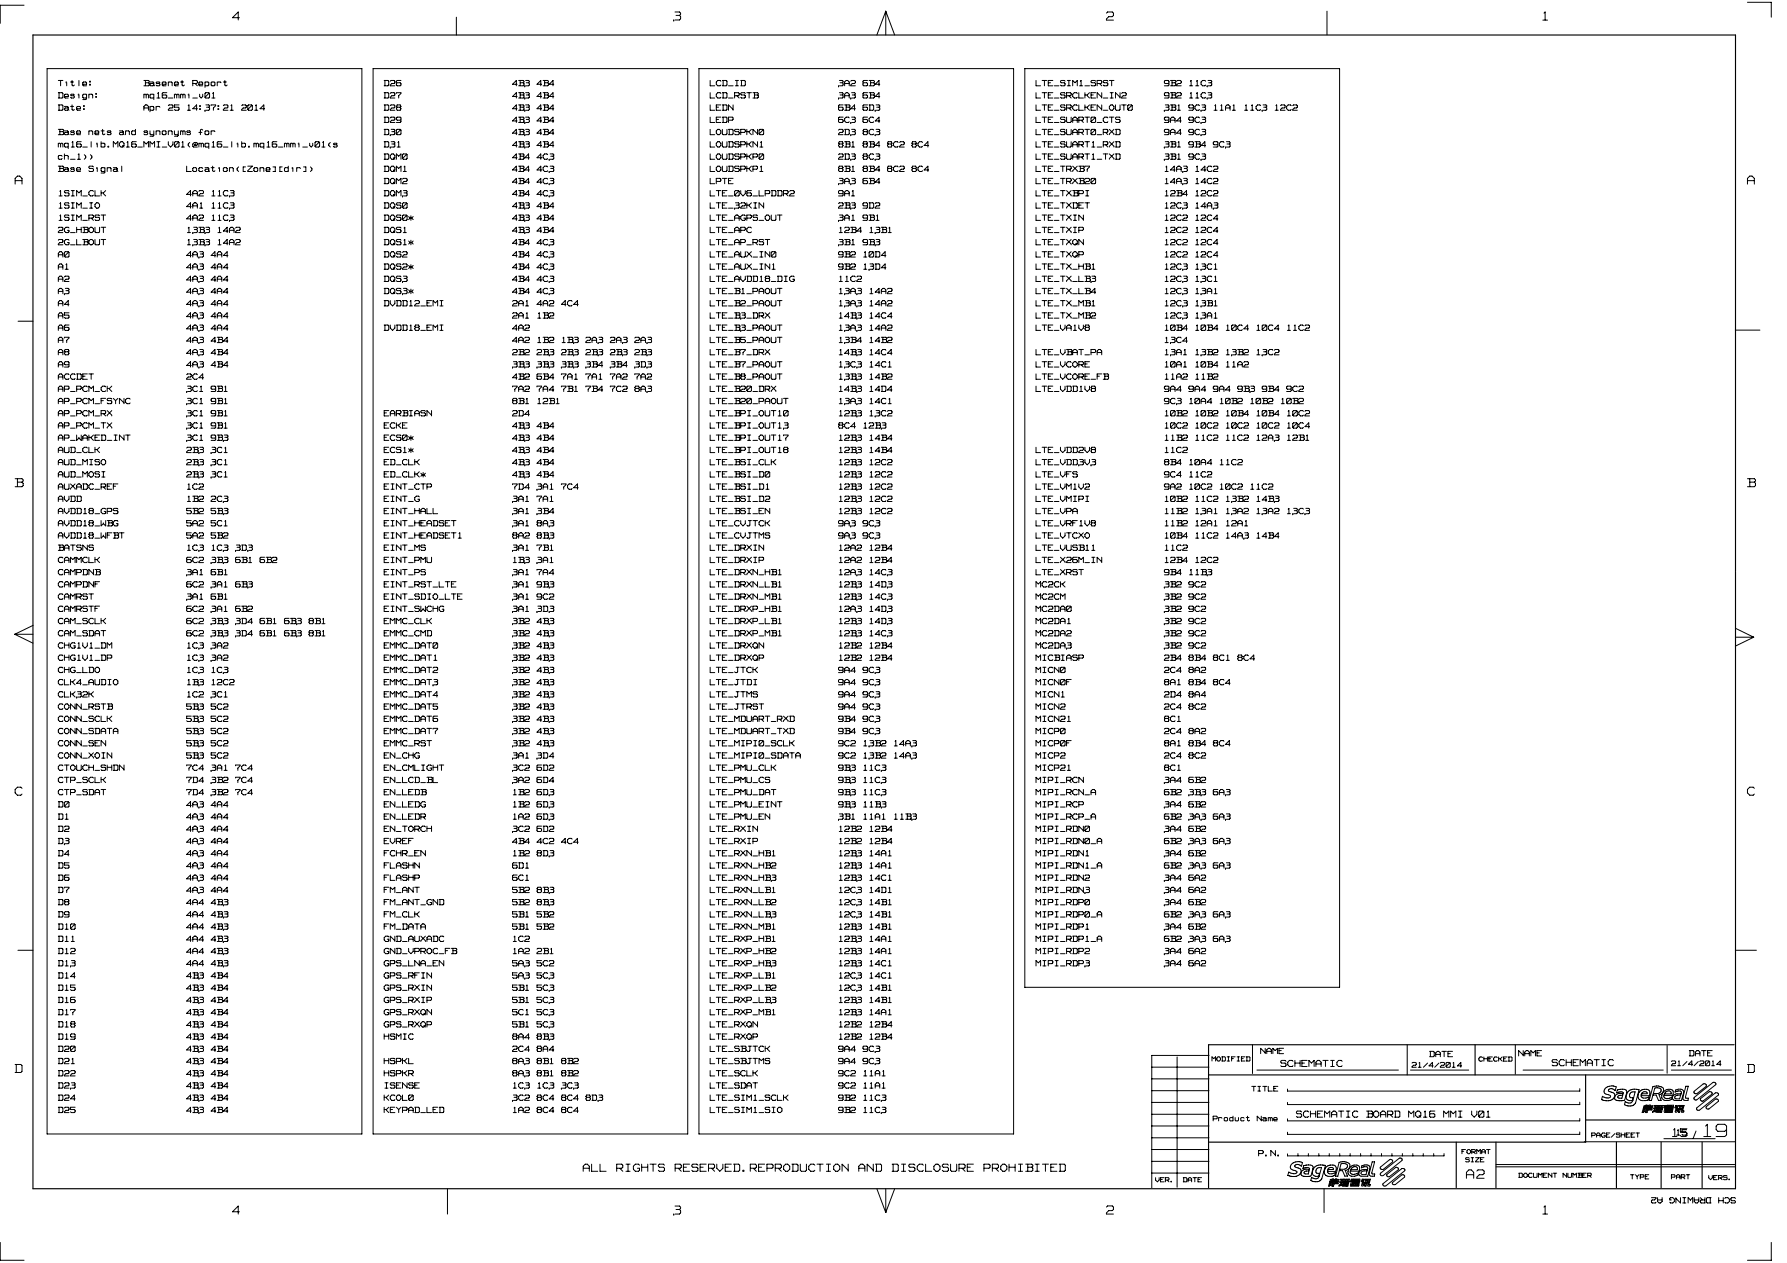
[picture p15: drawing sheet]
<svg xmlns="http://www.w3.org/2000/svg" width="297mm" height="210mm" viewBox="0 0 297 210" stroke-linecap="round" stroke-linejoin="round" font-family="sans-serif">
<defs><g id="words">
<text font-size="3.8" fill="#fff" x="283.2" y="189.4">19</text>
<text font-size="2.7" fill="#fff" x="243.8" y="196.2">A 2</text>
<g font-size="2.6" fill="#fff">
<text x="183.9" y="3.6">2</text>
<text x="256.5" y="3.6">1</text>
<text x="183.9" y="202.1">2</text>
<text x="256.5" y="202.1">1</text>
</g>
<g font-size="2.5" fill="#fff">
<text x="38.6" y="3.6">4</text>
<text x="112" y="3.6">3</text>
<text x="2.5" y="30.9">A</text>
<text x="290.5" y="30.9">A</text>
<text x="2.5" y="81.2">B</text>
<text x="290.5" y="81.2">B</text>
<text x="2.5" y="132.5">C</text>
<text x="290.5" y="132.5">C</text>
<text x="2.5" y="178.6">D</text>
<text x="290.5" y="178.6">D</text>
<text x="38.6" y="202.1">4</text>
<text x="112" y="202.1">3</text>
</g>
<text font-size="2.4" fill="#fff" x="278" y="189.2">15</text>
<g font-size="2.3" fill="#fff">
<text x="96.9" y="194.9">ALL RIGHTS RESERVED.REPRODUCTION</text>
<text x="142.3" y="194.9">AND DISCLOSURE</text>
<text x="163" y="194.9">PROHIBITED</text>
</g>
<text font-size="2" fill="#fff" x="288.5" y="198.9" transform="rotate(180 288.5 198.9)">SCH DRAWING A2</text>
<g font-size="1.9" fill="#fff">
<text x="212.9" y="177.5">SCHEMATIC</text>
<text x="258" y="177.4">SCHEMATIC</text>
<text x="215.5" y="185.9">SCHEMATIC</text>
<text x="227.1" y="185.9">BOARD</text>
<text x="234.1" y="185.9">MQ16 MMI V01</text>
</g>
<g font-size="1.7" fill="#fff">
<text x="9.7" y="16.4">Design:</text>
<text x="9.7" y="14.4">Title:</text>
<text x="23.9" y="16.4">mq16_mmi_v01</text>
<text x="23.9" y="14.4">Basenet</text>
<text x="32" y="14.4">Report</text>
<text x="63.9" y="16.4">D27</text>
<text x="63.9" y="14.4">D26</text>
<text x="85.2" y="16.4">4B3 4B4</text>
<text x="85.2" y="14.4">4B3 4B4</text>
<text x="118" y="16.4">LCD_RSTB</text>
<text x="118" y="14.4">LCD_ID</text>
<text x="139.4" y="16.4">3A3 6B4</text>
<text x="139.4" y="14.4">3A2 6B4</text>
<text x="172.2" y="16.4">LTE_SRCLKEN_IN2</text>
<text x="172.2" y="14.4">LTE_SIM1_SRST</text>
<text x="193.5" y="16.4">9B2 11C3</text>
<text x="193.5" y="14.4">9B2 11C3</text>
<text x="9.7" y="22.5">Base</text>
<text x="9.7" y="18.5">Date:</text>
<text x="14.8" y="22.5">nets</text>
<text x="19.8" y="22.5">and synonyms</text>
<text x="23.9" y="18.5">Apr 25 14:37:21</text>
<text x="33.1" y="22.5">for</text>
<text x="40.2" y="18.5">2014</text>
<text x="63.9" y="22.5">D30</text>
<text x="63.9" y="20.5">D29</text>
<text x="63.9" y="18.5">D28</text>
<text x="85.2" y="22.5">4B3 4B4</text>
<text x="85.2" y="20.5">4B3 4B4</text>
<text x="85.2" y="18.5">4B3 4B4</text>
<text x="118" y="22.5">LOUDSPKN0</text>
<text x="118" y="20.5">LEDP</text>
<text x="118" y="18.5">LEDN</text>
<text x="139.4" y="22.5">2D3 8C3</text>
<text x="139.4" y="20.5">6C3 6C4</text>
<text x="139.4" y="18.5">6B4 6D3</text>
<text x="172.2" y="22.5">LTE_SUART0_RXD</text>
<text x="172.2" y="20.5">LTE_SUART0_CTS</text>
<text x="172.2" y="18.5">LTE_SRCLKEN_OUT0</text>
<text x="193.5" y="18.5">3B1 9C3 11A1</text>
<text x="193.5" y="22.5">9A4 9C3</text>
<text x="193.5" y="20.5">9A4 9C3</text>
<text x="206.7" y="18.5">11C3</text>
<text x="211.8" y="18.5">12C2</text>
<text x="9.7" y="26.6">ch_1))</text>
<text x="9.7" y="24.6">mq16_lib.MQ16_MMI_V01(@mq16_lib.mq16_mmi_v01(s</text>
<text x="9.7" y="28.7">Base</text>
<text x="14.8" y="28.7">Signal</text>
<text x="31" y="28.7">Location([Zone][dir])</text>
<text x="63.9" y="28.7">DQM1</text>
<text x="63.9" y="26.6">DQM0</text>
<text x="63.9" y="24.6">D31</text>
<text x="85.2" y="28.7">4B4 4C3</text>
<text x="85.2" y="26.6">4B4 4C3</text>
<text x="85.2" y="24.6">4B3 4B4</text>
<text x="118" y="28.7">LOUDSPKP1</text>
<text x="118" y="26.6">LOUDSPKP0</text>
<text x="118" y="24.6">LOUDSPKN1</text>
<text x="139.4" y="28.7">8B1 8B4 8C2 8C4</text>
<text x="139.4" y="26.6">2D3 8C3</text>
<text x="139.4" y="24.6">8B1 8B4 8C2 8C4</text>
<text x="172.2" y="28.7">LTE_TRXB7</text>
<text x="172.2" y="26.6">LTE_SUART1_TXD</text>
<text x="172.2" y="24.6">LTE_SUART1_RXD</text>
<text x="193.5" y="26.6">3B1 9C3</text>
<text x="193.5" y="24.6">3B1 9B4 9C3</text>
<text x="193.5" y="28.7">14A3</text>
<text x="198.6" y="28.7">14C2</text>
<text x="9.8" y="34.7">1SIM_IO</text>
<text x="9.8" y="32.7">1SIM_CLK</text>
<text x="31.2" y="32.7">4A2 11C3</text>
<text x="31.2" y="34.7">4A1 11C3</text>
<text x="63.9" y="34.8">DQS0</text>
<text x="63.9" y="32.7">DQM3</text>
<text x="63.9" y="30.7">DQM2</text>
<text x="85.2" y="34.8">4B3 4B4</text>
<text x="85.2" y="32.7">4B4 4C3</text>
<text x="85.2" y="30.7">4B4 4C3</text>
<text x="118" y="34.7">LTE_32KIN</text>
<text x="118" y="32.7">LTE_0V6_LPDDR2</text>
<text x="118" y="30.7">LPTE</text>
<text x="139.4" y="32.7">9A1</text>
<text x="139.4" y="34.7">2B3 9D2</text>
<text x="139.4" y="30.7">3A3 6B4</text>
<text x="172.2" y="34.8">LTE_TXDET</text>
<text x="172.2" y="32.7">LTE_TXBPI</text>
<text x="172.2" y="30.7">LTE_TRXB20</text>
<text x="193.5" y="30.7">14A3</text>
<text x="193.5" y="34.8">12C3</text>
<text x="193.5" y="32.7">12B4</text>
<text x="198.6" y="30.7">14C2</text>
<text x="198.6" y="34.8">14A3</text>
<text x="198.6" y="32.7">12C2</text>
<text x="9.7" y="40.8">2G_LBOUT</text>
<text x="9.7" y="38.8">2G_HBOUT</text>
<text x="9.8" y="36.8">1SIM_RST</text>
<text x="31" y="40.8">13B3</text>
<text x="31" y="38.8">13B3</text>
<text x="31.2" y="36.8">4A2 11C3</text>
<text x="36.1" y="40.8">14A2</text>
<text x="36.1" y="38.8">14A2</text>
<text x="63.9" y="40.9">DQS1*</text>
<text x="63.9" y="38.8">DQS1</text>
<text x="63.9" y="36.8">DQS0*</text>
<text x="85.2" y="40.9">4B4 4C3</text>
<text x="85.2" y="36.8">4B3 4B4</text>
<text x="85.2" y="38.8">4B3 4B4</text>
<text x="118" y="40.8">LTE_AP_RST</text>
<text x="118" y="38.8">LTE_APC</text>
<text x="118" y="36.8">LTE_AGPS_OUT</text>
<text x="139.4" y="36.8">3A1 9B1</text>
<text x="139.4" y="40.8">3B1 9B3</text>
<text x="139.4" y="38.8">12B4</text>
<text x="144.5" y="38.8">13B1</text>
<text x="172.2" y="40.9">LTE_TXQN</text>
<text x="172.2" y="38.8">LTE_TXIP</text>
<text x="172.2" y="36.8">LTE_TXIN</text>
<text x="193.5" y="40.9">12C2</text>
<text x="193.5" y="38.8">12C2</text>
<text x="193.5" y="36.8">12C2</text>
<text x="198.6" y="40.9">12C4</text>
<text x="198.6" y="38.8">12C4</text>
<text x="198.6" y="36.8">12C4</text>
<text x="9.7" y="46.9">A2</text>
<text x="9.7" y="44.9">A1</text>
<text x="9.7" y="42.9">A0</text>
<text x="31" y="46.9">4A3 4A4</text>
<text x="31" y="44.9">4A3 4A4</text>
<text x="31" y="42.9">4A3 4A4</text>
<text x="63.9" y="46.9">DQS3</text>
<text x="63.9" y="44.9">DQS2*</text>
<text x="63.9" y="42.9">DQS2</text>
<text x="85.2" y="44.9">4B4 4C3</text>
<text x="85.2" y="46.9">4B4 4C3</text>
<text x="85.2" y="42.9">4B4 4C3</text>
<text x="118" y="46.9">LTE_AVDD18_DIG</text>
<text x="118" y="44.9">LTE_AUX_IN1</text>
<text x="118" y="42.9">LTE_AUX_IN0</text>
<text x="139.4" y="46.9">11C2</text>
<text x="139.4" y="44.9">9B2 13D4</text>
<text x="139.4" y="42.9">9B2 10D4</text>
<text x="172.2" y="46.9">LTE_TX_LB3</text>
<text x="172.2" y="44.9">LTE_TX_HB1</text>
<text x="172.2" y="42.9">LTE_TXQP</text>
<text x="193.5" y="46.9">12C3</text>
<text x="193.5" y="44.9">12C3</text>
<text x="193.5" y="42.9">12C2</text>
<text x="198.6" y="46.9">13C1</text>
<text x="198.6" y="44.9">13C1</text>
<text x="198.6" y="42.9">12C4</text>
<text x="9.7" y="53">A5</text>
<text x="9.7" y="51">A4</text>
<text x="9.7" y="49">A3</text>
<text x="31" y="53">4A3 4A4</text>
<text x="31" y="51">4A3 4A4</text>
<text x="31" y="49">4A3 4A4</text>
<text x="63.9" y="51">DVDD12_EMI</text>
<text x="63.9" y="49">DQS3*</text>
<text x="85.2" y="51">2A1 4A2 4C4</text>
<text x="85.2" y="49">4B4 4C3</text>
<text x="85.2" y="53">2A1</text>
<text x="89.3" y="53">1B2</text>
<text x="118" y="53">LTE_B3_DRX</text>
<text x="118" y="51">LTE_B2_PAOUT</text>
<text x="118" y="49">LTE_B1_PAOUT</text>
<text x="139.4" y="51">13A3</text>
<text x="139.4" y="49">13A3</text>
<text x="139.4" y="53">14B3</text>
<text x="144.5" y="51">14A2</text>
<text x="144.5" y="49">14A2</text>
<text x="144.5" y="53">14C4</text>
<text x="172.2" y="53">LTE_TX_MB2</text>
<text x="172.2" y="51">LTE_TX_MB1</text>
<text x="172.2" y="49">LTE_TX_LB4</text>
<text x="193.5" y="53">12C3</text>
<text x="193.5" y="51">12C3</text>
<text x="193.5" y="49">12C3</text>
<text x="198.6" y="53">13A1</text>
<text x="198.6" y="51">13B1</text>
<text x="198.6" y="49">13A1</text>
<text x="9.7" y="59.1">A8</text>
<text x="9.7" y="57.1">A7</text>
<text x="9.7" y="55.1">A6</text>
<text x="31" y="59.1">4A3 4B4</text>
<text x="31" y="57.1">4A3 4B4</text>
<text x="31" y="55.1">4A3 4A4</text>
<text x="63.9" y="55.1">DVDD18_EMI</text>
<text x="85.2" y="55.1">4A2</text>
<text x="85.2" y="59.1">2B2 2B3 2B3 2B3 2B3 2B3</text>
<text x="85.2" y="57.1">4A2 1B2 1B3 2A3 2A3 2A3</text>
<text x="118" y="59.1">LTE_B7_DRX</text>
<text x="118" y="57.1">LTE_B5_PAOUT</text>
<text x="118" y="55.1">LTE_B3_PAOUT</text>
<text x="139.4" y="57.1">13B4</text>
<text x="139.4" y="55.1">13A3</text>
<text x="139.4" y="59.1">14B3</text>
<text x="144.5" y="57.1">14B2</text>
<text x="144.5" y="55.1">14A2</text>
<text x="144.5" y="59.1">14C4</text>
<text x="172.2" y="55.1">LTE_VA1V8</text>
<text x="172.2" y="59.1">LTE_VBAT_PA</text>
<text x="193.5" y="59.1">13A1</text>
<text x="193.5" y="55.1">10B4</text>
<text x="193.7" y="57.1">13C4</text>
<text x="198.6" y="59.1">13B2</text>
<text x="198.6" y="55.1">10B4</text>
<text x="203.7" y="59.1">13B2</text>
<text x="203.7" y="55.1">10C4</text>
<text x="208.8" y="59.1">13C2</text>
<text x="208.8" y="55.1">10C4</text>
<text x="213.9" y="55.1">11C2</text>
<text x="9.7" y="65.2">AP_PCM_CK</text>
<text x="9.7" y="63.2">ACCDET</text>
<text x="9.7" y="61.2">A9</text>
<text x="31" y="65.2">3C1 9B1</text>
<text x="31" y="63.2">2C4</text>
<text x="31" y="61.2">4A3 4B4</text>
<text x="85.2" y="65.2">7A2 7A4 7B1 7B4 7C2 8A3</text>
<text x="85.2" y="63.2">4B2 6B4 7A1 7A1 7A2 7A2</text>
<text x="85.2" y="61.2">3B3 3B3 3B3 3B4 3B4 3D3</text>
<text x="118" y="65.2">LTE_B20_DRX</text>
<text x="118" y="63.2">LTE_B8_PAOUT</text>
<text x="118" y="61.2">LTE_B7_PAOUT</text>
<text x="139.4" y="63.2">13B3</text>
<text x="139.4" y="61.2">13C3</text>
<text x="139.4" y="65.2">14B3</text>
<text x="144.5" y="63.2">14B2</text>
<text x="144.5" y="61.2">14C1</text>
<text x="144.5" y="65.2">14D4</text>
<text x="172.2" y="65.2">LTE_VDD1V8</text>
<text x="172.2" y="63.2">LTE_VCORE_FB</text>
<text x="172.2" y="61.2">LTE_VCORE</text>
<text x="193.5" y="63.2">11A2</text>
<text x="193.5" y="65.2">9A4 9A4 9A4 9B3 9B4 9C2</text>
<text x="193.5" y="61.2">10A1</text>
<text x="198.6" y="63.2">11B2</text>
<text x="198.6" y="61.2">10B4</text>
<text x="203.7" y="61.2">11A2</text>
<text x="9.7" y="71.3">AP_PCM_TX</text>
<text x="9.7" y="69.3">AP_PCM_RX</text>
<text x="9.7" y="67.3">AP_PCM_FSYNC</text>
<text x="31" y="67.3">3C1 9B1</text>
<text x="31" y="71.3">3C1 9B1</text>
<text x="31" y="69.3">3C1 9B1</text>
<text x="63.9" y="71.3">ECKE</text>
<text x="63.9" y="69.3">EARBIASN</text>
<text x="85.2" y="69.3">2D4</text>
<text x="85.2" y="71.3">4B3 4B4</text>
<text x="85.2" y="67.3">8B1</text>
<text x="89.3" y="67.3">12B1</text>
<text x="118" y="71.3">LTE_BPI_OUT13</text>
<text x="118" y="69.3">LTE_BPI_OUT10</text>
<text x="118" y="67.3">LTE_B20_PAOUT</text>
<text x="139.4" y="71.3">8C4 12B3</text>
<text x="139.4" y="69.3">12B3</text>
<text x="139.4" y="67.3">13A3</text>
<text x="144.5" y="69.3">13C2</text>
<text x="144.5" y="67.3">14C1</text>
<text x="193.5" y="67.3">9C3 10A4</text>
<text x="193.7" y="71.3">10C2</text>
<text x="193.7" y="69.3">10B2</text>
<text x="198.8" y="71.3">10C2</text>
<text x="198.8" y="69.3">10B2</text>
<text x="202.7" y="67.3">10B2</text>
<text x="203.8" y="71.3">10C2</text>
<text x="203.8" y="69.3">10B4</text>
<text x="207.8" y="67.3">10B2</text>
<text x="208.9" y="71.3">10C2</text>
<text x="208.9" y="69.3">10B4</text>
<text x="212.8" y="67.3">10B2</text>
<text x="214" y="71.3">10C4</text>
<text x="214" y="69.3">10C2</text>
<text x="9.7" y="77.4">AUD_MISO</text>
<text x="9.7" y="75.4">AUD_CLK</text>
<text x="9.7" y="73.4">AP_WAKED_INT</text>
<text x="31" y="73.4">3C1 9B3</text>
<text x="31" y="77.4">2B3 3C1</text>
<text x="31" y="75.4">2B3 3C1</text>
<text x="63.9" y="77.4">ED_CLK</text>
<text x="63.9" y="75.4">ECS1*</text>
<text x="63.9" y="73.4">ECS0*</text>
<text x="85.2" y="77.4">4B3 4B4</text>
<text x="85.2" y="75.4">4B3 4B4</text>
<text x="85.2" y="73.4">4B3 4B4</text>
<text x="118" y="77.4">LTE_BSI_CLK</text>
<text x="118" y="75.4">LTE_BPI_OUT18</text>
<text x="118" y="73.4">LTE_BPI_OUT17</text>
<text x="139.4" y="75.4">12B3</text>
<text x="139.4" y="73.4">12B3</text>
<text x="139.4" y="77.4">12B3</text>
<text x="144.5" y="75.4">14B4</text>
<text x="144.5" y="73.4">14B4</text>
<text x="144.5" y="77.4">12C2</text>
<text x="172.2" y="77.4">LTE_VDD3V3</text>
<text x="172.2" y="75.4">LTE_VDD2V8</text>
<text x="193.5" y="77.4">8B4 10A4</text>
<text x="193.5" y="75.4">11C2</text>
<text x="193.7" y="73.4">11B2</text>
<text x="198.8" y="73.4">11C2</text>
<text x="202.7" y="77.4">11C2</text>
<text x="203.8" y="73.4">11C2</text>
<text x="208.9" y="73.4">12A3</text>
<text x="214" y="73.4">12B1</text>
<text x="9.7" y="83.5">AVDD</text>
<text x="9.7" y="81.5">AUXADC_REF</text>
<text x="9.7" y="79.5">AUD_MOSI</text>
<text x="31" y="81.5">1C2</text>
<text x="31" y="79.5">2B3 3C1</text>
<text x="31" y="83.5">1B2 2C3</text>
<text x="63.9" y="83.5">EINT_G</text>
<text x="63.9" y="81.5">EINT_CTP</text>
<text x="63.9" y="79.5">ED_CLK*</text>
<text x="85.2" y="81.5">7D4 3A1 7C4</text>
<text x="85.2" y="79.5">4B3 4B4</text>
<text x="85.2" y="83.5">3A1 7A1</text>
<text x="118" y="83.5">LTE_BSI_D2</text>
<text x="118" y="81.5">LTE_BSI_D1</text>
<text x="118" y="79.5">LTE_BSI_D0</text>
<text x="139.4" y="83.5">12B3</text>
<text x="139.4" y="81.5">12B3</text>
<text x="139.4" y="79.5">12B3</text>
<text x="144.5" y="83.5">12C2</text>
<text x="144.5" y="81.5">12C2</text>
<text x="144.5" y="79.5">12C2</text>
<text x="172.2" y="83.5">LTE_VMIPI</text>
<text x="172.2" y="81.5">LTE_VM1V2</text>
<text x="172.2" y="79.5">LTE_VFS</text>
<text x="193.5" y="83.5">10B2</text>
<text x="193.5" y="81.5">9A2 10C2</text>
<text x="193.5" y="79.5">9C4 11C2</text>
<text x="198.6" y="83.5">11C2</text>
<text x="202.7" y="81.5">10C2</text>
<text x="203.7" y="83.5">13B2</text>
<text x="207.8" y="81.5">11C2</text>
<text x="208.8" y="83.5">14B3</text>
<text x="9.7" y="89.6">AVDD18_WFBT</text>
<text x="9.7" y="87.6">AVDD18_WBG</text>
<text x="9.7" y="85.6">AVDD18_GPS</text>
<text x="31" y="89.6">5A2 5B2</text>
<text x="31" y="87.6">5A2 5C1</text>
<text x="31" y="85.6">5B2 5B3</text>
<text x="63.9" y="89.6">EINT_HEADSET1</text>
<text x="63.9" y="87.6">EINT_HEADSET</text>
<text x="63.9" y="85.6">EINT_HALL</text>
<text x="85.2" y="89.6">8A2 8B3</text>
<text x="85.2" y="87.6">3A1 8A3</text>
<text x="85.2" y="85.6">3A1 3B4</text>
<text x="118" y="89.6">LTE_CVJTMS</text>
<text x="118" y="87.6">LTE_CVJTCK</text>
<text x="118" y="85.6">LTE_BSI_EN</text>
<text x="139.4" y="89.6">9A3 9C3</text>
<text x="139.4" y="87.6">9A3 9C3</text>
<text x="139.4" y="85.6">12B3</text>
<text x="144.5" y="85.6">12C2</text>
<text x="172.2" y="89.6">LTE_VTCXO</text>
<text x="172.2" y="87.6">LTE_VRF1V8</text>
<text x="172.2" y="85.6">LTE_VPA</text>
<text x="193.5" y="87.6">11B2</text>
<text x="193.5" y="89.6">10B4</text>
<text x="193.5" y="85.6">11B2</text>
<text x="198.6" y="87.6">12A1</text>
<text x="198.6" y="89.6">11C2</text>
<text x="198.6" y="85.6">13A1</text>
<text x="203.7" y="87.6">12A1</text>
<text x="203.7" y="89.6">14A3</text>
<text x="203.7" y="85.6">13A2</text>
<text x="208.8" y="89.6">14B4</text>
<text x="208.8" y="85.6">13A2</text>
<text x="213.9" y="85.6">13C3</text>
<text x="9.7" y="95.7">CAMPDNB</text>
<text x="9.7" y="93.7">CAMMCLK</text>
<text x="9.7" y="91.6">BATSNS</text>
<text x="31" y="95.7">3A1 6B1</text>
<text x="31" y="93.7">6C2 3B3 6B1 6B2</text>
<text x="31" y="91.6">1C3 1C3 3D3</text>
<text x="63.9" y="95.7">EINT_PS</text>
<text x="63.9" y="93.7">EINT_PMU</text>
<text x="63.9" y="91.6">EINT_MS</text>
<text x="85.2" y="93.7">1B3 3A1</text>
<text x="85.2" y="95.7">3A1 7A4</text>
<text x="85.2" y="91.6">3A1 7B1</text>
<text x="118" y="95.7">LTE_DRXN_HB1</text>
<text x="118" y="93.7">LTE_DRXIP</text>
<text x="118" y="91.6">LTE_DRXIN</text>
<text x="139.4" y="95.7">12A3</text>
<text x="139.4" y="93.7">12A2</text>
<text x="139.4" y="91.6">12A2</text>
<text x="144.5" y="95.7">14C3</text>
<text x="144.5" y="93.7">12B4</text>
<text x="144.5" y="91.6">12B4</text>
<text x="172.2" y="95.7">LTE_XRST</text>
<text x="172.2" y="93.7">LTE_X26M_IN</text>
<text x="172.2" y="91.7">LTE_VUSB11</text>
<text x="193.5" y="93.7">12B4</text>
<text x="193.5" y="91.7">11C2</text>
<text x="193.5" y="95.7">9B4 11B3</text>
<text x="198.6" y="93.7">12C2</text>
<text x="9.7" y="101.8">CAMRSTF</text>
<text x="9.7" y="99.8">CAMRST</text>
<text x="9.7" y="97.7">CAMPDNF</text>
<text x="31" y="101.8">6C2 3A1 6B2</text>
<text x="31" y="97.7">6C2 3A1 6B3</text>
<text x="31" y="99.8">3A1 6B1</text>
<text x="63.9" y="101.8">EINT_SWCHG</text>
<text x="63.9" y="99.8">EINT_SDIO_LTE</text>
<text x="63.9" y="97.7">EINT_RST_LTE</text>
<text x="85.2" y="99.8">3A1 9C2</text>
<text x="85.2" y="97.7">3A1 9B3</text>
<text x="85.2" y="101.8">3A1 3D3</text>
<text x="118" y="101.8">LTE_DRXP_HB1</text>
<text x="118" y="99.8">LTE_DRXN_MB1</text>
<text x="118" y="97.7">LTE_DRXN_LB1</text>
<text x="139.4" y="101.8">12A3</text>
<text x="139.4" y="99.8">12B3</text>
<text x="139.4" y="97.7">12B3</text>
<text x="144.5" y="101.8">14D3</text>
<text x="144.5" y="99.8">14C3</text>
<text x="144.5" y="97.7">14D3</text>
<text x="172.2" y="101.8">MC2DA0</text>
<text x="172.2" y="99.8">MC2CM</text>
<text x="172.2" y="97.7">MC2CK</text>
<text x="193.5" y="101.8">3B2 9C2</text>
<text x="193.5" y="99.8">3B2 9C2</text>
<text x="193.5" y="97.7">3B2 9C2</text>
<text x="9.7" y="107.9">CHG1V1_DM</text>
<text x="9.7" y="105.9">CAM_SDAT</text>
<text x="9.7" y="103.8">CAM_SCLK</text>
<text x="31" y="107.9">1C3 3A2</text>
<text x="31" y="105.9">6C2 3B3 3D4 6B1 6B3 8B1</text>
<text x="31" y="103.8">6C2 3B3 3D4 6B1 6B3 8B1</text>
<text x="63.9" y="107.9">EMMC_DAT0</text>
<text x="63.9" y="105.9">EMMC_CMD</text>
<text x="63.9" y="103.8">EMMC_CLK</text>
<text x="85.2" y="107.9">3B2 4B3</text>
<text x="85.2" y="105.9">3B2 4B3</text>
<text x="85.2" y="103.8">3B2 4B3</text>
<text x="118" y="107.9">LTE_DRXQN</text>
<text x="118" y="105.9">LTE_DRXP_MB1</text>
<text x="118" y="103.8">LTE_DRXP_LB1</text>
<text x="139.4" y="105.9">12B3</text>
<text x="139.4" y="103.8">12B3</text>
<text x="139.4" y="107.9">12B2</text>
<text x="144.5" y="105.9">14C3</text>
<text x="144.5" y="103.8">14D3</text>
<text x="144.5" y="107.9">12B4</text>
<text x="172.2" y="107.9">MC2DA3</text>
<text x="172.2" y="105.9">MC2DA2</text>
<text x="172.2" y="103.8">MC2DA1</text>
<text x="193.5" y="107.9">3B2 9C2</text>
<text x="193.5" y="105.9">3B2 9C2</text>
<text x="193.5" y="103.8">3B2 9C2</text>
<text x="9.7" y="112">CHG_LDO</text>
<text x="9.7" y="109.9">CHG1V1_DP</text>
<text x="31" y="109.9">1C3 3A2</text>
<text x="31" y="112">1C3 1C3</text>
<text x="63.9" y="112">EMMC_DAT2</text>
<text x="63.9" y="109.9">EMMC_DAT1</text>
<text x="85.2" y="112">3B2 4B3</text>
<text x="85.2" y="109.9">3B2 4B3</text>
<text x="118" y="112">LTE_JTCK</text>
<text x="118" y="109.9">LTE_DRXQP</text>
<text x="139.4" y="112">9A4 9C3</text>
<text x="139.4" y="109.9">12B2</text>
<text x="144.5" y="109.9">12B4</text>
<text x="172.2" y="112">MICN0</text>
<text x="172.2" y="109.9">MICBIASP</text>
<text x="193.5" y="109.9">2B4 8B4 8C1 8C4</text>
<text x="193.5" y="112">2C4 8A2</text>
<text x="9.7" y="118.1">CONN_RSTB</text>
<text x="9.7" y="116">CLK32K</text>
<text x="9.7" y="114">CLK4_AUDIO</text>
<text x="31" y="114">1B3 12C2</text>
<text x="31" y="118.1">5B3 5C2</text>
<text x="31" y="116">1C2 3C1</text>
<text x="63.9" y="118.1">EMMC_DAT5</text>
<text x="63.9" y="116">EMMC_DAT4</text>
<text x="63.9" y="114">EMMC_DAT3</text>
<text x="85.2" y="118.1">3B2 4B3</text>
<text x="85.2" y="116">3B2 4B3</text>
<text x="85.2" y="114">3B2 4B3</text>
<text x="118" y="118.1">LTE_JTRST</text>
<text x="118" y="116">LTE_JTMS</text>
<text x="118" y="114">LTE_JTDI</text>
<text x="139.4" y="118.1">9A4 9C3</text>
<text x="139.4" y="116">9A4 9C3</text>
<text x="139.4" y="114">9A4 9C3</text>
<text x="172.2" y="118.1">MICN2</text>
<text x="172.2" y="116">MICN1</text>
<text x="172.2" y="114">MICN0F</text>
<text x="193.5" y="118.1">2C4 8C2</text>
<text x="193.5" y="116">2D4 8A4</text>
<text x="193.5" y="114">8A1 8B4 8C4</text>
<text x="9.7" y="124.2">CONN_SEN</text>
<text x="9.7" y="122.1">CONN_SDATA</text>
<text x="9.7" y="120.1">CONN_SCLK</text>
<text x="31" y="122.1">5B3 5C2</text>
<text x="31" y="120.1">5B3 5C2</text>
<text x="31" y="124.2">5B3 5C2</text>
<text x="63.9" y="124.2">EMMC_RST</text>
<text x="63.9" y="122.1">EMMC_DAT7</text>
<text x="63.9" y="120.1">EMMC_DAT6</text>
<text x="85.2" y="122.1">3B2 4B3</text>
<text x="85.2" y="120.1">3B2 4B3</text>
<text x="85.2" y="124.2">3B2 4B3</text>
<text x="118" y="124.2">LTE_MIPI0_SCLK</text>
<text x="118" y="122.1">LTE_MDUART_TXD</text>
<text x="118" y="120.1">LTE_MDUART_RXD</text>
<text x="139.4" y="124.2">9C2 13B2</text>
<text x="139.4" y="122.1">9B4 9C3</text>
<text x="139.4" y="120.1">9B4 9C3</text>
<text x="148.5" y="124.2">14A3</text>
<text x="172.2" y="124.2">MICP0F</text>
<text x="172.2" y="122.1">MICP0</text>
<text x="172.2" y="120.1">MICN21</text>
<text x="193.5" y="124.2">8A1 8B4 8C4</text>
<text x="193.5" y="122.1">2C4 8A2</text>
<text x="193.5" y="120.1">8C1</text>
<text x="9.7" y="130.3">CTP_SCLK</text>
<text x="9.7" y="128.2">CTOUCH_SHDN</text>
<text x="9.7" y="126.2">CONN_XOIN</text>
<text x="31" y="128.2">7C4 3A1 7C4</text>
<text x="31" y="126.2">5B3 5C2</text>
<text x="31" y="130.3">7D4 3B2 7C4</text>
<text x="63.9" y="130.3">EN_LCD_BL</text>
<text x="63.9" y="128.2">EN_CMLIGHT</text>
<text x="63.9" y="126.2">EN_CHG</text>
<text x="85.2" y="128.2">3C2 6D2</text>
<text x="85.2" y="130.3">3A2 6D4</text>
<text x="85.2" y="126.2">3A1 3D4</text>
<text x="118" y="130.3">LTE_PMU_CS</text>
<text x="118" y="128.2">LTE_PMU_CLK</text>
<text x="118" y="126.2">LTE_MIPI0_SDATA</text>
<text x="139.4" y="126.2">9C2 13B2</text>
<text x="139.4" y="128.2">9B3 11C3</text>
<text x="139.4" y="130.3">9B3 11C3</text>
<text x="148.5" y="126.2">14A3</text>
<text x="172.2" y="130.3">MIPI_RCN</text>
<text x="172.2" y="128.2">MICP21</text>
<text x="172.2" y="126.2">MICP2</text>
<text x="193.5" y="130.3">3A4 6B2</text>
<text x="193.5" y="128.2">8C1</text>
<text x="193.5" y="126.2">2C4 8C2</text>
<text x="9.7" y="136.4">D1</text>
<text x="9.7" y="134.3">D0</text>
<text x="9.7" y="132.3">CTP_SDAT</text>
<text x="31" y="132.3">7D4 3B2 7C4</text>
<text x="31" y="136.4">4A3 4A4</text>
<text x="31" y="134.3">4A3 4A4</text>
<text x="63.9" y="136.4">EN_LEDR</text>
<text x="63.9" y="134.3">EN_LEDG</text>
<text x="63.9" y="132.3">EN_LEDB</text>
<text x="85.2" y="136.4">1A2 6D3</text>
<text x="85.2" y="134.3">1B2 6D3</text>
<text x="85.2" y="132.3">1B2 6D3</text>
<text x="118" y="136.4">LTE_PMU_EN</text>
<text x="118" y="134.3">LTE_PMU_EINT</text>
<text x="118" y="132.3">LTE_PMU_DAT</text>
<text x="139.4" y="134.3">9B3 11B3</text>
<text x="139.4" y="132.3">9B3 11C3</text>
<text x="139.4" y="136.4">3B1 11A1</text>
<text x="148.5" y="136.4">11B3</text>
<text x="172.2" y="136.4">MIPI_RCP_A</text>
<text x="172.2" y="134.3">MIPI_RCP</text>
<text x="172.2" y="132.3">MIPI_RCN_A</text>
<text x="193.5" y="136.4">6B2 3A3 6A3</text>
<text x="193.5" y="132.3">6B2 3B3 6A3</text>
<text x="193.5" y="134.3">3A4 6B2</text>
<text x="9.7" y="142.4">D4</text>
<text x="9.7" y="140.4">D3</text>
<text x="9.7" y="138.4">D2</text>
<text x="31" y="142.4">4A3 4A4</text>
<text x="31" y="140.4">4A3 4A4</text>
<text x="31" y="138.4">4A3 4A4</text>
<text x="63.9" y="142.5">FCHR_EN</text>
<text x="63.9" y="140.4">EVREF</text>
<text x="63.9" y="138.4">EN_TORCH</text>
<text x="85.2" y="138.4">3C2 6D2</text>
<text x="85.2" y="142.5">1B2 8D3</text>
<text x="85.2" y="140.4">4B4 4C2 4C4</text>
<text x="118" y="142.4">LTE_RXN_HB1</text>
<text x="118" y="140.4">LTE_RXIP</text>
<text x="118" y="138.4">LTE_RXIN</text>
<text x="139.4" y="142.4">12B3</text>
<text x="139.4" y="140.4">12B2</text>
<text x="139.4" y="138.4">12B2</text>
<text x="144.5" y="142.4">14A1</text>
<text x="144.5" y="140.4">12B4</text>
<text x="144.5" y="138.4">12B4</text>
<text x="172.2" y="142.5">MIPI_RDN1</text>
<text x="172.2" y="140.4">MIPI_RDN0_A</text>
<text x="172.2" y="138.4">MIPI_RDN0</text>
<text x="193.5" y="140.4">6B2 3A3 6A3</text>
<text x="193.5" y="142.5">3A4 6B2</text>
<text x="193.5" y="138.4">3A4 6B2</text>
<text x="9.7" y="148.5">D7</text>
<text x="9.7" y="146.5">D6</text>
<text x="9.7" y="144.5">D5</text>
<text x="31" y="148.5">4A3 4A4</text>
<text x="31" y="146.5">4A3 4A4</text>
<text x="31" y="144.5">4A3 4A4</text>
<text x="63.9" y="148.5">FM_ANT</text>
<text x="63.9" y="146.5">FLASHP</text>
<text x="63.9" y="144.5">FLASHN</text>
<text x="85.2" y="148.5">5B2 8B3</text>
<text x="85.2" y="146.5">6C1</text>
<text x="85.2" y="144.5">6D1</text>
<text x="118" y="148.5">LTE_RXN_LB1</text>
<text x="118" y="146.5">LTE_RXN_HB3</text>
<text x="118" y="144.5">LTE_RXN_HB2</text>
<text x="139.4" y="148.5">12C3</text>
<text x="139.4" y="146.5">12B3</text>
<text x="139.4" y="144.5">12B3</text>
<text x="144.5" y="148.5">14D1</text>
<text x="144.5" y="146.5">14C1</text>
<text x="144.5" y="144.5">14A1</text>
<text x="172.2" y="148.5">MIPI_RDN3</text>
<text x="172.2" y="146.5">MIPI_RDN2</text>
<text x="172.2" y="144.5">MIPI_RDN1_A</text>
<text x="193.5" y="144.5">6B2 3A3 6A3</text>
<text x="193.5" y="148.5">3A4 6A2</text>
<text x="193.5" y="146.5">3A4 6A2</text>
<text x="9.7" y="154.6">D10</text>
<text x="9.7" y="152.6">D9</text>
<text x="9.7" y="150.6">D8</text>
<text x="31" y="154.6">4A4 4B3</text>
<text x="31" y="152.6">4A4 4B3</text>
<text x="31" y="150.6">4A4 4B3</text>
<text x="63.9" y="154.6">FM_DATA</text>
<text x="63.9" y="152.6">FM_CLK</text>
<text x="63.9" y="150.6">FM_ANT_GND</text>
<text x="85.2" y="150.6">5B2 8B3</text>
<text x="85.2" y="154.6">5B1 5B2</text>
<text x="85.2" y="152.6">5B1 5B2</text>
<text x="118" y="154.6">LTE_RXN_MB1</text>
<text x="118" y="152.6">LTE_RXN_LB3</text>
<text x="118" y="150.6">LTE_RXN_LB2</text>
<text x="139.4" y="154.6">12B3</text>
<text x="139.4" y="152.6">12C3</text>
<text x="139.4" y="150.6">12C3</text>
<text x="144.5" y="154.6">14B1</text>
<text x="144.5" y="152.6">14B1</text>
<text x="144.5" y="150.6">14B1</text>
<text x="172.2" y="154.6">MIPI_RDP1</text>
<text x="172.2" y="152.6">MIPI_RDP0_A</text>
<text x="172.2" y="150.6">MIPI_RDP0</text>
<text x="193.5" y="152.6">6B2 3A3 6A3</text>
<text x="193.5" y="154.6">3A4 6B2</text>
<text x="193.5" y="150.6">3A4 6B2</text>
<text x="9.7" y="160.7">D13</text>
<text x="9.7" y="158.7">D12</text>
<text x="9.7" y="156.7">D11</text>
<text x="31" y="160.7">4A4 4B3</text>
<text x="31" y="158.7">4A4 4B3</text>
<text x="31" y="156.7">4A4 4B3</text>
<text x="63.9" y="160.7">GPS_LNA_EN</text>
<text x="63.9" y="158.7">GND_VPROC_FB</text>
<text x="63.9" y="156.7">GND_AUXADC</text>
<text x="85.2" y="158.7">1A2 2B1</text>
<text x="85.2" y="160.7">5A3 5C2</text>
<text x="85.2" y="156.7">1C2</text>
<text x="118" y="160.7">LTE_RXP_HB3</text>
<text x="118" y="158.7">LTE_RXP_HB2</text>
<text x="118" y="156.7">LTE_RXP_HB1</text>
<text x="139.4" y="160.7">12B3</text>
<text x="139.4" y="158.7">12B3</text>
<text x="139.4" y="156.7">12B3</text>
<text x="144.5" y="160.7">14C1</text>
<text x="144.5" y="158.7">14A1</text>
<text x="144.5" y="156.7">14A1</text>
<text x="172.2" y="160.7">MIPI_RDP3</text>
<text x="172.2" y="158.7">MIPI_RDP2</text>
<text x="172.2" y="156.7">MIPI_RDP1_A</text>
<text x="193.5" y="156.7">6B2 3A3 6A3</text>
<text x="193.5" y="160.7">3A4 6A2</text>
<text x="193.5" y="158.7">3A4 6A2</text>
<text x="9.7" y="166.8">D16</text>
<text x="9.7" y="164.8">D15</text>
<text x="9.7" y="162.8">D14</text>
<text x="31" y="166.8">4B3 4B4</text>
<text x="31" y="164.8">4B3 4B4</text>
<text x="31" y="162.8">4B3 4B4</text>
<text x="63.9" y="166.8">GPS_RXIP</text>
<text x="63.9" y="164.8">GPS_RXIN</text>
<text x="63.9" y="162.8">GPS_RFIN</text>
<text x="85.2" y="166.8">5B1 5C3</text>
<text x="85.2" y="164.8">5B1 5C3</text>
<text x="85.2" y="162.8">5A3 5C3</text>
<text x="118" y="166.8">LTE_RXP_LB3</text>
<text x="118" y="164.8">LTE_RXP_LB2</text>
<text x="118" y="162.8">LTE_RXP_LB1</text>
<text x="139.4" y="166.8">12B3</text>
<text x="139.4" y="164.8">12C3</text>
<text x="139.4" y="162.8">12C3</text>
<text x="144.5" y="166.8">14B1</text>
<text x="144.5" y="164.8">14B1</text>
<text x="144.5" y="162.8">14C1</text>
<text x="9.7" y="172.9">D19</text>
<text x="9.7" y="170.9">D18</text>
<text x="9.7" y="168.9">D17</text>
<text x="31" y="172.9">4B3 4B4</text>
<text x="31" y="170.9">4B3 4B4</text>
<text x="31" y="168.9">4B3 4B4</text>
<text x="63.9" y="172.9">HSMIC</text>
<text x="63.9" y="170.9">GPS_RXQP</text>
<text x="63.9" y="168.9">GPS_RXQN</text>
<text x="85.2" y="170.9">5B1 5C3</text>
<text x="85.2" y="168.9">5C1 5C3</text>
<text x="85.2" y="172.9">8A4 8B3</text>
<text x="118" y="172.9">LTE_RXQP</text>
<text x="118" y="170.9">LTE_RXQN</text>
<text x="118" y="168.9">LTE_RXP_MB1</text>
<text x="139.4" y="168.9">12B3</text>
<text x="139.4" y="172.9">12B2</text>
<text x="139.4" y="170.9">12B2</text>
<text x="144.5" y="168.9">14A1</text>
<text x="144.5" y="172.9">12B4</text>
<text x="144.5" y="170.9">12B4</text>
<text x="9.7" y="179">D22</text>
<text x="9.7" y="177">D21</text>
<text x="9.7" y="175">D20</text>
<text x="31" y="179">4B3 4B4</text>
<text x="31" y="177">4B3 4B4</text>
<text x="31" y="175">4B3 4B4</text>
<text x="63.9" y="179">HSPKR</text>
<text x="63.9" y="177">HSPKL</text>
<text x="85.2" y="179">8A3 8B1 8B2</text>
<text x="85.2" y="177">8A3 8B1 8B2</text>
<text x="85.2" y="175">2C4</text>
<text x="89.3" y="175">8A4</text>
<text x="118" y="179">LTE_SCLK</text>
<text x="118" y="177">LTE_SBJTMS</text>
<text x="118" y="175">LTE_SBJTCK</text>
<text x="139.4" y="177">9A4 9C3</text>
<text x="139.4" y="175">9A4 9C3</text>
<text x="139.4" y="179">9C2 11A1</text>
<text x="209.5" y="175.3">NAME</text>
<text x="237.6" y="175.8">DATE</text>
<text x="252.4" y="175.7">NAME</text>
<text x="280.8" y="175.7">DATE</text>
<text x="9.7" y="185.1">D25</text>
<text x="9.7" y="183.1">D24</text>
<text x="9.7" y="181.1">D23</text>
<text x="31" y="185.1">4B3 4B4</text>
<text x="31" y="183.1">4B3 4B4</text>
<text x="31" y="181.1">4B3 4B4</text>
<text x="63.9" y="185.1">KEYPAD_LED</text>
<text x="63.9" y="183.1">KCOL0</text>
<text x="64" y="181.1">ISENSE</text>
<text x="85.2" y="185.1">1A2 8C4 8C4</text>
<text x="85.2" y="183.1">3C2 8C4 8C4 8D3</text>
<text x="85.3" y="181.1">1C3 1C3 3C3</text>
<text x="118" y="185.1">LTE_SIM1_SIO</text>
<text x="118" y="183.1">LTE_SIM1_SCLK</text>
<text x="118" y="181.1">LTE_SDAT</text>
<text x="139.4" y="183.1">9B2 11C3</text>
<text x="139.4" y="185.1">9B2 11C3</text>
<text x="139.4" y="181.1">9C2 11A1</text>
<text x="278.7" y="188.9">15</text>
<text x="209.2" y="192.3">P.N.</text>
</g>
<g font-size="1.5" fill="#fff">
<text x="234.7" y="177.6">21/4/2014</text>
<text x="277.8" y="177.3">21/4/2014</text>
<text x="208.1" y="181.5">TITLE</text>
<text x="201.7" y="186.5">Product</text>
<text x="208.9" y="186.5">Name</text>
</g>
<g font-size="1.3" fill="#fff">
<text x="201.5" y="176.6">MODIFIED</text>
<text x="245.8" y="176.6">CHECKED</text>
<text x="243" y="192">FORMAT</text>
<text x="264.6" y="189.2">PAGE/SHEET</text>
<text x="192.1" y="196.6">VER.</text>
<text x="196.7" y="196.6">DATE</text>
<text x="243.6" y="193.3">SIZE</text>
<text x="252.5" y="195.9">DOCUMENT</text>
<text x="259.7" y="195.9">NUMBER</text>
<text x="271" y="196.2">TYPE</text>
<text x="277.8" y="196.2">PART</text>
<text x="284" y="196.3">VERS.</text>
</g>
</g></defs>
<path d="M288.5 95v-89.2h-283v191.8h283v-102.5M200.9 178.7h87.3M245.2 173.7v5M263.6 178.7v11.2M288.2 173.7h-87.3v23.8M200.9 189.9h62.7M242.1 189.9v7.6M248.7 189.9v7.6M263.6 186.2h24.7M268.7 189.9v7.6M276.1 189.9v7.6M282.9 189.9v7.6" fill="none" stroke="#000" stroke-width=".19"/>
<g fill="none" stroke="#000" stroke-width=".17">
<path d="M4 .9h-4v3M7.8 11.4h52.4v177.1h-52.4zM9.7 17.4h.6l.2 .2v.6l-.2 .1h-.6M9.7 13.4h.8M9.7 15.4h.6l.2 .2v.6l-.2 .1h-.6M9.8 15.4v.9M9.8 17.5v.8M10.1 13.4v.9M10.7 18.1l.2 .2h.3M10.7 17.7h.5M10.7 16h.6M11 13.6h.1"/>
<path d="M11 13.8h.1M11.1 13.8v.5M11.2 15.7h-.4l-.1 .1v.4l.1 .1h.5M11.2 17.7l.1 .1v.4l-.1 .1M11.2 15.7l.1 .3M11.3 17.9h-.4l-.2 .2M11.4 18.2l.1 .1M11.7 13.6h.5M11.7 17.7h.5M11.7 15.8l.2 .1M11.7 16.2l.2 .1M11.9 15.7l-.2 .1"/>
<path d="M11.9 15.7h.3l.2 .1M11.9 15.9h.3l.2 .1M12 13.4v.7l.1 .2M12 17.4v.8l.1 .1M12.1 18.3h.1M12.1 14.3h.1M12.3 16.2l-.4 .1M12.4 18.2l-.1 .1M12.4 16.1v.1M12.4 14.1l-.1 .1M12.8 18.1h.6M13 15.7h.1"/>
<path d="M13 15.8h.1v.5M13.1 13.4v.9M13.2 17.7h-.3l-.2 .1v.4l.2 .1h.5M13.2 17.7l.2 .4M13.8 13.8v.3l.1 .2M13.9 17.7l.1-.1v.1h-.1M13.9 18.1l.1 .1h-.1M13.9 18.1v.1M13.9 13.6l-.1 .2M13.9 15.7l-.1 .1v.4l.1 .1M13.9 14.3h.5M13.9 13.6h.3l.2 .2"/>
<path d="M13.9 15.7l.5 .1M14.4 16.2l-.5 .1M14.4 13.8v.2h-.6M14.4 15.7v.7l-.1 .2h-.5M14.8 15.7v.6M14.9 14l.1 .1M14.9 14h.1M15 13.5h-.1l.1 .1M15 13.5v.1M15 14v.1M15.3 15.7l-.5 .1M15.3 15.7l.1 .1v.5"/>
<path d="M15.9 15.5l.1 .2zM15.9 16h.1v.2l-.1-.1M23.9 14.3h.8M23.9 13.4h.8M23.9 15.7v.6M23.9 15.8l.3-.1 .1 .1v.5M23.9 17.9h.8M24.2 13.4v.8M24.2 13.8h.5M24.3 15.8l.3-.1 .1 .1v.5M24.4 17.4h-.2l-.3 .3v.6M24.4 17.4l.3 .3v.6"/>
<path d="M24.7 13.4l.1 .1-.1 .2 .1 .2M24.8 13.9l-.1 .4M24.9 14l.2 .3M24.9 17.7v.9M24.9 13.6h.5l.2 .2M25 18.2l.1 .1M25.1 17.7l-.1 .1M25.1 15.7l-.2 .1v.4l.2 .1M25.1 13.9l-.2 .1M25.1 15.7l.4 .1M25.1 17.7h.3l.2 .1v.4l-.2 .1h-.3M25.1 13.9h.4"/>
<path d="M25.5 16.2l-.4 .1M25.6 13.8v.3l-.2 .2h-.3M25.6 15.7v.9M25.6 14.2l.1 .1M25.9 13.8l.2 .1M25.9 14.1l.2 .2M25.9 17.7v.6M26.1 17.7l-.1 .1M26.1 13.6l-.1 .1M26.1 16.3h.5M26.1 14.3h.3M26.1 13.6h.3"/>
<path d="M26.1 17.7h.3M26.1 13.9h.3M26.2 15.5l.1-.1v.9M26.5 13.6l.1 .2M26.5 13.9l.1 .1M26.5 17.7l.1 .1M26.6 14.2l-.1 .1M26.6 14v.1M27 13.8v.3l.1 .2h.5M27 13.8l.1-.2h.3l.2 .2M27 15.9l.6-.1 .1 .1M27.6 13.8v.2h-.6"/>
<path d="M27.7 15.4h-.6l-.1 .1v.7l.1 .1h.5l.1-.1v-.3M28 18.2v.1M28 13.6v.7M28 16.3h.7M28 18.3h.7M28.1 17.4l-.1 .2M28.1 13.6l-.1 .1M28.1 13.6h.4M28.1 17.4h.5M28.2 17.9l-.2 .3M28.3 17.9h.3M28.5 13.6l.1 .2"/>
<path d="M28.6 13.8v.5M28.6 17.4l.1 .4M28.7 17.8l-.1 .1M29 13.8v.3l.1 .2h.5M29 15.7v.6M29 15.8l.2-.1 .2 .1v.5M29.5 13.6h-.4l-.1 .2M29.5 13.6l.1 .2M29.6 15.7l-.2 .1M29.6 13.8v.2h-.6M29.7 15.7l.1 .1v.5M29.8 17.4h-.8v.4h.6l.2 .2v.2l-.2 .1h-.5l-.1-.1"/>
<path d="M30 13.6h.5M30 15.7v.6M30.1 15.7l-.1 .1M30.2 15.7h.1M30.3 13.4v.7l.1 .2M30.3 15.7l.1 .1v.5M30.4 14.3h.1M30.5 15.7l-.1 .1M30.5 15.7h.1M30.6 14.1l-.1 .1M30.7 15.7l.1 .1v.5M31.2 18.3h.5"/>
<path d="M31.3 15.7h.1M31.3 15.8h.1v.5M31.3 17.6l.1-.2v.9M32 16.3h.8M32 18.1l.7-.6v.8M32.1 18.1h.7M32.1 13.9h.6l.1-.4-.1-.1h-.7v.9M32.4 13.9l.4 .4M33.1 13.8v.3l.1 .2h.5M33.1 14h.6M33.2 18.1h.1M33.2 18.1l.1 .1"/>
<path d="M33.2 15.7v.3l.2 .3M33.3 17.6l-.1 .1h.1M33.3 17.6v.1M33.3 18.1v.1M33.5 13.6h-.3l-.1 .2M33.6 13.6l.1 .2M33.7 13.8v.2M33.7 15.7v.3l-.3 .3M34.1 18.3h.1M34.1 13.6v.9M34.1 14.2l.1 .1M34.2 15.4l-.1 .2v.6l.1 .1"/>
<path d="M34.2 13.6l-.1 .1M34.2 13.6h.4l.1 .2M34.2 17.4h.5l.1 .3M34.2 15.4h.5l.1 .1M34.7 13.8v.3l-.1 .2h-.4M34.7 17.8l.1 .4-.1 .1h-.5M34.8 15.5l-.7 .7M34.8 15.6v.6l-.1 .1h-.5M34.8 17.7l-.1 .1h-.4M35.1 17.4v.2M35.1 13.8v.3l.1 .2M35.1 17.4h.7"/>
<path d="M35.2 13.6l-.1 .2M35.2 16.3h.5M35.2 14.3h.4M35.2 13.6h.4M35.3 15.5l.2-.1v.9M35.6 13.6l.1 .2M35.7 13.8v.3l-.1 .2M35.8 17.6l-.3 .4v.3M35.9 17.4v.2M36.1 13.6v.7M36.1 13.7l.5-.1 .1 .2M36.2 18.1l.1 .1"/>
<path d="M36.2 18.1h.1M36.3 17.6l-.1 .1h.1M36.4 17.6v.1M36.4 18.1v.1M37.1 18.2v.1M37.1 13.6h.5M37.1 18.3h.8M37.3 17.4l-.2 .2M37.3 17.4h.4M37.4 13.4v.7l.1 .2 .3-.2M37.4 17.9l-.3 .3M37.4 17.9h.3"/>
<path d="M37.8 17.4l.1 .4M37.9 17.8l-.1 .1M38.3 18.3h.5M38.4 17.6l.1-.1v.8M38.6 2.9l1-.9v1.3M38.7 2.9h1.1M40.2 18.2v.1h.7M40.8 17.4h-.5l-.1 .2M40.8 17.9h-.4l-.2 .3M40.8 17.4l.1 .4M40.9 17.8l-.1 .1M41.3 17.4l-.1 .2v.6l.1 .1"/>
<path d="M41.3 17.4h.5l.1 .2M41.9 17.6l-.7 .6M41.9 17.6v.6l-.1 .1h-.5M42.3 18.3h.5M42.5 17.6l.1-.1v.8M43.2 18.1l.7-.6v.8M43.2 18.1h.8M62 11.4h52.3v177.1h-52.3zM63.9 14.3h.6M63.9 18.3h.6M63.9 13.4h.6M63.9 16.3h.6"/>
<path d="M63.9 15.4h.6M63.9 17.4h.6M63.9 19.5h.6M64 13.4v.8M64 15.4v.9M64 17.5v.8M64 19.5v.8M64.5 13.4l.1 .1v.6l-.1 .2M64.5 15.4l.1 .2v.6l-.1 .1M64.5 17.4l.1 .2v.6l-.1 .1M64.5 19.5l.1 .1v.6M64.9 16.2v.1"/>
<path d="M64.9 14.2v.1M64.9 18.2v.1M64.9 14.3h.7M64.9 18.3h.7M64.9 16.3h.7M65 15.4l-.1 .1M65 13.4l-.1 .1M65 17.4l-.1 .2M65 19.5l-.1 .1M65 13.4h.5l.1 .1-.1 .4h-.4M65 15.4h.5l.1 .4M65 17.4h.5l.1 .4"/>
<path d="M65 19.5h.5l.1 .3M65.1 20l-.2 .4M65.1 13.9l-.2 .2M65.1 15.9l-.2 .3M65.1 17.9l-.2 .3M65.6 15.8l-.1 .1h-.4M65.6 17.8l-.1 .1h-.4M65.6 19.9l-.1 .1h-.4M65.9 19.9l.1 .1h.5M65.9 18.3h.1M66 17.8l-.1 .3 .1 .2h.5M66 17.8h.5"/>
<path d="M66.3 15.9v.4M66.5 13.8l-.6 .1M66.5 19.5h-.5l-.1 .3M66.5 17.4h-.5l-.1 .3 .1 .1M66.5 19.5l.2 .1v.6M66.5 13.8l.2 .1M66.5 17.4l.2 .3-.2 .1 .2 .3-.2 .2M66.6 15.4h-.7v.1M66.6 15.6l-.3 .3M66.6 19.9l-.1 .1M66.7 15.4v.1M66.7 13.4h-.7l-.1 .1v.6l.1 .2h.5"/>
<path d="M66.7 13.9l-.2 .4M75.9 2.9v2.9M85.2 18.1l.6-.7v.9M85.2 16l.6-.6v.9M85.2 14l.6-.6v.9M85.2 14h.8M85.2 16h.8M85.2 18.1h.8M86.2 14.3h.7M86.2 18.3h.7M86.2 13.4h.7M86.2 16.3h.7"/>
<path d="M86.2 15.4h.7M86.2 17.4h.7M86.2 19.5h.7M86.5 13.4v.8M86.5 15.4v.9M86.5 17.5v.8M86.5 19.5v.8M86.5 13.8h.4M86.5 15.8h.4M86.5 17.8h.4M86.5 19.9h.4M87 13.4l.1 .1-.1 .2 .1 .2"/>
<path d="M87 15.4l.1 .2M87 17.4l.1 .3M87 17.8l.1 .2-.1 .3M87 19.5l.1 .2M87 19.9l.1 .3M87 15.8l.1 .1M87.1 15.7l-.1 .1M87.1 17.7l-.1 .1M87.1 13.9l-.1 .4M87.1 15.9l-.1 .4M87.1 19.7l-.1 .1M87.2 18.3h.1"/>
<path d="M87.2 14.3h.1M87.2 16.3h.1M87.4 13.4h.5l.1 .1-.2 .3h-.3M87.4 15.4h.5l.1 .2M87.4 17.4h.5l.1 .3M87.4 19.5h.5l.1 .2M87.9 17.8l.1 .4-.2 .1h-.4M87.9 13.8l.1 .1M87.9 15.8l.1 .1M87.9 19.9l.1 .3M88 13.9v.2l-.2 .2h-.4M88 15.7l-.2 .1h-.3"/>
<path d="M88 15.9l-.1 .4h-.5M88 17.7l-.2 .1h-.3M88 19.7l-.2 .2h-.3M90 14h-.7l.6-.6v.9M90 16h-.7l.6-.6v.9M90 18.1h-.7l.6-.7v.9M90.3 14.3h.7M90.3 18.3h.7M90.3 13.4h.7M90.3 16.3h.7M90.3 15.4h.7M90.3 17.4h.7"/>
<path d="M90.3 19.5h.7M90.5 13.4v.8M90.5 15.4v.9M90.5 17.5v.8M90.5 19.5v.8M90.5 13.8h.5M90.5 15.8h.5M90.5 17.8h.5M90.5 19.9h.5M91 13.4l.2 .1-.1 .2 .1 .2M91 15.4l.2 .2M91 17.4l.2 .3"/>
<path d="M91 17.8l.2 .2-.2 .3M91 19.5l.2 .2M91 19.9l.2 .3M91 15.8l.2 .1M91.2 17.7l-.1 .1M91.2 15.7l-.1 .1M91.2 13.9l-.2 .4M91.2 15.9l-.2 .4M91.2 19.7l-.1 .1M92.1 14h-.8l.6-.6v.9M92.1 16h-.8l.6-.6v.9M92.1 18.1h-.8l.6-.7v.9"/>
<path d="M112 3.3h.1M112.2 2h.7M112.2 3.3h.7M112.4 2.6h.5M112.9 2l.2 .2M113.1 2.2l-.2 .4 .2 .2M113.1 2.8v.3l-.2 .2M116.2 11.4h52.3v177.1h-52.3zM118 13.4l.1 .9h.7M118 17.4l.1 .9h.7M118 15.4l.1 .9h.7M118 19.5l.1 .9h.7"/>
<path d="M119.1 13.7v.3l.2 .3M119.1 18.3h.7M119.1 17.8h.3M119.1 19.9h.3M119.3 15.4l-.2 .3v.3l.2 .3M119.3 13.4l-.2 .2M119.3 13.4h.4l.1 .1M119.3 15.4h.4l.1 .1M119.8 14.1l-.1 .2h-.4M119.8 16.2l-.1 .1h-.4M119.8 17.4h-.7v.9M119.8 19.5h-.7v.9"/>
<path d="M120.1 14.3h.6M120.1 18.3h.6M120.1 13.4h.6M120.1 16.3h.6M120.1 15.4h.6M120.1 17.4h.6M120.1 19.5h.6M120.2 13.4v.8M120.2 15.4v.9M120.2 17.5v.8M120.2 19.5v.8M120.7 17.4l.1 .2v.6l-.1 .1"/>
<path d="M120.7 13.4l.1 .1v.6l-.1 .2M120.7 15.4l.1 .2v.6l-.1 .1M120.7 19.5l.1 .1v.6M121.1 14.3h.8M121.1 16.3h.8M121.8 18.2l-.7-.8v.9M121.9 19.9l-.2 .1h-.6M121.9 19.8v-.2l-.2-.1h-.6v.9M121.9 17.4v.9M122.1 15.9h.6M122.2 14.3h.5M122.2 13.4h.5"/>
<path d="M122.5 13.4v.8M122.5 15.9l.4 .4M122.7 15.4h-.6v.9M122.7 15.4l.2 .4M122.9 15.8l-.2 .1M123.1 13.4h.7l.1 .1v.6l-.2 .2h-.6M123.1 15.7l.8 .2M123.1 15.5v.1M123.1 15.5l.2-.1h.4l.2 .1M123.3 13.4v.8M123.9 15.9l-.1 .4h-.5l-.2-.1M124.1 15.4h.8"/>
<path d="M124.5 15.4v.9M125.2 15.4h.7l.1 .2M125.4 15.4v.9M125.4 15.8h.5l.1 .1M126 15.7l-.1 .1M126 15.9l-.1 .4h-.7M139.4 14.3h.1M139.4 16.3h.1M139.5 19.9l-.1 .1M139.5 17.8l-.1 .1M139.5 19.5l-.1 .1v.6M139.5 17.4l-.1 .2v.6l.1 .1"/>
<path d="M139.5 13.4h.5l.1 .1-.1 .3h-.4M139.5 17.8h.5l.1 .2v.2l-.1 .1h-.5M139.5 15.4h.5l.1 .2M139.5 19.9h.5l.1 .3M139.5 17.4h.6M139.5 19.5h.6M140 13.8l.1 .1M140 15.8l.1 .1M140.1 13.9v.2l-.1 .2h-.5M140.1 15.7l-.1 .1h-.4M140.1 15.9l-.1 .4h-.5M140.4 18.3h.7"/>
<path d="M140.4 13.7v.6M140.4 17.4h.7M140.4 13.9h.7M140.4 15.9h.7M140.6 17.5v.8M140.7 17.8h.4M140.9 15.4h-.3l-.2 .3v.6M140.9 13.4h-.2l-.3 .2M140.9 15.4l.3 .3v.6M140.9 13.4l.3 .2M141 19.5h-.4l-.2 .2v.4M141 19.5l.2 .1"/>
<path d="M141.2 17.4l.1 .3M141.2 17.8l.1 .2-.1 .3M141.2 13.7v.6M141.3 17.7l-.1 .1M141.4 16.3h.1M141.4 14.2v.1h.8M141.5 13.4l-.1 .1M141.6 13.4h.4l.2 .1-.2 .4h-.3M141.6 15.4h.4l.2 .2M141.6 19.5h.4l.2 .2M141.7 13.9l-.3 .2M142.1 19.9l.1 .3"/>
<path d="M142.1 15.8l.1 .1M142.2 15.7l-.2 .1h-.3M142.2 18.1h-.8l.6-.7v.9M142.2 15.9l-.2 .4h-.4M142.2 19.7l-.2 .2h-.3M143.5 20l.6-.1 .1 .3M143.5 13.9l.6-.1 .1 .1M143.5 15.9l.6-.1 .1 .1M144.2 13.4h-.6l-.2 .1v.6l.2 .2h.5l.1-.2v-.2M144.2 17.4h-.6l-.2 .2v.6l.2 .1h.5l.1-.1-.1-.4-.6 .1M144.2 15.4h-.6l-.2 .1v.7l.2 .1h.5l.1-.1v-.3M144.2 19.5h-.6l-.2 .1v.6"/>
<path d="M144.5 14.3h.7M144.5 18.3h.6M144.5 13.4h.7M144.5 16.3h.7M144.5 15.4h.7M144.5 17.4h.6M144.6 17.5v.8M144.7 19.5l-.2 .2v.4M144.7 13.4v.8M144.7 15.4v.9M144.7 13.8h.5M144.7 15.8h.5"/>
<path d="M144.7 19.5h.4M145.1 17.4l.1 .2v.6l-.1 .1M145.1 19.5l.1 .1M145.2 13.4l.1 .1-.1 .2 .1 .2M145.2 15.4l.1 .2M145.2 15.8l.1 .1M145.3 13.9l-.1 .4M145.3 15.9l-.1 .4M145.3 15.7l-.1 .1M145.5 18.3h.1M145.6 17.4h.5l.1 .3M146.1 17.8l.1 .4-.1 .1h-.5"/>
<path d="M146.2 14h-.7l.6-.6v.9M146.2 16h-.7l.6-.6v.9M146.2 17.7l-.1 .1h-.4M147.2 1.9l1.5 3.9M147.2 1.9l-1.4 3.9M147.2 1.9v3.9M170.3 11.4h52.4v152.7h-52.4zM172.2 13.4v.9M172.2 15.4v.9M172.2 17.4v.9M172.2 19.5v.9M172.2 14.3h.8"/>
<path d="M172.2 18.3h.8M172.2 16.3h.8M173.2 13.4h.8M173.2 15.4h.8M173.2 17.4h.8M173.2 19.5h.8M173.6 13.4v.9M173.6 15.4v.9M173.6 17.5v.8M173.6 19.5v.9M174.3 13.8h.3M174.3 15.8h.3"/>
<path d="M174.3 17.8h.3M174.3 19.9h.3M175 13.4h-.8l.1 .9h.7M175 17.4l-.8 .1 .1 .8h.7M175 15.4h-.8v.9h.8M175 19.5h-.8v.9h.8M175.3 14.3h.7M175.3 18.3h.7M175.3 16.3h.7M176.3 15.7l.7 .2M176.3 17.7l.1 .1h.5l.1 .2v.2l-.1 .1h-.5l-.1-.1M176.3 19.7l.1 .2h.5l.1 .3"/>
<path d="M176.3 19.6v.1M176.3 17.6v.1M176.3 13.5l.1 .3h.5l.1 .1M176.3 15.5v.1M176.3 19.6l.1-.1h.5l.1 .1M176.3 17.5l.1-.1h.5l.1 .2M176.3 13.5l.1-.1h.5l.1 .1M176.3 15.5l.1-.1h.5l.1 .1M177 13.9v.2l-.1 .2h-.5l-.1-.2M177 15.9l-.1 .4h-.5l-.1-.1M177.3 19.5v.7M177.3 15.9h.6"/>
<path d="M177.3 17.9h.6M177.4 14.3h.5M177.4 13.4h.5M177.7 13.4v.8M177.7 15.9l.4 .4M177.7 18l.4 .3M177.9 15.4h-.6v.9M177.9 17.4l-.6 .1v.8M177.9 15.4l.2 .4M177.9 17.4l.2 .4M178.1 15.8l-.2 .1M178.1 17.8l-.2 .1"/>
<path d="M178.1 19.5v.7M178.3 18.1l.3 .2h.3l.2-.1M178.3 20h.7M178.7 13.7l-.4-.3v.9M178.7 13.8l.4-.4v.9M178.8 19.5h-.2l-.3 .2v.7M178.8 19.5l.3 .2v.7M179.1 15.5l-.2-.1h-.3l-.3 .3v.3l.3 .3h.3l.2-.1M179.1 17.6l-.2-.2h-.3l-.3 .3v.4M179.3 15.4v.9M179.3 17.4v.9M179.3 18.3h.8"/>
<path d="M179.3 16.3h.8M179.4 14.3h.6M179.6 13.5l.1-.1v.8M180.1 19.9l-.1 .1h-.7M180.1 19.8v-.2l-.2-.1h-.6v.9M180.3 14.3h.8M180.3 15.4v.9M180.3 17.4v.9M180.3 19.5h.8M180.4 15.8h.3M180.4 17.8h.3M180.7 19.5v.9"/>
<path d="M180.7 15.9l.4 .4M181.1 15.4l-.4 .5M181.1 17.4l-.4 .4 .4 .5M181.4 14.1l.1 .2M181.4 13.5l.1 .3M181.4 15.8h.3M181.4 18.3h.7M181.4 16.3h.7M181.4 17.8h.3M181.5 19.5l-.1 .1v.6M181.5 13.4l-.1 .1M181.5 13.8h.5l.1 .1"/>
<path d="M181.5 13.4h.5l.1 .1M181.5 19.5h.5l.1 .1M182.1 19.6l-.7 .6M182.1 13.9v.2l-.1 .2h-.5M182.1 15.4h-.7v.9M182.1 17.4l-.7 .1v.8M182.1 19.6v.6M182.4 13.9h.6M182.8 13.9l.3 .4M183 13.4h-.6v.9M183 13.4l.1 .1-.1 .4M183.1 16.2l-.7-.8v.9"/>
<path d="M183.1 18.2l-.7-.7v.8M183.1 15.4v.9M183.1 17.4v.9M183.4 18.3h.7M183.4 16.3h.7M183.4 14.1l.1 .2M183.4 13.5l.1 .3M183.5 13.4l-.1 .1M183.5 13.8h.5l.1 .1M183.5 13.4h.5l.1 .1M183.6 19.5l-.2 .2v.4M183.7 19.5h.3l.1 .1"/>
<path d="M184.1 2l-.2 .2M184.1 2h.8l.2 .2M184.1 13.9v.2l-.1 .2h-.5M184.4 18.1l.3 .2h.2M184.4 13.4h.8M184.4 19.5h.8M184.5 16.3h.5M184.5 15.4h.5M184.8 13.4v.9M184.8 15.4v.9M184.8 19.5v.9M184.9 17.4h-.2l-.3 .3v.4"/>
<path d="M184.9 17.4l.3 .3v.4M185.1 2.6l-.2 .2h-.6l-.4 .4v.1h1.2M185.1 2.2v.3M185.2 18.1l-.3 .2M185.4 17.4v.8l.2 .1h.4l.2-.1v-.8M185.4 19.6v.1M185.4 19.7l.2 .2h.4l.2 .1v.2M185.4 19.6l.1-.1h.5l.2 .1M186.2 16.2l-.8-.8v.9M186.2 15.4v.9M186.4 17.4h.8M186.4 16.2v.1"/>
<path d="M186.5 16.3h.7M186.6 15.4l-.2 .1M186.6 15.4h.4M186.7 15.9l-.3 .3M186.7 15.9h.3M186.8 17.5v.8M187.1 15.4l.1 .4M187.2 15.8l-.1 .1M188.2 17.6l-.7 .6M188.2 17.6v.6l-.1 .1h-.5l-.2-.1M188.2 17.6l-.1-.2h-.5l-.2 .2v.6M193.5 14.3h.7"/>
<path d="M193.5 16.3h.7M193.5 15.8l.2 .1h.5M193.5 19.9l.2 .1h.5M193.5 18.3h.1M193.7 18.3h.5M193.7 17.4h.5M193.8 17.8h.4M194.2 13.4h-.5l-.2 .1 .2 .4h.5M194.2 15.4h-.5l-.2 .4M194.2 19.5h-.5l-.2 .3M194.2 13.4l.1 .1v.6l-.1 .2M194.2 15.4l.1 .2v.6l-.1 .1"/>
<path d="M194.2 17.4l.1 .3M194.2 19.5l.1 .1v.6M194.3 19.9l-.1 .1M194.3 13.8l-.1 .1M194.3 15.8l-.1 .1M194.3 17.7l-.1 .1 .1 .4-.1 .1M194.6 13.4h.7l.1 .1-.1 .2M194.6 15.4h.7l.1 .2M194.6 17.4h.7l.1 .3M194.6 20h.7M194.8 19.5l-.2 .2v.7M194.8 13.4v.8"/>
<path d="M194.8 15.4v.9M194.8 17.5v.8M194.8 13.8h.5l.1 .1M194.8 15.8h.5l.1 .1M194.8 17.8h.5l.1 .4-.1 .1h-.7M194.8 19.5h.3l.2 .2v.7M195.4 13.9v.2l-.1 .2h-.7M195.4 17.7l-.1 .1M195.4 15.9l-.1 .4h-.7M195.4 15.7l-.1 .1M195.6 14.2v.1M195.6 16.2v.1"/>
<path d="M195.6 14.3h.7M195.6 16.3h.7M195.7 18.3h.5M195.7 13.4l-.1 .1M195.7 15.4l-.1 .1M195.7 13.4h.5M195.7 15.4h.5M195.8 17.6l.2-.2v.9M196.2 13.9h-.3l-.3 .2M196.2 15.9h-.3l-.3 .3M196.2 13.4l.1 .1-.1 .4M196.2 15.4l.1 .4"/>
<path d="M196.3 15.8l-.1 .1M197.6 18.3h.6M197.6 17.8l.1 .1M197.6 19.9l.1 .1M197.7 14.3h.5M197.7 17.4l-.1 .4M197.7 19.5l-.1 .3M197.7 16.3h.5M197.8 17.4h.4M197.8 17.9h.4M197.8 19.5h.4M197.8 20h.4"/>
<path d="M197.9 13.5l.1-.1v.8M197.9 15.5l.1-.1v.9M198.2 17.4l.2 .2v.6l-.2 .1M198.2 19.5l.2 .1v.6M198.3 17.8l-.1 .1M198.3 19.9l-.1 .1M198.6 18.1l.3 .2h.3l.2-.1M198.8 14.3h.5M198.8 16.3h.5M198.9 13.5l.1-.1v.8M198.9 15.5l.1-.1v.9M199.4 17.6l-.2-.2h-.3l-.3 .3v.4"/>
<path d="M199.4 19.6l-.2-.1h-.3l-.3 .2v.4M199.6 18.3h.1M199.6 13.7v.3l.3 .3M199.8 17.4h.5l.1 .3M199.8 19.5h.5l.1 .2M199.9 15.4l-.3 .3v.3l.3 .3M199.9 13.4l-.3 .2M199.9 13.4h.4l.1 .1M199.9 15.4h.4l.1 .1M200.3 19.9l.1 .3M200.3 17.8l.1 .4-.1 .1h-.5M200.4 14.1l-.1 .2h-.4"/>
<path d="M200.4 16.2l-.1 .1h-.4M200.4 17.7l-.1 .1h-.4M200.4 19.7l-.1 .2h-.4M200.7 14.3h.1M200.7 16.3h.1M200.8 14.3h.5M200.8 13.4h.5M200.8 16.3h.5M200.8 15.4h.5M200.9 13.8h.4M200.9 15.8h.4M201.3 13.4l.1 .1-.1 .3"/>
<path d="M201.3 15.4l.1 .2M201.3 13.8l.1 .1M201.4 13.9l-.1 .4M201.4 15.9l-.1 .4M201.4 15.7l-.1 .1 .1 .1M201.8 18.3h.5M201.9 17.6l.2-.1v.8M202.8 18.3h.5M202.9 17.6l.2-.1v.8M203.7 17.9h.7M204 17.4l-.3 .3v.6M204 17.4h.2l.3 .3v.6"/>
<path d="M204.8 18.3h.6M205 17.6l.1-.1v.8M206.9 18.3h.5M207 17.6l.1-.1v.8M207.9 18.3h.5M208 17.6l.1-.2v.9M208.8 18.1l.2 .2M209 17.4l-.2 .3v.4M209.1 18.3h.3M209.1 17.4h.3M209.4 17.4l.1 .2M209.5 18.2l-.1 .1"/>
<path d="M209.8 18.3h.1M209.9 18.3h.5M209.9 17.4h.5M210.1 17.8h.3M210.4 17.4l.2 .3M210.6 17.7l-.1 .1 .1 .4-.2 .1M212 18.3h.5M212.1 17.6l.1-.1v.8M212.8 18.2v.1M212.9 18.3h.7M213 17.4l-.2 .2M213 17.4h.5l.1 .2v.2"/>
<path d="M213.1 17.9l-.3 .3M213.6 17.8l-.1 .1h-.4M213.9 18.1l.2 .2h.4M214.5 17.4h-.4l-.2 .3v.4M214.5 17.4l.1 .2M214.6 18.2l-.1 .1M214.9 17.6l.1-.2h.5l.1 .4M214.9 18.2v.1h.7M215.1 17.9l-.2 .3M215.6 17.8l-.1 .1h-.3M220.6 1.9v3.9M256.5 3.3h.7"/>
<path d="M256.6 2.2l.2-.2v1.3M290.5 .4h3.9v2.5M2.5 30h1.1M3.3 29.3h-.4l-.4 .4v.9M3.3 29.3l.4 .4v.9M9.7 21.5h.7M9.7 22.4h.7M9.7 28.5h.7M9.7 23.8v.6M9.7 27.6h.7M9.7 38.7h.8M9.8 23.8l-.1 .1"/>
<path d="M9.8 25.8l-.1 .2v.3l.1 .2M9.8 39.8l-.1 .1M9.8 32.6h.5M9.8 34.6h.5M9.8 36.6h.5M9.8 37.8l-.1 .1M9.8 23.8h.1M9.8 25.8h.4l.1 .2M9.8 37.8h.5l.2 .1M9.8 39.8h.5l.2 .1M9.9 31.8l.2-.1v.9M9.9 38.3l-.2 .4"/>
<path d="M9.9 21.5v.9M9.9 27.6v.9M10 23.8l.1 .1M10 28h.4M10 21.9h.4M10.1 33.7l-.2 .1M10.1 35.8l-.2 .1M10.1 24v.4M10.1 33.7v.9M10.1 35.8v.8M10.2 23.8l-.1 .1M10.2 23.8h.1"/>
<path d="M10.3 26.4l-.1 .1h-.4M10.3 23.8l.2 .1M10.5 21.5l.1 .2M10.5 21.9l.1 .3M10.5 27.6l.1 .3M10.5 28l.1 .2-.1 .3M10.5 24v.4M10.5 37.9l-.2 .4h-.3M10.5 40l-.2 .3h-.3M10.6 21.8l-.1 .1M10.6 27.9l-.1 .1M10.6 22.3l-.1 .1"/>
<path d="M10.7 31.8v.1M10.7 28.3l.1 .2h.4M10.7 24v.3l.1 .1h.4M10.7 25.6v.9M10.7 38.1v.3l.3 .3h.3M10.7 21.8h.5M10.7 22.3l.2 .1h.3M10.7 27.9h.5M10.7 32.4l.2 .2h.4M10.7 31.9l.2 .2h.4M10.7 34.5l.2 .1h.4M10.7 34l.2 .1h.4"/>
<path d="M10.7 36.5l.2 .1h.4M11.2 25.8l-.5 .2M11.2 23.8h-.3l-.2 .1M11.2 27.9l.1 .1v.4l-.1 .1M11.2 22.4l.1-.1 .2 .1M11.2 23.8l.1 .1M11.2 21.8l.1 .1v.3M11.2 25.8l.1 .2v.5M11.2 38.3h.2M11.3 22h-.5l-.1 .2M11.3 33.7h-.5l-.1 .3M11.3 35.8h-.5l-.1 .1 .1 .2h.5"/>
<path d="M11.3 24.3l-.1 .1M11.3 31.7h-.5l-.1 .1M11.3 28.1h-.5l-.1 .2M11.3 37.8h-.3l-.3 .2M11.3 39.8h-.3l-.3 .3M11.3 32.1l.2 .3M11.3 34.1l.2 .4M11.3 36.1l.2 .4M11.3 39.8l.2 .1M11.3 23.8v.9M11.3 31.7l.2 .1M11.3 33.7l.2 .1"/>
<path d="M11.3 35.8l.2 .1M11.3 37.8l.2 .1M11.4 28.4l.1 .1M11.5 34.5l-.2 .1M11.5 38.3v.2M11.5 32.4l-.2 .2M11.5 36.5l-.2 .1M11.5 38.5l-.2 .2M11.7 21.9l.2 .1M11.7 22.3l.2 .1M11.7 26.5h.8M11.7 28.4l.2 .1"/>
<path d="M11.7 28l.2 .1M11.7 38.7h.8M11.9 21.8l-.2 .1M11.9 27.9l-.2 .1M11.9 24.4h.5M11.9 32.6h.5M11.9 31.7h.5M11.9 34.6h.5M11.9 33.7h.5M11.9 36.6h.5M11.9 35.8h.5M11.9 22h.3l.2 .2-.2 .2h-.3"/>
<path d="M11.9 21.8h.3l.2 .1M11.9 27.9h.3l.2 .1M11.9 28.1h.3l.2 .2M12 23.7l.1-.1v.8M12.1 31.7v.9M12.1 33.7v.9M12.1 35.8v.8M12.3 28.4l-.4 .1M12.4 28.3v.1M12.7 22.3l.2 .1h.5M12.7 33.7v.9M12.7 35.8v.8"/>
<path d="M12.7 37.8v.9M12.7 39.8v.9h.8M12.7 33.7l.4 .4M12.7 35.8l.4 .3M12.8 22.1h.6M12.8 28.3h.6M12.8 38.2h.7M12.9 26.5h.5M13 25.7l.1-.1v.9M13.1 32l-.4-.3v.9M13.1 32.1l.4-.4v.9M13.2 27.9h-.3l-.2 .1v.4l.2 .1h.5"/>
<path d="M13.2 21.8h-.3l-.2 .1v.3M13.2 21.8l.2 .3M13.2 27.9l.2 .4M13.4 23.9l-.6 .1M13.4 23.9l.1 .2M13.5 23.6h-.6l-.2 .1v.6l.2 .1h.5M13.5 24.1l-.1 .3M13.5 33.7v.9M13.5 35.8v.8M13.5 37.8v.9M13.5 35.8l-.4 .3M13.5 33.7l-.4 .4"/>
<path d="M13.8 24.4h.7M13.8 32.6h.7M13.8 34.6h.7M13.8 37.8h.7l.1 .1M13.8 36.6h.7M13.8 39.8h.7l.1 .1M14 37.8v.9M14 39.8v.9M14 25.7l.2 .3M14 38.2h.5l.1 .1M14.2 26.2l-.2 .3M14.3 26v.2"/>
<path d="M14.6 40l-.1 .2M14.6 37.9l-.1 .2M14.6 38.3v.2M14.6 38.5l-.1 .2h-.7M14.8 27.7v.2M14.8 27.9l.1 .1h.5M14.8 28.4l.1 .1h.5M14.8 21.8v.6M14.8 35.8v.8M14.8 38.1v.3l.2 .3h.3M14.8 32.3l.2 .3h.4M14.8 35.8h.6"/>
<path d="M14.8 36.3h.6M14.9 34.6h.5M14.9 33.7h.5M15 25.7l.3 .3M15.2 23.6v.8M15.2 33.7v.9M15.2 36.3l.3 .3M15.3 21.8l-.5 .1M15.3 26.2l-.3 .3M15.3 37.8h-.3l-.2 .2M15.3 39.8h-.3l-.2 .3M15.3 37.8l.2 .2"/>
<path d="M15.3 21.8l.1 .1v.5M15.3 26v.2M15.3 39.8l.2 .3M15.4 27.6h-.5l-.1 .1M15.4 31.7h-.4l-.2 .3v.3M15.4 28l.1 .1-.1 .4M15.4 27.6l.1 .1M15.4 31.7l.1 .1M15.4 35.8l.1 .1M15.5 38.1v.3l-.2 .3M15.5 35.9l-.1 .4M15.5 32.4l-.1 .2"/>
<path d="M15.8 22.3l.1 .1h.5M15.8 31.7v.9h.7M15.8 37.8v.7M15.8 39.8v.8l.1 .1h.5l.1-.1v-.8M15.8 38.5l.1 .2h.5l.1-.2M15.8 36.5l.1 .1h.5l.1-.1M15.8 34.4l.2 .2M15.8 22.1h.6v-.2l-.1-.1h-.4l-.1 .1v.3M16 23.8h.2M16 23.9h.2M16 27.9h.2M16 28h.2v.5"/>
<path d="M16 33.7l-.2 .3v.3M16.1 33.7h.2l.2 .3v.3M16.2 24v.4M16.5 35.9l-.1-.1h-.5l-.1 .2 .1 .1h.5l.1 .2v.2M16.5 34.4l-.2 .2h-.2M16.5 37.8v.7M16.8 21.8h.5M16.8 23.6v.8M16.8 31.7v.9M16.8 28.8h.5M16.8 35.8h.8M16.8 37.8h.8"/>
<path d="M16.8 39.8h.8M16.8 24.3l.1 .1M16.8 32.1h.4M16.9 23.8l-.1 .1M16.9 27.9l-.1 .1v.4l.1 .1M17 23.8h.3M17 24.4h.3M17 27.9h.3M17 28.5h.3M17.1 22.3l.2 .1M17.1 21.5v.7M17.2 35.8v.8"/>
<path d="M17.2 37.8v.9M17.2 39.8v.9M17.3 27.9l.1 .1M17.3 23.8l.1 .1M17.4 28.4l-.1 .1M17.4 22.3l-.1 .1M17.4 24v.3l-.1 .1M17.4 27.9v.7l-.1 .2M17.6 31.7l-.4 .4 .4 .5M17.8 21.9l.2 .1h.3l.2 .2-.2 .2h-.3l-.2-.1M17.8 27.9v.6M17.8 21.9l.5-.1 .2 .1"/>
<path d="M17.8 28l.5-.1 .2 .1v.5M17.9 24.3h.2M17.9 24.3l.2 .1M18.1 24.3v.1M18.8 28.3l.2 .2M18.8 27.9h.5l.2 .1v.4l-.2 .1h-.3M18.8 24.4v-.8l.4 .3 .4-.3v.8M19 28.1l-.2 .2M19 28.1h.4M19.5 28.4l.1 .1M19.9 21.8h.4M19.9 23.8v.4l.2 .2h.2"/>
<path d="M19.9 22.3l.1 .1h.3M20.2 27.6v.9M20.3 23.6h-.2l-.2 .2M20.4 21.8l.1 .1v.3M20.4 22.4l.1-.1 .1 .1M20.4 23.6l.2 .2M20.4 24.2l.2 .2M20.5 22h-.5l-.1 .2M20.6 23.8v.4l-.2 .2M20.9 21.8v.6M21 21.8l-.1 .1M21 24.4h.5"/>
<path d="M21 21.8h.4l.1 .1v.5M21.1 23.7l.1-.1v.8M21.9 22.3l.1 .1h.4M22.4 21.8h-.4l-.1 .1v.3M22.4 21.8l.1 .1M22.5 22.3l-.1 .1M22.5 23.9l-.6 .1M22.5 23.9l.1 .2M22.5 21.5v.9M22.6 23.6h-.6l-.1 .1v.6l.1 .1h.5M22.6 24.1l-.1 .3M22.9 24.4h.8"/>
<path d="M23.9 22.3l.2 .1h.3M23.9 21.9l.2 .1h.3M24.3 23.9l-.4-.3v.8M24.3 23.9l.4-.3v.8M24.4 21.8l-.5 .1M24.4 22l.2 .3M24.4 21.8l.2 .1M24.5 22.3l-.1 .1M24.9 21.8v.4M24.9 24.4v-.8l.4 .3 .4-.3v.8M24.9 22.3l.2 .1M25.5 22.3l-.4 .1"/>
<path d="M25.6 21.8v.7M25.6 22.5l-.2 .1h-.5M25.9 21.8v.6M26.1 21.8l-.1 .1M26.1 24.4h.5M26.1 23.6h.5M26.1 21.8h.3M26.3 23.6v.8M26.5 21.8l.1 .1v.5M27 22.3l.1 .1h.4l.1-.1M27 22.2v-.3l.1-.1h.3l.2 .1v.3M27 24.4h.7"/>
<path d="M28 21.8v.6M28 23.6v.4l.3 .4 .4-.3v-.5M28.1 21.8l-.1 .1M28.1 21.8h.4M28.5 21.8l.1 .1v.5M29 22.3l.1 .1h.4M29 21.8v.4M29 22.6h.5M29.6 22.3l-.1 .1M29.6 21.8v.7M29.6 22.5l-.1 .1M29.7 23.7l-.7 .6"/>
<path d="M29.8 23.7v.6l-.2 .1h-.5l-.1-.1M29.8 23.7l-.2-.1h-.5l-.1 .1v.6M30 21.8v.6M30.1 21.8l-.1 .1M30.1 24.4h.5M30.2 21.8h.1M30.3 23.7l.1-.1v.8M30.3 21.8l.1 .1v.5M30.5 21.8l-.1 .1M30.5 21.8h.1M30.7 21.8l.1 .1v.5M31 22.3l.2 .1h.3"/>
<path d="M31 27.6v.9h.8M31 21.9l.2 .1h.3M31.2 38.7h.5M31.3 24v.2l.2 .2M31.4 39.8l-.1 .1M31.4 37.8v.9M31.4 39.8v.9M31.4 37.8l-.1 .1M31.5 21.8l-.5 .1M31.5 21.8l.2 .1M31.5 22l.2 .3M31.5 23.7l-.2 .2"/>
<path d="M31.6 22.3l-.1 .1M31.7 33.7v.9M31.7 35.8v.8M31.7 35.8l-.7 .6h.8M31.7 33.7l-.7 .7h.8M31.8 32.3h-.8l.7-.6v.9M32 38.7h.1M32 24v.3l.2 .1M32 36v.6M32.1 32.2h.7M32.1 34.2h.7M32.1 36.3h.7"/>
<path d="M32.2 27.9l-.2 .1v.4l.2 .1M32.2 24.4h.6M32.2 27.9h.3l.2 .1v.4l-.1 .1h-.4M32.2 37.8h.5l.1 .1M32.2 39.8h.5l.1 .1M32.3 24.1v.1M32.3 31.7l-.3 .3v.6M32.3 33.7l-.3 .3v.6M32.3 35.8l-.3 .2M32.3 31.7h.3l.2 .3v.6M32.3 33.7h.3l.2 .3v.6M32.3 35.8h.2l.3 .2"/>
<path d="M32.4 23.9l-.1 .2M32.4 23.9l.2 .3M32.7 38.2l.1 .1M32.8 40l-.1 .2h-.4M32.8 37.9l-.1 .3h-.4M32.8 23.8l-.1-.1h-.4l-.3 .2M32.8 23.8l-.1 .4h-.4M32.8 36v.6M32.8 38.3v.2M32.8 38.5l-.1 .2h-.5M33.1 23.8v.6M33.1 22h.5"/>
<path d="M33.1 37.8h.7M33.1 38.7h.7M33.1 39.8h.7M33.2 34.6h.5M33.3 23.8l-.2 .1M33.3 37.8v.9M33.3 39.8v.9M33.3 38.2h.5M33.4 33.7l-.1 .1M33.4 24v.4M33.4 33.7v.9M33.5 27.9h-.3l-.1 .1v.4l.1 .1h.3"/>
<path d="M33.6 27.9l.1 .1M33.7 32.2h-.4l-.2 .4h.7M33.7 36.3h-.4l-.2 .3h.7M33.7 35.8h-.5l-.1 .1M33.7 31.7h-.5l-.1 .1M33.7 23.8l-.2 .1-.2-.1M33.7 21.6l-.3-.1-.1 .2v.7M33.7 31.7l.1 .3M33.7 35.8l.1 .1M33.7 28.4l-.1 .1M33.7 23.8l.1 .1M33.8 24v.4"/>
<path d="M33.8 35.9l-.1 .4M33.8 32.1l-.1 .1M33.8 37.8l.1 .1M33.8 39.8l.1 .1M33.9 40l-.1 .2 .1 .1M33.9 37.9l-.1 .2 .1 .2M33.9 38.3v.2M33.9 38.5l-.1 .2M34.1 38.7h.1M34.1 28.3l.1 .2M34.1 24v.3l.1 .1M34.1 27.9h.5l.1 .1v.4l-.1 .1h-.4"/>
<path d="M34.1 22.3l.1 .1M34.2 21.8l-.1 .1v.3M34.2 23.8l-.1 .1M34.2 28.1l-.1 .2M34.2 21.8h.4l.1 .1v.3M34.2 23.8l.5 .1M34.2 37.8h.5l.1 .1M34.2 39.8h.5l.1 .1M34.2 28.1h.5M34.7 24.3l-.5 .1M34.7 22.3l-.1 .1h-.4M34.7 23.8v.9"/>
<path d="M34.7 38.2l.1 .1M34.7 28.4l.1 .1M34.8 40l-.1 .2h-.4M34.8 37.9l-.1 .3h-.4M34.8 38.3v.2M34.8 38.5l-.1 .2h-.5M35.1 21.8v.6M35.1 27.9h.5M35.2 21.8l-.1 .1M35.2 24.4h.5M35.2 32.6h.5M35.2 34.6h.5"/>
<path d="M35.2 36.6h.5M35.2 21.8h.4M35.3 27.6v.8l.2 .1 .2-.1M35.3 23.7l.2-.1v.8M35.3 31.8l.2-.1v.9M35.5 35.8l-.2 .1M35.5 33.7v.9M35.5 35.8v.8M35.5 33.7l-.2 .1M35.6 21.8l.1 .1M36.1 24l.6-.1 .2 .2M36.2 32.6h.5"/>
<path d="M36.2 34.6h.5M36.2 36.6h.5M36.2 38.7h.5M36.4 31.8l.1-.1v.9M36.4 27.9h.1M36.4 28h.1v.5M36.5 35.8l-.1 .1M36.5 39.8l-.1 .1M36.5 33.7l-.1 .1M36.5 33.7v.9M36.5 35.8v.8M36.5 37.8v.9"/>
<path d="M36.5 39.8v.9M36.5 37.8l-.1 .1M36.9 23.6h-.7l-.1 .1v.6l.2 .1h.4l.2-.1v-.2M37.1 36v.4M37.1 24.4h.8M37.1 32.3l.3 .3M37.1 34.4l.3 .2M37.1 36.4l.3 .2M37.1 38.4h.8M37.3 27.9l-.2 .1v.4l.2 .1M37.3 27.9h.3M37.3 28.5h.3"/>
<path d="M37.4 31.7l-.3 .3v.3M37.4 33.7l-.3 .3v.3M37.4 35.8l-.3 .2M37.4 32.6h.3M37.4 31.7h.3M37.4 34.6h.3M37.4 33.7h.3M37.4 36.6h.3M37.4 35.8h.3M37.6 27.9l.2 .1v.4l-.2 .1M37.8 33.7l.1 .1M37.8 31.7l.1 .1"/>
<path d="M37.8 37.8v.9M37.8 39.8v.9M37.8 35.8l.1 .1M37.8 37.8l-.7 .6M37.8 39.8l-.7 .6M37.9 32.4l-.1 .2M37.9 34.5l-.1 .1M37.9 36.5l-.1 .1M38.1 34.6h.1M38.1 36.6h.1M38.1 32.6h.1M38.1 27.9v.6"/>
<path d="M38.1 38.1v.6M38.1 38l.3-.2h.2l.3 .2M38.2 28l.4-.1 .2 .1v.5M38.2 38.3h.7M38.3 31.7h.5l.1 .2M38.3 33.7h.5l.1 .1M38.3 35.8h.5l.1 .1M38.5 23.6v.8M38.8 34.1l.1 .4M38.8 36.2l.1 .3M38.8 32.1l.1 .3M38.9 33.9v.1"/>
<path d="M38.9 35.9l-.1 .2h-.4M38.9 38.1v.6M38.9 32.4l-.1 .2h-.5M38.9 31.9l-.1 .2h-.4M38.9 34.5l-.1 .1h-.5M38.9 34l-.1 .1h-.4M38.9 36.5l-.1 .1h-.5M39.2 38.7h.7M39.3 37.8l-.1 .1M39.3 39.8l-.1 .1M39.3 37.8h.5M39.3 39.8h.5"/>
<path d="M39.4 23.8h.1M39.4 23.9h.1M39.4 38.3l-.2 .4M39.4 28.3l.3 .2M39.4 38.3h.4M39.5 24v.4M39.7 27.7l-.3 .3v.2M39.8 37.8l.1 .1M39.8 39.8l.1 .1M39.9 37.9l-.1 .4M39.9 40l-.1 .3M40.2 23.6v.8"/>
<path d="M40.2 24.3l.5 .1M40.7 23.8l-.5 .1M40.7 23.8l.1 .1M40.8 27.7l-.4 .1v.7h.4M40.8 24v.3l-.1 .1M41.2 28.4v.1M41.2 27.6h.7l-.7 .8M41.2 28.5h.7M41.3 24.3h.1l-.1 .1M41.3 24.3v.1M42.2 23.8v.6M42.5 23.8l-.3 .1"/>
<path d="M42.6 24v.4M42.7 27.9h-.3l-.2 .1v.4l.1 .1h.4M42.7 27.9l.1 .1v.4l-.1 .1M42.8 23.8l-.2 .1-.1-.1M42.9 23.8l.1 .1M43 24v.4M43.2 24v.3l.1 .1M43.2 27.9v.6M43.3 27.9l-.1 .1M43.3 23.8l-.1 .1M43.4 23.8l.4 .1M43.4 27.9h.3l.2 .1v.5"/>
<path d="M43.8 24.3l-.4 .1M43.9 23.8v.9M44.3 28.3h.5M44.4 24.4h.5M44.5 23.7l.1-.1v.8M44.7 27.9h-.3l-.2 .1v.4l.2 .1h.5M44.7 27.9l.2 .4M45.3 24l.6-.1 .1 .2M45.4 27.7l.4 .1v.7h-.4M46 23.6h-.6l-.1 .1v.6l.1 .1h.5l.1-.1v-.2M46.3 24.4h.7M46.9 27.7l-.4 .1v.7h.4"/>
<path d="M47.3 23.8v.6M47.5 23.8l-.2 .1M47.6 23.8l.1 .1M47.7 24v.4M47.8 23.8l-.1 .1M47.8 23.8h.1M47.9 28l-.5-.1-.1 .1v.4l.1 .1 .5-.1M47.9 27.6v.9M47.9 23.8l.1 .1M48 24v.4M48.3 23.8v.6M48.4 23.8l-.1 .1"/>
<path d="M48.4 23.8h.2M48.6 27.9h.1M48.6 28h.1v.5M48.6 23.8l.1 .1M48.7 24v.4M48.9 23.8l-.2 .1M49 23.8l.1 .1M49.1 24v.4M49.3 27.9v.6M49.6 23.8h.1M49.6 23.9h.1M49.7 24v.4"/>
<path d="M49.8 27.9l-.5 .1M49.8 27.9l.2 .1M50.3 24.4h.8M50.5 27.7l.3 .1v.7h-.3M51.5 23.8v.4l.2 .2M51.6 27.7l.2 .3M51.8 28.3l-.2 .2M51.9 28v.3M52 23.8v.4l-.3 .2M52.5 23.6l-.1 .1v.6l.1 .1M52.5 23.6h.5l.1 .1M53.1 23.7l-.7 .6"/>
<path d="M53.1 23.7v.6l-.1 .1h-.5M53.5 24.4h.5M53.6 23.7l.2-.1v.8M54.6 24v.2l.3 .2M54.9 23.7l-.3 .2M55.4 23.9l.1 .2M55.4 24.3l.1 .1M55.5 23.8l-.1 .1M55.6 23.8h.3M55.6 24.4h.3M55.6 24.1h.3M55.9 23.8l.1 .1"/>
<path d="M55.9 24.1l.1 .1M56 24.3l-.1 .1M56 24.2v.1M63.9 21.5h.6M63.9 22.4h.6M63.9 24.4h.6M63.9 28.5h.6M63.9 23.6h.6M63.9 26.5h.6M63.9 27.6h.6M63.9 32.6h.6M63.9 31.7h.6"/>
<path d="M63.9 34.6h.6M63.9 33.7h.6M63.9 36.6h.6M63.9 35.8h.6M63.9 37.8h.6M63.9 38.7h.6M63.9 39.8h.6M63.9 20.4h.6M63.9 25.6h.6M63.9 30.5h.6M63.9 29.7h.6M64 21.5v.9"/>
<path d="M64 23.6v.8M64 25.6v.9M64 27.6v.9M64 29.7v.8M64 31.7v.9M64 33.7v.9M64 35.8v.8M64 37.8v.9M64 39.8v.9M64.5 25.6l.1 .1v.6l-.1 .2M64.5 33.7l.1 .1M64.5 27.6l.1 .1v.7l-.1 .1"/>
<path d="M64.5 29.7l.1 .1v.6M64.5 21.5l.1 .2v.5M64.5 23.6l.1 .1v.6l-.1 .1M64.5 31.7l.1 .1v.6M64.5 35.8l.1 .1M64.5 37.8l.1 .1M64.5 39.8l.1 .1M64.6 33.9v.6M64.6 35.9v.6M64.6 37.9v.6M64.6 40v.6l-.1 .1M64.6 22.3l-.1 .1"/>
<path d="M64.6 20.2l-.1 .2M64.6 30.4l-.1 .1M64.6 32.4l-.1 .2M64.6 36.5l-.1 .1M64.6 34.5l-.1 .1M64.6 38.5l-.1 .2M64.9 22.4h.1M64.9 24.4h.1M64.9 36v.4M64.9 38.1v.3l.2 .3M64.9 30.3l.2 .2M64.9 34.4l.2 .2"/>
<path d="M64.9 36.4l.2 .2M64.9 28.3l.2 .2M64.9 32.3l.2 .3M64.9 20.4h.7M65 21.5h.5l.1 .2M65 23.6h.5l.1 .1-.1 .2h-.4M65.1 25.6l-.2 .3v.3l.2 .3M65.1 27.6l-.2 .3v.3M65.1 29.7l-.2 .2v.4M65.1 31.7l-.2 .3v.3M65.1 33.7l-.2 .3v.3M65.1 35.8l-.2 .2"/>
<path d="M65.1 37.8l-.2 .2M65.1 39.8l-.2 .3M65.1 25.6h.3l.2 .3v.3l-.2 .3h-.3M65.1 27.6h.3l.2 .3v.3M65.1 29.7h.3l.2 .2v.4M65.1 31.7h.3l.2 .3v.3M65.1 33.7h.3l.2 .3v.3M65.1 35.8h.3l.2 .2M65.1 37.8h.3l.2 .2M65.1 39.8h.3l.2 .3M65.4 36.4l.2 .2M65.4 38.4l.2 .3"/>
<path d="M65.4 26.2l.2 .3M65.4 28.3l.2 .2M65.4 30.3l.2 .2M65.4 32.3l.2 .3M65.4 34.4l.2 .2M65.5 21.9l.1 .3M65.5 24l.1 .1M65.6 22.3l-.1 .1h-.5M65.6 24.1v.2l-.1 .1h-.5M65.6 28.3l-.2 .2h-.3M65.6 36v.4M65.6 38.1v.3l-.2 .3h-.3"/>
<path d="M65.6 21.8l-.1 .1h-.4M65.6 32.3l-.2 .3h-.3M65.6 34.4l-.2 .2h-.3M65.6 36.4l-.2 .2h-.3M65.6 30.3l-.2 .2h-.3M65.9 22.3l.1 .1h.5M65.9 34.5l.1 .1h.5M65.9 34l.1 .1h.5M65.9 36.5l.1 .1h.5M65.9 38.5l.1 .2h.5M65.9 20.4h.6M66 24.4h.5"/>
<path d="M66.1 23.7l.2-.1v.8M66.2 26l-.3-.4v.9M66.2 28l-.3-.4v.9M66.2 30l-.3-.3v.8M66.2 32l-.3-.3v.9M66.3 26l.4-.4v.9M66.3 28l.4-.4v.9M66.3 30l.4-.3v.8M66.3 32.1l.4-.4v.9M66.5 21.5h-.5l-.1 .1v.6l.6-.5M66.5 33.7h-.5l-.1 .3M66.5 35.8h-.5l-.1 .1 .1 .2h.5"/>
<path d="M66.5 37.8h-.5l-.1 .1 .1 .3h.5M66.5 39.8h-.5l-.1 .1 .1 .3h.5M66.5 21.5l.2 .2v.5M66.5 34.1l.2 .4M66.5 36.1l.2 .4M66.5 35.8l.2 .1M66.5 33.7l.2 .1M66.5 37.8l.2 .1M66.5 38.2l.2 .1M66.5 39.8l.2 .1M66.5 21.6h.1M66.7 38.3v.2"/>
<path d="M66.7 20.2l-.2 .2M66.7 22.3l-.2 .1M66.7 34.5l-.2 .1M66.7 36.5l-.2 .1M66.7 38.5l-.2 .2M66.9 32.6h.1M66.9 33.9v.6M66.9 35.9v.6M66.9 34.5l.1 .1M66.9 36.5l.1 .1M66.9 30.5h.8M67 28.5h.5"/>
<path d="M67 33.7l-.1 .1M67 35.8l-.1 .1M67 25.6l-.1 .1v.6l.1 .2M67 38.7h.5M67 29.7l-.1 .1M67.1 29.7h.4l.2 .3M67.1 31.7h.4l.2 .2M67.1 33.7h.4l.1 .1h-.1M67.1 35.8h.4l.1 .1h-.1M67.1 25.6h.4l.2 .1M67.2 30.2l-.3 .3M67.2 27.7l.1-.1v.9"/>
<path d="M67.3 37.8v.9M67.3 39.8v.9M67.3 39.8l-.1 .1M67.3 37.8l-.1 .1M67.5 33.9l-.6 .6M67.5 35.9l-.6 .6M67.6 32.1l.1 .3M67.6 25.7l-.7 .6M67.7 25.7v.6l-.2 .2h-.4M67.7 33.9v.6M67.7 35.9v.6M67.7 32.4l-.2 .2h-.4"/>
<path d="M67.7 31.9l-.2 .2h-.3M67.7 34.5l-.2 .1h-.4M67.7 36.5l-.2 .1h-.4M67.7 30l-.2 .2h-.3M67.9 36l.3 .3h.2M68.2 36.3l-.3 .2M68.3 35.9v.7M68.3 39.9v.8M68.7 36l-.3 .3 .3 .2M85.2 20.1l.6-.6v.9M85.2 22.1l.6-.6v.9M85.2 24.2l.6-.6v.8"/>
<path d="M85.2 26.2l.6-.6v.9M85.2 28.3l.6-.7v.9M85.2 30.3l.6-.6v.8M85.2 32.3l.6-.6v.9M85.2 22.1h.8M85.2 24.2h.8M85.2 28.3h.8M85.2 32.3h.8M85.2 34.4h.8M85.2 36.4h.8M85.2 38.4h.8M85.2 20.1h.8"/>
<path d="M85.2 26.2h.8M85.2 30.3h.8M85.8 33.7v.9M85.8 35.8v.8M85.8 37.8v.9M85.8 39.8v.9M85.8 33.7l-.6 .7M85.8 35.8l-.6 .6M85.8 39.8l-.6 .6M85.8 37.8l-.6 .6M86.2 21.5h.7M86.2 22.4h.7"/>
<path d="M86.2 24.4h.7M86.2 28.5h.7M86.2 23.6h.7M86.2 26.5h.7M86.2 27.6h.7M86.2 32.6h.7M86.2 31.7h.7M86.2 34.6h.7M86.2 33.7h.7M86.2 36.6h.7M86.2 35.8h.7M86.2 37.8h.7"/>
<path d="M86.2 38.7h.7M86.2 39.8h.7M86.2 20.4h.7M86.2 25.6h.7M86.2 30.5h.7M86.2 29.7h.7M86.5 21.5v.9M86.5 23.6v.8M86.5 25.6v.9M86.5 27.6v.9M86.5 29.7v.8M86.5 31.7v.9"/>
<path d="M86.5 33.7v.9M86.5 35.8v.8M86.5 37.8v.9M86.5 39.8v.9M86.5 23.9h.4M86.5 28h.4M86.5 30h.4M86.5 21.9h.4M86.5 32.1h.4M86.5 34.1h.4M86.5 36.1h.4M86.5 38.2h.4"/>
<path d="M86.5 26h.4M87 21.5l.1 .2M87 21.9l.1 .3M87 23.6l.1 .1-.1 .2 .1 .2M87 25.6l.1 .2M87 27.6l.1 .3M87 28l.1 .2-.1 .3M87 29.7l.1 .2M87 30l.1 .4M87 31.7l.1 .2M87 32.1l.1 .3M87 34.1l.1 .4"/>
<path d="M87 39.8l.1 .1M87 26l.1 .1M87 33.7l.1 .1M87 35.8l.1 .1M87 37.8l.1 .1M87.1 33.9v.1M87.1 35.9l-.1 .2 .1 .4M87.1 37.9l-.1 .2 .1 .2M87.1 34l-.1 .1M87.1 40l-.1 .2 .1 .1M87.1 31.9l-.1 .1M87.1 25.8l-.1 .2"/>
<path d="M87.1 27.9l-.1 .1M87.1 29.9l-.1 .1M87.1 24.1l-.1 .3M87.1 26.1l-.1 .4M87.1 38.3v.2M87.1 21.8l-.1 .1M87.1 20.2l-.1 .2M87.1 22.3l-.1 .1M87.1 30.4l-.1 .1M87.1 32.4l-.1 .2M87.1 34.5l-.1 .1M87.1 38.5l-.1 .2"/>
<path d="M87.1 36.5l-.1 .1M87.2 34.6h.1M87.2 36.6h.1M87.2 38.7h.1M87.2 20.4h.1M87.2 22.4h.1M87.2 24.4h.1M87.2 28.3l.7-.7v.9M87.2 26.2l.7-.6v.9M87.2 30.3l.7-.6v.8M87.2 32.3l.7-.6v.9M87.2 28.3h.8"/>
<path d="M87.2 32.3h.8M87.2 26.2h.8M87.2 30.3h.8M87.4 21.5h.4l.2 .2M87.4 23.6h.5l.1 .1-.2 .2h-.3M87.4 33.7h.5l.1 .1M87.4 35.8h.4l.2 .1M87.4 37.8h.4l.2 .1M87.9 39.8v.9M87.9 39.8l-.7 .6M87.9 34.1l.1 .4M87.9 36.2l.1 .3"/>
<path d="M87.9 38.2l.1 .1M87.9 21.9l.1 .3M87.9 24l.1 .1M88 33.9v.1M88 35.9l-.1 .2h-.4M88 37.9l-.1 .3h-.4M88 22.3l-.2 .1h-.4M88 24.1v.2l-.2 .1h-.4M88 38.3v.2M88 21.8l-.2 .1h-.3M88 34.5l-.2 .1h-.4M88 34l-.2 .1h-.3"/>
<path d="M88 36.5l-.2 .1h-.4M88 38.5l-.2 .2h-.4M88 20.2l-.2 .2h-.4M89.9 33.7l-.6 .7h.7M89.9 35.8l-.6 .6h.7M89.9 37.8l-.6 .6h.7M89.9 39.8l-.6 .6h.7M89.9 33.7v.9M89.9 35.8v.8M89.9 37.8v.9M89.9 39.8v.9M90 22.1h-.7l.6-.6v.9"/>
<path d="M90 24.2h-.7l.6-.6v.8M90 28.3h-.7l.6-.7v.9M90 32.3h-.7l.6-.6v.9M90 20.1h-.7l.6-.6v.9M90 26.2h-.7l.6-.6v.9M90 30.3h-.7l.6-.6v.8M90.3 21.5h.7M90.3 22.4h.7M90.3 24.4h.7M90.3 23.6h.7M90.3 34.6h.7M90.3 33.7h.7"/>
<path d="M90.3 36.6h.7M90.3 35.8h.7M90.3 37.8h.7M90.3 38.7h.7M90.3 20.4h.7M90.3 28.3l.2 .2M90.3 30.3l.2 .2M90.3 32.3l.2 .3M90.5 25.6l-.2 .3v.3l.2 .3M90.5 27.6l-.2 .3v.3M90.5 29.7l-.2 .2v.4M90.5 31.7l-.2 .3v.3"/>
<path d="M90.5 21.5v.9M90.5 23.6v.8M90.5 33.7v.9M90.5 35.8v.8M90.5 37.8v.9M90.5 39.8l-.2 .3M90.5 23.9h.5M90.5 28.5h.4M90.5 21.9h.5M90.5 26.5h.4M90.5 27.6h.4M90.5 32.6h.4"/>
<path d="M90.5 31.7h.4M90.5 34.1h.5M90.5 36.1h.5M90.5 38.2h.5M90.5 39.8h.4M90.5 25.6h.4M90.5 30.5h.4M90.5 29.7h.4M90.9 25.6l.1 .1M90.9 27.6l.1 .1M90.9 29.7l.1 .1M90.9 31.7l.1 .1"/>
<path d="M90.9 39.8l.1 .1M91 21.5l.2 .2M91 21.9l.2 .3M91 23.6l.2 .1-.1 .2 .1 .2M91 34.1l.2 .4M91 26.4l-.1 .1M91 28.4l-.1 .1M91 30.4l-.1 .1M91 32.4l-.1 .2M91 35.8l.2 .1M91 33.7l.2 .1M91 37.8l.2 .1"/>
<path d="M91.2 33.9v.1M91.2 35.9l-.1 .2 .1 .4M91.2 37.9l-.1 .2 .1 .2M91.2 34l-.1 .1M91.2 24.1l-.2 .3M91.2 38.3v.2M91.2 21.8l-.1 .1M91.2 20.2l-.2 .2M91.2 22.3l-.2 .1M91.2 34.5l-.2 .1M91.2 36.5l-.2 .1M91.2 38.5l-.2 .2"/>
<path d="M91.3 32.6h.1M91.3 26.5h.1M91.3 28.5h.1M91.3 30.5h.1M91.4 25.6h.5l.2 .2M91.4 27.6h.5l.2 .3M91.4 29.7h.5l.2 .2M91.4 31.7h.5l.2 .2M91.4 39.8h.5l.2 .1M91.9 33.7l-.6 .7h.8M91.9 35.8l-.6 .6h.8M91.9 37.8l-.6 .6h.8"/>
<path d="M91.9 33.7v.9M91.9 35.8v.8M91.9 37.8v.9M91.9 32.1l.2 .3M91.9 28l.2 .4-.2 .1h-.5M91.9 26l.2 .1M91.9 30.1l.2 .3M92.1 40l-.2 .2h-.4M92.1 27.9l-.2 .1h-.4M92.1 26.1l-.2 .4h-.5M92.1 29.9l-.2 .1h-.4M92.1 22.1h-.8l.6-.6v.9"/>
<path d="M92.1 24.2h-.8l.6-.6v.8M92.1 32.4l-.2 .2h-.5M92.1 31.9l-.2 .2h-.4M92.1 20.1h-.8l.6-.6v.9M92.1 25.8l-.2 .2h-.4M92.1 30.4l-.2 .1h-.5M118 21.5l.1 .9h.7M118 23.6l.1 .8h.7M118 27.6l.1 .9h.7M118 25.6l.1 .9h.7M118 31.7l.1 .9h.7M118 33.7l.1 .9h.7"/>
<path d="M118 35.8l.1 .8h.7M118 37.8l.1 .9h.7M118 39.8l.1 .9h.7M118 29.7l.1 .8h.7M119.1 31.7h.7M119.1 33.7h.7M119.1 35.8h.7M119.1 37.8h.7M119.1 39.8h.7M119.1 23.8v.4l.2 .2M119.1 22.1l.2 .3M119.1 28.3l.2 .2"/>
<path d="M119.1 20.4h.7M119.3 25.6l-.2 .3v.3l.2 .3M119.3 21.5l-.2 .3v.3M119.3 27.6l-.2 .3v.3M119.3 23.6l-.2 .2M119.3 21.5h.2l.3 .3v.3M119.3 23.6h.2l.3 .2M119.3 25.6h.3l.2 .3v.3l-.3 .3h-.2M119.3 27.6h.2l.3 .3v.3M119.4 31.7v.9M119.4 33.7v.9M119.4 35.8v.8"/>
<path d="M119.4 37.8v.9M119.4 39.8v.9M119.8 30l-.1-.3h-.6v.8M119.8 22.1l-.3 .3h-.2M119.8 23.8v.4l-.3 .2h-.2M119.8 28.3l-.3 .2h-.2M119.8 30l-.1 .2h-.6M120.1 27.6v.8l.1 .1h.5M120.1 22.3l.1 .1h.5M120.1 23.6v.7l.1 .1h.5M120.1 25.6v.8l.1 .1h.5M120.1 33.7v.9h.7"/>
<path d="M120.1 33.7h.7M120.1 35.8v.8h.7M120.1 35.8h.7M120.1 37.8h.7M120.1 37.8v.9h.7M120.1 39.8h.7M120.1 39.8v.9h.7M120.1 20.4h.6M120.1 29.7h.7M120.1 21.5v.7M120.1 32.1h.4M120.1 34.1h.4"/>
<path d="M120.1 36.1h.4M120.1 38.2h.4M120.5 29.7v.8M120.8 22.3l-.1 .1M120.8 31.7h-.7v.9h.7M120.8 27.6v.8l-.1 .1M120.8 21.5v.7M120.8 23.6v.7l-.1 .1M120.8 25.6v.7l-.1 .2M120.8 20.2l-.1 .2M121.1 21.5h.6l.2 .1v.6M121.1 23.6h.6l.2 .1v.6l-.2 .1h-.6"/>
<path d="M121.1 27.6h.6l.2 .2v.6l-.2 .1h-.6M121.1 25.6h.6l.2 .1v.7l-.2 .1h-.6M121.1 32.6h.8M121.1 34.6h.8M121.1 36.6h.8M121.1 38.7h.8M121.1 30h.4M121.2 21.5v.9M121.2 23.6v.8M121.2 25.6v.9M121.2 27.6v.9M121.9 22.3l-.2 .1h-.6"/>
<path d="M121.9 29.7h-.8v.8h.8M122.1 25.7v.1M122.1 27.7v.2M122.1 34.6h.1M122.1 21.6v.1M122.1 23.7l.1 .2M122.1 36v.6M122.1 38.1v.6M122.1 32.4l.1 .2M122.1 21.8l.1 .1M122.1 22.3l.1 .1M122.1 24.3l.1 .1"/>
<path d="M122.1 26.4l.1 .1M122.1 25.8l.1 .2M122.1 28.4l.1 .1M122.1 27.9l.1 .1M122.1 36.3h.7M122.1 38.3h.7M122.2 25.6l-.1 .1M122.2 27.6l-.1 .1M122.2 21.5l-.1 .1M122.2 23.6l-.1 .1M122.2 31.7l-.1 .1v.6M122.3 21.5h.4"/>
<path d="M122.3 22.4h.4M122.3 23.9h.4M122.3 24.4h.4M122.3 28h.4M122.3 28.5h.4M122.3 21.9h.4M122.3 23.6h.4M122.3 26.5h.4M122.3 27.6h.4M122.3 32.6h.4M122.3 31.7h.4M122.3 34.6h.4"/>
<path d="M122.3 33.7h.4M122.3 26h.4M122.3 25.6h.4M122.4 34.1h.3M122.6 35.8h-.2l-.3 .2M122.6 37.8h-.2l-.3 .2M122.6 39.8h-.2l-.3 .3M122.6 35.8l.3 .2M122.6 37.8l.3 .2M122.6 39.8l.3 .3M122.7 31.8l-.6 .6M122.7 31.8h.1"/>
<path d="M122.7 31.7l.2 .1v.6M122.7 21.9l.2 .3M122.7 28l.2 .2-.2 .3M122.7 21.5l.2 .1M122.7 23.6l.2 .1M122.7 23.9l.2 .2M122.7 25.6l.2 .1M122.7 26l.2 .1M122.7 27.6l.2 .1M122.7 33.7l.2 .1M122.9 33.9v.1M122.9 34.5l-.2 .1"/>
<path d="M122.9 34l-.1 .1 .1 .4M122.9 24.1l-.2 .3M122.9 26.1l-.2 .4M122.9 36v.6M122.9 38.1v.6M122.9 22.3l-.2 .1M122.9 32.4l-.2 .2M123.1 36.4l.3 .2h.3l.2-.1M123.1 31.7v.5M123.1 36v.4M123.1 37.8v.9M123.1 39.8v.9"/>
<path d="M123.1 33.8l.2-.1h.5l.1 .1M123.1 37.8h.6l.2 .1M123.1 39.8h.6l.2 .1M123.1 32.2l.4 .4M123.1 24.1h.7l.1-.4-.2-.1h-.6v.8M123.6 36.3h.3v.2M123.9 21.9v-.3l-.2-.1h-.6v.9M123.9 28l-.1 .1h-.7M123.9 26v-.3l-.2-.1h-.6v.9M123.9 28v-.3l-.2-.1h-.6v.9M123.9 34.1l-.2 .1h-.3l-.3 .3v.1h.8M123.9 21.9l-.1 .1h-.7"/>
<path d="M123.9 26l-.1 .1h-.7M123.9 31.7v.5M123.9 33.9v.2M123.9 37.9l-.1 .4h-.7M123.9 40l-.1 .3h-.7M123.9 35.9l-.2-.1h-.3l-.3 .2M123.9 32.2l-.4 .4M124.1 21.5v.9M124.1 23.6v.8M124.1 25.6v.9M124.1 27.6v.9M124.1 33.7v.9"/>
<path d="M124.1 35.8v.8M124.1 38.1v.3l.3 .3M124.1 35.8h.7M124.1 32.4l.2 .2M124.2 28h.3M124.2 21.9h.3M124.2 34.1h.3M124.2 36.3h.6M124.2 26h.3M124.3 32.1l-.1 .1M124.3 31.7l-.2 .1v.6M124.3 32.6h.5"/>
<path d="M124.3 32.1h.5M124.3 31.7h.6M124.4 37.8l-.3 .2M124.4 37.8h.4M124.4 38.7h.4M124.5 26v.1M124.5 28v.1M124.5 34.1v.1M124.5 21.9v.1M124.5 24v.1M124.5 22l.4 .4M124.5 24.1l.4 .3"/>
<path d="M124.5 26.1l.4 .4M124.5 28.2l.4 .3M124.5 34.2l.4 .4M124.8 32.1l.1 .3M124.8 35.8l.1 .1M124.8 37.8l.1 .1M124.9 23.6l-.4 .3h-.3M124.9 32.4l-.1 .2M124.9 35.9l-.1 .4M124.9 38.5l-.1 .2M124.9 33.7l-.4 .4M124.9 27.6l-.4 .4"/>
<path d="M124.9 21.5l-.4 .4M124.9 25.6l-.4 .4M125.2 39.8v.9M125.2 36.5l.1 .1h.5l.1-.1M125.2 32.6h.7M125.2 39.8h.6l.1 .1M125.3 34.6h.5M125.3 33.7h.5M125.5 33.7v.9M125.9 22.2l-.7-.7v.9M125.9 24.3l-.7-.7v.8M125.9 26l-.1 .1h-.6"/>
<path d="M125.9 35.9l-.1-.1h-.5l-.1 .2 .1 .1h.5l.1 .2v.2M125.9 26v-.3l-.1-.1h-.6v.9M125.9 28v-.3l-.1-.1h-.6v.9M125.9 40l-.1 .3h-.6M125.9 28l-.1 .1h-.6M125.9 21.5v.9M125.9 23.6v.8M126.2 39.9l.1 .3M126.2 31.7v.9M126.2 33.7v.9M126.2 36.6h.7M126.2 22.3l.1 .1"/>
<path d="M126.2 33.7l.7 .8M126.2 32.6h.7M126.3 39.8l-.1 .1M126.3 24.4h.5M126.3 28.5h.5M126.3 25.6l-.1 .1v.6l.1 .2M126.3 21.5l-.1 .2v.5M126.3 21.5h.5l.1 .1v.6M126.3 25.6h.5l.1 .1v.7l-.1 .1h-.5M126.3 39.8h.5l.1 .1M126.4 27.7l.2-.1v.9M126.4 23.7l.2-.1v.8"/>
<path d="M126.9 25.7l-.7 .6M126.9 21.6l-.7 .6M126.9 22.3l-.1 .1h-.5M126.9 33.7v.9M127.2 36.4l.2 .2h.3M127.2 36v.4M127.2 39.8h.7M127.2 32.2h.6M127.6 39.8v.9M127.7 35.8h-.2l-.3 .2M127.7 35.8l.2 .2M127.8 31.7h-.6v.9"/>
<path d="M127.8 31.7l.1 .3M127.9 36v.4M127.9 36.4l-.2 .2M127.9 32.1l-.1 .1M128.2 31.7h.6l.2 .1v.6M128.2 35.8v.7M128.2 36.5l.1 .1M128.3 31.7v.9M129 32.4l-.2 .2h-.6M129 35.8v.7M129 36.5l-.2 .1h-.4M129.2 32.6h.6"/>
<path d="M129.2 31.7h.6M129.2 35.8h.8M129.3 31.7v.9M129.6 35.8v.8M129.9 31.7l.1 .1v.6M130 32.4l-.1 .2M130.6 32.2l.4 .4M131 32l-.1-.3h-.7v.9M131 32.1l-.2 .1h-.5M131.3 32.6h.7M131.9 32.2h-.4l-.2 .4M131.9 31.7h-.5l-.1 .1"/>
<path d="M131.9 31.7l.1 .3M132 32.1l-.1 .1M139.4 28.5h.1M139.4 30.5h.1M139.4 36.6h.1M139.4 26.4v.1M139.4 24.4h.1M139.4 20.2l.1 .2M139.4 32.1l.1 .1M139.4 22.4h.7M139.4 26.5h.7M139.4 34.6h.7"/>
<path d="M139.5 21.5l-.1 .1M139.5 31.7l-.1 .3M139.5 25.6l-.1 .1M139.5 33.7l-.1 .1M139.5 38.7h.5M139.5 23.6l-.1 .2 .1 .1-.1 .3 .1 .2M139.5 27.6l-.1 .3 .1 .1-.1 .3 .1 .2M139.5 21.5h.5l.1 .1v.3M139.5 23.9h.5M139.5 28h.5M139.5 25.6h.5l.1 .4M139.5 29.7h.5l.1 .2"/>
<path d="M139.5 31.7h.5l.1 .1v.6M139.5 23.6h.5l.1 .2-.1 .1M139.5 27.6h.5l.1 .3-.1 .1M139.5 33.7h.5l.1 .1M139.5 35.8h.5l.1 .1M139.5 39.8h.5l.1 .1M139.6 22l-.2 .4M139.6 34.2l-.2 .4M139.6 26.1l-.2 .3M139.8 37.8l-.2 .1M139.8 37.8v.9M140 23.9l.1 .3-.1 .2h-.5"/>
<path d="M140 28l.1 .3-.1 .2h-.5M140 30.1l.1 .3M140 36.2l.1 .3M140.1 32.1l-.1 .1h-.5M140.1 35.9l-.1 .2h-.4M140.1 40l-.1 .2h-.4M140.1 33.9v.2M140.1 26l-.1 .1h-.3M140.1 29.9l-.1 .1h-.4M140.1 21.9l-.1 .1h-.3M140.1 32.4l-.1 .2h-.6M140.1 34.1l-.1 .1h-.3"/>
<path d="M140.1 36.5l-.1 .1h-.5M140.1 20.2l-.1 .2h-.5M140.1 30.4l-.1 .1h-.5M140.4 21.5h.6M140.4 22.4h.6M140.4 24.4h.7M140.4 28.5h.7M140.4 36v.6M140.4 20.1l.2 .3h.4M140.4 23.6h.7M140.4 26.5h.6M140.4 27.6h.7"/>
<path d="M140.4 34.6h.7M140.4 33.7h.7M140.4 39.8h.7M140.4 25.6h.6M140.4 32.2h.7M140.4 36.3h.7M140.4 38.7h.8M140.4 30.2h.7M140.5 21.5v.9M140.5 25.6v.9M140.6 23.6v.8M140.6 27.6v.9"/>
<path d="M140.6 33.7v.9M140.6 39.8v.9M140.7 23.9h.4M140.7 28h.4M140.7 34.1h.4M140.9 29.7h-.3l-.2 .2v.6M140.9 31.7h-.3l-.2 .3v.6M140.9 35.8h-.2l-.3 .2M140.9 29.7l.3 .2v.6M140.9 31.7l.3 .3v.6M140.9 35.8l.3 .2M141 37.8h-.5l-.1 .1"/>
<path d="M141 38.3h-.4l-.2 .4M141 21.5l.2 .2v.5M141 25.6l.2 .1v.6l-.2 .2M141 37.8l.2 .1M141.2 20.2l-.2 .2M141.2 23.6l.1 .1-.1 .2 .1 .2M141.2 27.6l.1 .3M141.2 28l.1 .2-.1 .3M141.2 34.1l.1 .4M141.2 22.3l-.2 .1M141.2 36v.6M141.2 37.9l-.2 .4"/>
<path d="M141.2 33.7l.1 .1M141.2 39.8l.1 .1M141.3 27.9l-.1 .1M141.3 33.9v.1M141.3 40l-.1 .2 .1 .1M141.3 34l-.1 .1M141.3 24.1l-.1 .3M141.3 34.5l-.1 .1M141.4 22.4h.1M141.4 30.5h.1M141.4 34.6h.1M141.4 20.4h.1"/>
<path d="M141.4 26.5h.1M141.4 37.8h.8l.1 .1M141.5 24.4h.5M141.5 28.5h.5M141.5 32.6h.5M141.5 36.6h.5M141.6 21.5h.4l.2 .2M141.6 25.6h.4l.2 .2M141.6 29.7h.4l.2 .2M141.6 33.7h.4l.2 .1M141.7 27.7l.1-.1v.9M141.7 31.8l.1-.1v.9"/>
<path d="M141.7 23.7l.1-.1v.8M141.7 37.8v.9M141.7 38.2h.5l.1 .1M141.8 39.8l-.1 .1M141.8 35.8v.8M141.8 39.8v.9M141.8 35.8l-.1 .1M142.1 21.9l.1 .3M142.1 30.1l.1 .3M142.1 34.1l.1 .4M142.1 26l.1 .1M142.2 33.9v.1"/>
<path d="M142.2 22.3l-.2 .1h-.4M142.2 26.1l-.2 .4h-.4M142.2 29.9l-.2 .1h-.3M142.2 21.8l-.2 .1h-.3M142.2 34.5l-.2 .1h-.4M142.2 34l-.2 .1h-.3M142.2 20.2l-.2 .2h-.4M142.2 25.8l-.2 .2h-.3M142.2 30.4l-.2 .1h-.4M142.3 37.9l-.1 .2M142.3 38.3v.2M142.3 38.5l-.1 .2h-.8"/>
<path d="M142.4 38.4h.8M143.1 37.8l-.7 .6M143.1 37.8v.9M143.4 28.5h.1M143.4 22.4h.1M143.4 24.4h.1M143.4 26.5h.1M143.4 34.1l.2 .1h.5l.1-.1M143.4 35.9v.2l.2 .2h.5l.1-.1M143.4 40v.2l.2 .1h.5l.1-.1M143.4 39.9l.2-.1h.5l.1 .1M143.4 33.8l.2-.1h.5l.1 .1"/>
<path d="M143.4 35.9l.2-.1h.5l.1 .1M143.4 20.2l.2 .2h.5l.1-.2M143.4 30.4l.2 .1h.5l.1-.1M143.4 33.9v.2M143.5 30.1l.1-.1h.5l.1 .2v.2M143.6 21.9l-.2-.1 .2-.3h.5l.1 .3-.1 .1M143.6 21.9l-.2 .2 .2 .3h.5l.1-.3-.1-.2M143.6 23.9l-.2 .3 .2 .2h.5l.1-.2-.1-.3M143.6 28l-.2 .3 .2 .2h.5l.1-.2-.1-.3M143.6 23.9l-.2-.1 .2-.2h.5l.1 .2-.1 .1M143.6 26l-.2 .2 .2 .3h.5l.1-.3-.1-.2M143.6 28l-.2-.1 .2-.3h.5l.1 .3-.1 .1"/>
<path d="M143.6 26l-.2-.2 .2-.2h.5l.1 .2-.1 .2M143.6 23.9h.5M143.6 28h.5M143.6 21.9h.5M143.6 26h.5M144.2 29.7h-.6l-.2 .1v.6M144.2 34.5l-.1 .1h-.7M144.2 36.5l-.1 .1h-.7M144.2 40v.6l-.1 .1h-.7M144.2 33.9v.6M144.2 35.9v.6M144.5 24.4h.7"/>
<path d="M144.5 28.5h.7M144.5 22.1l.2 .3M144.5 23.6h.7M144.5 27.6h.7M144.5 34.6h.6M144.5 33.7h.6M144.5 36.6h.7M144.5 35.8h.7M144.5 39.8h.7M144.5 30.5h.7M144.5 29.7h.7M144.5 20.1l.2 .3"/>
<path d="M144.6 38.7h.5M144.6 33.7v.9M144.7 21.5l-.2 .3v.3M144.7 25.6l-.2 .3v.3l.2 .3M144.7 23.6v.8M144.7 27.6v.9M144.7 29.7v.8M144.7 35.8v.8M144.7 39.8v.9M144.7 21.5h.4M144.7 22.4h.4M144.7 23.9h.5"/>
<path d="M144.7 28h.5M144.7 30h.5M144.7 26.5h.4M144.7 36.1h.5M144.7 20.4h.4M144.7 25.6h.4M144.8 37.8l-.1 .1M144.8 37.8v.9M145.1 21.5l.1 .1M145.1 25.6l.1 .1M145.1 33.7l.1 .1M145.2 23.6l.1 .1-.1 .2 .1 .2"/>
<path d="M145.2 27.6l.1 .3M145.2 28l.1 .2-.1 .3M145.2 29.7l.1 .2M145.2 30l.1 .4M145.2 33.9v.6M145.2 22.3l-.1 .1M145.2 26.4l-.1 .1M145.2 39.8l.1 .1M145.2 20.2l-.1 .2M145.2 34.5l-.1 .1M145.2 35.8l.1 .1M145.3 27.9l-.1 .1"/>
<path d="M145.3 29.9l-.1 .1M145.3 35.9l-.1 .2 .1 .4M145.3 40l-.1 .2 .1 .1M145.3 24.1l-.1 .3M145.3 36.5l-.1 .1M145.3 30.4l-.1 .1M145.5 22.4h.1M145.5 38.7h.1M145.5 26.5h.1M145.5 33.8l.1-.1h.5l.1 .1M145.6 36.6h.5M145.6 21.5h.5l.1 .2"/>
<path d="M145.6 25.6h.5l.1 .2M145.6 37.8h.5l.1 .1M145.6 39.8h.5l.1 .1M145.9 35.8l-.2 .1M145.9 35.8v.8M146.1 21.9l.1 .3M146.1 38.2l.1 .1M146.1 26l.1 .1M146.2 37.9l-.1 .3h-.4M146.2 40l-.1 .2h-.4M146.2 22.3l-.1 .1h-.5M146.2 26.1l-.1 .4h-.5"/>
<path d="M146.2 33.9v.2M146.2 38.3v.2M146.2 34.1l-.1 .1h-.4l-.2 .3v.1h.7M146.2 21.8l-.1 .1h-.4M146.2 24.2h-.7l.6-.6v.8M146.2 28.3h-.7l.6-.7v.9M146.2 38.5l-.1 .2h-.5M146.2 20.1h-.7l.6-.6v.9M146.2 25.8l-.1 .2h-.4M146.2 30.3h-.7l.6-.6v.8M146.5 37.8h.7M146.5 38.7h.7"/>
<path d="M146.7 37.8v.9M146.8 38.2h.4M147.3 37.8l.1 .1M147.4 37.9l-.1 .2 .1 .2M147.4 38.3v.2M147.4 38.5l-.1 .2M147.5 28.5h.1M147.5 24.4h.1M147.6 23.9l-.1 .3 .2 .2h.4M147.6 28l-.1 .3 .2 .2h.4M147.6 38.7h.5M147.7 23.9h.4"/>
<path d="M147.7 28h.4M147.9 37.8l-.1 .1M147.9 37.8v.9M148.1 23.6h-.4l-.2 .2 .1 .1M148.1 27.6h-.4l-.2 .3 .1 .1M148.1 23.6l.2 .2-.2 .1 .2 .3-.2 .2M148.1 27.6l.2 .3-.2 .1 .2 .3-.2 .2M148.5 23.8v.4l.3 .2M148.5 28.3l.3 .2M148.8 27.6l-.3 .3v.3M148.8 23.6l-.3 .2M148.8 23.6h.3l.2 .1"/>
<path d="M148.8 27.6h.3l.2 .1M149.3 24.3l-.2 .1h-.3M149.3 28.4l-.2 .1h-.3M149.5 28.4l.1 .1h.7M149.5 24.3l.1 .1h.7M150.2 23.6h-.5l-.2 .1M150.2 27.6h-.5l-.2 .1M150.2 24.1h-.4l-.3 .2M150.2 28.1h-.4l-.3 .3M150.2 23.6l.1 .1-.1 .4M150.2 27.6l.1 .4M150.3 28l-.1 .1"/>
<path d="M151.6 28.5h.1M151.6 24.4h.1M151.7 27.6l-.1 .3 .1 .1-.1 .3 .1 .2M151.7 23.6l-.1 .2 .1 .1-.1 .3 .1 .2M151.7 23.9h.5M151.7 24.4h.5M151.7 28h.5M151.7 28.5h.5M151.7 23.6h.5M151.7 27.6h.5M152.2 23.6l.1 .2-.1 .1 .1 .3-.1 .2M152.2 27.6l.1 .3-.1 .1 .1 .3-.1 .2"/>
<path d="M152.6 23.8v.4l.2 .2M152.6 28.3l.2 .2M152.8 23.6l-.2 .2M152.8 27.6l-.2 .3v.3M152.9 23.6h.3l.1 .1M152.9 27.6h.3l.1 .1M153.3 24.3l-.1 .1h-.3M153.3 28.4l-.1 .1h-.3M153.6 24.2l.6-.6v.8M153.6 28.3l.6-.7v.9M153.6 24.2h.8M153.6 28.3h.8"/>
<path d="M172.2 21.5v.9M172.2 23.6v.8M172.2 25.6v.9M172.2 27.6v.9M172.2 29.7v.8M172.2 31.7v.9M172.2 33.7v.9M172.2 35.8v.8M172.2 37.8v.9M172.2 39.8v.9M172.2 22.4h.8M172.2 24.4h.8"/>
<path d="M172.2 28.5h.8M172.2 26.5h.8M172.2 32.6h.8M172.2 34.6h.8M172.2 36.6h.8M172.2 38.7h.8M172.2 20.4h.8M172.2 30.5h.8M173.2 21.5h.8M173.2 23.6h.8M173.2 27.6h.8M173.2 31.7h.8"/>
<path d="M173.2 33.7h.8M173.2 35.8h.8M173.2 37.8h.8M173.2 39.8h.8M173.2 25.6h.8M173.2 29.7h.8M173.6 21.5v.9M173.6 23.6v.8M173.6 25.6v.9M173.6 27.6v.9M173.6 29.7v.8M173.6 31.7v.9"/>
<path d="M173.6 33.7v.9M173.6 35.8v.8M173.6 37.8v.9M173.6 39.8v.9M174.2 33.7v.9h.8M174.2 35.8v.8h.8M174.2 37.8v.9h.8M174.2 39.8v.9h.8M174.2 33.7h.8M174.2 35.8h.8M174.2 37.8h.8M174.2 39.8h.8"/>
<path d="M174.3 23.9h.3M174.3 28h.3M174.3 30h.3M174.3 21.9h.3M174.3 32.1h.3M174.3 34.1h.3M174.3 36.1h.3M174.3 38.2h.3M174.3 26h.3M175 21.5h-.8v.9h.8M175 23.6h-.8l.1 .8h.7M175 27.6h-.8l.1 .9h.7"/>
<path d="M175 25.6h-.8v.9h.8M175 29.7h-.8v.8h.8M175 31.7h-.8v.9h.8M175.3 22.4h.7M175.3 24.4h.7M175.3 28.5h.7M175.3 26.5h.7M175.3 32.6h.7M175.3 34.6h.7M175.3 36.6h.7M175.3 38.7h.7M175.3 20.4h.7"/>
<path d="M175.3 30.5h.7M176.3 22.3l.1 .1h.5l.1-.1M176.3 25.8l.7 .3M176.3 21.8l.1 .1h.5l.1 .3M176.3 27.6h.7M176.3 31.7h.7M176.3 33.7h.7M176.3 35.8h.7M176.3 37.8h.7M176.3 39.8h.7M176.3 20.2l.1 .2h.5l.1-.2M176.3 29.7h.7"/>
<path d="M176.3 21.6v.1M176.3 23.7l.1 .2h.5l.1 .2M176.3 25.7v.1M176.3 21.6l.6-.1 .1 .1M176.3 23.7l.1-.1h.5l.1 .1M176.3 25.7l.1-.1h.5l.1 .1M176.7 27.6v.9M176.7 29.7v.8M176.7 31.7v.9M176.7 33.7v.9M176.7 35.8v.8M176.7 37.8v.9"/>
<path d="M176.7 39.8v.9M177 24.1v.2l-.1 .1h-.5l-.1-.1M177 26.1l-.1 .4h-.5l-.1-.1M177.3 21.5v.7M177.3 23.6v.7l.1 .1M177.3 25.6v.7l.1 .2M177.3 20.2l.1 .2M177.3 22.3l.1 .1M177.3 31.7l.7 .7M177.3 33.7l.7 .8M177.3 35.8l.7 .7M177.3 37.8l.7 .7"/>
<path d="M177.3 39.8l.7 .8M177.3 28.1h.6M177.3 30.2h.6M177.4 22.4h.5M177.4 24.4h.5M177.4 26.5h.5M177.4 20.4h.5M177.7 28.2l.4 .3M177.7 30.2l.4 .3M177.9 27.6h-.6v.9M177.9 29.7h-.6v.8M177.9 27.6l.2 .4"/>
<path d="M177.9 29.7l.2 .3M178.1 22.3l-.2 .1M178.1 30l-.2 .2M178.1 21.5v.7M178.1 23.6v.7l-.2 .1M178.1 25.6v.7l-.2 .2M178.1 31.7l-.8 .9M178.1 33.7l-.8 .9M178.1 35.8l-.8 .8M178.1 37.8l-.8 .9M178.1 20.2l-.2 .2M178.1 39.8l-.8 .8"/>
<path d="M178.1 28l-.2 .1M178.1 32.4v.2M178.1 34.5v.1M178.1 36.5v.1M178.1 38.5v.2M178.3 27.6l.8 .9M178.3 23.8v.6M178.3 31.7h.8l.1 .2M178.3 33.7h.6l.2 .1M178.3 29.7l.7 .7M178.3 28.4v.1M178.3 22h.7"/>
<path d="M178.3 24.1h.7M178.3 26.1h.7M178.4 36.6h.5M178.4 35.8h.5M178.4 37.8h.5M178.4 38.7h.5M178.4 33.7v.9M178.6 31.7v.9M178.6 32.1h.5l.1 .3M178.7 35.8v.8M178.7 37.8v.9M178.8 21.5h-.2l-.3 .3v.6"/>
<path d="M178.8 25.6h-.2l-.3 .3v.6M178.8 23.6h-.2l-.3 .2M178.8 39.8h-.2l-.3 .3M178.8 21.5l.3 .3v.6M178.8 25.6l.3 .3v.6M178.8 23.6l.3 .2M178.8 39.8l.3 .3M179.1 27.6l-.8 .8M179.1 23.8v.6M179.1 33.9v.6M179.1 29.7l-.8 .8M179.1 34.5l-.2 .1h-.6"/>
<path d="M179.1 30.4v.1M179.2 32.4l-.2 .2h-.7M179.2 31.9l-.1 .1M179.3 28.5h.8M179.3 33.7v.9M179.3 35.8v.8M179.3 37.8v.9M179.3 39.8v.9M179.3 27.6h.8M179.3 33.7h.8M179.3 37.8h.6l.2 .1M179.3 30.5h.8"/>
<path d="M179.3 29.7h.8M179.3 35.8l.8 .7M179.3 39.8l.8 .8M179.3 24.1h.7l.1-.4-.2-.1h-.6v.8M179.3 34.6h.8M179.3 34.1h.4M179.6 27.6v.9M179.6 29.7v.8M179.6 28h.5M179.6 30h.5M179.7 20l.4 .4M179.7 22l.4 .4"/>
<path d="M179.7 24.1l.4 .3M179.7 26.1l.4 .4M180.1 21.9v-.3l-.2-.1h-.6v.9M180.1 37.9l-.1 .4h-.7M180.1 27.6l.1 .3M180.1 28l.1 .2-.1 .3M180.1 29.7l.1 .2M180.1 30l.1 .4M180.1 26v-.3l-.2-.1h-.6v.9M180.1 32v-.2l-.2-.1h-.6v.9M180.1 35.8v.8M180.1 39.8v.9"/>
<path d="M180.1 21.9l-.2 .1h-.6M180.1 32.1l-.2 .1h-.6M180.1 26l-.2 .1h-.6M180.2 30.4l-.1 .1M180.2 27.9l-.1 .1M180.2 29.9l-.1 .1M180.3 21.5h.8M180.3 23.6h.8M180.3 33.7h.8M180.3 25.6h.8M180.5 32.6h.5M180.5 31.7h.5"/>
<path d="M180.7 21.5v.9M180.7 23.6v.8M180.7 25.6v.9M180.7 31.7v.9M180.7 33.7v.9M181 30.2h-.4l-.3 .3h.8M181 29.7h-.5l-.2 .1M181 29.7l.1 .3M181.1 27.8l-.4 .4v.3M181.1 27.6h-.8v.1M181.1 30l-.1 .2M181.1 27.6v.1"/>
<path d="M181.4 30.4l.1 .1M181.4 20.2l.1 .2M181.4 22.3l.1 .1M181.5 24.4h.5M181.5 21.5l-.1 .1v.6M181.5 29.7l-.1 .1v.6M181.5 26.5h.5M181.5 21.5h.5l.1 .1M181.5 29.7h.5l.1 .1M181.6 23.7l.1-.1v.8M181.6 25.7l.1-.1v.9M182.1 21.6l-.7 .6"/>
<path d="M182.1 29.8l-.7 .6M182.1 22.3l-.1 .1h-.5M182.1 21.7v.5M182.1 29.8v.6M182.1 20.2l-.1 .2h-.5M182.1 30.4l-.1 .1h-.5M182.4 22.4h.7M182.4 24.4h.7M182.4 26.5h.7M182.4 20.4h.7M183.4 25.6h.7M183.4 20.1l.2 .3"/>
<path d="M183.4 24.1h.6l.1-.4-.1-.1h-.6v.8M183.8 25.6v.9M183.8 22l.3 .4M183.8 24.1l.3 .3M184.1 21.9v-.3l-.1-.1h-.6v.9M184.1 20.2l-.1 .2h-.3M184.1 21.9l-.1 .1h-.6M184.4 21.5l.7 .7M184.4 23.6l.7 .7M184.4 25.6l.7 .7M184.4 24.3v.1M184.4 26.4v.1"/>
<path d="M185.2 25.6l-.8 .8M185.2 21.5l-.8 .9M185.2 23.6l-.8 .7M185.2 22.3v.1M185.2 24.3v.1M185.2 26.4v.1M185.4 21.5h.6l.2 .1v.6M185.4 23.6h.7l.1 .1v.6l-.2 .1h-.6M185.4 25.6h.7l.1 .1v.7l-.2 .1h-.6M185.4 20.2l.2 .2h.5l.1-.2M185.5 21.5v.9M185.5 23.6v.8"/>
<path d="M185.5 25.6v.9M186.2 22.3l-.2 .1h-.6M193.5 22.4h.7M193.5 21.9l.2 .1h.5M193.5 20.4h.7M193.5 24.4h.1M193.5 26.5h.1M193.7 28.5h.5M193.7 32.6h.5M193.7 34.6h.5M193.7 36.6h.5M193.7 38.7h.5"/>
<path d="M193.7 30.5h.5M193.7 24.4h.5M193.7 23.6h.5M193.7 26.5h.5M193.7 25.6h.5M193.8 23.9h.4M193.8 26h.4M193.8 31.8l.1-.1v.9M193.8 27.7l.1-.1v.9M193.8 29.8l.1-.1v.8M193.9 35.8l-.1 .1M193.9 39.8l-.1 .1"/>
<path d="M193.9 33.7v.9M193.9 35.8v.8M193.9 37.8v.9M193.9 39.8v.9M193.9 33.7l-.1 .1M193.9 37.8l-.1 .1M194.2 21.5h-.5l-.2 .1v.3M194.2 21.5l.1 .2v.5M194.2 23.6l.1 .1-.1 .2M194.2 25.6l.1 .2M194.2 24l.1 .1M194.3 21.9l-.1 .1"/>
<path d="M194.3 24.1l-.1 .3M194.3 26.1l-.1 .4M194.3 20.2l-.1 .2M194.3 25.8l-.1 .2 .1 .1M194.3 22.3l-.1 .1M194.6 23.6h.7l.1 .1-.1 .2M194.6 25.6h.7l.1 .2M194.6 22h.7M194.7 31.7l-.1 .1M194.7 33.7l-.1 .1M194.7 35.8l-.1 .1M194.7 37.8l-.1 .1"/>
<path d="M194.7 39.8l-.1 .1M194.7 31.7h.5l.1 .3M194.7 33.7h.5l.1 .1M194.7 35.8h.5l.1 .1M194.7 37.8h.5l.1 .1M194.7 39.8h.5l.1 .1M194.8 21.5l-.2 .3v.6M194.8 32.2l-.2 .4h.7M194.8 34.2l-.2 .4h.7M194.8 36.3l-.2 .3h.7M194.8 38.3l-.2 .4h.7M194.8 23.6v.8"/>
<path d="M194.8 25.6v.9M194.8 21.5h.2l.3 .3v.6M194.8 23.9h.5l.1 .2M194.8 26h.5l.1 .1M195.3 32.1l-.1 .1h-.4M195.3 34.1l-.1 .1h-.4M195.3 35.9l-.1 .4h-.4M195.3 33.9v.2M195.3 37.9l-.1 .4h-.4M195.3 40l-.1 .3h-.4M195.3 28.3h-.7l.6-.7v.9M195.3 30.3h-.7l.6-.6v.8"/>
<path d="M195.4 24.1v.2l-.1 .1h-.7M195.4 26.1l-.1 .4h-.7M195.4 25.8l-.1 .2M195.6 36v.4M195.6 38.1v.3l.2 .3h.4M195.6 32.6h.7M195.6 31.7h.7M195.6 34.4l.3 .2h.3M195.6 36.4l.3 .2h.3M195.6 20.1l.6-.6v.9M195.6 22.1l.6-.6v.9M195.6 22.1h.7"/>
<path d="M195.6 28.1h.7M195.6 20.1h.7M195.6 30.2h.7M195.7 24.4h.5M195.7 26.5h.5M195.8 23.7l.2-.1v.8M195.8 25.7l.2-.1v.9M195.8 31.7v.9M195.9 32.1h.4M196.1 27.6h-.3l-.2 .3v.6M196.1 29.7h-.3l-.2 .2v.6M196.1 27.6l.2 .3v.6"/>
<path d="M196.1 29.7l.2 .2v.6M196.2 33.7h-.4l-.2 .3v.3M196.2 35.8h-.3l-.3 .2M196.2 37.8h-.3l-.3 .2M196.2 39.8h-.3l-.3 .3M196.2 35.8l.1 .1M196.2 39.8l.1 .1M196.2 33.7l.1 .1M196.2 37.8l.1 .1M196.3 31.7l.2 .2M196.3 32.1l.2 .3M196.3 34.5l-.1 .1"/>
<path d="M196.3 36.5l-.1 .1M196.3 38.5l-.1 .2M196.5 32.4l-.2 .2M196.5 31.9l-.1 .1M196.6 39.9l.1-.1h.5l.2 .1M196.6 35.9l.1-.1h.5l.2 .1M196.6 37.9l.1-.1h.5l.2 .1M196.6 28.5h.1M196.6 30.5h.1M196.6 34.6h.1M196.7 27.6h.5l.2 .3M196.7 29.7h.5l.2 .2"/>
<path d="M196.7 33.7h.5l.2 .1M197.2 28l.2 .4-.2 .1h-.5M197.2 30.1l.2 .3M197.2 34.1l.2 .4M197.4 27.9l-.2 .1h-.4M197.4 35.9l-.2 .4h-.3l-.3 .2v.1h.8M197.4 37.9l-.2 .4h-.3l-.3 .2v.2h.8M197.4 40l-.2 .3h-.3l-.3 .3M197.4 29.9l-.2 .1h-.4M197.4 32.3h-.8l.6-.6v.9M197.4 34.5l-.2 .1h-.5M197.4 34l-.2 .1h-.4"/>
<path d="M197.4 30.4l-.2 .1h-.5M197.4 33.9v.1M197.6 22.4h.6M197.6 24.4h.6M197.6 26.5h.6M197.6 20.4h.6M197.6 26l.1 .1M197.6 21.9l.1 .1M197.7 21.5l-.1 .4M197.7 23.6l-.1 .1 .1 .4M197.7 25.6l-.1 .4M197.8 21.5h.4"/>
<path d="M197.8 22h.4M197.8 24.1h.4M197.8 23.6h.4M197.8 25.6h.4M197.8 26.1h.4M198.2 21.5l.2 .2v.5M198.2 23.6l.2 .1v.6l-.2 .1M198.2 25.6l.2 .1v.6l-.2 .2M198.3 21.9l-.1 .1M198.3 24l-.1 .1M198.3 26l-.1 .1M198.4 20.2l-.2 .2"/>
<path d="M198.4 22.3l-.2 .1M198.6 22.1l.3 .3h.3l.2-.1M198.6 23.6h.8l.1 .1-.1 .2M198.6 20.1l.3 .3h.3l.2-.2M198.8 28.5h.5M198.8 32.6h.5M198.8 34.6h.5M198.8 36.6h.5M198.8 38.7h.5M198.8 30.5h.5M198.9 27.7l.1-.1v.9M198.9 29.8l.1-.1v.8"/>
<path d="M198.9 31.8l.1-.1v.9M198.9 23.6v.8M198.9 23.9h.5l.1 .2M199 33.7l-.1 .1M199 37.8l-.1 .1M199 33.7v.9M199 35.8v.8M199 37.8v.9M199 39.8v.9M199 35.8l-.1 .1M199 39.8l-.1 .1M199.4 21.6l-.2-.1h-.3l-.3 .3v.3"/>
<path d="M199.4 25.7l-.2-.1h-.3l-.3 .3v.3l.3 .3h.3l.2-.1M199.5 24.1v.2l-.1 .1h-.8M199.6 24.2l.7-.6v.8M199.6 28.3l.7-.7v.9M199.6 30.3l.7-.6v.8M199.6 20.4h.1M199.6 22.4h.1M199.6 26.5h.1M199.7 24.2h.7M199.7 28.3h.7M199.7 32.6h.7M199.7 34.4h.7"/>
<path d="M199.7 36.6h.7M199.7 38.7h.7M199.7 30.3h.7M199.8 31.7l-.2 .1M199.8 35.8l-.2 .1M199.8 37.8l-.2 .1M199.8 39.8l-.2 .1M199.8 21.5h.5l.1 .2M199.8 25.6h.5l.1 .2M199.8 31.7h.5l.1 .3M199.8 35.8h.5l.1 .1M199.8 37.8h.5l.1 .1"/>
<path d="M199.8 39.8h.5l.1 .1M199.9 32.2l-.3 .4M199.9 36.3l-.3 .3M199.9 38.3l-.3 .4M200.3 33.7v.9M200.3 33.7l-.7 .7M200.3 21.9l.1 .3M200.3 26l.1 .1M200.4 22.3l-.1 .1h-.5M200.4 26.1l-.1 .4h-.5M200.4 35.9l-.1 .4h-.4M200.4 37.9l-.1 .4h-.4"/>
<path d="M200.4 40l-.1 .3h-.4M200.4 21.8l-.1 .1h-.4M200.4 32.1l-.1 .1h-.4M200.4 20.2l-.1 .2h-.5M200.4 25.8l-.1 .2h-.4M200.7 28.3l.2 .2h.4M200.7 36v.4M200.7 38.1v.3l.2 .3h.4M200.7 32.3l.2 .3h.4M200.7 36.4l.2 .2h.4M200.7 30.3l.2 .2h.4M200.7 34.2h.7"/>
<path d="M201.1 33.7h-.2l-.2 .3v.6M201.2 33.7l.2 .3v.6M201.3 27.6h-.4l-.2 .3v.3M201.3 29.7h-.4l-.2 .2v.4M201.3 31.7h-.4l-.2 .3v.3M201.3 35.8h-.4l-.2 .2M201.3 37.8h-.4l-.2 .2M201.3 39.8h-.4l-.2 .3M201.3 27.6l.1 .1M201.3 29.7l.1 .1M201.3 31.7l.1 .1M201.3 37.8l.1 .1"/>
<path d="M201.3 39.8l.1 .1M201.3 35.8l.1 .1M201.4 28.4l-.1 .1M201.4 30.4l-.1 .1M201.4 32.4l-.1 .2M201.4 36.5l-.1 .1M201.4 38.5l-.1 .2M201.7 28.4v.1M201.7 34.6h.1M201.7 28.5h.7M201.7 32.6h.7M201.7 36.4h.7"/>
<path d="M201.7 38.4h.7M201.7 30.5h.7M201.8 23.6l-.1 .1 .1 .4M201.8 27.6l-.1 .1M201.8 29.7l-.1 .1M201.8 31.7l-.1 .1M201.8 23.6h.5l.1 .1v.6l-.1 .1h-.6M201.8 27.6h.5l.1 .4M201.8 29.7h.5l.1 .3M201.8 31.7h.5l.1 .3M201.8 33.7h.5l.1 .1M201.9 30.2l-.2 .3"/>
<path d="M201.9 32.2l-.2 .4M201.9 28.1l-.2 .3M202.3 35.8v.8M202.3 37.8v.9M202.3 39.8v.9M202.3 35.8l-.6 .6M202.3 37.8l-.6 .6M202.3 39.8l-.6 .6M202.3 34.1l.1 .4M202.4 24l-.1 .1h-.5M202.4 28l-.1 .1h-.4M202.4 32.1l-.1 .1h-.4"/>
<path d="M202.4 34.5l-.1 .1h-.5M202.4 34l-.1 .1h-.4M202.4 30l-.1 .2h-.4M202.4 33.9v.1M202.7 23.8v.4l.3 .2h.3M203.3 23.6h-.3l-.3 .2M203.3 23.6l.2 .1M203.5 24.3l-.2 .1M203.7 24.4h.1M203.9 23.6h.4l.2 .1-.2 .2h-.3M204.4 24l.1 .1M204.5 24.1v.2l-.2 .1h-.4"/>
<path d="M290.5 30h1.1M290.8 29.3l-.3 .4v.9M290.9 29.3h.3l.4 .4v.9M3 53.4h2.5M9.7 40.6v.1M9.7 42.1v.6M9.7 44.2v.6M9.7 56.3v.7M9.7 58.4v.6M9.7 40.7h.8M9.7 42.4h.7M9.7 44.4h.7"/>
<path d="M9.7 46.4h.7M9.7 48.5h.7M9.7 50.5h.7M9.7 52.5h.7M9.7 54.5h.7M9.7 56.6h.7M9.7 58.6h.7M9.9 45.9l-.2 .3v.6M9.9 47.9l-.2 .3v.6M9.9 50l-.2 .2v.7M9.9 52l-.2 .3v.6M9.9 54l-.2 .3v.6"/>
<path d="M9.9 40.3l-.2 .3M9.9 56.1l-.2 .2M9.9 58.1l-.2 .3M9.9 41.8l-.2 .3M9.9 43.9l-.2 .2M10 45.9h.2l.3 .3v.6M10 54h.2l.3 .3v.6M10 47.9h.2l.3 .3v.6M10 50h.2l.3 .2v.7M10 52h.2l.3 .3v.6M10 41.8h.2l.3 .3M10 43.9h.2l.3 .2"/>
<path d="M10 56.1h.2l.3 .2M10 58.1h.2l.3 .3M10.5 42.1v.6M10.5 44.2v.6M10.5 56.3v.7M10.5 58.4v.6M10.7 59h.1M10.7 48.8h.1M10.7 46.7v.1h.8M10.7 40.1v.3l.3 .3h.3M10.7 42v.6M10.7 54.2v.6"/>
<path d="M10.7 52.8l.1 .1h.5M10.7 42.6l.2 .1h.4M10.7 54.8l.2 .1h.4M10.8 44.8h.5M10.8 58.5l-.1 .2 .2 .3h.4M10.9 47.9h.4M10.9 48.8h.4M10.9 58.5h.4M11 44l.1-.1v.8M11 48.3h.3M11.2 40.3h.2M11.3 46.4h-.3l-.3 .3"/>
<path d="M11.3 41.8h-.5l-.1 .2M11.3 54.4h-.5l-.1 .1M11.3 42l-.6 .6M11.3 45.9h-.4l-.2 .1M11.3 58.1h-.4l-.2 .3 .1 .1M11.3 42h.1M11.3 45.9l.2 .4M11.3 47.9l.2 .3M11.3 52.4l.2 .3M11.3 54.4l.2 .4M11.3 41.8l.2 .2M11.3 58.1l.2 .3-.2 .1 .2 .2-.2 .3"/>
<path d="M11.4 56.1h-.7v.1M11.4 56.2l-.3 .4v.4M11.5 56.1v.1M11.5 52h-.8v.4h.6M11.5 48.2l-.1 .1 .1 .4-.2 .1M11.5 40.3l-.2 .4M11.5 42v.6l-.2 .1M11.5 50.6h-.8l.6-.6v.9M11.5 46.3l-.2 .1M11.5 54h-.7l-.1 .2M11.5 52.8l-.2 .1M11.5 54.8l-.2 .1"/>
<path d="M11.7 40.7h.8M14 40.2h.5l.1 .1M14.6 40.3l-.1 .4h-.7M14.8 40.1v.3l.2 .3h.3M15.5 40.1v.3l-.2 .3M31.2 40.7h.5M31.7 41.9v.8M31.7 52v.9M31.7 54.1v.8M31.7 56.1v.9M31.7 58.1v.9M31.7 41.8l-.7 .7h.8"/>
<path d="M31.7 52l-.7 .6h.8M31.7 54l-.7 .7h.8M31.7 56.1l-.7 .6h.8M31.7 58.1l-.7 .6h.8M31.8 44.5h-.8l.7-.6v.9M31.8 46.5h-.8l.7-.6v.9M31.8 48.6h-.8l.7-.6v.8M31.8 50.6h-.8l.7-.6v.9M32 40.7h.1M32 42.1v.6M32 44.2v.6M32 56.3v.7"/>
<path d="M32 58.4v.6M32.1 42.4h.7M32.1 44.4h.7M32.1 46.4h.7M32.1 48.5h.7M32.1 50.5h.7M32.1 52.5h.7M32.1 54.5h.7M32.1 56.6h.7M32.1 58.6h.7M32.3 45.9l-.3 .3v.6M32.3 47.9l-.3 .3v.6"/>
<path d="M32.3 50l-.3 .2v.7M32.3 52l-.3 .3v.6M32.3 54l-.3 .3v.6M32.3 43.9l-.3 .2M32.3 41.8l-.3 .3M32.3 56.1l-.3 .2M32.3 58.1l-.3 .3M32.3 45.9h.3l.2 .3v.6M32.3 47.9h.3l.2 .3v.6M32.3 50h.3l.2 .2v.7M32.3 52h.3l.2 .3v.6M32.3 54h.3l.2 .3v.6"/>
<path d="M32.3 43.9h.3l.2 .2M32.3 41.8h.2l.3 .3M32.3 56.1h.2l.3 .2M32.3 58.1h.2l.3 .3M32.7 40.2l.1 .1M32.8 40.3l-.1 .4h-.5M32.8 42.1v.6M32.8 44.2v.6M32.8 56.3v.7M32.8 58.4v.6M33.1 59h.1M33.1 50.9h.1"/>
<path d="M33.1 52.9h.1M33.1 54.9h.1M33.1 57h.1M33.1 48.8h.1M33.1 42.7h.1M33.1 44.8h.1M33.1 46.8h.1M33.1 40.7h.7M33.2 41.8h.5M33.2 42.7h.5M33.2 43.9h.5M33.2 44.8h.5"/>
<path d="M33.2 45.9h.5M33.2 46.8h.5M33.2 47.9h.5M33.2 48.8h.5M33.2 50h.5M33.2 50.9h.5M33.2 52h.5M33.2 52.9h.5M33.2 54h.5M33.2 54.9h.5M33.2 56.1h.5M33.2 57h.5"/>
<path d="M33.2 58.1h.5M33.2 59h.5M33.3 42.2h.4M33.3 44.3h.4M33.3 46.3h.4M33.3 48.3h.4M33.3 50.4h.4M33.3 52.4h.4M33.3 54.4h.4M33.3 56.5h.4M33.3 58.5h.4M33.3 40.2h.5"/>
<path d="M33.7 43.9l.1 .1-.1 .3M33.7 45.9l.1 .2M33.7 47.9l.1 .3M33.7 50l.1 .2M33.7 52l.1 .2M33.7 41.8l.1 .2M33.7 54l.1 .2M33.7 56.1l.1 .1M33.7 58.1l.1 .1M33.7 58.5l.1 .1M33.7 56.5l.1 .3M33.7 42.2l.1 .2"/>
<path d="M33.7 44.3l.1 .1M33.8 58.3l-.1 .2M33.8 54.2v.1M33.8 56.2l-.1 .3M33.8 42l-.1 .2M33.8 42.4l-.1 .3M33.8 44.4l-.1 .4M33.8 46.4l-.1 .4M33.8 48.2l-.1 .1 .1 .4-.1 .1M33.8 50.2l-.1 .2 .1 .3M33.8 52.3l-.1 .1 .1 .3M33.8 54.3l-.1 .1 .1 .4"/>
<path d="M33.8 58.6v.2M33.8 46.2l-.1 .1 .1 .1M33.8 50.7l-.1 .2M33.8 52.8l-.1 .1M33.8 54.8l-.1 .1M33.8 56.8l-.1 .2M33.8 58.9l-.1 .1M33.9 40.3l-.1 .4M34.1 40.7h.1M34.7 40.2l.1 .1M34.8 40.3l-.1 .4h-.5M35.1 44.5l.6-.6v.9"/>
<path d="M35.1 46.5l.6-.6v.9M35.1 48.6l.6-.6v.8M35.1 50.6l.6-.6v.9M35.1 42.5h.8M35.1 44.5h.8M35.1 46.5h.8M35.1 48.6h.8M35.1 50.6h.8M35.1 52.6h.8M35.1 54.7h.8M35.1 56.7h.8M35.1 58.7h.8"/>
<path d="M35.7 41.9v.8M35.7 52v.9M35.7 54.1v.8M35.7 56.1v.9M35.7 58.1v.9M35.7 41.8l-.6 .7M35.7 52l-.6 .6M35.7 54l-.6 .7M35.7 56.1l-.6 .6M35.7 58.1l-.6 .6M36.1 42.1v.6M36.1 44.2v.6"/>
<path d="M36.1 56.1h.8l.1 .1M36.1 58.1h.8l.1 .1M36.1 42.4h.7M36.1 44.4h.7M36.1 46.4h.7M36.1 48.5h.7M36.1 50.5h.7M36.1 52.5h.7M36.1 54.5h.7M36.2 40.7h.5M36.4 56.1v.8M36.4 58.1v.9"/>
<path d="M36.4 45.9l-.3 .3v.6M36.4 47.9l-.3 .3v.6M36.4 50l-.3 .2v.7M36.4 52l-.3 .3v.6M36.4 54l-.3 .3v.6M36.4 41.8l-.3 .3M36.4 43.9l-.3 .2M36.4 56.5h.5l.1 .3M36.4 47.9h.2l.3 .3v.6M36.4 45.9h.2l.3 .3v.6M36.4 50h.2l.3 .2v.7M36.4 52h.2l.3 .3v.6"/>
<path d="M36.4 54h.2l.3 .3v.6M36.4 41.8h.2l.3 .3M36.4 43.9h.2l.3 .2M36.4 58.5h.4l.2 .1M36.9 42.1v.6M36.9 44.2v.6M37 58.3l-.1 .2M37 56.2l-.1 .2M37 58.6v.2M37 56.8l-.1 .2h-.8M37 58.9l-.1 .1h-.8M37.1 44.5l.7-.6v.9"/>
<path d="M37.1 46.5l.7-.6v.9M37.1 48.6l.7-.6v.8M37.1 50.6l.7-.6v.9M37.1 40.4h.8M37.1 42.5h.8M37.1 44.5h.8M37.1 46.5h.8M37.1 48.6h.8M37.1 50.6h.8M37.1 52.6h.8M37.1 54.7h.8M37.1 56.7h.8"/>
<path d="M37.1 58.7h.8M37.8 41.9v.8M37.8 52v.9M37.8 54.1v.8M37.8 56.1v.9M37.8 58.1v.9M37.8 41.8l-.7 .7M37.8 52l-.7 .6M37.8 54l-.7 .7M37.8 56.1l-.7 .6M37.8 58.1l-.7 .6M38.1 40.1v.6"/>
<path d="M38.1 40.1l.3-.3h.2l.3 .3M38.2 40.3h.7M38.9 40.1v.6M39.2 40.6v.1M39.2 40.7h.7M39.4 40.3l-.2 .3M39.4 40.3h.4M63.9 40.7h.6M63.9 41.8h.6M63.9 42.7h.6M63.9 43.9h.6M63.9 44.8h.6"/>
<path d="M63.9 45.9h.6M63.9 46.8h.6M63.9 47.9h.6M63.9 48.8h.6M63.9 50h.6M63.9 50.9h.6M63.9 54h.6M63.9 54.9h.6M64 41.9v.8M64 43.9v.8M64 45.9v.9M64 48v.8"/>
<path d="M64 50v.8M64 54.1v.8M64.5 45.9l.1 .1v.7l-.1 .1M64.5 43.9l.1 .1v.6l-.1 .2M64.5 47.9l.1 .2v.6l-.1 .1M64.5 50l.1 .1v.6M64.5 41.8l.1 .2M64.5 54l.1 .2M64.6 42v.6l-.1 .1M64.6 54.2v.6M64.6 54.8l-.1 .1M64.6 50.7l-.1 .2"/>
<path d="M64.9 40.1v.3l.2 .3M64.9 42.1v.4l.2 .2M64.9 44.2v.3l.2 .3M64.9 50v.5M64.9 54v.5M64.9 48.6l.2 .2M64.9 50.5l.3 .3M64.9 54.5l.3 .4M65.1 45.9l-.2 .3v.3l.2 .3M65.1 47.9l-.2 .3v.4M65.1 41.8l-.2 .3M65.1 43.9l-.2 .2"/>
<path d="M65.1 45.9h.3l.2 .3v.3l-.2 .3h-.3M65.1 47.9h.3l.2 .3v.4M65.1 41.8h.3l.2 .3M65.1 43.9h.3l.2 .2M65.4 40.4l.2 .3M65.4 42.5l.2 .2M65.4 44.5l.2 .3M65.4 46.5l.2 .3M65.4 48.6l.2 .2M65.6 40.1v.3l-.2 .3h-.3M65.6 42.1v.4l-.2 .2h-.3M65.6 44.2v.3l-.2 .3h-.3"/>
<path d="M65.6 50v.5M65.6 54v.5M65.6 48.6l-.2 .2h-.3M65.6 50.5l-.3 .4M65.6 54.5l-.3 .4M65.9 44l.1 .3h.5M65.9 46v.1M65.9 48.1v.1M65.9 40.6l.1 .1h.5M65.9 44.6l.1 .2h.5M65.9 46.7l.1 .1h.5M65.9 42.6l.1 .1h.5"/>
<path d="M65.9 46.2l.1 .1h.5M65.9 48.7l.1 .1h.5M65.9 48.2l.1 .1h.5M65.9 50h.6M65.9 50.9h.6M65.9 54h.6M65.9 54.9h.6M66 50v.8M66 54.1v.8M66.5 41.8h-.5l-.1 .2 .1 .2h.5M66.5 43.9h-.5l-.1 .1M66.5 45.9h-.5l-.1 .1"/>
<path d="M66.5 47.9h-.5l-.1 .1M66.5 48.3l.2 .2-.2 .3M66.5 50l.2 .1v.6M66.5 40.2l.2 .1M66.5 41.8l.2 .2M66.5 42.2l.2 .2M66.5 43.9l.2 .1M66.5 44.3l.2 .1M66.5 45.9l.2 .1M66.5 46.3l.2 .1M66.5 47.9l.2 .2M66.5 54l.2 .2"/>
<path d="M66.7 40.3l-.2 .4M66.7 42.4l-.2 .3M66.7 44.4l-.2 .4M66.7 46.4l-.2 .4M66.7 54.2v.6M66.7 50.7l-.2 .2M66.7 54.8l-.2 .1M66.9 46.8h.1M66.9 48.8h.1M66.9 42.6v.1M66.9 44.7v.1M66.9 50h.6l.2 .1v.6"/>
<path d="M66.9 54h.6l.2 .2M66.9 42.7h.8M66.9 44.8h.8M67 41.8l-.1 .2M67 43.9l-.1 .1M67 40.7h.5M67 50v.8M67 54.1v.8M67.1 47.9h.4l.2 .3M67.1 43.9h.4l.2 .1-.2 .4h-.3M67.1 45.9h.4l.2 .2M67.1 41.8h.4l.2 .2"/>
<path d="M67.2 42.4l-.3 .2M67.2 44.4l-.3 .2M67.6 48.3l.1 .4-.2 .1h-.4M67.6 46.3l.1 .1M67.7 42l-.2 .4h-.3M67.7 46.4l-.2 .4h-.4M67.7 54.2v.6M67.7 46.2l-.2 .1h-.3M67.7 48.2l-.2 .1h-.3M67.7 50.7l-.2 .2h-.6M67.7 54.8l-.2 .1h-.6M67.9 44.1l.3 .3h.2"/>
<path d="M67.9 40.1l.3 .2h.2M67.9 48.2l.3 .3h.2M68 50.9h.6M68 54.9h.6M68.2 48.5l-.3 .2M68.2 40.3l-.3 .3M68.2 44.4l-.3 .2M68.2 50.1l.1-.1v.8M68.3 44v.8M68.3 48.1v.7M68.3 54.1v.8M68.3 54l-.1 .2"/>
<path d="M68.4 40.3l.3 .3M68.4 44.4l.3 .2M68.7 48.2l-.3 .3 .3 .2M68.7 40.1l-.3 .2M68.7 44.1l-.3 .3M68.9 54.9h.1M68.9 50.1l.2-.1h.5l.1 .3M69.1 54.4l-.2-.1 .2-.3h.5l.1 .3-.1 .1M69.1 54.4l-.2 .3 .2 .2h.5l.1-.2-.1-.3M69.1 54.4h.5M69.2 50.5l-.3 .4h.8M69.7 50.4l-.1 .1h-.4"/>
<path d="M70 50.9h.7M70 54.9h.7M71 54h.7M71 54.1v.8h.7M71 50.4h.3M71 54.4h.3M71.7 50h-.7v.9h.7M72 54.1v.8M72 54l.3 .4M72.3 50.3l-.3-.3v.9M72.4 50.4l.3-.4v.9M72.7 54.1v.8"/>
<path d="M72.7 54l-.3 .4M73.1 50h.5M73.1 50.9h.5M73.1 54h.5M73.1 54.9h.5M73.4 50v.8M73.4 54.1v.8M85.2 48.6l.6-.7v.9M85.2 44.5l.6-.6v.9M85.2 46.5l.6-.6v.9M85.2 40.4h.8M85.2 42.5h.8"/>
<path d="M85.2 44.5h.8M85.2 46.5h.8M85.2 48.6h.8M85.2 50.9h.8M85.2 52.9h.8M85.2 54.7h.8M85.2 56.7h.8M85.2 59h.8M85.3 50l-.1 .1M85.3 58.1l-.1 .1M85.3 52l-.1 .1M85.3 50h.5l.2 .3"/>
<path d="M85.3 52h.5l.2 .4M85.3 58.1h.5l.2 .1M85.4 52.5l-.2 .4M85.4 50.5l-.2 .4M85.4 58.6l-.2 .4M85.8 41.9v.8M85.8 54.1v.8M85.8 56.1v.9M85.8 41.8l-.6 .7M85.8 54l-.6 .7M85.8 56.1l-.6 .6M86 50.4l-.2 .1h-.3"/>
<path d="M86 58.3l-.2 .3h-.3M86 52.4l-.2 .1h-.3M86.2 40.7h.7M86.2 41.8h.7M86.2 42.7h.7M86.2 43.9h.7M86.2 44.8h.7M86.2 45.9h.7M86.2 46.8h.7M86.2 47.9h.7M86.2 48.8h.7M86.2 58.1h.7"/>
<path d="M86.2 59h.7M86.2 56.3v.7M86.2 50.5h.7M86.2 52.5h.7M86.2 54.5h.7M86.2 56.6h.7M86.5 41.9v.8M86.5 43.9v.8M86.5 45.9v.9M86.5 48v.8M86.5 58.1v.9M86.5 40.2h.4"/>
<path d="M86.5 42.2h.4M86.5 44.3h.4M86.5 46.3h.4M86.5 48.3h.4M86.5 58.5h.4M86.7 50h-.2l-.3 .2v.7M86.7 52h-.2l-.3 .3v.6M86.7 54h-.2l-.3 .3v.6M86.7 56.1h-.2l-.3 .2M86.7 50l.3 .2v.7M86.7 52l.3 .3v.6M86.7 54l.3 .3v.6"/>
<path d="M86.7 56.1l.3 .2M87 48.3l.1 .2-.1 .3M87 43.9l.1 .1-.1 .2 .1 .2M87 45.9l.1 .2M87 47.9l.1 .3M87 41.8l.1 .2M87 46.3l.1 .1M87 56.3v.7M87 58.1l.1 .1M87.1 42l-.1 .2 .1 .2M87.1 46.2l-.1 .1M87.1 48.2l-.1 .1"/>
<path d="M87.1 40.3l-.1 .4M87.1 42.4l-.1 .3M87.1 44.4l-.1 .4M87.1 46.4l-.1 .4M87.1 58.6v.2M87.1 58.9l-.1 .1M87.1 58.3l-.1 .2 .1 .1M87.2 46.5l.7-.6v.9M87.2 44.5l.7-.6v.9M87.2 48.6l.7-.6v.8M87.2 40.4h.8M87.2 42.5h.8"/>
<path d="M87.2 44.5h.8M87.2 46.5h.8M87.2 48.6h.8M87.2 54.9h.8M87.2 57h.8M87.2 59h.8M87.4 56.1l-.2 .1M87.4 58.1l-.2 .1M87.4 50.9h.5M87.4 52.9h.5M87.4 54l-.2 .2M87.4 54h.5l.1 .2"/>
<path d="M87.4 56.1h.4l.2 .1M87.4 58.1h.4l.2 .1M87.5 54.5l-.3 .4M87.5 56.6l-.3 .4M87.5 58.6l-.3 .4M87.5 50.1l.1-.1v.8M87.6 52v.9M87.6 52l-.1 .1M87.9 41.9v.8M87.9 41.8l-.7 .7M88 54.2v.2M88 56.2l-.1 .4h-.4"/>
<path d="M88 58.3l-.1 .3h-.4M88 54.4l-.2 .1h-.3M89.3 58.2l.1-.1h.5l.1 .1M89.4 52.9h.5M89.4 57h.5M89.5 58.6l-.2 .4h.7M89.6 52v.9M89.6 56.1v.8M89.6 52l-.1 .1M89.6 56.1l-.1 .1M89.9 41.8l-.6 .7h.7M89.9 41.9v.8"/>
<path d="M90 58.3l-.1 .3h-.4M90 44.5h-.7l.6-.6v.9M90 46.5h-.7l.6-.6v.9M90 48.6h-.7l.6-.7v.9M90 50.6h-.7l.6-.6v.9M90.3 40.1v.3l.2 .3M90.3 42.1v.4l.2 .2M90.3 44.2v.3l.2 .3M90.3 52h.7M90.3 52.9h.7M90.3 56.1h.7M90.3 57h.7"/>
<path d="M90.3 58.1h.7M90.3 59h.7M90.3 48.6l.2 .2M90.3 50.5h.7M90.5 45.9l-.2 .3v.3l.2 .3M90.5 47.9l-.2 .3v.4M90.5 50l-.2 .2v.7M90.5 41.8l-.2 .3M90.5 52v.9M90.5 56.1v.8M90.5 58.1v.9M90.5 43.9l-.2 .2"/>
<path d="M90.5 40.7h.4M90.5 41.8h.4M90.5 42.7h.4M90.5 43.9h.4M90.5 44.8h.4M90.5 45.9h.4M90.5 46.8h.4M90.5 47.9h.4M90.5 48.8h.4M90.5 50h.3M90.5 52.4h.5M90.5 56.5h.5"/>
<path d="M90.5 58.5h.5M90.8 50l.2 .2v.7M90.9 45.9l.1 .1M90.9 41.8l.1 .2M90.9 43.9l.1 .1M90.9 47.9l.1 .2M91 52.4l.2 .3M91 52l.2 .2M91 56.1l.2 .1M91 40.6l-.1 .1M91 42.6l-.1 .1M91 44.6l-.1 .2"/>
<path d="M91 46.7l-.1 .1M91 48.7l-.1 .1M91 58.1l.2 .1M91.2 56.2l-.1 .2 .1 .4M91.2 52.3l-.1 .1M91.2 58.6v.2M91.2 52.8l-.2 .1M91.2 56.8l-.2 .2M91.2 58.9l-.2 .1M91.2 58.3l-.2 .2 .2 .1M91.3 40.7h.1M91.3 42.7h.1"/>
<path d="M91.3 44.8h.1M91.3 46.8h.1M91.3 48.8h.1M91.3 50.1l.1-.1h.5l.2 .3M91.3 52.1l.1-.1h.5l.2 .4M91.3 56.2l.1-.1h.5l.2 .1M91.3 59h.1M91.4 43.9h.5l.2 .1-.2 .3h-.4M91.4 45.9h.5l.2 .2M91.4 47.9h.5l.2 .3M91.4 58.1h.5l.2 .1M91.4 41.8h.5l.2 .2"/>
<path d="M91.9 48.3l.2 .4-.2 .1h-.5M91.9 40.2l.2 .1M91.9 42.2l.2 .2M91.9 44.3l.2 .1M91.9 46.3l.2 .1M91.9 58.5l.2 .1M92.1 42l-.2 .2h-.4M92.1 56.2v.3l-.2 .1h-.4l-.2 .4h.8M92.1 40.3l-.2 .4h-.5M92.1 42.4l-.2 .3h-.5M92.1 44.4l-.2 .4h-.5M92.1 46.4l-.2 .4h-.5"/>
<path d="M92.1 58.6v.2M92.1 50.4l-.2 .1h-.4l-.2 .3v.1h.8M92.1 52.4l-.2 .1h-.4l-.2 .3v.1h.8M92.1 46.2l-.2 .1h-.4M92.1 48.2l-.2 .1h-.4M92.1 58.9l-.2 .1h-.5M92.1 58.3l-.2 .2h-.4M93.4 57h.6M93.7 56.1l-.1 .1M93.7 56.1v.8M93.9 58.6h-.3l-.3 .4h.8M93.9 58.1h-.5l-.1 .1"/>
<path d="M94 58.1l.1 .1M94.1 58.3l-.1 .3M94.1 50.6h-.8l.7-.6v.9M94.3 58.1h.8l.1 .1M94.3 56.1h.8l.1 .1M94.3 50.6l.3 .3M94.6 50l-.3 .2v.4M94.6 56.1v.8M94.6 58.1v.9M94.6 56.5h.5l.1 .3M94.6 50h.4l.1 .1M94.6 58.5h.5l.1 .1"/>
<path d="M95.1 50.7l-.1 .2h-.4M95.2 56.2l-.1 .2M95.2 58.6v.2M95.2 56.8l-.1 .2h-.8M95.2 58.9l-.1 .1h-.8M95.2 58.3l-.1 .2M95.4 57h.1M95.4 59h.1M95.5 56.1h.5M95.5 57h.5M95.5 58.1h.5M95.5 59h.5"/>
<path d="M95.6 56.5h.4M95.6 58.5h.4M96 56.1l.1 .1M96 58.1l.1 .1M96 56.5l.1 .3M96 58.5l.1 .1M96.1 56.2l-.1 .3M96.1 58.6v.2M96.1 50.6h-.7l.6-.6v.9M96.1 56.8l-.1 .2M96.1 58.9l-.1 .1M96.1 58.3l-.1 .2"/>
<path d="M97.4 57h.7M97.4 59h.7M98 56.6h-.4l-.2 .4M98 58.6h-.4l-.2 .4M98 56.1h-.5l-.1 .1M98 58.1h-.5l-.1 .1M98 58.1l.1 .1M98 56.1l.1 .1M98.1 56.2l-.1 .4M98.1 58.3l-.1 .3M98.4 58.1h.7l.2 .1M98.4 56.3v.7"/>
<path d="M98.4 56.6h.7M98.7 56.1l-.3 .2M98.7 58.1v.9M98.7 56.1h.2l.3 .2M98.7 58.5h.4l.2 .1M99.2 56.3v.7M99.3 58.6v.2M99.3 58.9l-.2 .1h-.7M99.3 58.3l-.1 .2M99.4 57h.1M99.4 59h.1M99.6 56.1h.4"/>
<path d="M99.6 57h.4M99.6 58.1h.4M99.6 59h.4M99.7 56.5h.3M99.7 58.5h.3M100.1 56.1l.1 .1M100.1 58.1l.1 .1M100.1 56.5l.1 .3M100.1 58.5l.1 .1M100.2 56.2l-.1 .3M100.2 58.3l-.1 .2M100.2 58.6v.2"/>
<path d="M100.2 58.9l-.1 .1M100.2 56.8l-.1 .2M101.5 57h.7M101.5 59h.7M101.6 56.1l-.2 .1M101.6 58.1l-.2 .1M101.6 56.1h.5M101.6 58.1h.5M101.7 56.6l-.3 .4M101.7 58.6l-.3 .4M101.7 56.6h.4M101.7 58.6h.4"/>
<path d="M102.1 56.1l.1 .1M102.1 58.1l.1 .1M102.2 56.2l-.1 .4M102.2 58.3l-.1 .3M102.5 58.1h.7l.2 .1M102.5 56.3v.7M102.5 56.6h.7M102.7 58.1v.9M102.7 58.5h.5l.2 .1M103 56.1h-.3l-.2 .2M103 56.1l.2 .2M103.2 56.3v.7"/>
<path d="M103.4 58.3l-.2 .2M103.4 58.6v.2M103.4 58.9l-.2 .1h-.7M103.5 57h.1M103.5 59h.1M103.6 56.1h.5l.1 .1M103.6 58.1h.5l.1 .1M104.1 58.5l.1 .1M104.1 56.5l.1 .3M104.2 56.2l-.1 .3h-.4M104.2 58.3l-.1 .2h-.4M104.2 58.6v.2"/>
<path d="M104.2 56.8l-.1 .2h-.5M104.2 58.9l-.1 .1h-.5M105.5 57h.8M105.5 59h.8M105.6 56.1l-.1 .1M105.6 58.1l-.1 .1M105.7 58.1h.4l.2 .1M105.7 56.1h.4l.2 .1M105.8 56.6l-.3 .4M105.8 58.6l-.3 .4M106.3 56.2l-.2 .4h-.3M106.3 58.3l-.2 .3h-.3"/>
<path d="M106.5 58.1h.8M106.5 59h.8M106.5 56.3v.7M106.5 56.6h.8M106.8 58.1v.9M106.8 58.5h.5M107 56.1h-.2l-.3 .2M107 56.1l.3 .2M107.3 58.1l.1 .1M107.3 56.3v.7M107.4 58.3l-.1 .2 .1 .1M107.4 58.6v.2"/>
<path d="M107.4 58.9l-.1 .1M107.5 59h.1M107.5 57h.1M107.7 56.1h.5l.1 .1M107.7 58.1h.5l.1 .1M108.2 58.5l.1 .1M108.2 56.5l.1 .3M108.3 58.3l-.1 .2h-.4M108.3 56.2l-.1 .3h-.4M108.3 58.6v.2M108.3 56.8l-.1 .2h-.5M108.3 58.9l-.1 .1h-.5"/>
<path d="M118 41.8l.1 .9h.7M118 43.9l.1 .9h.7M118 45.9l.1 .9h.7M118 47.9l.1 .9h.7M118 50l.1 .9h.7M118 52l.1 .9h.7M118 54l.1 .9h.7M118 56.1l.1 .9h.7M118 58.1l.1 .9h.7M119.1 41.8h.7M119.1 43.9h.7M119.1 45.9h.7"/>
<path d="M119.1 47.9h.7M119.1 50h.7M119.1 52h.7M119.1 54h.7M119.1 56.1h.7M119.1 58.1h.7M119.4 41.9v.8M119.4 43.9v.9M119.4 45.9v.9M119.4 48v.8M119.4 50v.9M119.4 52v.9"/>
<path d="M119.4 54.1v.8M119.4 56.1v.9M119.4 58.1v.9M120.1 41.8h.7M120.1 41.9v.8h.7M120.1 52h.7M120.1 52v.9h.7M120.1 54h.7M120.1 54.1v.8h.7M120.1 56.1h.7M120.1 56.1v.9h.7M120.1 58.1h.7"/>
<path d="M120.1 58.1v.9h.7M120.1 40.2h.4M120.1 42.2h.4M120.1 44.3h.4M120.1 46.3h.4M120.1 48.3h.4M120.1 50.4h.4M120.1 52.4h.4M120.1 54.4h.4M120.1 56.5h.4M120.1 58.5h.4M120.8 43.9h-.7v.9h.7"/>
<path d="M120.8 45.9h-.7v.9h.7M120.8 47.9h-.7v.9h.7M120.8 50h-.7v.9h.7M121.1 40.7h.8M121.1 42.7h.8M121.1 44.8h.8M121.1 46.8h.8M121.1 48.8h.8M121.1 50.9h.8M121.1 52.9h.8M121.1 54.9h.8M121.1 57h.8"/>
<path d="M121.1 59h.8M122.1 40.1v.6M122.1 42.1v.6M122.1 44.2v.6M122.1 47.9h.7M122.1 48.8h.7M122.1 50h.7M122.1 50.9h.7M122.1 52h.7M122.1 52.9h.7M122.1 54h.7M122.1 54.9h.7"/>
<path d="M122.1 56.1h.7M122.1 57h.7M122.1 58.1h.7M122.1 59h.7M122.1 40.3h.7M122.1 42.4h.7M122.1 44.4h.7M122.1 46.4h.7M122.4 48v.8M122.4 50v.8M122.4 52v.9M122.4 54.1v.8"/>
<path d="M122.4 56.1v.8M122.4 58.1v.9M122.4 48.3h.4M122.4 50.4h.4M122.4 52.4h.4M122.4 54.4h.4M122.4 56.5h.4M122.4 58.5h.4M122.6 45.9h-.2l-.3 .3v.6M122.6 41.8h-.2l-.3 .3M122.6 43.9h-.2l-.3 .2M122.6 45.9l.3 .3v.6"/>
<path d="M122.6 41.8l.3 .3M122.6 43.9l.3 .2M122.9 40.1v.6M122.9 42.1v.6M122.9 44.2v.6M122.9 47.9l.1 .3M122.9 48.3l.1 .2-.1 .3M122.9 50l.1 .2M122.9 50.4l.1 .3M122.9 52l.1 .2M122.9 52.4l.1 .3M122.9 54.4l.1 .4"/>
<path d="M122.9 54l.1 .2M122.9 56.1l.1 .1M122.9 58.1l.1 .1M123 48.2l-.1 .1M123 50.2l-.1 .1M123 58.6v.2M123 52.3l-.1 .1M123 50.7l-.1 .2M123 54.8l-.1 .1M123 58.9l-.1 .1M123 52.8l-.1 .1M123 56.8l-.1 .2"/>
<path d="M123 54.2v.1M123 54.3l-.1 .1M123 56.2l-.1 .2 .1 .4M123 58.3l-.1 .2 .1 .1M123.1 52.9h.1M123.1 41.8v.8l.2 .1h.4l.2-.1v-.8M123.1 43.9v.7l.2 .2h.4l.2-.2v-.7M123.1 45.9v.5l.4 .4 .4-.4v-.5M123.1 50.1l.2-.1h.4l.2 .1v.2M123.1 56.8l.2 .2h.4l.2-.2M123.1 54.9h.1M123.3 48.8h.5"/>
<path d="M123.3 52h.5l.1 .2M123.3 54h.4l.2 .2M123.4 48.1l.1-.1v.8M123.5 58.6v.4M123.8 52.4l.1 .3M123.8 54.4l.1 .4M123.9 58.3l-.4 .3M123.9 50.4l-.2 .1h-.3l-.3 .3v.1h.8M123.9 56.1h-.8v.4h.6l.2 .1v.2M123.9 52.8l-.2 .1h-.4M123.9 52.3l-.2 .1h-.3M123.9 54.8l-.2 .1h-.4"/>
<path d="M123.9 54.3l-.2 .1h-.3M123.9 54.2v.1M123.9 58.2v-.1h-.8v.1M124.1 42.6v.1M124.1 44.7v.1M124.1 40.7h.8M124.1 45.9h.7M124.1 46.8h.7M124.1 48.8h.8M124.1 50.9h.8M124.1 52.9h.8M124.1 54.9h.8"/>
<path d="M124.1 57h.8M124.1 59h.8M124.1 41.8l.8 .8M124.1 43.9l.8 .7M124.3 45.9v.9M124.8 45.9l.1 .2v.6l-.1 .1M124.9 42.6v.1M124.9 44.6v.2M124.9 41.8l-.8 .8M124.9 43.9l-.8 .7M125.2 54.1v.8M125.2 56.1v.9"/>
<path d="M125.2 42.7h.7M125.2 44.8h.7M125.2 45.9h.6l.1 .1v.7l-.1 .1h-.6M125.2 52h.6l.1 .1v.6M125.2 54h.6l.1 .2M125.2 56.1h.6l.1 .1M125.2 58.1h.6l.1 .1M125.3 45.9v.9M125.3 52v.9M125.3 58.1v.9M125.6 40.3l.3 .4M125.9 54.4l-.1 .1h-.6"/>
<path d="M125.9 48.3v-.2l-.1-.2-.6 .1v.8M125.9 50.3v-.2l-.1-.1h-.6v.9M125.9 48.3l-.1 .2h-.6M125.9 50.4l-.1 .1h-.6M125.9 52.8l-.1 .1h-.6M125.9 56.2v.3l-.1 .1h-.6M125.9 58.9l-.1 .1h-.6M125.9 54.2v.2M125.9 58.3v.5M126.2 52v.9M126.2 56.3v.7M126.2 58.1v.9"/>
<path d="M126.2 52h.6l.1 .1v.3M126.2 58.1h.6l.1 .1M126.2 40.6l.1 .1M126.2 48.5h.7M126.2 50.5h.7M126.2 54.5h.7M126.2 56.6h.7M126.3 41.8h.5M126.3 42.7h.5M126.3 43.9h.5M126.3 44.8h.5M126.3 46.8h.5"/>
<path d="M126.3 40.2h.5l.1 .1M126.4 47.9l-.2 .3v.6M126.4 50l-.2 .2v.7M126.4 54l-.2 .3v.6M126.4 56.1l-.2 .2M126.4 46l.2-.1v.9M126.4 47.9h.3l.2 .3v.6M126.4 50h.3l.2 .2v.7M126.4 54h.3l.2 .3v.6M126.4 56.1h.3l.2 .2M126.6 41.9v.8M126.6 43.9v.8"/>
<path d="M126.6 52.5l.3 .4M126.6 58.6l.3 .4M126.9 58.3l-.1 .3h-.6M126.9 52.4l-.1 .1h-.6M126.9 40.3v.3l-.1 .1h-.5M126.9 56.3v.7M127.2 46.8h.1M127.2 52l.7 .7M127.2 41.9v.8M127.2 56.3v.4M127.2 48.6l.3 .2h.2M127.2 50.6l.3 .3h.2"/>
<path d="M127.2 54.7l.3 .2h.2M127.2 56.7l.3 .3h.2M127.2 41.8l.7 .8M127.2 58.1l.7 .7M127.3 46.3l-.1 .2 .1 .3h.5M127.3 46.3h.5M127.7 47.9h-.3l-.2 .3v.4M127.7 50h-.3l-.2 .2v.4M127.7 54h-.3l-.2 .3v.4M127.7 56.1h-.2l-.3 .2M127.7 47.9l.2 .3v.4M127.7 50l.2 .2v.4"/>
<path d="M127.7 54l.2 .3v.4M127.7 56.1l.2 .2M127.8 45.9h-.5l-.1 .3 .1 .1M127.8 45.9l.1 .3-.1 .1 .1 .2-.1 .3M127.9 44.6l-.7-.7v.9M127.9 52.8v.1M127.9 41.8v.9M127.9 43.9v.9M127.9 56.3v.4M127.9 52l-.7 .9M127.9 58.1l-.7 .9M127.9 48.6l-.2 .2"/>
<path d="M127.9 50.6l-.2 .3M127.9 54.7l-.2 .2M127.9 56.7l-.2 .3M127.9 58.9v.1M128.2 56.8l.1 .2M128.2 42v.6l.1 .1M128.2 47.9v.8l.1 .1M128.2 50v.7M128.2 54v.8M128.2 56.1v.7M128.2 46.8h.8M128.2 50.7l.1 .2"/>
<path d="M128.2 54.8l.1 .1M128.3 44.8h.5M128.3 41.8l-.1 .2M128.4 41.8h.4l.1 .2h-.1M128.5 44l.1-.1v.8M128.8 42l-.6 .6M129 42v.6l-.2 .1h-.4M129 47.9v.8l-.2 .1h-.4M129 50v.7M129 54v.8M129 56.1v.7M129 50.7l-.2 .2h-.4"/>
<path d="M129 54.8l-.2 .1h-.4M129 56.8l-.2 .2h-.4M129.2 45.9h.6M129.2 46.8h.6M129.2 47.9h.8M129.2 50h.8M129.2 54h.8M129.2 56.1h.8M129.3 45.9v.9M129.6 48v.8M129.6 50v.9M129.6 54.1v.8"/>
<path d="M129.6 56.1v.9M129.9 45.9l.1 .2v.6l-.1 .1M130.4 45.9h.5M130.4 46.8h.5M130.6 45.9v.9M131.8 46.4h.2M131.9 45.9h-.4l-.2 .3v.3l.2 .3h.4M131.9 45.9l.1 .1M132 46.4l-.1 .4M139.4 40.7h.1M139.4 42l.1 .4M139.5 43.9l-.1 .1 .1 .4"/>
<path d="M139.5 41.8l-.1 .2M139.5 46.8h.5M139.5 48.8h.5M139.5 50.9h.5M139.5 52.9h.5M139.5 54.9h.5M139.5 57h.5M139.5 59h.5M139.5 43.9h.5l.1 .1v.6l-.1 .2h-.6M139.5 41.8h.5l.1 .2M139.6 46l.2-.1v.9M139.6 48.1l.2-.2v.9"/>
<path d="M139.6 50.1l.2-.1v.8M139.8 56.1l-.2 .1M139.8 52v.9M139.8 54.1v.8M139.8 56.1v.8M139.8 58.1v.9M139.8 52l-.2 .1M139.8 54l-.2 .2M139.8 58.1l-.2 .1M140 40.2l.1 .1M140.1 44.3l-.1 .1h-.5M140.1 42.2l-.1 .2h-.5"/>
<path d="M140.1 40.3l-.1 .4h-.5M140.1 42v.6l-.1 .1h-.6M140.4 48.8h.1M140.4 50.9h.1M140.4 54.9h.1M140.4 40.7h.7M140.4 41.8h.7M140.4 42.7h.7M140.4 43.9h.7M140.4 44.8h.7M140.4 57h.1M140.4 52.6h.8"/>
<path d="M140.4 58.7h.8M140.5 46.8h.5M140.5 47.9h.5M140.5 48.8h.5M140.5 50h.5M140.5 50.9h.5M140.5 54h.5M140.5 54.9h.5M140.5 56.1h.5M140.5 57h.5M140.6 48.3h.4M140.6 50.4h.4"/>
<path d="M140.6 54.4h.4M140.6 56.5h.4M140.6 46l.2-.1v.9M140.6 41.9v.8M140.6 43.9v.8M140.7 40.2h.4M140.7 42.2h.4M140.7 44.3h.4M141 47.9l.2 .3M141 50l.2 .2M141 52l-.6 .6M141 58.1l-.6 .6"/>
<path d="M141 54l.2 .2M141 52v.9M141 58.1v.9M141 56.1l.2 .1M141.1 56.5l.1 .3M141.2 43.9l.1 .1-.1 .2 .1 .2M141.2 48.2l-.1 .1 .1 .4-.2 .1M141.2 50.2l-.1 .2 .1 .3M141.2 54.2v.1M141.2 54.3l-.1 .1 .1 .4M141.2 41.8l.1 .2M141.2 50.7l-.2 .2"/>
<path d="M141.2 54.8l-.2 .1M141.2 56.8l-.2 .2M141.2 56.2l-.2 .3M141.3 42l-.1 .2 .1 .2M141.3 40.3l-.1 .4M141.3 42.4l-.1 .3M141.3 44.4l-.1 .4M141.4 42.6v.1h.8M141.4 44.7v.1h.8M141.4 52h.8l.1 .2M141.4 56.1h.8l.1 .1M141.4 58.1h.8l.1 .1"/>
<path d="M141.4 48.5h.8M141.4 50.5h.8M141.4 54.5h.8M141.5 43.9l-.1 .1M141.5 41.8l-.1 .2M141.5 40.7h.5M141.6 43.9h.4l.2 .1-.2 .4h-.3M141.6 41.8h.4l.2 .2M141.7 45.9l-.3 .3v.3l.3 .3M141.7 47.9l-.3 .3v.6M141.7 50l-.3 .2v.7M141.7 54l-.3 .3v.6"/>
<path d="M141.7 42.4l-.3 .2M141.7 52v.9M141.7 56.1v.8M141.7 58.1v.9M141.7 44.4l-.3 .2M141.7 47.9h.2l.3 .3v.6M141.7 50h.2l.3 .2v.7M141.7 54h.2l.3 .3v.6M141.7 52.4h.5l.1 .3M141.7 56.5h.5l.1 .3M141.7 58.5h.5l.1 .1M141.7 45.9h.3l.2 .1"/>
<path d="M142.2 42l-.2 .4h-.3M142.2 46.7l-.2 .1h-.3M142.3 52.3l-.1 .1M142.3 58.6v.2M142.3 52.8l-.1 .1h-.8M142.3 56.8l-.1 .2h-.8M142.3 58.9l-.1 .1h-.8M142.3 56.2l-.1 .2M142.3 58.3l-.1 .2M142.4 48.8h.1M142.4 50.9h.1M142.4 52.9h.1"/>
<path d="M142.4 46.7v.1M142.4 54.9h.1M142.4 59h.1M142.4 46.8h.8M142.4 56.7h.8M142.6 45.9l-.2 .1M142.6 45.9h.4M142.6 47.9h.4M142.6 48.8h.4M142.6 50h.4M142.6 50.9h.4M142.6 52h.4"/>
<path d="M142.6 52.9h.4M142.6 54h.4M142.6 54.9h.4M142.6 58.1h.4M142.6 59h.4M142.7 48.3h.3M142.7 50.4h.3M142.7 52.4h.3M142.7 54.4h.3M142.7 58.5h.3M143 46.4h-.3l-.3 .3M143.1 45.9l.1 .4"/>
<path d="M143.1 47.9l.1 .3M143.1 50l.1 .2M143.1 52l.1 .2M143.1 56.1l-.7 .6M143.1 56.1v.9M143.1 54l.1 .2M143.1 58.1l.1 .1M143.1 58.5l.1 .1M143.2 48.2l-.1 .1 .1 .4-.1 .1M143.2 50.2l-.1 .2 .1 .3M143.2 52.3l-.1 .1 .1 .3M143.2 54.3l-.1 .1 .1 .4"/>
<path d="M143.2 58.6v.2M143.2 58.9l-.1 .1M143.2 46.3l-.1 .1M143.2 50.7l-.1 .2M143.2 52.8l-.1 .1M143.2 54.8l-.1 .1M143.2 54.2v.1M143.2 58.3l-.1 .2M143.6 42.7h.5M143.6 44.8h.5M143.7 44l.1-.1v.8M143.8 41.8l-.1 .2"/>
<path d="M143.8 41.9v.8M144.5 44.8h.1M144.5 42v.6l.1 .1M144.5 40.7h.7M144.6 48.8h.5M144.6 50.9h.5M144.6 52.9h.5M144.6 54.9h.5M144.6 57h.5M144.6 59h.5M144.6 41.8l-.1 .2M144.6 41.8h.5"/>
<path d="M144.6 42.7h.5M144.6 43.9h.5M144.6 44.8h.5M144.7 44.3h.4M144.7 48.1l.1-.2v.9M144.7 50.1l.1-.1v.8M144.7 40.2h.5M144.8 52l-.1 .1M144.8 56.1l-.1 .1M144.8 58.1l-.1 .1M144.8 52v.9M144.8 54.1v.8"/>
<path d="M144.8 56.1v.8M144.8 58.1v.9M144.8 54l-.1 .2M145.1 42l-.6 .6M145.1 42h.1M145.1 43.9l.1 .1-.1 .3M145.1 41.8l.1 .2M145.1 44.3l.1 .1M145.2 42v.6l-.1 .1M145.2 44.4l-.1 .4M145.3 40.3l-.1 .4M145.5 40.7h.1"/>
<path d="M145.5 43.9h.6l.1 .1v.6l-.1 .2h-.6M145.5 41.8h.6l.1 .2M145.6 41.9v.8M145.6 43.9v.8M146.1 52l-.6 .6h.7M146.1 54l-.6 .7h.7M146.1 56.1l-.6 .6h.7M146.1 58.1l-.6 .6h.7M146.1 52v.9M146.1 54.1v.8M146.1 56.1v.9M146.1 58.1v.9"/>
<path d="M146.1 40.2l.1 .1M146.2 40.3l-.1 .4h-.5M146.2 42v.6l-.1 .1h-.6M146.2 48.6h-.7l.6-.7v.9M146.2 50.6h-.7l.6-.6v.9M146.5 58.4v.3l.2 .3M146.5 56.1h.7M146.5 57h.7M146.5 44.5l.6-.6v.9M146.5 52.6l.2 .3M146.5 42.5h.8M146.5 44.5h.8"/>
<path d="M146.5 48.5h.7M146.5 50.5h.7M146.5 54.5h.7M146.7 47.9l-.2 .3v.6M146.7 50l-.2 .2v.7M146.7 52l-.2 .3v.3M146.7 54l-.2 .3v.6M146.7 58.1l-.2 .3M146.7 56.1v.8M146.8 47.9h.2l.3 .3v.6M146.8 50h.2l.3 .2v.7M146.8 54h.2l.3 .3v.6"/>
<path d="M146.8 52h.3l.2 .1M146.8 56.5h.4M146.8 58.1h.3l.2 .1M147.1 41.8l-.6 .7M147.1 41.9v.8M147.3 52.8l-.2 .1h-.3M147.3 58.9l-.2 .1h-.3M147.3 56.1l.1 .1M147.4 56.8l-.1 .2M147.4 56.2l-.1 .2 .1 .4M147.5 48.7v.1h.8M148.1 48.5h-.3l-.3 .2"/>
<path d="M148.1 50.5h-.3l-.3 .4h.8M148.1 54.5h-.3l-.3 .4h.8M148.1 56.6h-.3l-.3 .4h.8M148.1 56.1h-.5l-.1 .1M148.1 47.9h-.5l-.1 .2M148.1 50h-.5l-.1 .1M148.1 54h-.5l-.1 .2M148.1 47.9l.2 .4M148.1 50l.2 .3M148.1 52l-.6 .6h.8M148.1 58.1l-.6 .6h.8M148.1 54l.2 .2"/>
<path d="M148.1 52v.9M148.1 58.1v.9M148.1 56.1l.2 .1M148.3 50.4l-.2 .1M148.3 56.2l-.2 .4M148.3 54.2v.2M148.3 48.3l-.2 .2M148.3 54.4l-.2 .1M172.2 41.8v.9M172.2 43.9v.9M172.2 45.9v.9M172.2 47.9v.9"/>
<path d="M172.2 50v.9M172.2 52v.9M172.2 54v.9M172.2 58.1v.9M172.2 40.7h.8M172.2 42.7h.8M172.2 44.8h.8M172.2 46.8h.8M172.2 48.8h.8M172.2 50.9h.8M172.2 52.9h.8M172.2 54.9h.8"/>
<path d="M172.2 59h.8M173.2 41.8h.8M173.2 43.9h.8M173.2 45.9h.8M173.2 47.9h.8M173.2 50h.8M173.2 52h.8M173.2 54h.8M173.2 58.1h.8M173.6 41.9v.8M173.6 43.9v.9M173.6 45.9v.9"/>
<path d="M173.6 48v.8M173.6 50v.9M173.6 52v.9M173.6 54.1v.8M173.6 58.1v.9M174.2 41.9v.8h.8M174.2 52v.9h.8M174.2 54.1v.8h.8M174.2 58.1v.9h.8M174.2 41.8h.8M174.2 52h.8M174.2 54h.8"/>
<path d="M174.2 58.1h.8M174.3 40.2h.3M174.3 42.2h.3M174.3 44.3h.3M174.3 46.3h.3M174.3 48.3h.3M174.3 50.4h.3M174.3 52.4h.3M174.3 54.4h.3M174.3 58.5h.3M175 43.9h-.8v.9h.8M175 45.9h-.8v.9h.8"/>
<path d="M175 47.9l-.8 .1v.8h.8M175 50h-.8v.9h.8M175.3 40.7h.7M175.3 42.7h.7M175.3 44.8h.7M175.3 46.8h.7M175.3 48.8h.7M175.3 50.9h.7M175.3 52.9h.7M175.3 54.9h.7M175.3 59h.7M176.3 54v.5"/>
<path d="M176.3 58.1v.5l.3 .4M176.3 41.8h.7M176.3 43.9h.7M176.3 45.9h.7M176.3 47.9h.7M176.3 50h.7M176.3 52h.7M176.3 54.5l.3 .4M176.7 41.9v.8M176.7 43.9v.9M176.7 45.9v.9M176.7 48v.8"/>
<path d="M176.7 50v.9M176.7 52v.9M177 54v.5M177 58.1v.5l-.3 .4M177 54.5l-.3 .4M177.3 58.1h.7M177.3 59h.7M177.3 47.9l.7 .8M177.3 41.8l.7 .8M177.3 43.9l.7 .7M177.3 45.9l.7 .8M177.3 50l.7 .7"/>
<path d="M177.3 52l.7 .7M177.3 40.6v.1M177.3 42.6v.1M177.3 44.7v.1M177.3 46.7v.1M177.3 48.7v.1M177.3 54.5h.7M177.5 54l-.2 .3v.6M177.5 58.1v.9M177.6 54h.2M177.6 58.5h.4M177.8 54l.3 .3v.6"/>
<path d="M178.1 52.8v.1M178.1 50l-.8 .9M178.1 52l-.8 .9M178.1 41.8l-.8 .8M178.1 43.9l-.8 .7M178.1 45.9l-.8 .8M178.1 47.9l-.8 .8M178.1 58.1l.1 .1M178.1 40.6v.1M178.1 42.6v.1M178.1 44.6v.2M178.1 46.7v.1"/>
<path d="M178.1 48.7v.1M178.1 50.7v.2M178.2 58.6v.2M178.2 58.9l-.1 .1M178.2 58.3l-.1 .2 .1 .1M178.3 40.1v.3l.3 .3h.2M178.3 42.1v.4l.3 .2h.2M178.3 58.4v.6M178.3 44.8h.8M178.3 46.8h.8M178.3 48.8h.8M178.3 50.9h.8"/>
<path d="M178.3 52.9h.8M178.3 58.6h.7M178.4 54.9h.5M178.7 54.1v.8M178.7 54l-.1 .2M178.8 41.8h-.2l-.3 .3M178.8 58.1h-.2l-.3 .3M178.8 40.4l.3 .3M178.8 41.8l.3 .3M178.8 42.5l.3 .2M178.8 58.1l.3 .3M179.1 40.1v.3l-.3 .3"/>
<path d="M179.1 42.1v.4l-.3 .2M179.1 58.4v.6M179.3 41.9v.8M179.3 43.9v.9M179.3 45.9v.9M179.3 47.9v.9M179.3 52v.9M179.3 54v.5M179.3 41.8h.6l.2 .2M179.3 58.1h.8M179.3 52l.4 .4M179.3 54.5l.4 .4"/>
<path d="M179.3 44.3h.8M179.3 46.8h.8M179.3 48.8h.8M179.7 50.3l-.4-.3v.9M179.7 50.4l.4-.4v.9M179.7 58.1v.9M180.1 52l-.4 .4M180.1 42l-.1 .4h-.7M180.1 43.9v.9M180.1 52v.9M180.1 54v.5M180.1 54.5l-.4 .4"/>
<path d="M180.3 43.9h.8M180.3 44.8h.8M180.3 45.9h.8M180.3 46.8h.8M180.3 47.9h.8M180.3 48.8h.8M180.3 50h.8M180.3 50.9h.8M180.3 52h.8M180.3 52.9h.8M180.3 59h.8M180.3 54.9h.1"/>
<path d="M180.5 54.4l-.2 .3 .2 .2h.5M180.5 54.4h.5M180.6 43.9v.8M180.6 45.9v.9M180.6 48v.8M180.6 50v.8M180.6 52v.9M180.6 44.3h.5M180.6 46.3h.5M180.6 48.3h.5M180.6 50.4h.5M180.6 52.4h.5"/>
<path d="M181 54h-.5l-.2 .3 .2 .1M181 54l.1 .3-.1 .1 .1 .3-.1 .2M181.1 43.9l.1 .1-.1 .2M181.1 45.9l.1 .2M181.1 47.9l.1 .3M181.1 48.3l.1 .2-.1 .3M181.1 50l.1 .2M181.1 50.4l.1 .3M181.1 52l.1 .2M181.1 52.4l.1 .3M181.1 44.3l.1 .1M181.1 46.3l.1 .1"/>
<path d="M181.2 44.4l-.1 .4M181.2 46.4l-.1 .4M181.2 50.7l-.1 .2M181.2 52.8l-.1 .1M181.2 46.2l-.1 .1M181.2 48.2l-.1 .1M181.2 50.2l-.1 .1M181.2 52.3l-.1 .1M181.4 58.1v.9M181.4 58.1h.6l.1 .1M181.4 48.6l.6-.7v.9M181.4 46.8h.1"/>
<path d="M181.4 48.6h.7M181.4 52.9h.7M181.5 52l-.1 .1M181.5 44.8h.5M181.5 50.9h.5M181.5 45.9h.5l.1 .2M181.5 52h.5l.1 .4M181.6 52.5l-.2 .4M181.6 44l.1-.1v.8M181.6 50.1l.1-.1v.8M182 46.3l.1 .1M182.1 46.4l-.1 .4h-.5"/>
<path d="M182.1 58.3l-.1 .3h-.6M182.1 46.2l-.1 .1h-.4M182.1 52.4l-.1 .1h-.4M182.4 58.4v.6M182.4 58.6h.7M182.9 58.1h-.3l-.2 .3M182.9 58.1l.2 .3M183.1 58.4v.6M193.7 40.7h.5M193.7 42.7h.5M193.7 44.8h.5M193.7 46.8h.5"/>
<path d="M193.7 48.8h.5M193.7 50.9h.5M193.7 52.9h.5M193.7 54.9h.5M193.7 57h.5M193.7 59h.5M193.8 46l.1-.1v.9M193.8 50.1l.1-.1v.8M193.8 44l.1-.1v.8M193.8 48.1l.1-.1v.8M193.9 54l-.1 .2M193.9 41.9v.8"/>
<path d="M193.9 52v.9M193.9 54.1v.8M193.9 56.1v.8M193.9 58.1v.9M193.9 41.8l-.1 .2M193.9 52l-.1 .1M193.9 56.1l-.1 .1M193.9 58.1l-.1 .1M194.6 54.2v.6l.6-.6M194.6 54.8l.1 .1M194.6 57h.1M194.6 59h.1"/>
<path d="M194.6 40.6v.1h.7M194.6 42.6v.1h.7M194.6 44.7v.1h.7M194.6 46.7v.1h.7M194.6 48.7v.1h.7M194.7 41.8l-.1 .2M194.7 52l-.1 .1M194.7 50l-.1 .1M194.7 43.9l-.1 .1M194.7 47.9l-.1 .2M194.7 45.9l-.1 .1M194.7 54l-.1 .2"/>
<path d="M194.7 54h.5l.1 .2h-.1M194.7 43.9h.5l.1 .1-.1 .4h-.4M194.7 45.9h.5l.1 .4M194.7 47.9h.5l.1 .4M194.7 50h.5l.1 .3M194.7 52h.5l.1 .4M194.7 41.8h.5l.1 .2M194.7 56.1h.5l.1 .1M194.7 58.1h.5l.1 .1M194.8 44.4l-.2 .2M194.8 50.5l-.2 .4h.7M194.8 52.5l-.2 .4h.7"/>
<path d="M194.8 40.3l-.2 .3M194.8 42.4l-.2 .2M194.8 46.4l-.2 .3M194.8 48.5l-.2 .2M195.2 56.5l.1 .3M195.2 58.5l.1 .1M195.3 42l-.1 .4h-.4M195.3 54.2v.6M195.3 56.2l-.1 .3h-.4M195.3 58.6v.2M195.3 46.3l-.1 .1h-.4M195.3 48.3l-.1 .2h-.4"/>
<path d="M195.3 50.4l-.1 .1h-.4M195.3 52.4l-.1 .1h-.4M195.3 54.8l-.1 .1h-.5M195.3 56.8l-.1 .2h-.5M195.3 58.9l-.1 .1h-.5M195.3 58.3l-.1 .2h-.4M195.6 40.1v.3l.2 .3h.4M195.6 42.1v.4l.2 .2h.4M195.6 44.2v.3l.2 .3h.4M195.6 56.3v.4M195.6 58.4v.6M195.6 48.6l.3 .2h.3"/>
<path d="M195.6 50.6l.3 .3h.3M195.6 52.6l.3 .3h.3M195.6 54h.7M195.6 54.9h.7M195.6 56.7l.3 .3h.3M195.6 58.6h.7M195.8 54.1v.8M195.9 54.4h.4M196.1 58.1h-.2l-.3 .3M196.1 58.1l.2 .3M196.2 45.9h-.4l-.2 .3v.3l.2 .3h.4M196.2 47.9h-.4l-.2 .3v.4"/>
<path d="M196.2 50h-.4l-.2 .2v.4M196.2 52h-.4l-.2 .3v.3M196.2 41.8h-.3l-.3 .3M196.2 43.9h-.3l-.3 .2M196.2 56.1h-.3l-.3 .2M196.2 41.8l.1 .2M196.2 43.9l.1 .1M196.2 45.9l.1 .1M196.2 47.9l.1 .2M196.2 50l.1 .1M196.2 52l.1 .1M196.2 56.1l.1 .1"/>
<path d="M196.3 54.4l.2 .4M196.3 58.4v.6M196.3 40.6l-.1 .1M196.3 42.6l-.1 .1M196.3 48.7l-.1 .1M196.3 44.6l-.1 .2M196.3 50.7l-.1 .2M196.3 46.7l-.1 .1M196.3 52.8l-.1 .1M196.3 56.8l-.1 .2M196.3 54l.2 .2M196.5 54.2v.1"/>
<path d="M196.5 54.3l-.1 .1M196.5 54.8l-.2 .1M196.6 42l.1-.2h.5l.2 .2M196.6 40.6v.1h.8M196.6 42.6v.1h.8M196.6 44.8h.1M196.6 46.8h.1M196.6 48.8h.1M196.6 50.9h.1M196.6 52.9h.1M196.7 59h.5M196.7 43.9h.5l.2 .1-.2 .3h-.4"/>
<path d="M196.7 45.9h.5l.2 .2M196.7 47.9h.5l.2 .3M196.7 50h.5l.2 .2M196.7 52h.5l.2 .2M197 58.1l-.2 .1M197 58.1v.9M197.2 54l-.6 .7h.8M197.2 56.1l-.6 .6h.8M197.2 54.1v.8M197.2 56.1v.9M197.2 44.3l.2 .1M197.2 46.3l.2 .1"/>
<path d="M197.2 48.3l.2 .4-.2 .1h-.5M197.2 50.4l.2 .3M197.2 52.4l.2 .3M197.4 42v.2l-.2 .2h-.4l-.2 .2M197.4 44.4l-.2 .4h-.5M197.4 46.4l-.2 .4h-.5M197.4 46.2l-.2 .1h-.4M197.4 48.2l-.2 .1h-.4M197.4 50.7l-.2 .2h-.5M197.4 50.2l-.2 .2h-.4M197.4 52.8l-.2 .1h-.5M197.4 52.3l-.2 .1h-.4"/>
<path d="M198.8 40.7h.5M198.8 42.7h.5M198.8 44.8h.5M198.8 46.8h.5M198.8 48.8h.5M198.8 50.9h.5M198.8 52.9h.5M198.8 54.9h.5M198.8 59h.5M198.9 48.1l.1-.2v.9M198.9 44l.1-.1v.8M198.9 46l.1-.1v.9"/>
<path d="M198.9 50.1l.1-.1v.8M199 52l-.1 .1M199 41.9v.8M199 52v.9M199 54.1v.8M199 58.1v.9M199 41.8l-.1 .2M199 54l-.1 .2M199 58.1l-.1 .1M199.6 54.2v.6M199.6 54.8l.2 .1M199.6 59h.1"/>
<path d="M199.6 44.8h.1M199.6 40.6v.1M199.6 42.6v.1M199.6 46.8h.1M199.6 48.8h.1M199.6 50.9h.1M199.6 52.9h.1M199.7 40.7h.7M199.7 42.7h.7M199.8 41.8l-.2 .2M199.8 54l-.2 .2M199.8 43.9h.5l.1 .1-.1 .3h-.4"/>
<path d="M199.8 45.9h.5l.1 .2M199.8 47.9h.5l.1 .3M199.8 50h.5l.1 .2M199.8 52h.5l.1 .2M199.8 41.8h.5l.1 .2M199.8 54h.5l.1 .2M199.8 58.1h.5l.1 .1M199.9 42.4l-.3 .2M199.9 40.3l-.3 .3M200.3 54.2l-.6 .6M200.3 54.2h.1M200.3 58.5l.1 .1"/>
<path d="M200.3 44.3l.1 .1M200.3 46.3l.1 .1M200.3 48.3l.1 .4-.1 .1h-.5M200.3 50.4l.1 .3M200.3 52.4l.1 .3M200.4 42l-.1 .4h-.4M200.4 44.4l-.1 .4h-.5M200.4 46.4l-.1 .4h-.5M200.4 54.2v.6M200.4 58.6v.2M200.4 46.2l-.1 .1h-.4M200.4 48.2l-.1 .1h-.4"/>
<path d="M200.4 50.7l-.1 .2h-.5M200.4 50.2l-.1 .2h-.4M200.4 52.8l-.1 .1h-.5M200.4 52.3l-.1 .1h-.4M200.4 54.8l-.1 .1h-.5M200.4 58.9l-.1 .1h-.5M200.4 58.3l-.1 .2h-.4M200.7 40.1v.3l.2 .3h.4M200.7 42.1v.4l.2 .2h.4M200.7 44.2v.3l.2 .3h.4M200.7 50h.7M200.7 50.9h.7"/>
<path d="M200.7 54h.7M200.7 54.9h.7M200.7 58.1h.7M200.7 59h.7M200.7 48.5h.7M200.7 52.5h.7M200.9 50v.8M200.9 54.1v.8M200.9 58.1v.9M200.9 50.4h.5M200.9 54.4h.5M200.9 58.5h.5"/>
<path d="M201.1 47.9h-.2l-.2 .3v.6M201.1 52h-.2l-.2 .3v.6M201.2 47.9l.2 .3v.6M201.2 52l.2 .3v.6M201.3 45.9h-.4l-.2 .3v.3l.2 .3h.4M201.3 41.8h-.4l-.2 .3M201.3 43.9h-.4l-.2 .2M201.3 41.8l.1 .2M201.3 43.9l.1 .1M201.3 45.9l.1 .1M201.4 50l.1 .2M201.4 50.4l.1 .3"/>
<path d="M201.4 54.4l.1 .4M201.4 40.6l-.1 .1M201.4 42.6l-.1 .1M201.4 44.6l-.1 .2M201.4 46.7l-.1 .1M201.4 54l.1 .2M201.4 58.1l.1 .1M201.5 58.6v.2M201.5 50.7l-.1 .2M201.5 54.8l-.1 .1M201.5 58.9l-.1 .1M201.5 54.2v.1"/>
<path d="M201.5 54.3l-.1 .1M201.5 58.3l-.1 .2 .1 .1M201.5 50.2l-.1 .1M201.7 40.4h.7M201.7 42.5h.7M201.7 54.7h.7M201.7 59h.7M201.8 58.1l-.1 .1M201.8 44.8h.5M201.8 46.8h.5M201.8 48.8h.5M201.8 50.9h.5"/>
<path d="M201.8 52.9h.5M201.8 58.1h.5l.1 .1M201.9 58.6l-.2 .4M201.9 44l.2-.1v.8M201.9 46l.2-.1v.9M201.9 48.1l.2-.1v.8M201.9 50.1l.2-.1v.8M202.1 52v.9M202.1 52l-.2 .1M202.3 41.9v.8M202.3 54.1v.8M202.3 41.8l-.6 .7"/>
<path d="M202.3 54l-.6 .7M202.4 58.3l-.1 .3h-.4M203.8 54.9h.5M203.8 59h.5M204.1 54.1v.8M204.1 58.1v.9M204.1 54l-.1 .2M204.1 58.1l-.1 .1M204.7 54.8l.1 .1M204.7 54.2v.6M204.7 59h.1M204.8 54l-.1 .2"/>
<path d="M204.9 54h.4M204.9 54.9h.4M204.9 58.1h.4M204.9 59h.4M205 58.5h.3M205.3 54.2l-.6 .6M205.4 54l.1 .2M205.4 58.1l.1 .1M205.4 54.2h.1M205.4 58.5l.1 .1M205.5 54.2v.6M205.5 58.6v.2"/>
<path d="M205.5 54.8l-.1 .1M205.5 58.9l-.1 .1M205.5 58.3l-.1 .2M205.7 58.1h.8l.1 .1M205.7 54.7l.3 .2M206 54l-.3 .3v.4M206 58.1v.9M206 54h.4l.1 .2M206 58.5h.5l.1 .1M206.5 54.8l-.1 .1h-.4M206.6 58.6v.2M206.6 58.9l-.1 .1h-.8"/>
<path d="M206.6 58.3l-.1 .2M206.8 54.7h.7M206.8 59h.7M206.9 58.1l-.1 .1M206.9 58.1h.5M207 58.6l-.2 .4M207 58.6h.4M207.4 58.1l.1 .1M207.4 54.1v.8M207.4 54l-.6 .7M207.5 58.3l-.1 .3M208.9 54.9h.5"/>
<path d="M208.9 59h.5M209.2 54.1v.8M209.2 58.1v.9M209.2 54l-.2 .2M209.2 58.1l-.2 .1M209.8 54.2v.6l.6-.6M209.8 54.8l.1 .1h.5M209.8 59h.1M209.9 58.1h.5M209.9 59h.5M210.1 58.5h.3M210.4 54h-.5l-.1 .2"/>
<path d="M210.4 54l.1 .2h-.1M210.4 58.1l.2 .1M210.5 58.5l.1 .1M210.6 54.2v.6M210.6 58.6v.2M210.6 54.8l-.2 .1M210.6 58.9l-.2 .1M210.6 58.3l-.2 .2M210.8 58.4v.3l.3 .3M210.8 54.7l.3 .2M211.1 54l-.3 .3v.4M211.1 58.1l-.3 .3"/>
<path d="M211.1 54h.3l.2 .2M211.1 58.1h.3l.2 .1M211.6 54.8l-.2 .1h-.3M211.6 58.9l-.2 .1h-.3M212.4 58.6h-.3l-.3 .4h.8M212.4 58.1h-.4l-.2 .1M212.5 54l-.6 .7h.7M212.5 54.1v.8M212.5 58.1l.1 .1M212.6 58.3l-.1 .3M214 54.9h.5M214.2 54.1v.8"/>
<path d="M214.2 54l-.1 .2M215 54.9h.5M215.3 54.1v.8M215.3 54l-.2 .2M215.9 54.7l.3 .2M216.2 54l-.3 .3v.4M216.2 54h.3M216.2 54.9h.3M216.5 54l.2 .2M216.7 54.8l-.2 .1M216.9 54.2l.1-.2h.5l.2 .2M217.7 54.4l-.2 .1h-.3l-.3 .3v.1h.8"/>
<path d="M217.7 54.2v.2M288.5 54.9h4M2.5 79.6h1.2l.1 .2-.1 .3M2.9 79.6v1.3M9.7 60.4v.6M9.7 62.4v.7M9.7 64.5v.6M9.7 74.6v.6M9.7 76.7v.6M9.7 78.7v.6M9.7 60.6h.7M9.7 62.7h.7"/>
<path d="M9.7 64.7h.7M9.7 66.7h.7M9.7 68.8h.7M9.7 70.8h.7M9.7 72.8h.7M9.7 74.9h.7M9.7 76.9h.7M9.7 78.9h.7M9.9 66.2l-.2 .3v.6M9.9 68.3l-.2 .2v.7M9.9 70.3l-.2 .3v.6M9.9 72.3l-.2 .3v.6"/>
<path d="M9.9 74.4l-.2 .2M9.9 76.4l-.2 .2M9.9 60.1l-.2 .3M9.9 64.2l-.2 .3M9.9 62.2l-.2 .2M9.9 78.4l-.2 .3M10 74.4h.2l.3 .2M10 66.2h.2l.3 .3v.6M10 68.3h.2l.3 .2v.7M10 70.3h.2l.3 .3v.6M10 72.3h.2l.3 .3v.6M10 60.1h.2l.3 .3"/>
<path d="M10 62.2h.2l.3 .2M10 64.2h.2l.3 .3M10 76.4h.2l.3 .2M10 78.4h.2l.3 .3M10.5 60.4v.6M10.5 62.4v.7M10.5 64.5v.6M10.5 74.6v.6M10.5 76.7v.6M10.5 78.7v.6M10.7 60.3l.1 .3h.5M10.7 62.4v.4l.3 .3h.3"/>
<path d="M10.7 72.3v.9M10.7 74.4v.7M10.7 76.4v.7M10.7 78.4v.8M10.7 61h.6M10.7 72.3h.6M10.7 75.1l.2 .1h.4M10.7 77.2l.2 .1h.4M10.7 79.2l.2 .1h.4M10.7 64.7h.6M10.7 66.7h.6M10.7 68.8h.6"/>
<path d="M10.7 70.8h.6M10.7 72.8h.6M11.3 64.2h-.6v.9M11.3 66.2l-.6 .1v.8M11.3 68.3h-.6v.9M11.3 70.3h-.6v.9M11.3 62.2h-.3l-.3 .2M11.3 60.1h-.4l-.2 .2M11.3 64.2l.2 .1-.2 .4M11.3 66.2l.2 .4M11.3 68.3l.2 .3M11.3 70.3l.2 .4"/>
<path d="M11.3 72.3l.2 .4M11.3 60.1l.2 .2M11.3 62.2l.2 .1M11.4 60.5l-.1 .1M11.5 60.3v.6l-.2 .1M11.5 74.4v.7M11.5 76.4v.7M11.5 78.4v.8M11.5 72.7l-.2 .1M11.5 68.6l-.2 .2M11.5 62.9l-.2 .2M11.5 75.1l-.2 .1"/>
<path d="M11.5 77.2l-.2 .1M11.5 79.2l-.2 .1M11.5 66.6l-.2 .1M11.5 70.7l-.2 .1M11.7 62.4v.4l.3 .3M11.7 65.1h.8M11.7 67.1h.8M11.7 69.2h.8M11.7 71.2h.8M11.7 73.2h.8M11.7 74.4h.6l.2 .1M11.7 76.4h.6l.2 .1"/>
<path d="M11.7 78.4h.6l.2 .1M11.9 74.4v.8M11.9 76.4v.9M11.9 78.4v.9M12 62.2l-.3 .2M12 62.2h.4l.1 .1M12.5 74.5v.6M12.5 76.5v.6M12.5 78.6v.6M12.5 62.9l-.1 .2h-.4M12.5 75.1l-.2 .1h-.6M12.5 77.2l-.1 .1h-.7"/>
<path d="M12.5 79.2l-.2 .1h-.6M12.7 72.3v.9M12.7 62.2h.7M12.7 63.1h.7M12.7 75.2h.8M12.7 77.3h.8M12.7 79.3h.8M12.8 64.7h.6M12.8 66.7h.6M12.8 68.8h.6M12.8 70.8h.6M12.9 62.2v.8"/>
<path d="M13.1 72.9l-.4 .3M13.1 72.7v.1M13.1 72.8l.4 .4M13.4 64.2h-.7v.9M13.4 66.2l-.7 .1v.8M13.4 68.3h-.7v.9M13.4 70.3h-.7v.9M13.4 64.2l.1 .1-.1 .4M13.4 66.2l.1 .4M13.4 68.3l.1 .3M13.4 70.3l.1 .4M13.4 62.2l.1 .1"/>
<path d="M13.5 70.7l-.1 .1M13.5 62.3v.6l-.1 .2M13.5 72.3v.9M13.5 66.6l-.1 .1M13.5 68.6l-.1 .2M13.8 64.5v.3l.2 .3M13.8 74.6v.4M13.8 76.4v.9M13.8 78.4v.9M13.8 68.9l.2 .3M13.8 70.9l.2 .3M13.8 76.4l.3 .4 .4-.4"/>
<path d="M13.8 75l.2 .2M13.8 78.4l.3 .4 .4-.4M13.8 63.1h.7M13.8 62.5h.3M13.8 72.8h.7M14 66.2l-.2 .3v.3l.2 .3M14 68.3l-.2 .2v.4M14 70.3l-.2 .3v.3M14 72.3l-.2 .3v.6M14 64.2l-.2 .3M14 74.4l-.2 .2M14 64.2h.4l.1 .1"/>
<path d="M14 66.2h.4l.1 .2M14 68.3h.4l.1 .1M14 72.3h.3l.2 .3v.6M14 70.3h.4l.1 .1M14 74.4h.4l.1 .1M14.5 62.2h-.7v.9M14.5 65l-.1 .1h-.4M14.5 67l-.1 .1h-.4M14.5 71.1l-.1 .1h-.4M14.5 69l-.1 .2h-.4M14.5 76.4v.9M14.5 78.4v.9"/>
<path d="M14.5 75.1l-.1 .1h-.4M14.8 72.3v.9M14.8 74.4v.8M14.8 78.7v.3l.2 .3h.3M14.8 62.2h.7M14.8 72.7h.3M14.8 75.2h.7M14.9 77.3h.5M14.9 76.4h.5M15.1 64.6l-.3-.4v.9M15.1 66.6l-.3-.3v.8M15.1 68.6l-.3-.3v.9"/>
<path d="M15.1 70.7l-.3-.4v.9M15.2 62.2v.9M15.2 76.4v.9M15.2 64.6l.3-.4v.9M15.2 66.6l.3-.3v.8M15.2 68.6l.3-.3v.9M15.2 70.7l.3-.4v.9M15.3 78.4h-.3l-.2 .3M15.3 78.4l.2 .3M15.5 72.3l-.3 .4 .3 .5M15.5 78.7v.3l-.2 .3M15.8 72.3v.9h.7"/>
<path d="M15.8 74.4v.8M15.8 79.2l.1 .1h.5l.1-.1M15.8 65.1h.7M15.8 67.1h.7M15.8 69.2h.7M15.8 71.2h.7M15.8 72.3h.7M15.8 77.2l.1 .1h.5l.1-.1M15.8 72.7h.4M15.8 74.7h.3M16.2 74.8v.1M16.2 74.9l.3 .3"/>
<path d="M16.5 76.5l-.1-.1h-.5l-.1 .1 .1 .3h.5l.1 .1v.2M16.5 78.5l-.1-.1h-.5l-.1 .1 .1 .3h.5l.1 .1M16.5 79v.2M16.5 74.4l-.3 .3M16.8 64.5v.3l.3 .3M16.8 76.7v.3M16.8 70.3h.8M16.8 73.2h.6M16.8 72.3h.6M16.8 77l.3 .3M16.8 66.6h.4M16.8 68.8h.6"/>
<path d="M16.9 72.3v.9M16.9 79.3h.5M16.9 78.4h.5M17.1 64.2l-.3 .3M17.1 76.4l-.3 .2M17.1 65.1h.3M17.1 64.2h.3M17.1 77.3h.2M17.1 76.4h.2M17.2 70.3v.9M17.2 78.4v.9M17.2 68.8l.4 .4"/>
<path d="M17.3 76.4l.3 .2M17.4 68.3h-.6v.9M17.4 68.3l.2 .3M17.4 64.2l.2 .1M17.4 72.3l.2 .2v.6M17.6 66.2l-.8 .1v.8M17.6 65l-.2 .1M17.6 73.1l-.2 .1M17.6 68.6l-.2 .2M17.6 76.7v.3M17.6 77l-.3 .3M17.8 66.4v.1"/>
<path d="M17.8 69v.2M17.8 64.2v.9M17.8 68.3l.8 .9M17.8 66.5l.8 .2M17.8 70.3l.8 .7M17.8 73.2h.8M17.8 66.3l.1-.1h.5l.2 .2M17.8 64.6h.4M18.2 64.6v.1M18.2 64.7l.4 .4M18.6 71.1v.1M18.6 70.3l-.8 .9"/>
<path d="M18.6 66.8l-.1 .3h-.5l-.2-.1M18.6 64.2l-.4 .4M18.6 68.3l-.8 .7M18.8 66.2l.4 .4M19 73.2h.5M19 72.3h.5M19.2 72.3v.9M19.6 66.2l-.4 .4v.5M19.9 72.3v.9M19.9 72.3l.7 .8M20.6 67l-.7-.7v.8M20.6 66.2v.9"/>
<path d="M20.6 72.3v.9M20.9 72.3h.7M21.1 66.2l-.2 .3v.3l.2 .3M21.1 66.2h.4l.1 .2M21.2 72.3v.9M21.6 67l-.1 .1h-.4M31 65.1h.1M31 67.1h.1M31 69.2h.1M31 71.2h.1M31 73.2h.1M31 62.9v.2h.8"/>
<path d="M31.2 65.1h.4M31.2 64.2h.4M31.2 67.1h.4M31.2 66.2h.4M31.2 69.2h.4M31.2 68.3h.4M31.2 71.2h.4M31.2 70.3h.4M31.2 73.2h.4M31.2 72.3h.4M31.3 64.6h.3M31.3 66.6h.3"/>
<path d="M31.3 68.6h.3M31.3 70.7h.3M31.3 72.7h.3M31.6 62.2h-.4l-.2 .1M31.6 74.9h-.3l-.3 .3h.8M31.6 76.9h-.3l-.3 .4h.8M31.6 78.9h-.3l-.3 .4h.8M31.6 74.4h-.4l-.2 .1M31.6 76.4h-.4l-.2 .1M31.6 78.4h-.4l-.2 .1M31.6 62.7h-.3l-.3 .2M31.7 60.2v.8"/>
<path d="M31.7 64.2l.1 .2M31.7 66.2l.1 .3M31.7 68.3l.1 .2M31.7 70.3l.1 .2M31.7 72.3l.1 .3M31.7 76.4l.1 .1M31.7 60.1l-.7 .7h.8M31.7 62.2l.1 .1M31.7 78.4l.1 .1M31.7 74.4l.1 .1M31.7 64.6l.1 .1M31.8 62.3l-.1 .4"/>
<path d="M31.8 64.7l-.1 .4M31.8 66.8l-.1 .3M31.8 68.5l-.1 .2 .1 .3-.1 .2M31.8 70.5l-.1 .2 .1 .3M31.8 72.6l-.1 .1 .1 .4M31.8 74.5v.2M31.8 76.5l-.1 .4M31.8 78.6l-.1 .3M31.8 66.5l-.1 .1 .1 .1M31.8 74.7l-.1 .2M31.8 64.5l-.1 .1M31.8 71.1l-.1 .1"/>
<path d="M31.8 73.1l-.1 .1M32 68.9l.3 .3M32 60.4v.6M32 62.4v.4l.3 .3M32 64.5v.3l.3 .3M32 70.9l.3 .3M32 73l.3 .2M32 74.4h.8l.1 .1M32 76.4h.8l.1 .1M32 78.4h.8l.1 .1M32.1 60.6h.7M32.3 74.4v.8"/>
<path d="M32.3 76.4v.9M32.3 78.4v.9M32.3 66.2l-.3 .3v.3l.3 .3M32.3 68.3l-.3 .2v.4M32.3 70.3l-.3 .3v.3M32.3 72.3l-.3 .3v.3M32.3 60.1l-.3 .3M32.3 62.2l-.3 .2M32.3 64.2l-.3 .3M32.3 74.7h.5l.1 .4M32.3 76.8h.5l.1 .3M32.3 64.2h.4l.1 .1"/>
<path d="M32.3 70.3h.4l.1 .1M32.3 60.1h.2l.3 .3M32.3 62.2h.4l.1 .1M32.3 66.2h.4l.1 .2M32.3 78.8h.5l.1 .1M32.3 68.3h.4l.1 .1M32.3 72.3h.4l.1 .2M32.8 60.4v.6M32.8 62.9l-.1 .2h-.4M32.8 65l-.1 .1h-.4M32.8 67l-.1 .1h-.4M32.8 69l-.1 .2h-.4"/>
<path d="M32.8 71.1l-.1 .1h-.4M32.8 73.1l-.1 .1h-.4M32.9 78.6l-.1 .2M32.9 76.5l-.1 .3M32.9 74.5l-.1 .2M32.9 79v.2M32.9 77.2l-.1 .1h-.8M32.9 75.1l-.1 .1h-.8M32.9 79.2l-.1 .1h-.8M33.1 61h.1M33.1 79.3h.1M33.1 77.3h.1"/>
<path d="M33.1 75.2h.1M33.2 65.1h.5M33.2 67.1h.5M33.2 69.2h.5M33.2 71.2h.5M33.2 73.2h.5M33.2 60.1h.5M33.2 61h.5M33.2 75.2h.5M33.2 74.4h.5M33.2 77.3h.5M33.2 76.4h.5"/>
<path d="M33.2 79.3h.5M33.2 78.4h.5M33.3 64.3l.1-.1v.9M33.3 66.4l.1-.1v.8M33.3 68.4l.1-.1v.8M33.3 70.4l.1-.1v.9M33.3 60.5h.4M33.3 74.7h.4M33.3 76.8h.4M33.3 78.8h.4M33.4 72.3v.9M33.4 72.3l-.1 .2"/>
<path d="M33.7 78.4l.1 .1M33.7 60.1l.1 .2M33.7 74.4l.1 .1M33.7 76.4l.1 .1M33.7 60.5l.1 .1M33.7 78.8l.1 .1M33.7 76.8l.1 .3M33.8 60.3l-.1 .2M33.8 78.6l-.1 .2M33.8 76.5l-.1 .3M33.8 74.5l-.1 .2 .1 .4M33.8 60.7l-.1 .3"/>
<path d="M33.8 79v.2M33.8 62.8h-.7l.6-.6v.9M33.8 77.2l-.1 .1M33.8 75.1l-.1 .1M33.8 79.2l-.1 .1M35.1 79.3h.1M35.1 77.3h.1M35.1 75.2h.1M35.1 66.6l.1 .1M35.1 72.7l.1 .1M35.1 65.1h.6M35.1 67.1h.6"/>
<path d="M35.1 68.6l.1 .2M35.1 69.2h.6M35.1 70.7l.1 .1M35.1 71.2h.6M35.1 73.2h.6M35.1 60.8h.8M35.2 64.2l-.1 .1 .1 .4M35.2 66.2l-.1 .4M35.2 68.3l-.1 .3M35.2 70.3l-.1 .4M35.2 72.3l-.1 .4M35.2 64.2h.5"/>
<path d="M35.2 64.7h.5M35.2 66.2h.5M35.2 66.7h.5M35.2 68.3h.5M35.2 68.8h.5M35.2 70.3h.5M35.2 70.8h.5M35.2 72.3h.5M35.2 72.8h.5M35.2 75.2h.5M35.2 74.4h.5M35.2 77.3h.5"/>
<path d="M35.2 76.4h.5M35.2 79.3h.5M35.2 78.4h.5M35.3 74.7h.4M35.3 76.8h.4M35.3 78.8h.4M35.7 64.2l.2 .1v.6l-.2 .2M35.7 66.2l.2 .2v.6l-.2 .1M35.7 68.3l.2 .1v.6l-.2 .2M35.7 70.3l.2 .1v.6M35.7 72.3l.2 .2v.6M35.7 60.2v.8"/>
<path d="M35.7 60.1l-.6 .7M35.7 74.4l.2 .1M35.7 76.4l.2 .1M35.7 78.4l.2 .1M35.7 78.8l.2 .1M35.7 76.8l.2 .3M35.8 66.6l-.1 .1M35.8 68.7l-.1 .1M35.8 70.7l-.1 .1M35.8 72.7l-.1 .1M35.8 64.6l-.1 .1M35.9 78.6l-.2 .2"/>
<path d="M35.9 76.5l-.2 .3M35.9 74.5l-.2 .2 .2 .4M35.9 79v.2M35.9 79.2l-.2 .1M35.9 71.1l-.2 .1M35.9 75.1l-.2 .1M35.9 73.1l-.2 .1M35.9 77.2l-.2 .1M36.1 64.2h.8l.1 .2M36.1 66.2h.8l.1 .3M36.1 68.3h.8l.1 .2M36.1 70.3h.8l.1 .2"/>
<path d="M36.1 72.3h.8l.1 .3M36.1 74.6v.4M36.1 76.7v.3M36.1 78.7v.3l.3 .3M36.1 60.1h.8l.1 .2M36.1 75l.3 .2M36.1 77l.3 .3M36.4 60.2v.8M36.4 64.2v.9M36.4 66.3v.8M36.4 68.3v.8M36.4 70.3v.9"/>
<path d="M36.4 72.3v.9M36.4 74.4l-.3 .2M36.4 76.4l-.3 .2M36.4 78.4l-.3 .3M36.4 68.6h.5l.1 .4-.1 .2h-.8M36.4 70.7h.5l.1 .3M36.4 72.7h.5l.1 .4M36.4 74.4h.3l.2 .1M36.4 60.5h.4l.2 .1M36.4 64.6h.4l.2 .1M36.4 66.6h.4l.2 .1M36.4 76.4h.3l.2 .1"/>
<path d="M36.4 78.4h.3l.2 .1M36.9 75.1l-.2 .1h-.3M36.9 77.2l-.2 .1h-.3M36.9 79.2l-.2 .1h-.3M37 66.5l-.1 .1M37 68.5l-.1 .1M37 70.5l-.1 .2M37 72.6l-.1 .1M37 64.5l-.1 .1M37 60.3l-.1 .2M37 60.7l-.1 .3h-.8M37 64.7l-.1 .4h-.8"/>
<path d="M37 66.8l-.1 .3h-.8M37 71.1l-.2 .1h-.7M37 73.1l-.2 .1h-.7M37.1 73.2h.1M37.1 60.8h.8M37.3 65.1h.5M37.3 67.1h.5M37.3 69.2h.5M37.3 71.2h.5M37.3 75.2h.5M37.3 77.3h.5M37.3 79.3h.5"/>
<path d="M37.3 73.2h.4M37.3 72.3h.4M37.4 64.3l.1-.1v.9M37.4 66.4l.1-.1v.8M37.4 68.4l.1-.1v.8M37.4 70.4l.1-.1v.9M37.4 72.7h.3M37.5 74.4v.8M37.5 76.4v.9M37.5 78.4v.9M37.5 74.4l-.1 .1M37.5 76.4l-.1 .1"/>
<path d="M37.5 78.4l-.1 .1M37.8 72.3l.1 .3M37.8 60.2v.8M37.8 60.1l-.7 .7M37.9 72.6l-.1 .1 .1 .4M37.9 73.1l-.1 .1M63.9 72.3v.9h.7M63.9 72.3h.7M63.9 74.4v.8h.7M63.9 74.4h.7M63.9 76.4v.9h.7M63.9 76.4h.7"/>
<path d="M63.9 78.4v.9h.7M63.9 78.4h.7M63.9 68.6h.3M63.9 70.7h.3M63.9 72.7h.3M63.9 74.7h.3M63.9 76.8h.3M63.9 78.8h.3M64.6 68.3h-.7v.9h.7M64.6 70.3h-.7v.9h.7M64.9 74.6v.4M64.9 76.4h.6l.1 .1"/>
<path d="M64.9 73l.2 .2M64.9 78.4h.6l.1 .1M64.9 70.9l.2 .3M64.9 75l.2 .2M64.9 68.8h.7M65 76.4v.9M65 78.4v.9M65.1 68.3l-.2 .2v.7M65.1 70.3l-.2 .3v.3M65.1 72.3l-.2 .3v.3M65.1 74.4l-.2 .2M65.1 68.3h.3l.2 .2v.7"/>
<path d="M65.1 70.3h.4l.1 .1M65.1 72.3h.4l.1 .2M65.1 74.4h.4l.1 .1M65.6 76.5v.6M65.6 78.6v.6M65.6 73.1l-.1 .1h-.4M65.6 71.1l-.1 .1h-.4M65.6 75.1l-.1 .1h-.4M65.6 77.2l-.1 .1h-.6M65.6 79.2l-.1 .1h-.6M65.9 72.6l.1 .1h.5M65.9 70.3v.9"/>
<path d="M65.9 75.1l.1 .1h.5M65.9 73.1l.1 .1h.5M65.9 77.3h.8M65.9 79.3h.8M65.9 72.5v.1M65.9 68.8h.6M65.9 70.7h.3M66.3 68.8l.4 .4M66.5 74.4h-.5l-.1 .2 .1 .1h.5M66.5 68.3h-.6v.9M66.5 72.3h-.5l-.1 .1M66.5 68.3l.2 .3"/>
<path d="M66.5 72.7l.2 .4M66.5 74.7l.2 .4M66.5 72.3l.2 .2M66.5 74.4l.2 .1M66.7 68.6l-.2 .2M66.7 70.3l-.4 .4 .4 .5M66.7 75.1l-.2 .1M66.7 73.1l-.2 .1M66.9 76.7v.3M66.9 78.7v.3l.3 .3M66.9 68.3h.8l.1 .2M66.9 73.1l.1 .1"/>
<path d="M66.9 77l.3 .3M66.9 71.2h.8M66.9 70.7h.4M67 72.3l-.1 .2v.6M67 75.2h.5M67.1 72.3h.4l.2 .2M67.2 68.3v.8M67.2 76.4l-.3 .2M67.2 78.4l-.3 .3M67.2 68.6h.5l.1 .4-.1 .2h-.8M67.2 78.4h.3l.2 .1M67.2 76.4h.3l.2 .1"/>
<path d="M67.3 74.4v.8M67.3 74.4l-.1 .1M67.6 72.5l-.7 .6M67.7 70.3h-.8v.9M67.7 72.5v.6M67.7 73.1l-.2 .1h-.4M67.7 77.2l-.2 .1h-.3M67.7 79.2l-.2 .1h-.3M67.8 68.5l-.1 .1M67.9 74.6l.3 .3h.2M67.9 76.4v.9M67.9 78.4v.9"/>
<path d="M67.9 72.6l.3 .2h.2M67.9 77.3h.8M67.9 79.3h.8M68 69.2h.6M68 68.3h.6M68.2 72.9l-.3 .2M68.2 74.9l-.3 .2M68.3 68.3v.8M68.3 72.5v.7M68.3 74.5v.7M68.7 72.6l-.3 .3 .3 .2M68.7 74.6l-.3 .3 .3 .2"/>
<path d="M68.9 76.4v.9M68.9 78.4v.9M69 68.8h.7M69.2 68.3l-.3 .2v.7M69.2 68.3h.2l.3 .2v.7M69.3 78.8v.1M69.3 76.8v.1M69.3 79l.4 .3M69.3 76.9l.4 .4M69.7 76.4l-.4 .4h-.3M69.7 78.4l-.4 .4h-.3M70 69l.1 .2"/>
<path d="M70 68.5l.1 .1M70 78.7l.2 .2M70 68.4v.1M70.1 68.3l-.1 .1M70.1 69.2h.5M70.1 68.3h.5M70.1 68.6h.5M70.2 79l-.2 .2M70.2 78.9h.2M70.3 78.5v.8M70.5 79l.2 .2M70.6 68.6l.1 .2-.1 .4"/>
<path d="M70.6 68.3l.1 .1M70.7 78.7l-.2 .2M71.7 69l-.7-.7v.9M71.7 68.3v.9M85.2 62.8l.6-.6v.9M85.2 70.9l.6-.6v.9M85.2 67.1h.1M85.2 64.2v.1M85.2 69v.2M85.2 61h.1M85.2 64.2h.8l-.4 .5M85.2 62.8h.8"/>
<path d="M85.2 69.2h.8M85.2 70.9h.8M85.2 73h.8M85.2 75h.8M85.2 77h.8M85.2 79.1h.8M85.3 66.2l-.1 .3 .1 .1-.1 .3 .1 .2M85.3 68.3l-.1 .1M85.3 68.3h.5l.2 .3M85.3 60.1h.5l.2 .2M85.3 66.2h.5l.2 .3-.2 .1M85.3 66.6h.5"/>
<path d="M85.4 68.8l-.2 .2M85.6 64.7v.4M85.8 66.6l.2 .3-.2 .2h-.5M85.8 72.3v.9M85.8 74.4v.8M85.8 76.4v.9M85.8 78.4v.9M85.8 76.4l-.6 .6M85.8 72.3l-.6 .7M85.8 78.4l-.6 .7M85.8 74.4l-.6 .6M85.8 60.5l.2 .1"/>
<path d="M86 60.7l-.2 .3h-.5M86 68.6l-.2 .2h-.3M86 60.3l-.2 .2h-.4M86.2 60.1h.7M86.2 61h.7M86.2 62.2h.7M86.2 63.1h.7M86.2 67.1h.7M86.2 66.2h.7M86.2 69.2h.6M86.2 68.3h.6M86.2 71.2h.7"/>
<path d="M86.2 70.3h.7M86.2 73.2h.7M86.2 72.3h.7M86.2 75.2h.7M86.2 74.4h.7M86.2 77.3h.7M86.2 76.4h.7M86.2 79.3h.7M86.2 78.4h.7M86.2 64.5v.6M86.2 64.7h.7M86.3 68.3v.8"/>
<path d="M86.5 60.2v.8M86.5 62.2v.8M86.5 66.3v.8M86.5 70.3v.9M86.5 72.3v.9M86.5 74.4v.8M86.5 76.4v.9M86.5 78.4v.9M86.5 60.5h.4M86.5 62.5h.4M86.5 66.6h.4M86.5 70.7h.4"/>
<path d="M86.5 72.7h.4M86.5 74.7h.4M86.5 76.8h.4M86.5 78.8h.4M86.7 64.2h-.2l-.3 .3M86.7 64.2l.3 .3M86.8 68.3l.2 .1v.6l-.2 .2M87 74.7l.1 .4M87 62.2l.1 .1M87 66.2l.1 .3M87 70.3l.1 .2M87 70.7l.1 .3"/>
<path d="M87 72.3l.1 .3M87 72.7l.1 .4M87 64.5v.6M87 60.1l.1 .2M87 66.6l.1 .1M87 74.4l.1 .1M87 76.4l.1 .1M87 78.4l.1 .1M87.1 60.7l-.1 .3M87.1 62.7l-.1 .4M87.1 66.8l-.1 .3M87.1 78.6l-.1 .2 .1 .1"/>
<path d="M87.1 79v.2M87.1 75.1l-.1 .1M87.1 71.1l-.1 .1M87.1 77.2l-.1 .1M87.1 73.1l-.1 .1M87.1 79.2l-.1 .1M87.1 66.5l-.1 .1M87.1 74.5l-.1 .2M87.1 76.5l-.1 .3 .1 .3M87.1 70.5l-.1 .2M87.1 72.6l-.1 .1M87.1 60.3l-.1 .2 .1 .1"/>
<path d="M87.1 62.3l-.1 .2 .1 .2M87.2 79.3h.1M87.2 68.9l.7-.6v.9M87.2 71.2h.1M87.2 73.2h.1M87.2 75.2h.1M87.2 77.3h.1M87.2 65v.1M87.2 61h.1M87.2 62.9v.2M87.2 63.1h.8M87.2 65.1h.8"/>
<path d="M87.2 68.9h.8M87.4 64.2l-.2 .1M87.4 62.2l-.2 .1M87.4 67.1h.5M87.4 64.2h.5l.1 .1-.1 .4h-.4M87.4 70.3h.5l.1 .2M87.4 72.3h.5l.1 .3M87.4 62.2h.5l.1 .1M87.4 76.4h.5l.1 .1M87.4 60.1h.4l.2 .2M87.4 74.4h.4l.2 .1M87.4 78.4h.4l.2 .1"/>
<path d="M87.5 64.7l-.3 .3M87.5 66.4l.1-.1v.8M87.5 62.7l-.3 .2M87.9 78.8l.1 .1M87.9 72.7l.1 .4M87.9 70.7l.1 .3M87.9 74.8l.1 .3M87.9 76.8l.1 .1M87.9 60.5l.1 .1M88 62.3l-.1 .4h-.4M88 60.7l-.1 .3h-.5M88 76.9v.2"/>
<path d="M88 79v.2M88 71.1l-.1 .1h-.5M88 77.2l-.1 .1h-.5M88 70.5l-.2 .2h-.3M88 73.1l-.2 .1h-.4M88 72.6l-.2 .1h-.3M88 75.1l-.2 .1h-.4M88 79.2l-.2 .1h-.4M88 78.6l-.1 .2h-.4M88 74.5l-.1 .2h-.4M88 76.5l-.1 .3h-.4M88 60.3l-.1 .2h-.4"/>
<path d="M89.3 62.3v.6l.1 .2h.5l.1-.2v-.2M89.3 64.3v-.1h.7v.1l-.4 .4M89.3 61h.1M89.3 62.7l.6-.2 .1 .2M89.4 67.1h.5M89.4 60.1h.5l.1 .2M89.5 66.4l.1-.1v.8M89.6 64.7v.4M89.9 72.3v.9M89.9 74.4v.8M89.9 76.4v.9M89.9 78.4v.9"/>
<path d="M89.9 72.3l-.6 .7h.7M89.9 74.4l-.6 .6h.7M89.9 78.4l-.6 .7h.7M89.9 76.4l-.6 .6h.7M89.9 60.5l.1 .1M90 62.2h-.6l-.1 .1M90 60.7l-.1 .3h-.5M90 70.9h-.7l.6-.6v.9M90 60.3l-.1 .2h-.4M90.3 64.5v.6M90.3 60.1h.7M90.3 61h.7"/>
<path d="M90.3 62.2h.7M90.3 63.1h.7M90.3 71.2h.7M90.3 70.3h.7M90.3 73.2h.7M90.3 72.3h.7M90.3 75.2h.7M90.3 74.4h.7M90.3 77.3h.7M90.3 76.4h.7M90.3 79.3h.7M90.3 78.4h.7"/>
<path d="M90.3 67v.1M90.3 64.7h.7M90.3 67.1h.7M90.4 66.2l-.1 .2M90.4 66.2h.5M90.5 60.2v.8M90.5 62.2v.8M90.5 70.3v.9M90.5 72.3v.9M90.5 74.4v.8M90.5 76.4v.9M90.5 78.4v.9"/>
<path d="M90.5 64.2l-.2 .3M90.5 66.7l-.2 .3M90.5 60.5h.5M90.5 62.5h.5M90.5 64.2h.3M90.5 66.7h.4M90.5 70.7h.5M90.5 72.7h.5M90.5 74.7h.5M90.5 76.8h.5M90.5 78.8h.5M90.8 64.2l.2 .3"/>
<path d="M90.9 66.2l.1 .4M91 70.3l.2 .2M91 70.7l.2 .3M91 72.3l.2 .3M91 72.7l.2 .4M91 74.7l.2 .4M91 66.6l-.1 .1M91 64.5v.6M91 62.2l.2 .1M91 60.1l.2 .2M91 74.4l.2 .1M91 76.4l.2 .1"/>
<path d="M91 78.4l.2 .1M91.2 78.6l-.2 .2 .2 .1M91.2 60.7l-.2 .3M91.2 62.7l-.2 .4M91.2 79v.2M91.2 75.1l-.2 .1M91.2 71.1l-.2 .1M91.2 73.1l-.2 .1M91.2 77.2l-.2 .1M91.2 79.2l-.2 .1M91.2 62.3l-.1 .2 .1 .2M91.2 74.5l-.1 .2"/>
<path d="M91.2 76.5l-.1 .3 .1 .3M91.2 70.5l-.1 .2M91.2 72.6l-.1 .1M91.2 60.3l-.1 .2 .1 .1M91.3 66.2h.8l.1 .3M91.3 61h.1M91.4 60.1h.5l.2 .2M91.5 66.3v.8M91.6 66.6h.5l.1 .1M91.9 72.3v.9M91.9 74.4v.8M91.9 76.4v.9"/>
<path d="M91.9 78.4v.9M91.9 74.4l-.6 .6h.8M91.9 72.3l-.6 .7h.8M91.9 76.4l-.6 .6h.8M91.9 78.4l-.6 .7h.8M91.9 60.5l.2 .1M92.1 60.7l-.2 .3h-.5M92.1 62.8h-.8l.6-.6v.9M92.1 64.8h-.8l.6-.6v.9M92.1 70.9h-.8l.6-.6v.9M92.1 60.3l-.2 .2h-.4M92.2 66.8l-.1 .3h-.8"/>
<path d="M92.2 66.5l-.1 .1M92.4 67.1h.5M92.6 66.4l.1-.1v.8M93.3 64.3v-.1h.8v.1l-.4 .4M93.3 61h.1M93.5 60.1h.4M93.5 61h.4M93.6 60.5h.3M93.7 62.7v.4M93.7 64.7v.4M94 60.1l.1 .2M94 60.5l.1 .1"/>
<path d="M94.1 62.3l-.4 .4M94.1 60.7l-.1 .3M94.1 62.3v-.1h-.8v.1M94.1 60.3l-.1 .2M94.3 64.2h.8l.1 .2M94.3 60.1h.8l.1 .2M94.3 62.4v.7M94.4 62.7h.7M94.6 60.2v.8M94.6 64.2v.9M94.6 62.2l-.3 .2M94.6 64.6h.5l.1 .1"/>
<path d="M94.6 60.5h.5l.1 .1M94.6 62.2h.2l.3 .2M95.1 62.4v.7M95.2 60.7l-.1 .3h-.8M95.2 64.7l-.1 .4h-.8M95.2 64.5l-.1 .1M95.2 60.3l-.1 .2M95.4 61h.1M95.5 63.1h.5M95.5 65.1h.5M95.5 60.1h.5M95.5 61h.5"/>
<path d="M95.6 60.5h.4M95.6 62.3l.1-.1v.8M95.6 64.3l.1-.1v.9M96 60.1l.1 .2M96 60.5l.1 .1M96.1 60.7l-.1 .3M96.1 60.3l-.1 .2M97.4 62.2v.1M97.4 64.2v.1M97.4 61h.1M97.4 62.2h.7M97.4 64.2h.7"/>
<path d="M97.5 60.1h.5M97.5 61h.5M97.6 60.5h.4M97.8 62.7v.4M97.8 64.7v.4M98 60.1l.1 .2M98 60.5l.1 .1M98.1 62.3l-.3 .4M98.1 64.3l-.3 .4M98.1 60.7l-.1 .3M98.1 62.2v.1M98.1 64.2v.1"/>
<path d="M98.1 60.3l-.1 .2M98.4 64.2h.8l.1 .2M98.4 60.1h.8l.1 .2M98.4 62.4v.7M98.4 62.7h.7M98.7 62.2l-.3 .2M98.7 60.2v.8M98.7 64.2v.9M98.7 60.5h.5l.1 .1M98.7 62.2h.2l.3 .2M98.7 64.6h.4l.2 .1M99.2 62.4v.7"/>
<path d="M99.3 60.7l-.1 .3h-.8M99.3 64.7l-.1 .4h-.8M99.3 64.5l-.1 .1M99.3 60.3l-.1 .2M99.4 64.8l.7-.6v.9M99.4 60.8h.8M99.4 64.8h.8M99.5 63.1h.6M99.7 62.3l.1-.1v.8M100.1 60.2v.8M100.1 60.1l-.7 .7M101.4 62.2v.1"/>
<path d="M101.4 64.2v.1M101.4 61h.1M101.5 62.2h.7M101.5 64.2h.7M101.6 60.1h.5M101.6 61h.5M101.7 60.5h.4M101.8 62.7v.4M101.8 64.7v.4M102.1 60.1l.1 .2M102.1 60.5l.1 .1M102.2 62.3l-.4 .4"/>
<path d="M102.2 64.3l-.4 .4M102.2 60.7l-.1 .3M102.2 62.2v.1M102.2 64.2v.1M102.2 60.3l-.1 .2M102.5 60.1h.7l.2 .2M102.5 64.5v.3l.2 .3h.4l.1-.1M102.5 62.4v.7M102.5 62.7h.7M102.7 60.2v.8M102.7 60.5h.5l.2 .1M103 62.2h-.3l-.2 .2"/>
<path d="M103 62.2l.2 .2M103.2 64.3l-.1-.1h-.4l-.2 .3M103.2 62.4v.7M103.4 60.7l-.2 .3h-.7M103.4 60.3l-.2 .2M103.5 62.9v.2M103.5 65v.1M103.5 60.8h.7M103.5 63.1h.7M103.5 65.1h.7M103.6 62.2l-.1 .1M103.6 64.2l-.1 .1"/>
<path d="M103.6 64.2h.5l.1 .1-.1 .4h-.3M103.6 62.2h.5l.1 .1M103.7 62.7l-.2 .2M103.7 64.7l-.2 .3M104.1 60.2v.8M104.1 60.1l-.6 .7M104.2 62.3l-.1 .4h-.3M105.5 61h.1M105.5 65.1h.1M105.5 62.2v.1M105.5 62.2h.8v.1M105.6 64.2l-.1 .3 .1 .1-.1 .2 .1 .3"/>
<path d="M105.7 60.1h.4l.2 .2M105.7 64.2h.4l.2 .3-.2 .1M105.7 64.6h.4M105.9 62.7v.4M106.1 64.6l.2 .2-.2 .3h-.4M106.2 60.5l.1 .1M106.3 62.3l-.4 .4M106.3 60.7l-.2 .3h-.4M106.3 60.3l-.2 .2h-.3M106.5 60.1h.6M106.5 61h.6M106.5 62.4v.7"/>
<path d="M106.5 64.5v.6M106.5 62.7h.8M106.5 64.7h.8M106.7 60.2v.8M107 62.2h-.2l-.3 .2M107 64.2h-.2l-.3 .3M107 62.2l.3 .2M107 64.2l.3 .3M107.2 60.1l.1 .2M107.3 60.3v.6l-.1 .1M107.3 62.4v.7M107.3 64.5v.6"/>
<path d="M107.5 61h.1M107.5 65.1h.1M107.5 62.9v.2h.8M107.7 62.2l-.2 .1M107.7 64.2h.5l.1 .2M107.7 60.1h.5l.1 .2M107.7 62.2h.5l.1 .1M107.8 62.7l-.3 .2M108.2 60.5l.1 .1M108.2 64.6l.1 .1M108.3 60.7l-.1 .3h-.5M108.3 62.3l-.1 .4h-.4"/>
<path d="M108.3 64.7l-.1 .4h-.5M108.3 64.5l-.1 .1h-.4M108.3 60.3l-.1 .2h-.4M118 60.1l.1 .9h.7M118 62.2l.1 .9h.7M118 64.2l.1 .9h.7M118 66.2l.1 .9h.7M118 68.3l.1 .9h.7M118 70.3l.1 .9h.7M118 72.3l.1 .9h.7M118 74.4l.1 .8h.7M118 76.4l.1 .9h.7"/>
<path d="M118 78.4l.1 .9h.7M119.1 60.1h.7M119.1 62.2h.7M119.1 64.2h.7M119.1 66.2h.7M119.1 68.3h.7M119.1 70.3h.7M119.1 72.3h.7M119.1 74.4h.7M119.1 76.4h.7M119.1 78.4h.7M119.4 60.2v.8"/>
<path d="M119.4 62.2v.9M119.4 64.2v.9M119.4 66.3v.8M119.4 68.3v.9M119.4 70.3v.9M119.4 72.3v.9M119.4 74.4v.8M119.4 76.4v.9M119.4 78.4v.9M120.1 60.1h.7M120.1 60.2v.8h.7M120.1 72.3v.9h.7"/>
<path d="M120.1 72.3h.7M120.1 74.4v.8h.7M120.1 74.4h.7M120.1 76.4v.9h.7M120.1 76.4h.7M120.1 78.4v.9h.7M120.1 78.4h.7M120.1 60.5h.4M120.1 62.5h.4M120.1 64.6h.4M120.1 66.6h.4M120.1 68.6h.4"/>
<path d="M120.1 70.7h.4M120.1 72.7h.4M120.1 74.7h.4M120.1 76.8h.4M120.1 78.8h.4M120.8 62.2h-.7v.9h.7M120.8 64.2h-.7v.9h.7M120.8 66.2l-.7 .1v.8h.7M120.8 68.3h-.7v.9h.7M120.8 70.3h-.7v.9h.7M121.1 61h.8M121.1 63.1h.8"/>
<path d="M121.1 65.1h.8M121.1 67.1h.8M121.1 69.2h.8M121.1 71.2h.8M121.1 73.2h.8M121.1 75.2h.8M121.1 77.3h.8M121.1 79.3h.8M122.1 60.1h.7M122.1 61h.7M122.1 62.2h.7M122.1 63.1h.7"/>
<path d="M122.1 65.1h.7M122.1 64.2h.7M122.1 67.1h.7M122.1 66.2h.7M122.1 69.2h.7M122.1 68.3h.7M122.1 71.2h.7M122.1 70.3h.7M122.1 73.2h.7M122.1 72.3h.7M122.1 75.2h.7M122.1 74.4h.7"/>
<path d="M122.1 77.3h.7M122.1 76.4h.7M122.1 79.3h.7M122.1 78.4h.7M122.4 60.2v.8M122.4 62.2v.8M122.4 64.2v.9M122.4 66.3v.8M122.4 68.3v.8M122.4 70.3v.9M122.4 72.3v.9M122.4 74.4v.8"/>
<path d="M122.4 76.4v.9M122.4 78.4v.9M122.4 60.5h.4M122.4 62.5h.4M122.4 64.6h.4M122.4 66.6h.4M122.4 68.6h.4M122.4 70.7h.4M122.4 72.7h.4M122.4 74.7h.4M122.4 76.8h.4M122.4 78.8h.4"/>
<path d="M122.9 60.1l.1 .2M122.9 64.2l.1 .2M122.9 66.2l.1 .3M122.9 68.3l.1 .2M122.9 68.6l.1 .2-.1 .4M122.9 70.3l.1 .2M122.9 70.7l.1 .3M122.9 72.3l.1 .3M122.9 72.7l.1 .4M122.9 74.7l.1 .4M122.9 66.6l.1 .1M122.9 62.2l.1 .1"/>
<path d="M122.9 74.4l.1 .1M122.9 76.4l.1 .1M122.9 78.4l.1 .1M123 60.7l-.1 .3M123 62.7l-.1 .4M123 64.7l-.1 .4M123 66.8l-.1 .3M123 79v.2M123 71.1l-.1 .1M123 73.1l-.1 .1M123 77.2l-.1 .1M123 75.1l-.1 .1"/>
<path d="M123 79.2l-.1 .1M123 60.3l-.1 .2 .1 .1M123 62.3l-.1 .2 .1 .2M123 68.5l-.1 .1M123 64.5l-.1 .1 .1 .1M123 66.5l-.1 .1M123 70.5l-.1 .2M123 72.6l-.1 .1M123 74.5l-.1 .2M123 76.5l-.1 .3 .1 .3M123 78.6l-.1 .2 .1 .1M123.1 66.4l.2-.2h.5l.1 .4"/>
<path d="M123.1 64.3l.2-.1h.5l.1 .1v.3l-.2 .1h-.3l-.3 .3M123.1 72.3v.9M123.1 74.4v.8M123.1 72.3h.7l.1 .4M123.1 77.2l.2 .1h.4l.2-.1M123.1 74.4h.6l.2 .1M123.1 79.2l.2 .1h.4l.2-.1M123.1 63.1h.1M123.1 65v.1h.8M123.1 67v.1h.8M123.3 62.5l-.2-.1 .2-.2h.4l.2 .2-.1 .1M123.3 62.5l-.2 .3 .2 .3h.4l.2-.3-.1-.3"/>
<path d="M123.3 62.5h.4M123.5 60.7v.3M123.9 60.3l-.4 .3M123.9 68.6v-.2l-.2-.1h-.6v.9M123.9 70.7v-.3l-.2-.1h-.6v.9M123.9 76.5l-.2-.1h-.4l-.2 .1 .2 .3h.4l.2 .1v.2M123.9 78.5l-.2-.1h-.4l-.2 .1 .2 .3h.4l.2 .1M123.9 70.7l-.1 .1h-.7M123.9 74.5v.2M123.9 79v.2M123.9 74.7l-.1 .2h-.7M123.9 66.6l-.2 .1h-.3l-.3 .3"/>
<path d="M123.9 68.6l-.2 .2h-.6M123.9 72.7l-.2 .1h-.6M123.9 60.3v-.2h-.8v.2M124.1 61h.8M124.1 63.1h.8M124.3 64.2l-.2 .1v.7l.2 .1M124.3 66.2l-.2 .2v.6l.2 .1M124.3 69.2h.5M124.3 68.3h.5M124.3 71.2h.5M124.3 70.3h.5M124.3 73.2h.5"/>
<path d="M124.3 72.3h.5M124.3 75.2h.5M124.3 74.4h.5M124.3 77.3h.5M124.3 76.4h.5M124.3 79.3h.5M124.3 78.4h.5M124.3 65.1h.5M124.3 64.2h.5M124.3 67.1h.5M124.3 66.2h.5M124.5 68.3v.8"/>
<path d="M124.5 70.3v.9M124.5 72.3v.9M124.5 74.4v.8M124.5 76.4v.9M124.5 78.4v.9M124.8 64.3l-.6 .6M124.8 66.4l-.6 .6M124.8 64.2l.1 .1v.6l-.1 .2M124.8 66.2l.1 .2v.6l-.1 .1M124.8 64.3h.1M124.8 66.4h.1M125.2 60.2v.8"/>
<path d="M125.2 60.1h.6l.1 .2M125.2 65.1h.7M125.2 67.1h.7M125.2 69.2h.7M125.2 71.2h.7M125.2 73.2h.7M125.2 75.2h.7M125.2 77.3h.7M125.2 79.3h.7M125.9 62.3l-.1-.1h-.6v.9M125.9 60.3v.2l-.1 .1h-.6M125.9 62.3v.2l-.1 .2h-.6"/>
<path d="M126.2 60.4v.6M126.2 62.4v.7M126.2 74.6v.4M126.2 76.7v.3M126.2 64.2h.6l.1 .1v.7l-.1 .1h-.6M126.2 78.4h.6l.1 .1M126.2 75l.2 .2M126.2 68.9l.2 .3M126.2 70.9l.2 .3M126.2 73l.2 .2M126.2 77l.2 .3M126.2 60.6h.7"/>
<path d="M126.2 62.7h.7M126.3 64.2v.9M126.3 78.4v.9M126.4 68.3l-.2 .2v.4M126.4 70.3l-.2 .3v.3M126.4 72.3l-.2 .3v.3M126.4 60.1l-.2 .3M126.4 74.4l-.2 .2M126.4 62.2l-.2 .2M126.4 76.4l-.2 .2M126.4 60.1h.3l.2 .3M126.4 62.2h.3l.2 .2"/>
<path d="M126.4 68.3h.3l.2 .2v.4M126.4 70.3h.3l.2 .2v.4M126.4 72.3h.3l.2 .3v.3M126.4 74.4h.3l.2 .2M126.4 76.4h.4l.1 .1M126.9 66.6v-.2l-.1-.2-.6 .1v.8M126.9 66.6l-.1 .1h-.6M126.9 68.9l-.2 .3h-.3M126.9 70.9l-.2 .3h-.3M126.9 73l-.2 .2h-.3M126.9 75l-.2 .2h-.3M126.9 77.2l-.1 .1h-.4"/>
<path d="M126.9 79.2l-.1 .1h-.6M126.9 60.4v.6M126.9 62.4v.7M126.9 74.6v.4M126.9 78.6v.6M127.2 78.6v.6l.6-.6M127.2 60.4v.3l.2 .3h.3M127.2 62.4v.4l.2 .3h.3M127.2 68.3v.7l.1 .2h.5M127.2 70.3v.7M127.2 72.3v.8M127.2 74.4v.7"/>
<path d="M127.2 76.4v.9h.7M127.2 71.1l.1 .1h.5M127.2 73.1l.1 .1h.5M127.2 75.1l.1 .1h.5M127.2 79.2l.1 .1h.5M127.2 64.7h.6M127.2 66.7h.7M127.6 64.7l.3 .4M127.7 66.2h-.3l-.2 .3v.6M127.7 60.1h-.2l-.3 .3M127.7 62.2h-.2l-.3 .2M127.7 66.2l.2 .3v.6"/>
<path d="M127.7 62.2l.2 .2M127.7 60.1l.2 .3M127.8 64.2h-.6v.9M127.8 78.4h-.5l-.1 .1M127.8 64.2l.1 .1-.1 .4M127.8 78.4l.1 .1M127.8 78.5h.1M127.9 60.4v.3l-.2 .3M127.9 62.4v.4l-.2 .3M127.9 68.3v.7l-.1 .2M127.9 70.3v.7M127.9 72.3v.8"/>
<path d="M127.9 74.4v.7M127.9 78.6v.6M127.9 75.1l-.1 .1M127.9 71.1l-.1 .1M127.9 73.1l-.1 .1M127.9 79.2l-.1 .1M128.2 64.2l.8 .9M128.2 60.1v.8l.1 .1M128.2 62.2v.7l.1 .2M128.2 76.4v.9M128.2 68.3h.8M128.2 70.3h.8"/>
<path d="M128.2 72.3h.8M128.2 74.4h.8M128.2 65v.1M128.5 66.2l-.3 .3v.3l.3 .3M128.5 66.2h.2l.3 .3v.3l-.3 .3h-.2M128.6 68.3v.9M128.6 70.3v.9M128.6 72.3v.9M128.6 74.4v.8M128.6 76.8v.1M128.6 76.9l.4 .4M129 64.2l-.8 .8"/>
<path d="M129 60.1v.8l-.2 .1h-.4M129 62.2v.7l-.2 .2h-.4M129 76.4l-.4 .4h-.4M129.2 66.2v.8l.1 .1h.5M129.2 60.1h.8M129.2 62.2h.8M129.3 69.2h.6M129.3 71.2h.6M129.3 73.2h.6M129.3 75.2h.6M129.5 68.4l.1-.1v.8M129.5 70.4l.1-.1v.9"/>
<path d="M129.6 60.2v.8M129.6 62.2v.9M129.6 72.3v.9M129.6 74.4v.8M129.6 72.3l-.1 .2M129.6 74.4l-.1 .1M130 66.2v.8l-.1 .1M130.2 66.2h.8M130.2 71.2h.1M130.2 72.3v.2M130.2 75.2h.1M130.3 72.3h.7l-.4 .5v.4"/>
<path d="M130.4 68.3l-.2 .1v.6l.2 .2M130.4 74.4l-.2 .2 .2 .1-.2 .3 .2 .2M130.4 70.3h.5l.1 .2M130.4 68.3h.4l.2 .1M130.4 74.4h.4l.2 .2-.1 .1M130.4 74.7h.4M130.6 66.3v.8M130.9 74.7l.1 .3-.2 .2h-.4M130.9 70.7l.1 .3M131 68.4l-.7 .6M131 68.4v.6l-.1 .2h-.5M131 71.1l-.1 .1h-.5"/>
<path d="M131 70.5l-.2 .2h-.3M139.4 71.2h.1M139.5 61h.5M139.5 63.1h.5M139.5 65.1h.5M139.5 67.1h.5M139.5 69.2h.5M139.5 73.2h.5M139.5 75.2h.5M139.5 77.3h.5M139.5 79.3h.5M139.5 70.3l-.1 .2 .1 .2-.1 .2 .1 .3"/>
<path d="M139.5 70.3h.5l.1 .2-.1 .2M139.5 70.7h.5M139.6 62.3l.2-.1v.8M139.6 64.3l.2-.1v.9M139.6 66.4l.2-.1v.8M139.6 68.4l.2-.1v.8M139.8 60.2v.8M139.8 72.3v.9M139.8 74.4v.8M139.8 76.4v.9M139.8 78.4v.9M139.8 60.1l-.2 .2"/>
<path d="M139.8 74.4l-.2 .1M139.8 72.3l-.2 .2M139.8 76.4l-.2 .1M139.8 78.4l-.2 .1M140 70.7l.1 .2-.1 .3h-.5M140.4 70.9l.3 .3h.3M140.4 64.8l.6-.6v.9M140.4 61h.1M140.4 63.1h.1M140.4 67.1h.1M140.4 69v.2h.8M140.4 73.1v.1h.8"/>
<path d="M140.4 75.1v.1h.8M140.4 77.2v.1h.8M140.4 79.2v.1h.8M140.4 64.8h.8M140.5 60.1h.5M140.5 61h.5M140.5 62.2h.5M140.5 63.1h.5M140.5 67.1h.5M140.5 66.2h.5M140.6 60.5h.4M140.6 62.5h.4"/>
<path d="M140.6 66.6h.4M141 78.4h-.5l-.1 .1M141 70.3h-.4l-.2 .3v.3M141 76.4h-.5l-.1 .1M141 74.4h-.5l-.1 .1M141 68.3h-.5l-.1 .1M141 68.8h-.3l-.3 .2M141 72.3h-.5l-.1 .2M141 72.8h-.3l-.3 .3M141 74.9h-.3l-.3 .2M141 76.9h-.3l-.3 .3M141 78.9h-.3l-.3 .3"/>
<path d="M141 68.3l.2 .3M141 66.2l.2 .3M141 72.3l.2 .4M141 60.1l.2 .2M141 62.2l.2 .1M141 70.3l.2 .1M141 74.4l.2 .1M141 76.4l.2 .1M141 78.4l.2 .1M141.1 60.5l.1 .1M141.1 62.6l.1 .1M141.2 60.7l-.2 .3"/>
<path d="M141.2 62.7l-.2 .4M141.2 66.8l-.2 .3M141.2 74.5v.2M141.2 76.5l-.2 .4M141.2 78.6l-.2 .3M141.2 68.6l-.2 .2M141.2 66.5l-.1 .1 .1 .1M141.2 74.7l-.2 .2M141.2 71.1l-.2 .1M141.2 72.7l-.2 .1M141.2 60.3l-.2 .2M141.2 62.3l-.2 .2"/>
<path d="M141.4 64.2h.8l.1 .2M141.4 60.4v.3l.3 .3M141.4 68.3h.8l.1 .2M141.4 72.3h.8l.1 .3M141.4 62.2h.8l.1 .1M141.4 74.4h.8l.1 .1M141.4 76.4h.8l.1 .1M141.4 78.4h.8l.1 .1M141.4 66.7h.8M141.7 66.2l-.3 .3v.6M141.7 60.1l-.3 .3M141.7 62.2v.8"/>
<path d="M141.7 64.2v.9M141.7 68.3v.8M141.7 72.3v.9M141.7 74.4v.8M141.7 76.4v.9M141.7 78.4v.9M141.7 66.2h.2l.3 .3v.6M141.7 68.6h.5l.1 .4-.1 .2h-.8M141.7 72.7h.5l.1 .4M141.7 74.7h.5l.1 .4M141.7 76.8h.5l.1 .3M141.7 60.1h.3l.2 .2"/>
<path d="M141.7 62.5h.5l.1 .2M141.7 64.6h.5l.1 .1M141.7 78.8h.5l.1 .1M142.2 60.9l-.2 .1h-.3M142.2 70.9h-.8l.6-.6v.9M142.3 62.7l-.1 .4h-.8M142.3 64.7l-.1 .4h-.8M142.3 79v.2M142.3 73.1l-.1 .1h-.8M142.3 75.1l-.1 .1h-.8M142.3 77.2l-.1 .1h-.8M142.3 79.2l-.1 .1h-.8"/>
<path d="M142.3 62.3l-.1 .2M142.3 64.5l-.1 .1M142.3 68.5l-.1 .1M142.3 72.6l-.1 .1M142.3 74.5l-.1 .2M142.3 76.5l-.1 .3M142.3 78.6l-.1 .2M142.4 61h.1M142.4 63.1h.1M142.4 65.1h.1M142.4 67.1h.1M142.4 69.2h.1"/>
<path d="M142.4 73.2h.1M142.4 75.2h.1M142.4 77.3h.1M142.4 79.3h.1M142.6 60.1h.4M142.6 61h.4M142.6 62.2h.4M142.6 63.1h.4M142.6 65.1h.4M142.6 64.2h.4M142.6 67.1h.4M142.6 66.2h.4"/>
<path d="M142.6 69.2h.4M142.6 68.3h.4M142.6 73.2h.4M142.6 72.3h.4M142.6 75.2h.4M142.6 74.4h.4M142.6 77.3h.4M142.6 76.4h.4M142.6 79.3h.4M142.6 78.4h.4M142.7 60.5h.3M142.7 62.5h.3"/>
<path d="M142.7 64.6h.3M142.7 66.6h.3M142.7 68.6h.3M142.7 72.7h.3M142.7 74.7h.3M142.7 76.8h.3M142.7 78.8h.3M143.1 64.2l.1 .2M143.1 66.2l.1 .3M143.1 68.3l.1 .2M143.1 72.3l.1 .3M143.1 60.1l.1 .2"/>
<path d="M143.1 62.2l.1 .1M143.1 74.4l.1 .1M143.1 76.4l.1 .1M143.1 78.4l.1 .1M143.1 60.5l.1 .1M143.1 62.6l.1 .1M143.1 64.6l.1 .1M143.1 76.8l.1 .1M143.1 78.8l.1 .1M143.2 60.7l-.1 .3M143.2 62.7l-.1 .4M143.2 64.7l-.1 .4"/>
<path d="M143.2 66.8l-.1 .3M143.2 68.5l-.1 .2 .1 .3-.1 .2M143.2 72.6l-.1 .1 .1 .4M143.2 76.9v.2M143.2 79v.2M143.2 66.5l-.1 .1 .1 .1M143.2 64.5l-.1 .1M143.2 73.1l-.1 .1M143.2 75.1l-.1 .1M143.2 77.2l-.1 .1M143.2 79.2l-.1 .1M143.2 60.3l-.1 .2"/>
<path d="M143.2 62.3l-.1 .2M143.2 74.5l-.1 .2 .1 .4M143.2 76.5l-.1 .3M143.2 78.6l-.1 .2M143.6 71.2h.5M143.7 70.4l.1-.1v.9M144.5 71.2h.7M144.6 70.3l-.1 .1M144.6 61h.5M144.6 63.1h.5M144.6 65.1h.5M144.6 67.1h.5"/>
<path d="M144.6 69.2h.5M144.6 73.2h.5M144.6 75.2h.5M144.6 77.3h.5M144.6 79.3h.5M144.6 70.3h.5M144.7 70.8l-.2 .4M144.7 62.3l.1-.1v.8M144.7 66.4l.1-.2v.9M144.7 64.3l.1-.1v.9M144.7 68.4l.1-.1v.8M144.7 70.8h.4"/>
<path d="M144.8 60.1l-.1 .2M144.8 74.4l-.1 .1M144.8 72.3l-.1 .2M144.8 76.4l-.1 .1M144.8 60.2v.8M144.8 72.3v.9M144.8 74.4v.8M144.8 76.4v.9M144.8 78.4v.9M144.8 78.4l-.1 .1M145.1 70.3l.1 .4M145.2 70.7l-.1 .1"/>
<path d="M145.5 70.3h.7l.2 .2M145.5 76.5l.1-.1h.5l.1 .1M145.5 78.5l.1-.1h.5l.1 .1M145.5 69.2h.1M145.6 68.3h.5l.1 .2M145.7 70.3v.9M145.8 70.7h.4l.2 .3M146.1 60.1l-.6 .7h.7M146.1 72.3l-.6 .7h.7M146.1 74.4l-.6 .6h.7M146.1 60.2v.8M146.1 72.3v.9"/>
<path d="M146.1 74.4v.8M146.1 68.7l.1 .3-.1 .2h-.5M146.2 76.5l-.1 .4h-.3l-.3 .3v.1h.7M146.2 78.6l-.1 .3h-.3l-.3 .3v.1h.7M146.2 62.8h-.7l.6-.6v.9M146.2 68.5l-.1 .1h-.4M146.2 64.8h-.7l.6-.6v.9M146.2 66.9h-.7l.6-.6v.8M146.4 71.1l-.2 .1h-.7M146.4 70.5l-.1 .2M146.5 64.2h.6l.2 .1v.6l-.2 .2h-.6M146.5 60.4v.3l.2 .3"/>
<path d="M146.5 76.7v.3M146.5 78.7v.3l.2 .3M146.5 62.2h.7M146.5 63.1h.7M146.5 73.2h.7M146.5 72.3h.7M146.5 75.2h.7M146.5 74.4h.7M146.5 68.9l.2 .3M146.5 77l.2 .3M146.5 71.2h.1M146.6 64.2v.9"/>
<path d="M146.6 70.3h.5l.2 .2M146.7 66.2l-.2 .3v.3l.2 .3M146.7 68.3l-.2 .2v.4M146.7 60.1l-.2 .3M146.7 78.4l-.2 .3M146.7 62.2v.8M146.7 72.3v.9M146.7 74.4v.8M146.7 76.4l-.2 .2M146.8 60.1h.3l.2 .2M146.8 62.5h.4M146.8 66.2h.3l.2 .2"/>
<path d="M146.8 68.3h.3l.2 .1M146.8 72.7h.4M146.8 74.7h.4M146.8 76.4h.3l.2 .1M146.8 78.4h.3l.2 .1M147.1 70.7l.2 .3M147.3 72.3l.1 .3M147.3 72.7l.1 .4M147.3 74.7l.1 .4M147.3 79.2l-.2 .1h-.3M147.3 60.9l-.2 .1h-.3M147.3 67l-.2 .1h-.3"/>
<path d="M147.3 69l-.2 .2h-.3M147.3 71.1l-.2 .1h-.5M147.3 70.5l-.2 .2h-.4M147.3 77.2l-.2 .1h-.3M147.3 62.2l.1 .1M147.3 74.4l.1 .1M147.4 62.7l-.1 .4M147.4 73.1l-.1 .1M147.4 75.1l-.1 .1M147.4 62.3l-.1 .2 .1 .2M147.4 72.6l-.1 .1M147.4 74.5l-.1 .2"/>
<path d="M147.5 62.9v.2h.8M147.5 69v.2h.8M147.6 61h.5M147.6 67.1h.5M147.8 66.4l.1-.1v.8M147.9 60.2v.8M147.9 60.1l-.1 .2M148.1 62.7h-.3l-.3 .2M148.1 78.9h-.3l-.3 .4h.8M148.1 76.9h-.3l-.3 .4h.8M148.1 62.2h-.5l-.1 .1M148.1 68.3h-.5l-.1 .1"/>
<path d="M148.1 76.4h-.5l-.1 .1M148.1 78.4h-.5l-.1 .1M148.1 68.8h-.3l-.3 .2M148.1 68.3l.2 .3M148.1 76.4l.2 .1M148.1 78.4l.2 .1M148.1 72.3l-.6 .7h.8M148.1 74.4l-.6 .6h.8M148.1 72.3v.9M148.1 74.4v.8M148.1 62.2l.2 .1M148.3 76.5l-.2 .4"/>
<path d="M148.3 78.6l-.2 .3M148.3 68.6l-.2 .2M148.3 62.3l-.2 .4M148.3 64.8h-.8l.6-.6v.9M172.2 60.1v.9M172.2 62.2v.9M172.2 64.2v.9M172.2 74.4v.8M172.2 76.4v.9M172.2 78.4v.9M172.2 61h.8M172.2 63.1h.8"/>
<path d="M172.2 65.1h.8M172.2 75.2h.8M172.2 77.3h.8M172.2 79.3h.8M173.2 60.1h.8M173.2 62.2h.8M173.2 64.2h.8M173.2 74.4h.8M173.2 76.4h.8M173.2 78.4h.8M173.6 60.2v.8M173.6 62.2v.9"/>
<path d="M173.6 64.2v.9M173.6 74.4v.8M173.6 76.4v.9M173.6 78.4v.9M174.2 60.2v.8h.8M174.2 74.4v.8h.8M174.2 76.4v.9h.8M174.2 78.4v.9h.8M174.2 60.1h.8M174.2 74.4h.8M174.2 76.4h.8M174.2 78.4h.8"/>
<path d="M174.3 60.5h.3M174.3 62.5h.3M174.3 64.6h.3M174.3 74.7h.3M174.3 76.8h.3M174.3 78.8h.3M175 62.2h-.8v.9h.8M175 64.2h-.8v.9h.8M175.3 61h.7M175.3 63.1h.7M175.3 65.1h.7M175.3 75.2h.7"/>
<path d="M175.3 77.3h.7M175.3 79.3h.7M176.3 60.1v.5l.3 .4 .4-.4v-.5M176.3 62.2v.5l.3 .3 .4-.3v-.5M176.3 64.2v.5l.3 .4 .4-.4v-.5M176.3 74.4v.4M176.3 76.4v.5M176.3 78.4v.5l.3 .4M176.3 74.9l.3 .3M176.3 76.9l.3 .4M177 74.4v.4M177 76.4v.5"/>
<path d="M177 78.4v.5l-.3 .4M177 74.9l-.3 .3M177 76.9l-.3 .4M177.3 60.4v.3l.2 .3M177.3 62.4v.4l.2 .3M177.3 78.4v.9M177.3 65.1h.6M177.3 64.2h.6M177.3 75.2h.6M177.3 74.4h.6M177.3 77.3h.6M177.3 76.4h.6"/>
<path d="M177.3 78.4h.8M177.3 78.8h.4M177.4 64.2v.9M177.4 74.4v.8M177.4 76.4v.9M177.5 60.1l-.2 .3M177.5 62.2l-.2 .2M177.6 60.1h.3M177.6 61h.3M177.6 62.2h.3M177.6 63.1h.3M177.9 64.2l.2 .1v.7l-.2 .1"/>
<path d="M177.9 60.1l.2 .2M177.9 62.2l.2 .1M177.9 74.4l.2 .1M177.9 76.4l.2 .1M178.1 74.5v.6M178.1 76.5v.6M178.1 60.9l-.2 .1M178.1 62.9l-.2 .2M178.1 75.1l-.2 .1M178.1 77.2l-.2 .1M178.3 64.2h.6l.2 .1v.6l-.2 .2h-.6M178.3 60.4v.3l.3 .3h.2"/>
<path d="M178.3 62.4v.4l.3 .3h.2M178.3 74.4h.6l.2 .1M178.3 76.4h.6l.2 .1M178.3 79.2l.2 .1h.4l.2-.1M178.4 64.2v.9M178.4 74.4v.8M178.4 76.4v.9M178.8 60.1h-.2l-.3 .3M178.8 62.2h-.2l-.3 .2M178.8 60.1l.3 .3M178.8 62.2l.3 .2M179.1 60.4v.3l-.3 .3"/>
<path d="M179.1 62.4v.4l-.3 .3M179.1 74.5v.6M179.1 76.5v.6M179.1 79v.2M179.1 78.5l-.2-.1h-.5l-.1 .1 .1 .3h.5l.2 .1M179.1 75.1l-.2 .1h-.6M179.1 77.2l-.2 .1h-.6M179.3 60.2v.8M179.3 60.1h.6l.2 .2M179.3 77.3h.1M179.3 75.2h.8M179.4 65.1h.6"/>
<path d="M179.4 74.4l-.1 .1M179.5 74.4h.4l.2 .1M179.5 76.4h.4l.2 .1M179.6 74.9l-.3 .3M179.6 64.3l.1-.1v.9M179.7 60.7l.4 .3M179.7 62.7l.4 .4M180 76.8l.1 .1M180.1 62.3l-.2-.1h-.6v.9M180.1 60.3l-.1 .3h-.7M180.1 62.3l-.1 .4h-.7M180.1 74.5v.2"/>
<path d="M180.1 76.9v.2M180.1 74.7l-.2 .2h-.3M180.1 77.2l-.2 .1h-.4M180.1 76.5l-.1 .3h-.4M180.3 60.2v.8h.8M180.3 64.2v.5l.4 .4M180.3 74.4v.4M180.3 76.4v.5M180.3 60.1h.8M180.3 74.9l.4 .3M180.3 76.9l.4 .4M180.4 60.5h.3"/>
<path d="M180.4 62.5h.3M181.1 64.2v.5l-.4 .4M181.1 74.4v.4M181.1 76.4v.5M181.1 62.2h-.8v.9h.8M181.1 74.9l-.4 .3M181.1 76.9l-.4 .4M181.4 63.1h.7M181.4 65.1h.1M181.4 75.2h.1M181.4 77.3h.1M181.5 74.4l-.1 .2 .1 .1-.1 .3 .1 .2"/>
<path d="M181.5 64.2l-.1 .3 .1 .1-.1 .2 .1 .3M181.5 64.2h.5l.1 .3-.1 .1M181.5 64.6h.5M181.5 74.4h.5l.1 .2-.1 .1M181.5 74.7h.5M181.5 76.4h.5l.1 .1M182 64.6l.1 .2-.1 .3h-.5M182 74.7l.1 .3-.1 .2h-.5M182 76.8l.1 .1M182.1 76.9v.2M182.1 77.2l-.1 .1h-.5M182.1 76.5l-.1 .3h-.4"/>
<path d="M182.4 62.5h.3M183.1 62.2h-.7v.9M183.4 62.2h.7l.2 .1M183.6 62.2v.8M183.7 62.5h.4l.2 .2M184.3 62.7l-.2 .4h-.7M184.3 62.3l-.1 .2M193.5 78.6l.2 .3h.5M193.5 65.1h.7M193.5 67.1h.7M193.5 66.6l.2 .1h.5M193.5 79.3h.7"/>
<path d="M193.5 77.3h.1M193.7 61h.5M193.7 63.1h.5M193.7 69.2h.5M193.7 71.2h.5M193.7 73.2h.5M193.7 75.2h.5M193.7 76.8l-.2 .2 .2 .3h.5M193.7 76.8h.5M193.8 62.3l.1-.1v.8M193.8 68.4l.1-.1v.8M193.8 70.4l.1-.1v.9"/>
<path d="M193.9 60.2v.8M193.9 72.3v.9M193.9 74.4v.8M193.9 60.1l-.1 .2M193.9 74.4l-.1 .1M193.9 72.3l-.1 .2M194.2 66.2h-.5l-.2 .4M194.2 78.4h-.5l-.2 .1M194.2 64.2h-.5l-.2 .1 .2 .4h.5M194.2 76.4h-.5l-.2 .2 .2 .2M194.2 64.2l.1 .1v.6l-.1 .2M194.2 66.2l.1 .2v.6l-.1 .1"/>
<path d="M194.2 78.4l.1 .1M194.2 76.4l.1 .2-.1 .2 .1 .2-.1 .3M194.3 64.6l-.1 .1M194.3 78.8l-.1 .1M194.3 66.6l-.1 .1M194.3 78.6v.6M194.3 79.2l-.1 .1M194.6 60.3v.6M194.6 64.5v.6M194.6 78.7v.3l.2 .3M194.6 76.4h.7l.1 .1M194.6 71.1l.1 .1"/>
<path d="M194.6 60.9l.1 .1M194.6 69l.1 .2M194.6 64.7h.7M194.7 68.3l-.1 .1v.6M194.7 70.3l-.1 .1v.6l.7-.6M194.7 63.1h.5M194.7 73.2h.5M194.7 75.2h.5M194.7 60.1l-.1 .2M194.7 60.1h.5l.1 .2h-.1M194.7 68.3h.5l.1 .1M194.7 70.3h.5l.1 .1"/>
<path d="M194.8 66.2l-.2 .3v.3l.2 .3M194.8 76.4v.9M194.8 62.3l.1-.1v.8M194.8 64.2l-.2 .3M194.8 78.4l-.2 .3M194.8 76.8h.5l.1 .3M194.8 64.2h.2l.3 .3M194.8 66.2h.4l.1 .2M194.8 78.4h.4l.1 .1M194.9 74.4l-.1 .1M194.9 72.3l-.1 .2M194.9 72.3v.9"/>
<path d="M194.9 74.4v.8M195.2 60.3l-.6 .6M195.3 68.4l-.7 .6M195.3 60.3v.6l-.1 .1h-.5M195.3 64.5v.6M195.3 68.4v.6l-.1 .2h-.5M195.3 70.4v.6M195.3 67l-.1 .1h-.4M195.3 71.1l-.1 .1h-.5M195.3 79.2l-.1 .1h-.4M195.4 77.2l-.1 .1h-.7M195.4 76.5l-.1 .3"/>
<path d="M195.6 60.4v.6M195.6 62.4v.7M195.6 74.6v.4M195.6 69.2h.7M195.6 68.3h.7M195.6 70.9l.3 .3h.3M195.6 73.2h.7M195.6 72.3h.7M195.6 75l.3 .2h.3M195.6 64.8l.6-.6v.9M195.6 67.1h.1M195.6 60.6h.7"/>
<path d="M195.6 62.7h.7M195.6 64.8h.7M195.6 77h.7M195.6 79.1h.7M195.7 67.1h.5M195.7 66.2h.5M195.8 66.6h.4M195.8 68.3v.8M195.8 72.3v.9M195.9 68.6h.4M195.9 72.7h.4M196.1 60.1h-.2l-.3 .3"/>
<path d="M196.1 62.2h-.2l-.3 .2M196.1 60.1l.2 .3M196.1 62.2l.2 .2M196.2 70.3h-.4l-.2 .3v.3M196.2 74.4h-.3l-.3 .2M196.2 66.2l.1 .3M196.2 74.4l.1 .1M196.2 78.4l-.6 .7M196.2 76.4v.9M196.2 78.4v.9M196.2 76.4l-.6 .6M196.2 70.3l.1 .1"/>
<path d="M196.3 68.3l.2 .2M196.3 68.6l.2 .2-.2 .4M196.3 72.3l.2 .3M196.3 72.7l.2 .4M196.3 66.5l-.1 .1 .1 .1M196.3 60.4v.6M196.3 62.4v.7M196.3 66.8l-.1 .3M196.3 75.1l-.1 .1M196.3 71.1l-.1 .1M196.5 73.1l-.2 .1M196.5 72.6l-.1 .1"/>
<path d="M196.5 68.5l-.1 .1M196.6 68.4l.1-.1h.5l.2 .3M196.6 70.4l.1-.1h.5l.2 .4M196.6 72.5l.1-.2h.5l.2 .4M196.6 74.5l.1-.1h.5l.2 .1M196.6 62.3l.1-.1h.5l.2 .1M196.6 62.9v.2h.8M196.6 69v.2h.8M196.7 61h.5M197 60.1l-.2 .2M197 60.2v.8M197.4 70.7l-.2 .1h-.4l-.2 .3v.1h.8"/>
<path d="M197.4 74.7l-.2 .2h-.4l-.2 .2v.1h.8M197.4 62.3l-.2 .4h-.3l-.3 .2M197.4 74.5v.2M197.4 72.7l-.2 .1h-.4l-.2 .3v.1h.8M197.4 68.6l-.2 .2h-.3l-.3 .2M197.6 65.1h.6M197.7 64.2l-.1 .1 .1 .4M197.7 67.1h.5M197.7 77.3h.5M197.7 79.3h.5M197.8 64.2h.4M197.8 64.7h.4"/>
<path d="M197.9 66.4l.1-.1v.8M198 76.4v.9M198 78.4v.9M198 76.4l-.1 .1M198 78.4l-.1 .1M198.2 64.2l.2 .1v.6l-.2 .2M198.3 64.6l-.1 .1M198.6 77.2l.2 .1h.4l.2-.1M198.6 64.5v.6M198.6 76.5v.6l.6-.6M198.6 64.7h.8M198.8 61h.5"/>
<path d="M198.8 63.1h.5M198.8 69.2h.5M198.8 71.2h.5M198.8 73.2h.5M198.8 79.3h.5M198.9 62.3l.1-.1v.8M198.9 70.4l.1-.1v.9M198.9 68.4l.1-.1v.8M199 60.2v.8M199 72.3v.9M199 78.4v.9M199 60.1l-.1 .2"/>
<path d="M199 78.4l-.1 .1M199 72.3l-.1 .2M199.1 64.2h-.2l-.3 .3M199.1 64.2l.3 .3M199.3 76.5h.1l-.2-.1h-.4l-.2 .1M199.4 66.4l-.8 .6M199.4 66.4l-.2-.2h-.4l-.2 .2v.6M199.4 66.4v.6l-.2 .1h-.4l-.2-.1M199.4 64.5v.6M199.4 76.5v.6M199.6 60.3v.6l.2 .1M199.6 76.7v.6"/>
<path d="M199.6 78.7v.3l.3 .3M199.6 64.8l.7-.6v.9M199.6 71.1l.2 .1M199.7 66.7h.7M199.7 76.9h.7M199.7 64.8h.7M199.8 68.3l-.2 .1v.6l.2 .2M199.8 70.3l-.2 .1v.6M199.8 60.1l-.2 .2M199.8 63.1h.5M199.8 73.2h.5M199.8 68.3h.5l.1 .1v.6l-.1 .2h-.5"/>
<path d="M199.8 70.3h.5l.1 .1v.6M199.8 60.1h.5l.1 .2M199.9 66.2l-.3 .3v.6M199.9 76.4l-.3 .2M199.9 62.3l.1-.1v.8M199.9 78.4l-.3 .3M199.9 66.2h.2l.3 .3v.6M199.9 76.4h.2l.3 .2M199.9 78.4h.4l.1 .1M200 72.3l-.1 .2M200 72.3v.9M200.3 60.3l-.6 .6"/>
<path d="M200.3 60.3h.1M200.4 70.4l-.7 .6M200.4 68.4l-.7 .6M200.4 60.3v.6l-.1 .1h-.5M200.4 76.7v.6M200.4 71.1l-.1 .1h-.5M200.4 79.2l-.1 .1h-.4M200.7 60.1h.7M200.7 61h.7M200.7 62.2h.7M200.7 63.1h.7M200.7 69.2h.7"/>
<path d="M200.7 68.3h.7M200.7 70.9l.2 .3h.4M200.7 73l.2 .2h.4M200.9 60.2v.8M200.9 62.2v.8M200.9 68.3v.8M200.9 60.5h.5M200.9 62.5h.5M200.9 68.6h.5M201.3 78.4h-.5l-.1 .1M201.3 70.3h-.4l-.2 .3v.3M201.3 72.3h-.4l-.2 .3v.3"/>
<path d="M201.3 78.9h-.4l-.2 .4h.7M201.3 76.4l-.6 .6h.7M201.3 72.3l.1 .2M201.3 76.4v.9M201.3 70.3l.1 .1M201.3 78.4l.1 .1M201.4 78.6l-.1 .3M201.4 68.3l.1 .2M201.4 68.6l.1 .2-.1 .4M201.4 66.9h-.7l.6-.7v.9M201.4 60.1l.1 .2M201.4 62.2l.1 .1"/>
<path d="M201.4 73.1l-.1 .1M201.4 71.1l-.1 .1M201.5 60.7l-.1 .3M201.5 62.7l-.1 .4M201.5 60.3l-.1 .2 .1 .1M201.5 62.3l-.1 .2 .1 .2M201.5 68.5l-.1 .1M201.7 62.9v.2M201.7 69v.2M201.7 60.8h.7M201.7 63.1h.7M201.7 69.2h.7"/>
<path d="M201.7 71.2h.7M201.7 73.2h.7M201.8 64.2l-.1 .1 .1 .4M201.8 62.2l-.1 .1M201.8 70.3l-.1 .1M201.8 68.3l-.1 .1M201.8 72.3l-.1 .2M201.8 64.2h.5l.1 .1v.6l-.1 .2h-.6M201.8 68.3h.5l.1 .3M201.8 70.3h.5l.1 .4M201.8 72.3h.5l.1 .4M201.8 62.2h.5l.1 .1"/>
<path d="M201.9 68.8l-.2 .2M201.9 72.8l-.2 .4M201.9 70.8l-.2 .4M201.9 62.7l-.2 .2M202.3 60.2v.8M202.3 60.1l-.6 .7M202.4 64.6l-.1 .1h-.5M202.4 62.3l-.1 .4h-.4M202.4 72.7l-.1 .1h-.4M202.4 68.6l-.1 .2h-.4M202.4 70.7l-.1 .1h-.4M202.7 64.5v.6"/>
<path d="M202.7 64.7h.7M202.8 67.1h.5M202.8 77.3h.5M202.9 66.4l.2-.2v.9M203.1 76.4l-.2 .1M203.1 76.4v.9M203.2 64.2h-.2l-.3 .3M203.2 64.2l.3 .3M203.5 64.5v.6M203.7 67l.1 .1M203.8 66.2l-.1 .2v.6M203.8 61h.5"/>
<path d="M203.8 69.2h.5M203.8 71.2h.5M203.8 73.2h.5M203.8 77.3h.5M203.9 66.2h.4l.2 .2M204 68.4l.1-.1v.8M204 70.4l.1-.1v.9M204.1 60.2v.8M204.1 72.3v.9M204.1 76.4v.9M204.1 60.1l-.1 .2M204.1 72.3l-.1 .2"/>
<path d="M204.1 76.4l-.1 .1M204.4 66.4l-.7 .6M204.5 66.4v.6l-.2 .1h-.4M204.5 64.8h-.8l.6-.6v.9M204.7 76.7v.3M204.7 67.1h.8M204.7 66.2h.8M204.7 77l.3 .3h.3M204.7 71.1l.1 .1M204.8 70.3l-.1 .1v.6M204.8 68.3l-.1 .1v.6l.1 .2M204.8 61h.6"/>
<path d="M204.8 73.2h.6M204.9 69.2h.4M204.9 68.3h.4M204.9 71.2h.4M204.9 70.3h.4M205 66.3v.8M205 66.6h.5M205.1 60.1l-.1 .2M205.1 60.2v.8M205.1 72.3v.9M205.1 72.3l-.1 .2M205.3 76.4h-.3l-.3 .2"/>
<path d="M205.3 70.4l-.6 .6M205.3 68.4l-.6 .6M205.4 68.3l.1 .1v.6l-.1 .2M205.4 70.3l.1 .1v.6M205.4 76.4l.1 .1M205.4 68.4h.1M205.4 70.4h.1M205.5 66.2l.1 .3M205.5 71.1l-.1 .1M205.5 66.6l.1 .1M205.5 77.2l-.1 .1M205.6 66.8l-.1 .3"/>
<path d="M205.6 66.5l-.1 .1M205.7 68.3h.8l.1 .2M205.7 66.4l.2-.2h.5l.1 .2v.2M205.7 76.5l.2-.1h.5l.1 .1M205.7 60.4v.6M205.7 70.9l.3 .3M205.7 73l.3 .2M205.7 67v.1h.8M205.8 60.6h.7M206 70.3l-.3 .3v.3M206 72.3l-.3 .3v.3M206 76.9l-.3 .4h.8"/>
<path d="M206 68.3v.8M206 60.1l-.3 .3M206 66.7l-.3 .3M206 68.6h.5l.1 .4-.1 .2h-.8M206 60.1h.2l.3 .3M206 70.3h.4l.1 .1M206 72.3h.4l.1 .2M206.5 64.6l-.1 .1h-.5l-.2-.1 .2-.4h.5l.1 .1v.6l-.1 .2h-.7M206.5 66.6l-.1 .1h-.4M206.5 71.1l-.1 .1h-.4M206.5 73.1l-.1 .1h-.4M206.5 76.5v.3l-.1 .1h-.4"/>
<path d="M206.5 60.4v.6M206.6 68.5l-.1 .1M206.8 65.1h.7M206.8 64.2h.7M206.8 68.9l.6-.6v.9M206.8 60.9v.1M206.8 61h.7M206.8 71.2h.7M206.8 73.2h.7M206.8 68.9h.7M206.9 72.3l-.1 .2M206.9 60.1l-.1 .2"/>
<path d="M206.9 70.3l-.1 .1M206.9 60.1h.5M206.9 70.3h.5M206.9 72.3h.5M207 60.6l-.2 .3M207 70.8l-.2 .4M207 72.8l-.2 .4M207 64.2v.9M207 60.6h.4M207 64.6h.5M207 70.8h.4M207 72.8h.4"/>
<path d="M207.4 70.3l.1 .4M207.4 72.3l.1 .4M207.4 60.1l.1 .2M207.5 64.2l.1 .2M207.5 72.7l-.1 .1M207.5 60.3l-.1 .3M207.5 70.7l-.1 .1M207.6 64.7l-.1 .4M207.6 64.5l-.1 .1 .1 .1M207.8 65.1h.1M207.9 67.1h.5M207.9 64.2h.5l.1 .2"/>
<path d="M208 66.4l.1-.1v.8M208.4 64.6l.1 .1M208.5 64.7l-.1 .4h-.5M208.5 64.5l-.1 .1h-.4M208.9 66.2l-.1 .2v.6l.1 .1M208.9 69.2h.5M208.9 71.2h.5M208.9 73.2h.5M208.9 67.1h.5M208.9 66.2h.5M209 70.4l.2-.1v.9M209 68.4l.2-.1v.8"/>
<path d="M209.2 72.3v.9M209.2 72.3l-.2 .2M209.4 66.4l-.6 .6M209.4 66.2l.1 .2v.6l-.1 .1M209.4 66.4h.1M209.8 66.2h.8l.1 .3M209.8 65.1h.6M209.8 69l.1 .2h.5M209.8 71.1l.1 .1h.5M210.1 66.3v.8M210.1 66.6h.4l.2 .1M210.4 72.3h-.5l-.1 .2"/>
<path d="M210.4 70.3h-.5l-.1 .1v.6l.6-.6M210.4 64.2h-.5l-.1 .1 .1 .4h.5M210.4 68.3h-.5l-.1 .1v.6M210.4 72.8h-.3l-.3 .4h.8M210.4 68.4l-.6 .6M210.4 64.2l.2 .1v.6l-.2 .2M210.4 72.3l.2 .4M210.4 70.3l.2 .1M210.4 68.3l.2 .1M210.4 68.4h.1M210.4 70.4h.1M210.5 64.6l-.1 .1"/>
<path d="M210.6 68.4v.6l-.2 .2M210.6 70.4v.6M210.6 72.7l-.2 .1M210.6 71.1l-.2 .1M210.7 66.8l-.1 .3h-.8M210.7 66.5l-.1 .1M210.8 64.2h.8l.1 .2M210.8 68.3h.8l.1 .2M210.8 70.9l.3 .3M210.8 67v.1M210.8 67.1h.8M210.8 72.8h.8"/>
<path d="M210.9 66.2l-.1 .2M211 66.2h.5l.1 .4M211.1 66.7l-.3 .3M211.1 70.3l-.3 .3v.3M211.1 72.3l-.3 .3v.6M211.1 64.2v.9M211.1 68.3v.8M211.1 68.6h.5l.1 .4-.1 .2h-.8M211.1 72.3h.2l.3 .3v.6M211.1 64.6h.5l.1 .1M211.1 70.3h.3l.2 .1M211.6 66.6l-.2 .1h-.3"/>
<path d="M211.6 71.1l-.2 .1h-.3M211.7 64.7l-.1 .4h-.8M211.7 64.5l-.1 .1M211.7 68.5l-.1 .1M211.8 73.2h.1M212 73.2h.4M212 72.3h.4M212.1 72.7h.3M212.4 70.8h-.3l-.3 .4h.8M212.4 70.3h-.4l-.2 .1M212.5 70.3l.1 .4M212.5 72.3l.1 .3"/>
<path d="M212.6 72.6l-.1 .1 .1 .4M212.6 64.8h-.7l.6-.6v.9M212.6 68.9h-.7l.6-.6v.9M212.6 70.7l-.1 .1M212.6 73.1l-.1 .1M213 67.1h.5M213.1 66.4l.1-.2v.9M213.9 65.1h.6M214 69.2h.5M214 71.2h.5M214 73.2h.5M214.1 68.4l.1-.1v.8"/>
<path d="M214.1 70.4l.1-.1v.9M214.2 72.3l-.1 .2M214.2 72.3v.9M214.5 66.2h-.5l-.1 .2v.6l.1 .1h.5M214.5 64.2h-.5l-.1 .1 .1 .4h.5M214.5 66.4l-.6 .6M214.5 64.2l.1 .1v.6l-.1 .2M214.5 66.2l.1 .2v.6l-.1 .1M214.5 66.4h.1M214.6 64.6l-.1 .1M214.9 64.5v.3l.2 .3M214.9 66.2h.7l.2 .3"/>
<path d="M214.9 72.5l.1-.2h.5l.1 .4M214.9 71.1l.1 .1h.5l.1-.1M215 70.3h.5l.1 .1-.7 .6v-.6zM215.1 72.8l-.2 .4h.7M215.1 64.2l-.2 .3M215.1 66.3v.8M215.2 64.2h.3l.1 .1M215.2 66.6h.4l.2 .1M215.6 68.4l-.7 .6M215.6 68.4l-.1-.1h-.5l-.1 .1v.6M215.6 68.4v.6l-.1 .2h-.5l-.1-.2M215.6 70.4v.6"/>
<path d="M215.6 65l-.1 .1h-.3M215.6 72.7l-.1 .1h-.3M215.8 66.8l-.2 .3h-.7M215.8 66.5l-.1 .1M215.9 73.2h.7M215.9 72.3h.7M215.9 68.9l.3 .3M215.9 70.9l.3 .3M215.9 65v.1M215.9 67v.1M215.9 65.1h.8M215.9 67.1h.8"/>
<path d="M216 66.2l-.1 .2M216 64.2l-.1 .1M216 64.2h.5M216 66.2h.5M216.2 68.3l-.3 .2v.4M216.2 70.3l-.3 .3v.3M216.2 64.7l-.3 .3M216.2 66.7l-.3 .3M216.2 72.3v.9M216.2 64.7h.3M216.2 66.7h.3M216.2 69.2h.3"/>
<path d="M216.2 68.3h.3M216.2 71.2h.3M216.2 70.3h.3M216.2 72.7h.4M216.5 64.2l.2 .1-.2 .4M216.5 66.2l.2 .4M216.5 70.3l.2 .1M216.5 68.3l.2 .1M216.7 72.3l.1 .3M216.7 72.7l.1 .4M216.7 66.6l-.2 .1M216.7 69l-.2 .2"/>
<path d="M216.7 71.1l-.2 .1M216.8 73.1l-.1 .1M216.8 72.6l-.1 .1M216.9 68.4l.2-.1h.4l.2 .3M216.9 69v.2h.8M217 73.2h.5M217.3 72.3l-.1 .2M217.3 72.3v.9M217.7 68.6l-.2 .2h-.3l-.3 .2M217.7 70.9h-.8l.6-.6v.9M290.5 79.6h1.1l.2 .2-.2 .3M290.8 79.6v1.3"/>
<path d="M2.9 80.2h.8l.1 .2v.3M3.8 80.7l-.2 .2h-1.1M9.7 80.7v.6M9.7 82.8v.6M9.7 95v.3M9.7 97v.3M9.7 99v.4l.2 .2M9.7 91.5h.7M9.7 90.6h.7M9.7 93.3l.2 .2M9.7 95.3l.2 .3M9.7 97.3l.2 .3"/>
<path d="M9.7 81h.7M9.7 83h.7M9.7 85h.7M9.7 87.1h.7M9.7 89.1h.7M9.9 84.5l-.2 .3v.6M9.9 86.6l-.2 .2v.6M9.9 88.6l-.2 .3v.6M9.9 92.6l-.2 .3v.4M9.9 90.6v.9M9.9 80.5l-.2 .2M9.9 82.5l-.2 .2"/>
<path d="M9.9 94.7l-.2 .2M9.9 96.7l-.2 .3M9.9 98.7l-.2 .3M10 98.7h.3l.2 .2M10 84.5h.2l.3 .3v.6M10 86.6h.2l.3 .2v.6M10 88.6h.2l.3 .3v.6M10 80.5h.2l.3 .2M10 82.5h.2l.3 .2M10 91h.4M10 92.6h.3l.2 .2M10 94.7h.3l.2 .1"/>
<path d="M10 96.7h.3l.2 .1M10.5 90.6l.1 .2M10.5 91l.1 .4M10.5 80.7v.6M10.5 82.8v.6M10.5 93.4l-.2 .1h-.3M10.5 95.4l-.2 .2h-.3M10.5 97.5l-.2 .1h-.3M10.5 99.5l-.2 .1h-.3M10.6 90.9l-.1 .1M10.6 91.4l-.1 .1M10.7 80.5v.7l.1 .1h.5"/>
<path d="M10.7 82.5v.5l.4 .4M10.7 84.5v.5l.4 .4M10.7 86.6v.4M10.7 88.6v.5M10.7 95v.6M10.7 97v.6M10.7 99v.6M10.7 87.1l.4 .3M10.7 89.1l.4 .4M10.7 91.1h.7M10.7 93.2h.7M10.7 95.2h.7"/>
<path d="M10.7 97.2h.7M10.7 99.3h.7M11.2 90.6h-.2l-.3 .3v.6M11.2 92.6h-.2l-.3 .3v.6M11.2 94.7h-.2l-.3 .2M11.2 96.7h-.2l-.3 .3M11.2 98.7h-.2l-.3 .3M11.2 90.6l.3 .3v.6M11.2 92.6l.3 .3v.6M11.2 94.7l.3 .2M11.2 96.7l.3 .3M11.2 98.7l.3 .3"/>
<path d="M11.5 80.5v.7l-.2 .1M11.5 82.5v.5l-.4 .4M11.5 84.5v.5l-.4 .4M11.5 86.6v.4M11.5 88.6v.5M11.5 95v.6M11.5 97v.6M11.5 99v.6M11.5 87.1l-.4 .3M11.5 89.1l-.4 .4M11.7 81.2v.1M11.7 80.5l.8 .8"/>
<path d="M11.7 84.5h.7l.1 .2v.6l-.1 .1h-.7M11.7 86.6h.7l.1 .1v.6l-.1 .1h-.7M11.7 88.6h.7l.1 .1v.6M11.7 92.7v.8M11.7 94.7v.9M11.7 96.7v.9M11.7 98.8v.8M11.7 82.5h.6l.2 .1M11.7 90.6h.8M11.7 96.7l.4 .4 .4-.4M11.7 92.6l.4 .4M11.7 94.7l.4 .3"/>
<path d="M11.7 98.7l.4 .4 .4-.4M11.9 82.5v.9M11.9 84.5v.9M11.9 86.6v.8M11.9 88.6v.9M12.1 90.6v.9M12.5 82.6v.6l-.1 .2h-.7M12.5 92.7v.8M12.5 94.7v.9M12.5 96.7v.9M12.5 98.8v.8M12.5 89.3l-.1 .2h-.7"/>
<path d="M12.5 80.5l-.8 .7M12.5 92.6l-.4 .4M12.5 94.7l-.4 .4M12.7 90.7v.1M12.7 80.7v.6M12.7 92.7v.8M12.7 94.7v.9M12.7 96.7v.9M12.7 98.8v.8M12.7 83.4h.7M12.7 82.5h.7M12.7 85.4h.7"/>
<path d="M12.7 84.5h.7M12.7 87.4h.7M12.7 86.6h.7M12.7 88.6h.7M12.7 89.5h.7M12.7 91.4l.2 .1h.5M12.7 90.9l.2 .1h.5M12.7 92.6l.4 .4M12.7 94.7h.7M12.7 96.7h.7M12.7 98.7h.7M12.8 81h.7"/>
<path d="M12.8 95.2h.6M12.8 97.2h.6M12.8 99.3h.6M12.9 82.5v.9M12.9 84.5v.9M12.9 86.6v.8M12.9 88.6v.9M13.1 99.3l.4 .3M13.2 80.5h-.2l-.3 .2M13.2 80.5l.3 .2M13.4 90.6h-.5l-.1 .1M13.4 84.5l.1 .2v.6l-.1 .1"/>
<path d="M13.4 86.6l.1 .1v.6l-.1 .1M13.4 88.6l.1 .1v.6M13.4 91l.1 .4M13.4 82.5l.1 .1M13.4 90.6l.1 .1M13.4 94.7l.1 .1M13.4 96.7l.1 .1M13.4 98.7l.1 .2M13.5 95.1l-.1 .1M13.5 98.9l-.1 .4M13.5 80.7v.6M13.5 82.6v.6l-.1 .2"/>
<path d="M13.5 92.7v.8M13.5 94.8v.2M13.5 96.9l-.1 .3M13.5 89.3l-.1 .2M13.5 91.4l-.1 .1M13.5 92.6l-.4 .4M13.8 98.9l.1 .2M13.8 80.5h.6l.1 .1M13.8 93.3l.2 .2M13.8 96.7h.6l.1 .1M13.8 94.7h.6l.1 .1M13.8 99.5l.1 .1"/>
<path d="M13.9 98.7l-.1 .1M13.9 80.5v.8M13.9 94.7v.8M13.9 96.7v.9M13.9 85.4h.5M13.9 87.4h.5M13.9 89.5h.5M13.9 98.7h.5l.1 .2M13.9 99.1h.5l.1 .2M14 92.6l-.2 .3v.4M14 84.6l.1-.1v.9M14 86.7l.1-.1v.8"/>
<path d="M14 88.7l.1-.1v.9M14 92.6h.4l.1 .2M14.5 91.4l-.7-.8v.9M14.5 97.5l-.1 .1h-.6M14.5 80.6v.6l-.1 .1h-.6M14.5 90.6v.9M14.5 94.8v.6M14.5 96.9v.6M14.5 99.3l-.1 .3h-.5M14.5 93.4l-.1 .1h-.4M14.5 95.4l-.1 .2h-.6M14.8 90.7v.1"/>
<path d="M14.8 85.4h.1M14.8 87.4h.1M14.8 89.5h.1M14.8 80.7v.4l.2 .2h.4M14.8 92.6v.9M14.8 94.7v.9M14.8 96.7v.9M14.8 91.4l.1 .1h.5M14.8 90.9l.1 .1h.5M14.8 94.7l.7 .7M14.8 96.7l.7 .8M14.8 98.7h.7"/>
<path d="M14.8 93.5h.7M14.9 84.9l-.1 .3 .1 .2h.5M14.9 86.9l-.1 .3 .1 .2h.5M14.9 89l-.1 .2 .1 .3h.5M14.9 84.9h.5M14.9 86.9h.5M14.9 89h.5M15.2 98.8v.8M15.4 90.6h-.5l-.1 .1M15.4 80.5h-.4l-.2 .2M15.4 84.5h-.5l-.1 .3 .1 .1M15.4 86.6h-.5l-.1 .2 .1 .1"/>
<path d="M15.4 88.6h-.5l-.1 .2 .1 .2M15.4 91l.1 .4M15.4 90.6l.1 .1M15.4 84.5l.1 .3-.1 .1 .1 .3-.1 .2M15.4 86.6l.1 .2-.1 .1 .1 .3-.1 .2M15.4 88.6l.1 .2-.1 .2 .1 .2-.1 .3M15.4 80.5l.1 .1M15.5 94.7v.9M15.5 96.7v.9M15.5 81.2l-.1 .1M15.5 91.4l-.1 .1M15.8 92.6v.9"/>
<path d="M15.8 96.7v.9M15.8 81.3h.7M15.8 85.4h.7M15.8 87.4h.7M15.8 89.5h.7M15.8 94.7h.7l.2 .1M15.8 96.7h.7M15.8 93h.3M15.8 97.1h.4M16 94.7v.8M16.1 95.1h.4l.2 .3M16.2 93v.2"/>
<path d="M16.2 93.2l.3 .3M16.5 92.6l-.3 .4M16.7 94.8l-.1 .2M16.7 95.4l-.2 .2h-.7M16.8 80.5v.8M16.8 86.6v.8l.4-.3M16.8 88.6v.9l.4-.4M16.8 80.5h.6M16.8 81h.6M17.1 84.5l-.3 .3v.3l.3 .3M17.1 85.4h.3M17.1 84.5h.3"/>
<path d="M17.2 86.9v.1M17.2 89v.1M17.2 81l.4 .3M17.3 85h.2M17.4 80.5l.2 .1M17.4 84.5l.2 .1M17.6 85l-.2 .4M17.6 80.6l-.2 .4M17.6 86.6v.8l-.4-.3M17.6 88.6v.9l-.4-.4M17.8 80.5v.8h.8M17.8 86.6h.8l.1 .2"/>
<path d="M17.8 80.5h.8M17.8 85h.7l.1-.3-.1-.2h-.7v.9M17.8 80.8h.4M17.8 89h.4M18.1 86.6v.8M18.1 86.9h.5l.1 .2M18.6 88.6h-.8v.9M18.7 86.8l-.1 .1M18.7 87.1l-.1 .3h-.8M18.8 84.6v.2M18.8 80.5v.8M18.8 85.3l.2 .1"/>
<path d="M18.8 80.5h.8M18.8 84.8l.2 .1M18.8 88.6h.8M18.8 89.5h.8M18.9 80.8h.3M19 84.5l-.1 .1M19 85.4h.4M19 84.9h.4M19 84.5h.4M19.1 86.6l-.3 .2v.4l.3 .2M19.1 88.6v.9M19.1 87.4h.3"/>
<path d="M19.1 86.6h.3M19.1 89h.5M19.3 87.1h.3M19.5 84.5l.1 .1M19.5 84.9l.1 .1M19.5 86.6l.1 .1M19.6 88.6l.1 .2M19.6 89l.1 .3M19.6 85l-.1 .4M19.6 87.1l-.1 .3M19.7 88.8l-.1 .1M19.7 89.3l-.1 .2"/>
<path d="M19.9 88.6h.7M20.2 88.6v.9M31 99.6h.1M31 95.6h.1M31 96.9v.6M31 93.4l.2 .1h.4M31 85.3l.2 .1h.4M31 87.3l.2 .1h.4M31 89.3l.2 .2h.4M31 97.5l.2 .1h.4M31.2 81.3h.5M31.2 83.4h.5"/>
<path d="M31.2 91.5h.5M31.2 95.6h.4M31.2 94.7h.4M31.2 99.6h.4M31.2 98.7h.4M31.3 82.6l.1-.1v.9M31.3 90.7l.1-.1v.9M31.3 95.1h.3M31.3 99.1h.3M31.4 80.5v.8M31.4 80.5l-.1 .1M31.6 93h-.4l-.2 .1"/>
<path d="M31.6 97.1h-.4l-.2 .1M31.7 89l.1 .3M31.7 93l.1 .4M31.7 84.9l.1 .1M31.7 94.7l.1 .1M31.7 97.1l.1 .1M31.7 86.9l.1 .2M31.7 98.7l.1 .2M31.7 99.1l.1 .2M31.8 98.9l-.1 .2M31.8 94.8l-.1 .3 .1 .3M31.8 84.5h-.8v.4h.6"/>
<path d="M31.8 86.6h-.8v.3h.6M31.8 88.6h-.8v.4h.6M31.8 92.6h-.6l-.2 .2v.6M31.8 85l-.1 .4M31.8 87.1l-.1 .3M31.8 97.2v.3M31.8 99.3l-.1 .3M31.8 97.5l-.1 .1M31.8 89.3l-.1 .2M31.8 93.4l-.1 .1M31.8 95.4l-.1 .2M31.8 96.7h-.6l-.2 .1"/>
<path d="M32 84.5h.8l.1 .3M32 80.7v.4l.3 .2M32 95v.6M32 97v.3M32 99v.6M32 82.5h.8l.1 .1M32 91.2l.3 .3M32 93.3l.3 .2M32 97.3l.3 .3M32.1 87.1h.7M32.1 89.1h.7M32.1 95.2h.7"/>
<path d="M32.1 99.3h.7M32.3 82.5v.9M32.3 84.5v.9M32.3 86.6l-.3 .2v.6M32.3 88.6l-.3 .3v.6M32.3 90.6l-.3 .3v.3M32.3 92.6l-.3 .3v.4M32.3 80.5l-.3 .2M32.3 94.7l-.3 .2M32.3 96.7l-.3 .3M32.3 98.7l-.3 .3M32.3 86.6h.3l.2 .2v.6"/>
<path d="M32.3 88.6h.3l.2 .3v.6M32.3 84.9h.5l.1 .1M32.3 92.6h.4l.1 .2M32.3 80.5h.4l.1 .1M32.3 82.9h.5l.1 .1M32.3 90.6h.4l.1 .1M32.3 94.7h.2l.3 .2M32.3 96.7h.4l.1 .1M32.3 98.7h.2l.3 .3M32.8 95v.6M32.8 99v.6M32.8 91.4l-.1 .1h-.4"/>
<path d="M32.8 97.5l-.1 .1h-.4M32.8 81.2l-.1 .1h-.4M32.8 93.4l-.1 .1h-.4M32.9 82.6l-.1 .2M32.9 84.8l-.1 .1M32.9 83l-.1 .4h-.8M32.9 85l-.1 .4h-.8M33.1 91.5h.1M33.1 81.2v.1h.7M33.1 83.3v.1h.7M33.1 85.3v.1h.7M33.1 87.3v.1h.7"/>
<path d="M33.1 89.4v.1h.7M33.2 95.6h.5M33.2 99.6h.5M33.2 91.5h.5M33.2 90.6h.5M33.3 91h.4M33.4 94.7v.8M33.4 98.8v.8M33.4 98.7l-.1 .2M33.4 94.7l-.1 .1M33.7 93.2h-.4l-.2 .3h.7M33.7 97.2h-.4l-.2 .4h.7"/>
<path d="M33.7 82.5h-.5l-.1 .1M33.7 88.6h-.5l-.1 .1M33.7 84.5h-.5l-.1 .1M33.7 92.6h-.5l-.1 .2M33.7 96.7h-.5l-.1 .1M33.7 83h-.4l-.2 .2M33.7 80.5h-.5l-.1 .1M33.7 81h-.4l-.2 .2M33.7 85h-.4l-.2 .3M33.7 86.6h-.5l-.1 .1M33.7 87.1h-.4l-.2 .2M33.7 89.1h-.4l-.2 .2"/>
<path d="M33.7 84.5l.1 .2-.1 .3M33.7 86.6l.1 .3M33.7 88.6l.1 .3M33.7 90.6l.1 .2M33.7 92.6l.1 .4M33.7 80.5l.1 .1M33.7 96.7l.1 .1M33.7 82.5l.1 .1M33.8 80.6l-.1 .4M33.8 82.6l-.1 .4M33.8 90.9l-.1 .1 .1 .4M33.8 96.9l-.1 .3"/>
<path d="M33.8 86.9l-.1 .2M33.8 93l-.1 .2M33.8 91.4l-.1 .1M33.8 89l-.1 .1M35.1 97.6h.1M35.1 93.5h.1M35.1 83.3v.1M35.1 84.5v.4M35.1 86.6v.3M35.1 88.6v.4M35.1 94.8v.6M35.1 98.9v.6l.1 .1"/>
<path d="M35.1 85.3l.1 .1M35.1 89.3l.1 .2M35.1 87.3l.1 .1M35.1 95.4l.1 .2M35.1 83.4h.8M35.1 84.9h.6M35.1 84.5h.8M35.1 86.6h.8M35.1 86.9h.6M35.1 88.6h.8M35.1 89h.6M35.2 99.1l-.1 .1"/>
<path d="M35.2 95.1l-.1 .1M35.2 82.5l-.1 .1M35.2 98.7l-.1 .2M35.2 94.7l-.1 .1M35.2 91.5h.5M35.2 82.5h.5M35.2 85.4h.5M35.2 87.4h.5M35.2 89.5h.5M35.2 92.6h.5M35.2 93.5h.5M35.2 95.6h.5"/>
<path d="M35.2 94.7h.7M35.2 95.1h.5M35.2 97.6h.5M35.2 96.7h.5M35.2 99.6h.5M35.2 98.7h.7M35.2 99.1h.5M35.3 90.7l.2-.1v.9M35.3 93h.4M35.3 97.1h.4M35.7 83h-.3l-.3 .2M35.7 89l.2 .3"/>
<path d="M35.7 92.6l.2 .3M35.7 95.1l.2 .3M35.7 84.9l.2 .1M35.7 86.9l.2 .2M35.7 99.1l.2 .2M35.7 82.5l.2 .1M35.7 96.7l.2 .1M35.7 97.1l.2 .1M35.9 96.9l-.2 .2M35.9 82.6l-.2 .4M35.9 85l-.2 .4M35.9 87.1l-.2 .3"/>
<path d="M35.9 92.9l-.2 .1 .2 .4M35.9 97.2v.3M35.9 99.3l-.2 .3M35.9 93.4l-.2 .1M35.9 97.5l-.2 .1M35.9 89.3l-.2 .2M35.9 95.4l-.2 .2M36.1 84.5h.8l.1 .3M36.1 88.6h.8l.1 .2M36.1 92.6h.8l.1 .3M36.1 82.8v.3l.3 .3M36.1 97v.6"/>
<path d="M36.1 91.2l.3 .3M36.1 94.7h.8l.1 .1M36.1 98.7h.8l.1 .2M36.1 97.2h.7M36.4 84.5v.9M36.4 88.6v.9M36.4 92.7v.8M36.4 94.7v.8M36.4 98.8v.8M36.4 86.6l-.3 .2v.4l.3 .2M36.4 90.6l-.3 .3v.3M36.4 82.5l-.3 .2"/>
<path d="M36.4 96.7l-.3 .3M36.4 89h.5l.1 .3M36.4 93h.5l.1 .4M36.4 95.1h.5l.1 .3M36.4 90.6h.3l.2 .1M36.4 82.5h.3l.2 .1M36.4 84.9h.4l.2 .1M36.4 86.6h.3l.2 .1M36.4 96.7h.2l.3 .3M36.4 99.1h.4l.2 .2M36.9 87.3l-.2 .1h-.3M36.9 91.4l-.2 .1h-.3"/>
<path d="M36.9 97v.6M36.9 83.2l-.2 .2h-.3M37 98.9l-.1 .2M37 94.8l-.1 .2M37 92.9l-.1 .1M37 84.8l-.1 .1M37 88.8l-.1 .1M37 85l-.1 .4h-.8M37 99.3l-.1 .3h-.8M37 89.3l-.2 .2h-.7M37 93.4l-.2 .1h-.7M37 95.4l-.2 .2h-.7"/>
<path d="M37.1 93.5h.1M37.1 91.5h.1M37.1 85.4h.1M37.1 83.4h.1M37.1 89.4v.1M37.1 89.5h.8M37.3 88.6l-.2 .1M37.3 87.4h.5M37.3 95.6h.5M37.3 97.6h.5M37.3 99.6h.5M37.3 83.4h.4"/>
<path d="M37.3 82.5h.4M37.3 85.4h.4M37.3 84.5h.4M37.3 88.6h.4M37.3 91.5h.4M37.3 90.6h.4M37.3 92.6h.4M37.3 93.5h.4M37.4 86.7l.1-.1v.8M37.4 82.9h.3M37.4 84.9h.3M37.4 89.1l-.3 .2"/>
<path d="M37.4 91h.3M37.4 93h.3M37.4 89.1h.3M37.5 94.7v.8M37.5 96.7v.9M37.5 98.8v.8M37.5 96.7l-.1 .1M37.5 94.7l-.1 .1M37.5 98.7l-.1 .2M37.8 84.5l.1 .3M37.8 88.6l.1 .3M37.8 90.6l.1 .2"/>
<path d="M37.8 92.6l.1 .3M37.8 82.5l.1 .1M37.8 84.9l.1 .1M37.8 82.9l.1 .1M37.9 82.6l-.1 .3M37.9 83l-.1 .4M37.9 85l-.1 .4M37.9 90.9l-.1 .1 .1 .4M37.9 92.9l-.1 .1 .1 .4M37.9 91.4l-.1 .1M37.9 84.8l-.1 .1M37.9 89l-.1 .1"/>
<path d="M37.9 93.4l-.1 .1M39.2 91.5h.1M39.2 96.9v.6M39.2 93.4l.1 .1M39.2 97.5l.1 .1M39.3 97.1l-.1 .1M39.3 93l-.1 .1M39.3 92.6l-.1 .2v.6M39.3 96.7l-.1 .1M39.3 91.5h.5M39.3 90.6h.5M39.3 92.6h.6"/>
<path d="M39.3 93.5h.5M39.3 93h.5M39.3 97.6h.5M39.3 97.1h.5M39.3 96.7h.6M39.4 91h.4M39.8 90.6l.1 .2M39.8 93l.1 .4M39.8 97.1l.1 .1M39.9 90.9l-.1 .1 .1 .4M39.9 97.2v.3M39.9 93.4l-.1 .1"/>
<path d="M39.9 91.4l-.1 .1M39.9 97.5l-.1 .1M40.2 92.6h.7l.2 .3M40.2 91.5h.6M40.2 90.6h.6M40.2 96.7h.7l.2 .1M40.3 90.6v.9M40.4 92.7v.8M40.4 96.7v.9M40.4 93h.5l.2 .4M40.4 97.1h.5l.2 .1M40.8 90.6l.1 .2v.6"/>
<path d="M40.9 91.4l-.1 .1M41.1 96.9l-.1 .2M41.1 92.9l-.1 .1M41.1 97.2v.3M41.1 93.4l-.2 .1h-.7M41.1 97.5l-.2 .1h-.7M41.2 97.6h.1M41.2 91.5h.1M41.3 93.5h.5M41.3 90.6h.5l.1 .2M41.3 96.7h.5l.1 .1M41.6 92.7v.8"/>
<path d="M41.6 92.6l-.2 .2M41.8 97.1l.1 .1M41.8 91l.1 .4M41.9 96.9l-.1 .2h-.4M41.9 97.2v.3M41.9 91.4l-.1 .1h-.5M41.9 90.9l-.1 .1h-.4M41.9 97.5l-.1 .1h-.5M43.2 93.4l.1 .1M43.3 93l-.1 .1M43.3 92.6l-.1 .2v.6M43.4 93h.5l.1 .4"/>
<path d="M43.4 92.6h.6M44 93.4l-.2 .1h-.4M44.2 92.6h.8M44.2 93.5h.8M44.5 92.7v.8M44.5 93h.5M45 92.6l.1 .3M45 93l.1 .4M45.1 92.9l-.1 .1M45.1 93.4l-.1 .1M45.3 92.8l.1-.2h.5l.1 .2v.2M45.5 93.2l-.2 .3h.7"/>
<path d="M46 93l-.1 .2h-.4M63.9 80.5h.7M63.9 80.5v.8h.7M63.9 92.6h.7M63.9 92.7v.8h.7M63.9 94.7v.9h.7M63.9 94.7h.7M63.9 96.7v.9h.7M63.9 96.7h.7M63.9 98.8v.8h.7M63.9 98.7h.7M63.9 80.8h.3"/>
<path d="M63.9 82.9h.3M63.9 84.9h.3M63.9 86.9h.3M63.9 89h.3M63.9 91h.3M63.9 93h.3M63.9 95.1h.3M63.9 97.1h.3M63.9 99.1h.3M64.6 82.5h-.7v.9h.7M64.6 84.5h-.7v.9h.7M64.6 86.6h-.7v.8h.7"/>
<path d="M64.6 88.6h-.7v.9h.7M64.6 90.6h-.7v.9h.7M65 80.5h.5M65 81.3h.5M65 83.4h.5M65 82.5h.5M65 85.4h.5M65 84.5h.5M65 87.4h.5M65 86.6h.5M65 88.6h.5M65 89.5h.5"/>
<path d="M65 91.5h.5M65 90.6h.5M65 92.6h.5M65 93.5h.5M65 95.6h.5M65 94.7h.5M65 97.6h.5M65 96.7h.5M65 99.6h.5M65 98.7h.5M65.3 80.5v.8M65.3 82.5v.9"/>
<path d="M65.3 84.5v.9M65.3 86.6v.8M65.3 88.6v.9M65.3 90.6v.9M65.3 92.7v.8M65.3 94.7v.8M65.3 96.7v.9M65.3 98.8v.8M65.9 80.5l.7 .7M65.9 92.6l.7 .8M65.9 80.5v.8M65.9 92.7v.8"/>
<path d="M65.9 94.7v.9M65.9 96.7v.9M65.9 98.8v.8M65.9 94.7l.7 .7M65.9 96.7l.7 .8M65.9 98.7l.7 .8M66.6 83.2l-.7-.7v.9M66.6 87.3l-.7-.7v.8M66.6 91.4l-.7-.8v.9M66.6 85.3l-.7-.8v.9M66.6 89.3l-.7-.7v.9M66.7 80.5v.8"/>
<path d="M66.7 82.5v.9M66.7 84.5v.9M66.7 86.6v.8M66.7 88.6v.9M66.7 90.6v.9M66.7 92.6v.9M66.7 94.7v.9M66.7 96.7v.9M66.7 98.7v.9M66.9 80.5h.8M66.9 82.5h.8M66.9 84.5h.8"/>
<path d="M66.9 86.6h.8M66.9 88.6h.8M66.9 90.6h.8M66.9 92.6h.8M66.9 94.7h.8M66.9 96.7h.8M66.9 98.7h.8M67.3 80.5v.8M67.3 82.5v.9M67.3 84.5v.9M67.3 86.6v.8M67.3 88.6v.9"/>
<path d="M67.3 90.6v.9M67.3 92.7v.8M67.3 94.7v.9M67.3 96.7v.9M67.3 98.8v.8M67.9 81.3h.8M67.9 83.4h.8M67.9 85.4h.8M67.9 87.4h.8M67.9 89.5h.8M67.9 91.5h.8M67.9 93.5h.8"/>
<path d="M67.9 95.6h.8M67.9 97.6h.8M67.9 99.6h.8M68.9 80.7v.4l.3 .2M68.9 82.8v.3l.3 .3M68.9 84.5v.9M68.9 86.6v.8M68.9 88.6v.9M68.9 92.7v.8M68.9 94.7v.9M68.9 96.7v.9M68.9 92.6h.7l.1 .4"/>
<path d="M68.9 94.7h.7l.1 .1M68.9 96.7h.7l.1 .1M69 84.9h.7M69 86.9h.7M69 89h.7M69.2 80.5l-.3 .2M69.2 82.5l-.3 .2M69.2 80.5h.4l.1 .1M69.2 82.5h.4l.1 .1M69.3 91l-.4-.4v.9M69.3 91l.4-.4v.9M69.3 97.2l.4 .4"/>
<path d="M69.4 83h.3v.2l-.1 .2h-.4M69.7 98.9l-.1-.2h-.5l-.2 .2 .2 .2h.5l.1 .2M69.7 95.1l-.1 .1h-.6M69.7 96.9l-.1 .3h-.6M69.7 84.5v.9M69.7 86.6v.8M69.7 88.6v.9M69.7 94.8v.2M69.7 99.3l-.1 .3h-.5l-.2-.1M69.7 81.2l-.1 .1h-.4M69.7 93l-.1 .2h-.6M70 92.7v.8"/>
<path d="M70 95.4l.1 .2M70 90.9l.1 .1M70 91.4l.1 .1M70 97.5l.1 .1M70 80.5h.7M70 99.6h.6M70 98.7h.6M70 92.6l.3 .4M70 94.8l.1 .3M70 90.7v.1M70 96.8l.1 .3M70 85h.7"/>
<path d="M70 87.4h.7M70 86.9h.3M70 89.5h.7M70 89h.3M70.1 98.8v.8M70.1 94.7l-.1 .1M70.1 90.6l-.1 .1M70.1 96.7l-.1 .1M70.1 91.5h.5M70.1 91h.5M70.1 90.6h.5M70.1 95.6h.5"/>
<path d="M70.1 94.7h.5M70.1 95.1h.5M70.1 97.6h.5M70.1 97.1h.5M70.1 96.7h.5M70.2 84.5l-.2 .3v.6M70.2 84.5h.2M70.3 80.5v.8M70.5 84.5l.2 .3v.6M70.6 91l.1 .4M70.6 95.1l.1 .3M70.6 90.6l.1 .1"/>
<path d="M70.6 94.7l.1 .1M70.6 96.7l.1 .1M70.6 97.1l.1 .1M70.6 98.7l.1 .2M70.7 92.6l-.4 .4M70.7 86.6h-.7v.8M70.7 88.6h-.7v.9M70.7 92.7v.8M70.7 97.2v.3M70.7 98.9v.6l-.1 .1M70.7 95.4l-.1 .2M70.7 97.5l-.1 .1"/>
<path d="M70.7 91.4l-.1 .1M71 93.4l.1 .1h.5l.1-.1M71 80.5h.6l.1 .1M71 84.5v.9h.7M71 87.4v-.6l.2-.2h.3l.2 .2v.6M71 89.5v-.7l.2-.2h.3l.2 .2v.7M71 96.7h.7M71 80.5v.8M71 92.6v.8M71 87.1h.7M71 89.1h.7M71.1 99.6h.5"/>
<path d="M71.1 98.7h.5M71.3 96.7v.9M71.3 98.8v.8M71.7 80.6v.2l-.1 .2h-.6M71.7 92.6v.8M72 84.5v.9M72 99v.4l.2 .2M72 87.4h.6M72 86.6h.6M72 88.6h.6M72 89.5h.6M72 97.6h.7"/>
<path d="M72 85.4h.7M72.1 86.6v.8M72.1 88.6v.9M72.2 98.7l-.2 .3M72.3 98.7h.2l.2 .3M72.6 86.6l.1 .1v.6l-.1 .1M72.6 88.6l.1 .1v.6M72.7 99v.4l-.2 .2h-.2M72.7 89.3l-.1 .2M73 86.7v.1M73 96.7v.9h.8M73 87.3l.1 .1h.5"/>
<path d="M73 86.8l.1 .1h.5M73 89.3l.1 .2h.5M73 88.8l.1 .2h.5M73 99.6h.8M73 88.7v.1M73.6 88.6h-.5l-.1 .1M73.6 86.6h-.5l-.1 .1M73.6 86.9l.2 .2M73.6 89l.2 .3M73.6 86.6l.2 .1M73.6 88.6l.2 .1M73.8 87.1l-.2 .3"/>
<path d="M73.8 89.3l-.2 .2M74 96.7h.8M74 98.7v.9M74 87.4h.8M74 86.9h.4M74 89.5h.8M74 89h.4M74 99.6h.8M74.4 96.7v.9M74.8 86.6h-.8v.8M74.8 88.6h-.8v.9M75 86.6h.8"/>
<path d="M75 88.6h.8M75 96.7l.1 .9h.7M75 96.7h.8M75 98.7h.8M75.1 97.1h.3M75.4 86.6v.8M75.4 88.6v.9M75.4 98.8v.8M76 98.7h.8M76 98.8v.8M76.1 99.6h.7M76.1 99.1h.3"/>
<path d="M76.2 89.5h.5M76.3 88.7l.1-.1v.9M85.2 83.4h.1M85.2 80.5v.1M85.2 85.4h.1M85.2 87.4h.1M85.2 95.6h.1M85.2 99.6h.1M85.2 89.5h.1M85.2 91.5h.1M85.2 97.6h.1M85.2 80.5h.8v.1"/>
<path d="M85.3 88.6l-.1 .2 .1 .2-.1 .2 .1 .3M85.3 93.5h.5M85.3 84.5h.5l.2 .3M85.3 86.6h.5l.2 .2M85.3 90.6h.5l.2 .2M85.3 98.7h.5l.2 .2M85.3 82.5h.5l.2 .1M85.3 88.6h.5l.2 .2-.2 .2M85.3 89h.5M85.3 94.7h.5l.2 .1M85.3 96.7h.5l.2 .1M85.6 81v.3"/>
<path d="M85.6 92.7v.8M85.6 92.6l-.2 .2M85.8 89l.2 .2-.2 .3h-.5M85.8 82.9l.2 .1M85.8 84.9l.2 .1M85.8 87l.2 .1M85.8 95.1l.2 .3M85.8 99.1l.2 .2M85.8 91l.2 .4M85.8 97.1l.2 .1M85.9 80.6l-.3 .4M86 82.6l-.2 .3h-.4"/>
<path d="M86 83l-.2 .4h-.5M86 85l-.2 .4h-.5M86 87.1l-.2 .3h-.5M86 97.2v.3M86 99.3l-.2 .3h-.5M86 97.5l-.2 .1h-.5M86 91.4l-.2 .1h-.5M86 84.8l-.2 .1h-.4M86 86.8l-.2 .1h-.4M86 90.9l-.2 .1h-.4M86 95.4l-.2 .2h-.5M86 94.8l-.2 .3h-.4"/>
<path d="M86 98.9l-.2 .2h-.4M86 96.9l-.2 .2h-.4M86.2 80.5h.6M86.2 81.3h.6M86.2 92.6h.7M86.2 93.5h.7M86.2 82.8v.6M86.2 95v.6M86.2 97v.6M86.2 99v.6M86.2 83h.7M86.2 85h.7"/>
<path d="M86.2 87.1h.7M86.2 89.1h.7M86.2 91.1h.7M86.2 95.2h.7M86.2 97.2h.7M86.2 99.3h.7M86.3 80.5v.8M86.5 92.7v.8M86.5 93h.4M86.7 82.5h-.2l-.3 .2M86.7 84.5h-.2l-.3 .3v.6M86.7 86.6h-.2l-.3 .2v.6"/>
<path d="M86.7 88.6h-.2l-.3 .2v.7M86.7 90.6h-.2l-.3 .3v.6M86.7 94.7h-.2l-.3 .2M86.7 96.7h-.2l-.3 .3M86.7 98.7h-.2l-.3 .3M86.7 88.6l.3 .2v.7M86.7 84.5l.3 .3v.6M86.7 96.7l.3 .3M86.7 98.7l.3 .3M86.7 86.6l.3 .2v.6M86.7 90.6l.3 .3v.6M86.7 82.5l.3 .2"/>
<path d="M86.7 94.7l.3 .2M86.8 80.5l.2 .1M87 92.6l.1 .3M87 93l.1 .4M87 80.6v.6l-.2 .1M87 82.8v.6M87 95v.6M87 97v.6M87 99v.6M87.1 93.4l-.1 .1M87.1 92.9l-.1 .1M87.2 93.5h.1"/>
<path d="M87.2 89.4v.1M87.2 89.5h.8M87.2 81.1h.8M87.4 88.6l-.2 .1M87.4 83.4h.5M87.4 85.4h.5M87.4 87.4h.5M87.4 91.5h.5M87.4 95.6h.5M87.4 97.6h.5M87.4 99.6h.5M87.4 88.6h.5l.1 .3"/>
<path d="M87.4 92.6h.5l.1 .3M87.5 82.6l.1-.1v.9M87.5 84.6l.1-.1v.9M87.5 86.7l.1-.1v.8M87.5 90.7l.1-.1v.9M87.5 89.1l-.3 .2M87.6 98.7l-.1 .2M87.6 94.7v.8M87.6 96.7v.9M87.6 98.8v.8M87.6 94.7l-.1 .1M87.6 96.7l-.1 .1"/>
<path d="M87.9 80.5v.8M87.9 80.5l-.7 .6M87.9 93l.1 .4M88 89l-.2 .1h-.3M88 93.4l-.2 .1h-.4M88 92.9l-.2 .1h-.3M89.3 85.4h.1M89.3 81.3h.1M89.3 87.4h.1M89.3 96.9l.1 .3 .6-.1M89.3 98.9l.1 .4 .6-.2M89.3 98.9l.1-.2h.5l.1 .2"/>
<path d="M89.3 96.8l.1-.1h.5l.1 .1M89.3 89.5h.1M89.3 94.8v-.1h.7v.1M89.3 93.5h.1M89.3 90.7v-.1h.7v.1l-.4 .4v.4M89.4 86.9l-.1 .3 .1 .2h.5l.1-.2-.1-.3M89.4 86.9l-.1-.1 .1-.2h.5l.1 .2-.1 .1M89.4 89l-.1-.2 .1-.2h.5l.1 .2-.1 .2M89.4 89l-.1 .2 .1 .3h.5l.1-.3-.1-.2M89.4 84.5h.5l.1 .3M89.4 92.6h.5l.1 .3M89.4 80.5h.5l.1 .1"/>
<path d="M89.4 86.9h.5M89.4 89h.5M89.6 83v.4M89.9 84.9l.1 .1M89.9 80.9l.1 .1M89.9 93l.1 .4M90 94.8l-.4 .4v.4M90 82.6l-.4 .4M90 82.6v-.1h-.7v.1M90 80.6l-.1 .2h-.4M90 81l-.1 .3h-.5M90 85l-.1 .4h-.5"/>
<path d="M90 96.9v.6M90 98.9v.6l-.1 .1h-.6M90 93.4l-.1 .1h-.5M90 97.5l-.1 .1h-.6M90 84.8l-.1 .1h-.4M90 92.9l-.1 .1h-.4M90.3 80.7v.6M90.3 82.8v.6M90.3 95v.6M90.3 99v.4l.2 .2M90.3 85.4h.7M90.3 84.5h.7"/>
<path d="M90.3 88.6h.7M90.3 89.5h.7M90.3 91.5h.7M90.3 90.6h.7M90.3 97.6h.7M90.3 96.7h.7M90.3 81h.7M90.3 83h.7M90.3 87.1h.7M90.3 93.2h.7M90.3 95.2h.7M90.5 86.6l-.2 .2v.6"/>
<path d="M90.5 92.6l-.2 .3v.6M90.5 98.7l-.2 .3M90.5 84.5v.9M90.5 88.6v.9M90.5 90.6v.9M90.5 96.7v.9M90.5 80.5l-.2 .2M90.5 82.5l-.2 .2M90.5 94.7l-.2 .2M90.5 80.5h.3M90.5 82.5h.3M90.5 84.9h.5"/>
<path d="M90.5 86.6h.3M90.5 89h.5M90.5 91h.5M90.5 92.6h.3M90.5 94.7h.3M90.5 97.1h.5M90.5 99.6h.4M90.5 98.7h.4M90.8 92.6l.2 .3v.6M90.8 86.6l.2 .2v.6M90.8 80.5l.2 .2M90.8 82.5l.2 .2"/>
<path d="M90.8 94.7l.2 .2M90.9 98.7l.1 .2M91 84.5l.2 .3M91 88.6l.2 .2M91 89l.2 .3M91 90.6l.2 .2M91 91l.2 .4M91 80.7v.6M91 82.8v.6M91 95v.6M91 96.7l.2 .1M91 99.5l-.1 .1"/>
<path d="M91.2 84.8l-.1 .1 .1 .1M91.2 85l-.2 .4M91.2 97.2v.3M91.2 88.8l-.1 .1M91.2 89.3l-.2 .2M91.2 91.4l-.2 .1M91.2 97.5l-.2 .1M91.2 96.9l-.1 .2 .1 .1M91.2 90.9l-.1 .1M91.3 87.4h.1M91.3 89.5h.1M91.3 98.9l.1-.2h.5l.2 .2"/>
<path d="M91.3 97.6h.1M91.3 99.5v.1h.8M91.4 81.3h.5M91.4 83.4h.5M91.4 91.5h.5M91.4 93.5h.5M91.4 86.6h.5l.2 .2M91.4 88.6h.5l.2 .2M91.4 96.7h.5l.2 .1M91.5 82.6l.2-.1v.9M91.5 90.7l.2-.1v.9M91.7 80.5v.8"/>
<path d="M91.7 92.7v.8M91.7 80.5l-.2 .1M91.7 92.6l-.2 .2M91.9 94.7v.9M91.9 94.7l-.6 .6h.8M91.9 89l.2 .3M91.9 87l.2 .1M91.9 97.1l.2 .1M92.1 98.9v.2l-.2 .2h-.4l-.2 .2M92.1 87.1l-.2 .3h-.5M92.1 97.2v.3M92.1 86.8l-.2 .1h-.4"/>
<path d="M92.1 89.3l-.2 .2h-.5M92.1 88.8l-.2 .2h-.4M92.1 97.5l-.2 .1h-.5M92.1 85.2h-.8l.6-.7v.9M92.1 96.9l-.2 .2h-.4M93.7 81v.3M94.1 80.6l-.4 .4M94.1 80.6v-.1h-.8v.1M94.3 80.7v.4l.3 .2M94.6 80.5l-.3 .2M94.6 80.5h.4l.1 .1M95.1 81.2l-.1 .1h-.4"/>
<path d="M96 80.5v.8M96 80.5l-.6 .6h.7M118 80.5l.1 .8h.7M118 82.5l.1 .9h.7M118 84.5l.1 .9h.7M118 86.6l.1 .8h.7M118 88.6l.1 .9h.7M118 90.6l.1 .9h.7M118 92.6l.1 .9h.7M118 94.7l.1 .9h.7M118 96.7l.1 .9h.7M118 98.7l.1 .9h.7"/>
<path d="M119.1 80.5h.7M119.1 82.5h.7M119.1 84.5h.7M119.1 86.6h.7M119.1 88.6h.7M119.1 90.6h.7M119.1 92.6h.7M119.1 94.7h.7M119.1 96.7h.7M119.1 98.7h.7M119.4 80.5v.8M119.4 82.5v.9"/>
<path d="M119.4 84.5v.9M119.4 86.6v.8M119.4 88.6v.9M119.4 90.6v.9M119.4 92.7v.8M119.4 94.7v.9M119.4 96.7v.9M119.4 98.8v.8M120.1 80.5h.7M120.1 80.5v.8h.7M120.1 92.6h.7M120.1 92.7v.8h.7"/>
<path d="M120.1 94.7v.9h.7M120.1 94.7h.7M120.1 96.7v.9h.7M120.1 96.7h.7M120.1 98.8v.8h.7M120.1 98.7h.7M120.1 80.8h.4M120.1 82.9h.4M120.1 84.9h.4M120.1 86.9h.4M120.1 89h.4M120.1 91h.4"/>
<path d="M120.1 93h.4M120.1 95.1h.4M120.1 97.1h.4M120.1 99.1h.4M120.8 82.5h-.7v.9h.7M120.8 84.5h-.7v.9h.7M120.8 86.6h-.7v.8h.7M120.8 88.6h-.7v.9h.7M120.8 90.6h-.7v.9h.7M121.1 81.3h.8M121.1 83.4h.8M121.1 85.4h.8"/>
<path d="M121.1 87.4h.8M121.1 89.5h.8M121.1 91.5h.8M121.1 93.5h.8M121.1 95.6h.8M121.1 97.6h.8M121.1 99.6h.8M122.1 89.2l.3 .3h.3M122.1 80.5h.7M122.1 81.3h.7M122.1 83.4h.7M122.1 82.5h.7"/>
<path d="M122.1 85.4h.7M122.1 84.5h.7M122.1 91.5h.6M122.1 90.6h.6M122.1 92.6h.6M122.1 93.5h.6M122.1 95.6h.6M122.1 94.7h.6M122.1 97.6h.6M122.1 96.7h.6M122.1 99.6h.6M122.1 98.7h.6"/>
<path d="M122.2 90.6v.9M122.2 92.7v.8M122.2 94.7v.8M122.2 96.7v.9M122.2 98.8v.8M122.4 80.5v.8M122.4 82.5v.9M122.4 84.5v.9M122.4 80.8h.4M122.4 82.9h.4M122.4 84.9h.4M122.7 86.6h-.3l-.3 .2v.4l.3 .2h.3"/>
<path d="M122.7 88.6h-.3l-.3 .3v.3M122.7 90.6l.2 .2v.6M122.7 92.6l.2 .2v.6M122.7 86.6l.2 .1M122.7 88.6l.2 .1M122.7 94.7l.2 .1M122.7 96.7l.2 .1M122.7 98.7l.2 .2M122.9 94.8v.6M122.9 96.9v.6M122.9 98.9v.6l-.2 .1M122.9 84.5l.1 .3"/>
<path d="M122.9 89.3l-.2 .2M122.9 91.4l-.2 .1M122.9 87.3l-.2 .1M122.9 93.4l-.2 .1M122.9 95.4l-.2 .2M122.9 80.5l.1 .1M122.9 82.5l.1 .1M122.9 97.5l-.2 .1M123 81l-.1 .3M123 82.6l-.1 .2 .1 .2M123 83l-.1 .4M123 85l-.1 .4"/>
<path d="M123 84.8l-.1 .1 .1 .1M123 80.6l-.1 .2 .1 .2M123.1 86.6v.4M123.1 88.6v.5M123.1 92.7v.8M123.1 94.7v.9M123.1 96.7v.9M123.1 98.8v.8M123.1 92.6h.7l.1 .4M123.1 84.8l.8 .2M123.1 94.7h.6l.2 .1M123.1 96.7h.6l.2 .1"/>
<path d="M123.1 98.7h.6l.2 .2M123.1 87.1l.4 .3 .4-.3M123.1 89.1l.4 .4 .4-.4M123.1 84.6v.2M123.1 84.6l.2-.1h.4l.2 .1M123.5 91.1l.4 .4M123.5 93.2l.4 .3M123.5 95.2l.4 .4M123.5 97.2l.4 .4M123.5 99.3l.4 .3M123.9 95.1l-.1 .1h-.7M123.9 98.9l-.1 .4h-.7"/>
<path d="M123.9 80.6l-.2-.1h-.4l-.2 .1 .2 .2h.4l.2 .2M123.9 82.6l-.2-.1h-.4l-.2 .1 .2 .3h.4l.2 .1M123.9 91v-.3l-.2-.1h-.6v.9M123.9 81l-.1 .3h-.5l-.2-.1M123.9 83l-.1 .4h-.5l-.2-.2M123.9 85l-.1 .4h-.5l-.2-.1M123.9 86.6v.4M123.9 88.6v.5M123.9 94.8v.2M123.9 96.9l-.1 .3h-.7M123.9 93l-.1 .2h-.7M123.9 91l-.1 .1h-.7"/>
<path d="M124.1 90.6l.8 .8M124.1 92.6l.8 .8M124.1 94.7l.8 .7M124.1 98.7l.8 .8M124.1 87.3l.2 .1M124.1 89.3l.2 .2M124.1 96.7l.8 .8M124.1 99.5v.1M124.3 80.5h.5M124.3 81.3h.5M124.3 83.4h.5M124.3 82.5h.5"/>
<path d="M124.3 85.4h.5M124.3 84.5h.5M124.4 86.6h.5M124.4 88.6h.5M124.5 80.5v.8M124.5 82.5v.9M124.5 84.5v.9M124.6 86.6v.7l-.3 .1M124.6 89.3l-.3 .2M124.6 88.6v.7M124.9 90.6l-.8 .9M124.9 92.6l-.8 .9"/>
<path d="M124.9 94.7l-.8 .9M124.9 96.7l-.8 .9M124.9 98.7l-.8 .8M124.9 95.4v.2M124.9 97.5v.1M124.9 99.5v.1M124.9 91.4v.1M124.9 93.4v.1M125.2 94.7v.9M125.2 96.7v.9M125.2 98.8v.8M125.2 81.3h.7"/>
<path d="M125.2 83.4h.7M125.2 85.4h.7M125.2 86.6h.7M125.2 88.6h.7M125.2 98.7l.7 .8M125.2 94.7l.7 .7M125.2 96.7l.7 .8M125.3 91.5h.5M125.3 90.6h.5M125.3 92.6h.5M125.3 93.5h.5M125.5 86.6v.8"/>
<path d="M125.5 88.6v.9M125.5 90.6v.9M125.5 92.7v.8M125.9 94.7v.9M125.9 96.7v.9M125.9 98.7v.9M126.2 92.7v.8M126.2 80.5h.6l.1 .1M126.2 82.5h.6l.1 .1M126.2 92.6h.6l.1 .2v.2M126.2 95.6h.7M126.2 97.6h.7"/>
<path d="M126.2 99.6h.7M126.2 85.4h.7M126.2 84.9h.4M126.3 80.5v.8M126.3 82.5v.9M126.4 86.6l-.2 .2v.4l.2 .2M126.4 86.6h.4l.1 .1M126.5 88.9l-.3-.3v.9M126.6 89l.3-.4v.9M126.9 91.4l-.7-.8v.9M126.9 84.5h-.7v.9M126.9 93l-.1 .2h-.6"/>
<path d="M126.9 80.6v.6l-.1 .1h-.6M126.9 82.6v.6l-.1 .2h-.6M126.9 87.3l-.1 .1h-.4M126.9 90.6v.9M127.2 86.6v.8M127.2 94.7v.9M127.2 96.7v.9h.7M127.2 98.8v.8M127.2 89.3l.1 .2h.5M127.2 88.8l.1 .2h.5M127.2 98.7l.3 .4M127.2 88.7v.1"/>
<path d="M127.2 83.3v.1h.7M127.2 86.9h.3M127.2 95.1h.7M127.3 81.3h.5M127.6 80.5v.8M127.6 80.5l-.2 .1M127.6 87.1l.3 .3M127.8 83h-.4l-.2 .2M127.8 82.5h-.5l-.1 .1M127.8 88.6h-.5l-.1 .1M127.8 89l.1 .3M127.8 82.5l.1 .1"/>
<path d="M127.8 88.6l.1 .1M127.9 85.3l-.7-.8v.9M127.9 82.6l-.1 .4M127.9 84.5v.9M127.9 94.7v.9M127.9 98.8v.8M127.9 86.6l-.3 .5M127.9 89.3l-.1 .2M127.9 98.7l-.3 .4M128.2 94.7h.7l.2 .1M128.2 96.7h.7l.2 .1M128.2 98.7h.7l.2 .2"/>
<path d="M128.5 94.7v.8M128.5 96.7v.9M128.5 98.8v.8M128.5 95.1h.5l.1 .3M128.5 97.1h.4l.2 .1M128.5 99.1h.4l.2 .2M129.1 97.2v.3M129.1 99.3l-.1 .3h-.8M129.1 95.4l-.2 .2h-.7M129.1 97.5l-.2 .1h-.7M129.1 94.8l-.1 .2M129.1 96.9l-.1 .2"/>
<path d="M129.1 98.9l-.1 .2M129.3 95.6h.6M129.3 97.6h.6M129.3 99.6h.6M129.6 96.7l-.1 .1M129.6 94.7v.8M129.6 96.7v.9M129.6 98.8v.8M129.6 94.7l-.1 .1M129.6 98.7l-.1 .2M139.4 86.9l.1 .2M139.4 89l.1 .1"/>
<path d="M139.5 86.6l-.1 .3M139.5 88.6l-.1 .3M139.5 81.3h.5M139.5 83.4h.5M139.5 85.4h.5M139.5 91.5h.5M139.5 93.5h.5M139.5 95.6h.5M139.5 97.6h.5M139.5 99.6h.5M139.5 86.6h.5l.1 .1v.6l-.1 .1h-.6M139.5 88.6h.5l.1 .1v.6"/>
<path d="M139.6 82.6l.2-.1v.9M139.6 84.6l.2-.1v.9M139.6 90.7l.2-.1v.9M139.8 80.5v.8M139.8 92.7v.8M139.8 94.7v.8M139.8 96.7v.9M139.8 98.8v.8M139.8 80.5l-.2 .1M139.8 92.6l-.2 .2M139.8 94.7l-.2 .1M139.8 96.7l-.2 .1"/>
<path d="M139.8 98.7l-.2 .2M140.1 87l-.1 .1h-.5M140.1 89l-.1 .1h-.5M140.1 89.3l-.1 .2h-.6M140.4 85.3v.1M140.4 91.4v.1h.8M140.4 93.4v.1h.8M140.4 95.5v.1h.8M140.4 97.5v.1h.8M140.4 99.5v.1h.8M140.4 81.2v.1h.8M140.4 83.3v.1h.8"/>
<path d="M140.4 85.4h.8M140.4 87.1h.7M140.4 89.1h.7M140.9 86.6h-.3l-.2 .2v.6M140.9 88.6h-.3l-.2 .3v.6M140.9 86.6l.3 .2v.6M140.9 88.6l.3 .3v.6M141 82.5h-.5l-.1 .1M141 93.2h-.4l-.2 .2M141 91.1h-.4l-.2 .3M141 95.2h-.4l-.2 .2M141 80.5h-.5l-.1 .1"/>
<path d="M141 84.5h-.5l-.1 .1M141 90.6h-.5l-.1 .1M141 92.6h-.5l-.1 .2M141 98.7h-.5l-.1 .2M141 81h-.3l-.3 .2M141 83h-.3l-.3 .2M141 85h-.3l-.3 .3M141 94.7h-.5l-.1 .1M141 96.7h-.5l-.1 .1M141 97.2h-.3l-.3 .3M141 99.3h-.3l-.3 .2M141 84.5l.2 .2-.2 .3"/>
<path d="M141 90.6l.2 .4M141 92.6l.2 .4M141 80.5l.2 .1M141 82.5l.2 .1M141 94.7l.2 .1M141 96.7l.2 .1M141 98.7l.2 .2M141.2 80.6l-.2 .4M141.2 82.6l-.2 .4M141.2 94.8v.2M141.2 96.9l-.2 .3M141.2 98.9l-.2 .4"/>
<path d="M141.2 91l-.2 .1M141.2 93l-.2 .2M141.2 95.1l-.2 .1M141.4 95v.6M141.4 84.5h.8l.1 .3M141.4 80.5h.8l.1 .1M141.4 82.5h.8l.1 .1M141.4 96.7h.8l.1 .1M141.4 98.7h.8l.1 .2M141.4 87.4h.1M141.4 89.5h.1M141.4 91.1h.8"/>
<path d="M141.4 93.2h.8M141.4 95.2h.8M141.6 86.6h.4l.2 .2M141.6 88.6h.4l.2 .2M141.7 90.6l-.3 .3v.6M141.7 92.6l-.3 .3v.6M141.7 80.5v.8M141.7 82.5v.9M141.7 84.5v.9M141.7 96.7v.9M141.7 98.8v.8M141.7 94.7l-.3 .2"/>
<path d="M141.7 90.6h.2l.3 .3v.6M141.7 92.6h.2l.3 .3v.6M141.7 99.1h.5l.1 .2M141.7 80.8h.5l.1 .2M141.7 82.9h.5l.1 .1M141.7 84.9h.5l.1 .1M141.7 94.7h.2l.3 .2M141.7 97.1h.5l.1 .1M142.1 87l.1 .1M142.1 89l.1 .3M142.2 87.1l-.2 .3h-.4M142.2 95v.6"/>
<path d="M142.2 86.8l-.2 .1h-.3M142.2 89.3l-.2 .2h-.4M142.2 88.8l-.2 .2h-.3M142.3 84.8l-.1 .1M142.3 81l-.1 .3h-.8M142.3 83l-.1 .4h-.8M142.3 85l-.1 .4h-.8M142.3 97.2v.3M142.3 99.3l-.1 .3h-.8M142.3 97.5l-.1 .1h-.8M142.3 96.9l-.1 .2M142.3 98.9l-.1 .2"/>
<path d="M142.3 80.6l-.1 .2M142.3 82.6l-.1 .2M142.4 85.4h.1M142.4 97.6h.1M142.4 99.6h.1M142.4 95.6h.1M142.4 81.3h.1M142.4 83.4h.1M142.4 91.5h.8M142.4 93.5h.8M142.6 90.6l-.2 .1M142.6 92.6l-.2 .2"/>
<path d="M142.6 80.5h.4M142.6 81.3h.4M142.6 83.4h.4M142.6 82.5h.4M142.6 85.4h.4M142.6 84.5h.4M142.6 90.6h.4M142.6 92.6h.4M142.6 95.6h.4M142.6 94.7h.4M142.6 97.6h.4M142.6 96.7h.4"/>
<path d="M142.6 99.6h.4M142.6 98.7h.4M142.7 80.8h.3M142.7 82.9h.3M142.7 84.9h.3M142.7 95.1h.3M142.7 97.1h.3M142.7 99.1h.3M143 91.1h-.3l-.3 .4M143 93.2h-.3l-.3 .3M143.1 84.5l.1 .3M143.1 90.6l.1 .4"/>
<path d="M143.1 92.6l.1 .4M143.1 94.7l.1 .1M143.1 80.5l.1 .1M143.1 82.5l.1 .1M143.1 96.7l.1 .1M143.1 98.7l.1 .2M143.1 84.9l.1 .1M143.1 97.1l.1 .1M143.1 99.1l.1 .2M143.1 80.9l.1 .1M143.1 82.9l.1 .1M143.2 81l-.1 .3"/>
<path d="M143.2 83l-.1 .4M143.2 85l-.1 .4M143.2 97.2v.3M143.2 99.3l-.1 .3M143.2 91l-.1 .1M143.2 93l-.1 .2M143.2 84.8l-.1 .1M143.2 95.4l-.1 .2M143.2 97.5l-.1 .1M143.2 96.9l-.1 .2M143.2 98.9l-.1 .2M143.2 94.8l-.1 .3 .1 .3"/>
<path d="M143.2 80.6l-.1 .2M143.2 82.6l-.1 .3M143.4 86.9l.2 .2h.5l.1-.1M143.4 89l.2 .1h.5l.1-.1M143.4 86.9l.2-.3h.5l.1 .1v.6l-.1 .1h-.7M143.4 88.9l.2-.3h.5l.1 .1v.6M144.2 89.3l-.1 .2h-.7M144.5 89.2l.2 .3M144.6 81.3h.5M144.6 83.4h.5M144.6 85.4h.5M144.6 91.5h.5"/>
<path d="M144.6 93.5h.5M144.6 95.6h.5M144.6 97.6h.5M144.6 99.6h.5M144.7 86.6l-.2 .2v.4l.2 .2M144.7 88.6l-.2 .3v.3M144.7 84.6l.1-.1v.9M144.7 90.7l.1-.1v.9M144.7 82.6l.1-.1v.9M144.7 87.4h.4M144.7 86.6h.4M144.7 88.6h.4"/>
<path d="M144.7 89.5h.4M144.8 80.5l-.1 .1M144.8 98.7l-.1 .2M144.8 92.6l-.1 .2M144.8 94.7l-.1 .1M144.8 80.5v.8M144.8 92.7v.8M144.8 94.7v.8M144.8 96.7v.9M144.8 98.8v.8M144.8 96.7l-.1 .1M145.1 86.6l.1 .1"/>
<path d="M145.1 88.6l.1 .1M145.2 87.3l-.1 .1M145.2 89.3l-.1 .2M145.5 84.6l.1-.1h.5l.1 .2-.1 .3h-.3l-.3 .3M145.5 90.7l.1-.1h.5l.1 .4M145.5 92.8l.1-.2h.5l.1 .4M145.5 85.3v.1h.7M145.5 80.6l.1-.1h.5l.1 .1M145.5 82.6l.1-.1h.5l.1 .1M145.5 87.4h.1M145.5 89.5h.1M145.5 81.2v.1h.7"/>
<path d="M145.5 83.3v.1h.7M145.6 86.6h.5l.1 .2M145.6 88.6h.5l.1 .2M146.1 94.7l-.6 .6h.7M146.1 94.7v.9M146.1 96.7v.9M146.1 98.8v.8M146.1 96.7l-.6 .6h.7M146.1 98.7l-.6 .7h.7M146.1 87l.1 .1M146.1 89l.1 .3M146.2 80.6l-.1 .4h-.3l-.3 .2"/>
<path d="M146.2 82.6v.3l-.1 .1h-.4l-.2 .2M146.2 93l-.1 .2h-.4l-.2 .2v.1h.7M146.2 87.1l-.1 .3h-.5M146.2 91l-.1 .1h-.4l-.2 .3v.1h.7M146.2 86.8l-.1 .1h-.4M146.2 89.3l-.1 .2h-.5M146.2 88.8l-.1 .2h-.4M146.5 80.7v.4l.2 .2M146.5 82.8v.3l.2 .3M146.5 95v.3M146.5 99v.4l.2 .2M146.5 91.5h.7"/>
<path d="M146.5 90.6h.7M146.5 92.6h.7M146.5 93.5h.7M146.5 96.7h.6l.2 .1M146.5 95.3l.2 .3M146.6 96.7v.9M146.7 84.5l-.2 .3v.3l.2 .3M146.7 82.5l-.2 .2M146.7 90.6v.9M146.7 92.7v.8M146.7 80.5l-.2 .2M146.7 94.7l-.2 .2"/>
<path d="M146.7 98.7l-.2 .3M146.8 82.5h.3l.2 .1M146.8 80.5h.3l.2 .1M146.8 84.5h.3l.2 .1M146.8 91h.4M146.8 93h.4M146.8 94.7h.3l.2 .1M146.8 98.7h.3l.2 .2M147.3 90.6l.1 .2M147.3 91l.1 .4M147.3 92.6l.1 .3M147.3 93l.1 .4"/>
<path d="M147.3 96.9v.6M147.3 81.2l-.2 .1h-.3M147.3 83.2l-.2 .2h-.3M147.3 85.3l-.2 .1h-.3M147.3 95.4l-.2 .2h-.3M147.3 97.5l-.2 .1h-.6M147.3 99.5l-.2 .1h-.3M147.4 91.4l-.1 .1M147.4 93.4l-.1 .1M147.4 90.9l-.1 .1M147.4 92.9l-.1 .1M147.5 85.3v.1h.8"/>
<path d="M147.5 97.6h.1M147.5 99.6h.1M147.5 95.6h.1M147.5 81.2v.1h.8M147.5 83.3v.1h.8M147.7 95.6h.4M147.7 94.7h.4M147.7 97.6h.4M147.7 96.7h.4M147.7 99.6h.4M147.7 98.7h.4M147.8 95.1h.3"/>
<path d="M147.8 97.1h.3M147.8 99.1h.3M148.1 81h-.3l-.3 .2M148.1 80.5h-.5l-.1 .1M148.1 82.5h-.5l-.1 .1M148.1 83h-.3l-.3 .2M148.1 84.5h-.4l-.2 .1M148.1 85h-.3l-.3 .3M148.1 84.5l.2 .2-.2 .3M148.1 80.5l.2 .1M148.1 96.7l.2 .1M148.1 92.7v.8"/>
<path d="M148.1 82.5l.2 .1M148.1 94.7l.2 .1M148.1 92.6l-.6 .7h.8M148.1 98.7l.2 .2M148.2 97.1l.1 .1M148.2 99.1l.1 .2M148.3 80.6l-.2 .4M148.3 82.6l-.2 .4M148.3 97.2v.3M148.3 99.3l-.2 .3M148.3 91.2h-.8l.6-.6v.9M148.3 95.4l-.2 .2"/>
<path d="M148.3 97.5l-.2 .1M148.3 96.9l-.2 .2M148.3 98.9l-.2 .2M148.3 94.8l-.1 .3 .1 .3M172.2 98.7l.4 .4 .4-.4M172.2 96.7l.4 .4 .4-.4M172.2 80.5v.8M172.2 82.5v.9M172.2 84.5v.9M172.2 86.6v.8M172.2 88.6v.9M172.2 90.6v.9"/>
<path d="M172.2 92.6v.9M172.2 94.7v.9M172.2 96.7v.9M172.2 98.8v.8M172.2 81.3h.8M172.2 83.4h.8M172.2 85.4h.8M172.2 87.4h.8M172.2 89.5h.8M172.2 91.5h.8M172.2 93.5h.8M172.2 95.6h.8"/>
<path d="M173 96.7v.9M173 98.8v.8M173.2 80.5h.8M173.2 82.5h.8M173.2 84.5h.8M173.2 86.6h.8M173.2 88.6h.8M173.2 90.6h.8M173.2 92.6h.8M173.2 94.7h.8M173.2 97.3l.3 .3h.3M173.2 99v.4l.3 .2h.3"/>
<path d="M173.2 97v.3M173.6 80.5v.8M173.6 82.5v.9M173.6 84.5v.9M173.6 86.6v.8M173.6 88.6v.9M173.6 90.6v.9M173.6 92.7v.8M173.6 94.7v.9M173.8 96.7h-.3l-.3 .3M173.8 98.7h-.3l-.3 .3M173.9 96.7l.1 .1"/>
<path d="M173.9 98.7l.1 .2M174 97.5l-.1 .1M174 99.5l-.1 .1M174.2 80.5v.8h.8M174.2 92.7v.8h.8M174.2 94.7v.9h.8M174.2 80.5h.8M174.2 92.6h.8M174.2 94.7h.8M174.2 99.5v.1h.8M174.3 80.8h.3M174.3 82.9h.3"/>
<path d="M174.3 84.9h.3M174.3 86.9h.3M174.3 89h.3M174.3 91h.3M174.3 93h.3M174.3 95.1h.3M174.4 96.7l-.2 .1M174.4 98.7l-.2 .2M174.4 96.7h.5l.1 .1M174.4 98.7h.5l.1 .2M174.5 97.2l-.3 .4h.8M174.5 99.3l-.3 .2"/>
<path d="M175 96.9l-.1 .3h-.4M175 82.5h-.8v.9h.8M175 84.5h-.8v.9h.8M175 86.6h-.8v.8h.8M175 88.6h-.8v.9h.8M175 90.6h-.8v.9h.8M175 98.9v.2l-.1 .2h-.4M175.3 81.3h.7M175.3 83.4h.7M175.3 85.4h.7M175.3 87.4h.7M175.3 89.5h.7"/>
<path d="M175.3 91.5h.7M175.3 93.5h.7M175.3 95.6h.7M175.3 97.3l.2 .3h.4M175.3 99v.4l.2 .2h.4M175.3 97v.3M175.9 96.7h-.4l-.2 .3M175.9 98.7h-.4l-.2 .3M175.9 96.7l.1 .1M175.9 98.7l.1 .2M176 99.5l-.1 .1M176 97.5l-.1 .1"/>
<path d="M176.3 84.5v.5l.3 .4 .4-.4v-.5M176.3 98.7l.3 .4 .4-.4M176.3 80.5v.4l.3 .4 .4-.3v-.5M176.3 82.5v.5l.3 .4 .4-.4v-.5M176.3 86.6v.4M176.3 88.6v.5M176.3 90.6v.5M176.3 96.7v.9M176.3 98.8v.8M176.3 91.1l.3 .4M176.3 89.1l.4 .4 .3-.4M176.3 87.1l.4 .3 .3-.3"/>
<path d="M176.3 92.6l.7 .8M176.3 94.7l.7 .7M176.7 97.1v.1M176.7 97.2l.3 .4M177 93.4v.1M177 95.4v.2M177 94.7l-.7 .9M177 92.6l-.7 .9M177 86.6v.4M177 88.6v.5M177 90.6v.5M177 98.8v.8"/>
<path d="M177 96.7l-.4 .4h-.3M177 91.1l-.3 .4M177.3 83.4v-.9l.4 .4 .4-.4v.9M177.3 80.5v.8M177.3 90.6v.8M177.3 94.7v.9M177.3 88.6h.8M177.3 94.7h.6M177.3 80.5l.4 .3 .4-.3M177.3 91.4l.1 .1M177.3 85h.6M177.3 87.1h.6"/>
<path d="M177.3 93.5h.8M177.3 95.2h.6M177.4 92.6l-.1 .2M177.4 91.5h.5M177.4 92.6h.5M177.5 93.2l-.2 .3M177.6 93.2h.3M177.7 88.6v.9M177.7 95.2l.4 .4M177.7 87.1l.4 .3M177.9 84.5h-.6v.9M177.9 86.6h-.6v.8"/>
<path d="M177.9 84.5l.2 .2-.2 .3M177.9 86.6l.2 .3M177.9 92.6l.2 .4M177.9 94.7l.2 .1M178.1 80.5v.8M178.1 90.6v.8M178.1 94.8v.2M178.1 86.9l-.2 .2M178.1 93l-.2 .2M178.1 95.1l-.2 .1M178.1 91.4l-.2 .1M178.3 90.7v.1"/>
<path d="M178.3 90.9l.2 .1h.4l.2 .4M178.3 89.2l.3 .3h.3l.2-.2M178.3 91.4l.2 .1h.4l.2-.1M178.3 93.4l.2 .1h.4l.2-.1M178.3 95.4l.2 .2h.4l.2-.2M178.3 93.1l.1-.1h.5l.2 .2v.2M178.3 90.7l.1-.1h.5l.2 .1M178.3 85h.7M178.3 86.9h.4M178.4 81.3h.5M178.4 83.4h.5M178.4 82.5h.5"/>
<path d="M178.7 80.5v.8M178.7 82.5v.9M178.7 80.5l-.1 .1M178.8 84.5h-.2l-.3 .3v.6M178.8 84.5l.3 .3v.6M179.1 94.8l-.2-.1h-.5l-.1 .1 .2 .3h.4l.2 .3M179.1 86.6h-.8v.8M179.1 88.7l-.2-.1h-.3l-.3 .3v.3M179.1 92.6h-.7l-.1 .2v.6M179.3 88.6l.8 .7M179.3 80.5v.4l.4 .4 .4-.3v-.5M179.3 89.4v.1"/>
<path d="M179.3 92.7v.8M179.3 91.5h.8M179.3 90.6h.8M179.3 94.7h.8M179.3 92.6l.4 .4M179.4 87.4h.6M179.6 86.7l.1-.1v.8M179.6 90.6v.9M179.6 91h.5M179.7 94.7v.9M180.1 89.3v.2M180.1 90.6l.1 .2"/>
<path d="M180.1 91l.1 .4M180.1 82.6l-.1 .4h-.7M180.1 82.6l-.2-.1h-.6v.9M180.1 92.7v.8M180.1 92.6l-.4 .4M180.1 88.6l-.8 .7M180.2 90.9l-.1 .1M180.2 91.4l-.1 .1M180.3 86.6v.4M180.3 89.2l.3 .3h.2M180.3 93.5h.8M180.3 87.1l.4 .3"/>
<path d="M180.3 81.2v.1h.8M180.5 83.4h.5M180.5 82.5h.5M180.5 91.5h.5M180.6 90.7l.1-.1v.9M180.7 82.5v.9M180.8 88.6h-.2l-.3 .3v.3M180.8 88.6l.3 .3v.3M181 80.5h-.5l-.2 .1M181 81h-.4l-.3 .2M181 80.5l.1 .1M181.1 80.6l-.1 .4"/>
<path d="M181.1 86.6v.4M181.1 87.1l-.4 .3M181.1 89.2l-.3 .3M181.4 87.4h.1M181.5 91.5h.5M181.5 92.6h.5M181.5 93.5h.5M181.5 86.6l-.1 .2 .1 .1-.1 .3 .1 .2M181.5 86.6h.5l.1 .2-.1 .1M181.5 86.9h.5M181.6 90.7l.1-.1v.9M181.7 92.7v.8"/>
<path d="M182 86.9l.1 .3-.1 .2h-.5M182.4 92.7v.8M182.4 92.6l.7 .8M183.1 92.6v.9M193.5 80.6l.2 .4h.5M193.5 94.8v.2M193.5 81.3h.7M193.5 95.6h.7M193.5 95.1l.2 .1h.5M193.5 97.6h.1M193.5 99.6h.1M193.7 83.4h.5"/>
<path d="M193.7 85.4h.5M193.7 87.4h.5M193.7 89.5h.5M193.7 91.5h.5M193.7 93.5h.5M193.7 97.6h.5M193.7 96.7h.5M193.7 99.6h.5M193.7 98.7h.5M193.8 97.1h.4M193.8 99.1h.4M193.8 88.7l.1-.1v.9"/>
<path d="M193.8 82.6l.1-.1v.9M193.8 84.6l.1-.1v.9M193.8 86.7l.1-.1v.8M193.8 90.7l.1-.1v.9M193.9 92.6l-.1 .2M193.9 92.7v.8M194.2 80.5h-.5l-.2 .1M194.2 94.7h-.5l-.2 .1M194.2 94.7l.1 .1M194.2 80.5l.1 .1M194.2 96.7l.1 .1M194.2 98.7l.1 .2"/>
<path d="M194.2 99.1l.1 .2M194.2 97.1l.1 .1M194.3 95.1l-.1 .1M194.3 80.9l-.1 .1M194.3 96.9l-.1 .2M194.3 98.9l-.1 .2M194.3 80.6v.6l-.1 .1M194.3 94.8v.6M194.3 97.2v.3M194.3 99.3l-.1 .3M194.3 97.5l-.1 .1M194.3 95.4l-.1 .2"/>
<path d="M194.6 80.7v.6M194.6 82.6v.6M194.6 89.3l.1 .2M194.6 94.7h.7l.1 .1M194.6 96.7h.7l.1 .1M194.6 98.7h.7l.1 .2M194.6 83.2l.1 .2M194.6 81h.7M194.7 88.6l-.1 .1v.6l.7-.6M194.7 82.5l-.1 .1M194.7 85.4h.5M194.7 87.4h.5"/>
<path d="M194.7 91.5h.5M194.7 92.6l-.1 .2M194.7 92.6h.5l.1 .4M194.7 82.5h.5l.1 .1h-.1M194.7 88.6h.5l.1 .1M194.8 93.2l-.2 .3h.7M194.8 84.6l.1-.1v.9M194.8 94.7v.8M194.8 96.7v.9M194.8 98.8v.8M194.8 86.7l.1-.1v.8M194.8 90.7l.1-.1v.9"/>
<path d="M194.8 80.5l-.2 .2M194.8 95.1h.5l.1 .3M194.8 80.5h.2l.3 .2M194.8 97.1h.5l.1 .1M194.8 99.1h.5l.1 .2M195.2 82.6l-.6 .6M195.3 80.7v.6M195.3 82.6v.6l-.1 .2h-.5M195.3 88.7v.6M195.3 89.3l-.1 .2h-.5M195.3 93l-.1 .2h-.4M195.4 94.8l-.1 .2"/>
<path d="M195.4 96.9l-.1 .2M195.4 98.9l-.1 .2M195.4 97.2v.3M195.4 99.3l-.1 .3h-.7M195.4 95.4l-.1 .2h-.7M195.4 97.5l-.1 .1h-.7M195.6 99.5v.1M195.6 83.4h.7M195.6 82.5h.7M195.6 85.4h.7M195.6 84.5h.7M195.6 87.4h.7"/>
<path d="M195.6 86.6h.7M195.6 88.6h.7M195.6 89.5h.7M195.6 91.2l.3 .3h.3M195.6 92.6h.7M195.6 93.5h.7M195.6 81.2v.1M195.6 81.3h.7M195.6 97.6h.7M195.6 99.6h.7M195.6 95.3h.7M195.7 98.7l-.1 .2"/>
<path d="M195.7 96.7l-.1 .1M195.7 80.5l-.1 .1M195.7 80.5h.5M195.7 96.7h.5M195.7 98.7h.5M195.8 82.5v.9M195.8 84.5v.9M195.8 86.6v.8M195.8 88.6v.9M195.8 92.7v.8M195.9 82.9h.4M195.9 84.9h.4"/>
<path d="M195.9 86.9h.4M195.9 89h.4M195.9 93h.4M196.2 90.6h-.4l-.2 .3v.3M196.2 97.2h-.4l-.2 .4M196.2 81h-.3l-.3 .2M196.2 99.3h-.3l-.3 .2M196.2 80.5l.1 .1M196.2 96.7l.1 .1M196.2 94.7v.9M196.2 98.7l.1 .2M196.2 90.6l.1 .1"/>
<path d="M196.2 94.7l-.6 .6M196.3 84.5l.2 .3M196.3 86.6l.2 .2M196.3 88.6l.2 .2M196.3 89l.2 .3M196.3 92.6l.2 .3M196.3 93l.2 .4M196.3 80.6l-.1 .4M196.3 96.9l-.1 .3M196.3 98.9l-.1 .4M196.3 91.4l-.1 .1M196.3 82.5l.2 .1"/>
<path d="M196.3 86.9l.2 .2M196.5 88.8l-.1 .1M196.5 92.9l-.1 .1M196.5 84.8l-.1 .1 .1 .1M196.5 86.8l-.1 .1M196.5 83l-.2 .4M196.5 85l-.2 .4M196.5 87.1l-.2 .3M196.5 93.4l-.2 .1M196.5 89.3l-.2 .2M196.5 82.6l-.1 .2 .1 .2M196.6 85.3v.1h.8"/>
<path d="M196.6 87.3v.1h.8M196.6 84.6l.1-.1h.5l.2 .2v.2l-.2 .1h-.4l-.2 .3M196.6 86.7l.1-.1h.5l.2 .3M196.6 90.7l.1-.1h.5l.2 .4M196.6 82.6l.1-.1h.5l.2 .1M196.6 83.3v.1h.8M197.2 92.6l-.6 .7h.8M197.2 92.7v.8M197.4 82.6l-.2 .4h-.3l-.3 .2M197.4 91l-.2 .1h-.4l-.2 .3v.1h.8M197.4 86.9l-.2 .2h-.3l-.3 .2M197.4 89.2h-.8l.6-.6v.9"/>
<path d="M197.6 97.6h.6M197.6 99.6h.6M197.6 96.9l.1 .3M197.6 98.9l.1 .4M197.7 96.7l-.1 .1M197.7 98.7l-.1 .2M197.7 81.3h.5M197.7 95.6h.5M197.8 96.7h.4M197.8 97.2h.4M197.8 98.7h.4M197.8 99.3h.4"/>
<path d="M198 80.5v.8M198 94.7v.8M198 80.5l-.1 .1M198 94.7l-.1 .1M198.2 96.7l.2 .1M198.2 98.7l.2 .2M198.3 97.1l-.1 .1M198.3 99.1l-.1 .2M198.4 96.9v.6M198.4 98.9v.6l-.2 .1M198.4 97.5l-.2 .1M198.6 97.3l.3 .3h.3l.2-.1"/>
<path d="M198.6 99v.4l.3 .2h.3l.2-.1M198.6 80.6v.6M198.6 97v.3M198.8 83.4h.5M198.8 85.4h.5M198.8 87.4h.5M198.8 89.5h.5M198.8 93.5h.5M198.8 95.6h.5M198.9 84.6l.1-.1v.9M198.9 82.6l.1-.1v.9M198.9 86.7l.1-.1v.8"/>
<path d="M198.9 88.7l.1-.1v.9M199 94.7l-.1 .1M199 92.7v.8M199 94.7v.8M199 92.6l-.1 .2M199.2 80.6l-.6 .6M199.3 80.6h.1l-.2-.1h-.4l-.2 .1M199.4 80.6v.6l-.2 .1h-.4l-.2-.1M199.4 96.8l-.2-.1h-.3l-.3 .3M199.4 98.9l-.2-.2h-.3l-.3 .3M199.6 85.4h.1M199.6 87.3v.1"/>
<path d="M199.6 99.5v.1M199.6 80.7v.4l.3 .2M199.6 95.6h.8M199.6 94.7h.8M199.7 87.4h.7M199.7 93.5h.7M199.7 97.6h.7M199.7 99.6h.7M199.8 92.6l-.2 .2M199.8 96.7l-.2 .1M199.8 98.7l-.2 .2M199.8 83.4h.5"/>
<path d="M199.8 89.5h.5M199.8 86.6l-.2 .1M199.8 84.5h.5l.1 .3M199.8 86.6h.5l.1 .3M199.8 92.6h.5l.1 .4M199.8 96.7h.5l.1 .1M199.8 98.7h.5l.1 .2M199.9 99.3l-.3 .2M199.9 93.2l-.3 .3M199.9 97.2l-.3 .4M199.9 82.6l.1-.1v.9M199.9 80.5l-.3 .2"/>
<path d="M199.9 88.7l.1-.1v.9M199.9 87.1l-.3 .2M199.9 94.7v.8M199.9 80.5h.4l.1 .1M199.9 95.1h.5M200.3 84.9l.1 .1M200.4 85l-.1 .4h-.5M200.4 96.9l-.1 .3h-.4M200.4 98.9l-.1 .4h-.4M200.4 95.1l.1 .3M200.4 81.2l-.1 .1h-.4M200.4 84.8l-.1 .1h-.4"/>
<path d="M200.4 86.9l-.1 .2h-.4M200.4 93l-.1 .2h-.4M200.4 94.7l.1 .1M200.5 94.8l-.1 .2M200.5 95.4l-.1 .2M200.7 95.6h.1M200.7 82.8v.3l.2 .3h.4M200.7 89.2l.2 .3h.4M200.7 93.3l.2 .2h.4M200.7 81.2v.1h.7M200.7 85h.7M200.7 87.1h.7"/>
<path d="M200.8 95.6h.5M200.8 94.7h.5M200.9 95.1h.4M201.1 84.5h-.2l-.2 .3v.6M201.1 86.6h-.2l-.2 .2v.6M201.2 84.5l.2 .3v.6M201.2 86.6l.2 .2v.6M201.3 81h-.4l-.2 .2M201.3 88.6h-.4l-.2 .3v.3M201.3 92.6h-.4l-.2 .3v.4M201.3 80.5h-.5l-.1 .1M201.3 82.5h-.4l-.2 .2"/>
<path d="M201.3 80.5l.1 .1M201.3 88.6l.1 .1M201.3 82.5l.1 .1M201.3 94.7l.1 .1M201.3 92.6l.1 .2M201.4 94.8l-.1 .3 .1 .3M201.4 80.6l-.1 .4M201.4 89.3l-.1 .2M201.4 83.2l-.1 .2M201.4 95.4l-.1 .2M201.4 93.4l-.1 .1M201.7 89.4v.1"/>
<path d="M201.7 83.3v.1M201.7 83.4h.7M201.7 89.5h.7M201.7 93.5h.7M201.8 92.6l-.1 .2M201.8 85.4h.5M201.8 87.4h.5M201.8 88.6l-.1 .1M201.8 82.5l-.1 .1M201.8 88.6h.5l.1 .3M201.8 92.6h.5l.1 .4M201.8 82.5h.5l.1 .1"/>
<path d="M201.9 83l-.2 .2M201.9 93.2l-.2 .3M201.9 84.6l.2-.1v.9M201.9 86.7l.2-.1v.8M201.9 89.1l-.2 .2M202.4 82.6l-.1 .4h-.4M202.4 93l-.1 .2h-.4M202.4 89l-.1 .1h-.4M202.8 81.3h.5M203.1 80.5l-.2 .1M203.1 80.5v.8M203.7 81.2l.1 .1"/>
<path d="M203.7 80.6v.6M203.8 83.4h.5M203.8 85.4h.5M203.8 87.4h.5M203.8 89.5h.5M203.8 80.5l-.1 .1M203.9 80.5h.4l.1 .1h-.1M204 82.6l.1-.1v.9M204 84.6l.1-.1v.9M204 86.7l.1-.1v.8M204 88.7l.1-.1v.9M204.3 80.6l-.6 .6"/>
<path d="M204.5 80.6v.6l-.2 .1h-.4M204.7 80.7v.4l.3 .2h.3M204.7 89.2l.7-.6v.9M204.7 87.3v.1M204.7 83.4h.1M204.7 85.4h.1M204.7 87.4h.8M204.7 89.2h.8M204.8 86.6l-.1 .1M204.9 83.4h.4M204.9 82.5h.4M204.9 85.4h.4"/>
<path d="M204.9 84.5h.4M204.9 86.6h.4M205 82.9h.3M205 84.9h.3M205.3 87.1h-.3l-.3 .2M205.3 80.5h-.3l-.3 .2M205.4 84.5l.1 .3M205.4 86.6l.1 .3M205.4 80.5l.1 .1M205.4 82.5l.1 .1M205.4 82.9l.1 .1M205.4 84.9l.1 .1"/>
<path d="M205.5 83l-.1 .4M205.5 85l-.1 .4M205.5 86.9l-.1 .2M205.5 81.2l-.1 .1M205.5 84.8l-.1 .1M205.5 82.6l-.1 .3M205.7 80.6l.2-.1h.5l.1 .1M205.7 82.5h.8l.1 .1M205.7 81.2v.1h.8M205.8 85h.7M205.8 87.1h.7M205.8 89.1h.7"/>
<path d="M206 84.5l-.3 .3v.6M206 86.6l-.3 .2v.6M206 88.6l-.3 .3v.6M206 82.5v.9M206 81l-.3 .2M206 82.9h.5l.1 .1M206 84.5h.2l.3 .3v.6M206 86.6h.2l.3 .2v.6M206 88.6h.2l.3 .2v.7M206.5 80.6v.2l-.1 .2h-.4M206.6 83l-.1 .4h-.8M206.6 82.6l-.1 .2"/>
<path d="M206.8 89.5h.1M206.8 83.3v.1M206.8 85.3v.1M206.8 83.4h.7M206.8 85.4h.7M206.9 82.5l-.1 .1M206.9 87.4h.5M206.9 84.5l-.1 .1M206.9 82.5h.5M206.9 84.5h.5M206.9 88.6h.5M206.9 89.5h.5"/>
<path d="M207 85l-.2 .3M207 89h.4M207 86.7l.1-.1v.8M207 83l-.2 .2M207 83h.4M207 85h.4M207.4 84.5l.1 .2-.1 .3M207.4 88.6l.1 .2M207.4 82.5l.1 .1M207.5 88.8l-.1 .2 .1 .3M207.5 82.6l-.1 .4M207.5 89.3l-.1 .2"/>
<path d="M207.9 81.3h.5M208.1 80.5v.8M208.1 80.5l-.1 .1M208.9 81.3h.5M208.9 83.4h.5M208.9 85.4h.5M208.9 89.5h.5M209 84.6l.2-.1v.9M209 82.6l.2-.1v.9M209 88.7l.2-.1v.9M209.2 80.5l-.2 .1M209.2 80.5v.8"/>
<path d="M209.8 80.7v.4l.3 .2h.3M209.8 85.4h.1M209.9 85.4h.5M209.9 84.5h.5M210.1 84.9h.3M210.4 80.5h-.3l-.3 .2M210.4 84.5l.2 .3M210.4 80.5l.2 .1M210.5 84.9l.1 .1M210.6 85l-.2 .4M210.6 83.1h-.8l.6-.6v.9M210.6 89.2h-.8l.6-.6v.9"/>
<path d="M210.6 84.8l-.2 .1M210.6 81.2l-.2 .1M210.8 88.6h.8l.1 .2M210.8 82.5h.8l.1 .1M210.8 81.2v.1M210.8 81.3h.8M210.8 85h.8M210.9 80.5l-.1 .1M211 80.5h.4l.2 .1M211.1 81l-.3 .2M211.1 84.5l-.3 .3v.6M211.1 82.5v.9"/>
<path d="M211.1 88.6v.9M211.1 89h.5l.1 .3M211.1 84.5h.2l.3 .3v.6M211.1 82.9h.5l.1 .1M211.6 80.6l-.1 .4h-.4M211.7 83l-.1 .4h-.8M211.7 88.8l-.1 .1M211.7 89.3l-.1 .2h-.8M211.7 82.6l-.1 .2M211.8 83.4h.1M211.8 85.3v.1h.8M212 83.4h.4"/>
<path d="M212 82.5h.4M212.1 82.9h.3M212.4 84.5h-.4l-.2 .1M212.4 85h-.3l-.3 .3M212.5 84.5l.1 .2-.1 .3M212.5 82.5l.1 .1M212.5 82.9l.1 .1M212.6 83l-.1 .4M212.6 89.2h-.8l.7-.6v.9M212.6 82.6l-.1 .3M214 85.4h.5M214.1 84.6l.1-.1v.9"/>
<path d="M214.9 85.4h.1M215 84.5h.5l.1 .3M215.5 84.9l.1 .1M215.6 85l-.1 .4h-.5M215.6 84.8l-.1 .1h-.4M216.2 84.5l-.3 .3v.3l.3 .3M216.2 85.4h.3M216.2 84.5h.3M216.5 84.5l.2 .1M216.7 85.3l-.2 .1M216.9 85.4h.1M217.1 84.5h.4l.2 .3"/>
<path d="M217.6 84.9l.1 .1M217.7 85l-.2 .4h-.4M217.7 84.8l-.2 .1h-.3M290.9 80.2h.7l.2 .2v.3M291.8 80.7l-.2 .2h-1.1M2.5 105.5l3 1.4M2.5 105.5h3M5.5 104l-3 1.5M9.7 101v.4l.2 .3M9.7 103.1v.3l.2 .3M9.7 115.3v.3M9.7 117.3v.3"/>
<path d="M9.7 119.3v.4l.2 .3M9.7 109.5l.2 .3M9.7 111.6l.2 .2M9.7 113.6l.2 .3M9.7 115.6l.2 .3M9.7 117.7l.2 .2M9.9 104.8l-.2 .3v.4l.2 .2M9.9 106.9l-.2 .2v.4l.2 .3M9.9 108.9l-.2 .3v.3M9.9 110.9l-.2 .3v.3M9.9 113l-.2 .2v.4M9.9 100.8l-.2 .2"/>
<path d="M9.9 102.8l-.2 .3M9.9 117l-.2 .3M9.9 115l-.2 .3M9.9 119.1l-.2 .2M10 100.8h.3l.2 .1M10 102.8h.3l.2 .1M10 104.8h.3l.2 .2M10 106.9h.3l.2 .1M10 108.9h.3l.2 .1M10 110.9h.3l.2 .2M10 113h.3l.2 .1M10 115h.3l.2 .1"/>
<path d="M10 117h.3l.2 .2M10 119.1h.3l.2 .1M10.5 113.7l-.2 .2h-.3M10.5 117.8l-.2 .1h-.3M10.5 101.5l-.2 .2h-.3M10.5 103.6l-.2 .1h-.3M10.5 109.7l-.2 .1h-.3M10.5 115.8l-.2 .1h-.3M10.5 105.6l-.2 .1h-.3M10.5 107.6l-.2 .2h-.3M10.5 111.7l-.2 .1h-.3M10.5 119.8l-.2 .2h-.3"/>
<path d="M10.7 101v.7M10.7 103.1v.6M10.7 106.9v.9M10.7 108.9v.9M10.7 110.9v.9M10.7 113v.9h.8M10.7 115v.9h.8M10.7 117.3v.3M10.7 119.3v.4l.3 .3h.2M10.7 117.7l.3 .2h.2M10.7 101.3h.7M10.7 103.3h.7"/>
<path d="M10.7 105.3h.7M10.7 107.3h.7M10.7 109.3h.7M10.7 111.3h.7M11.2 104.8h-.2l-.3 .3v.6M11.2 100.8h-.2l-.3 .2M11.2 102.8h-.2l-.3 .3M11.2 117h-.2l-.3 .3M11.2 119.1h-.2l-.3 .2M11.2 104.8l.3 .3v.6M11.2 100.8l.3 .2M11.2 102.8l.3 .3"/>
<path d="M11.2 117l.3 .3M11.2 119.1l.3 .2M11.5 101v.7M11.5 103.1v.6M11.5 106.9v.9M11.5 108.9v.9M11.5 110.9v.9M11.5 117.3v.3M11.5 119.3v.4l-.3 .3M11.5 117.7l-.3 .2M11.7 103.7v-.9l.4 .4 .4-.4v.9M11.7 105.7v-.9l.4 .4 .4-.3v.8"/>
<path d="M11.7 100.8v.9M11.7 113v.9M11.7 115v.9M11.7 117.1v.8M11.7 119.1v.9M11.7 100.8l.4 .4 .4-.4M11.7 109.5l.3 .3M11.7 111.6l.3 .2M11.7 117l.8 .8M11.7 119.1l.8 .7M11.7 113.3h.4M11.7 115.4h.4"/>
<path d="M12 106.9l-.3 .2v.4l.3 .3M12 108.9l-.3 .3v.3M12 110.9l-.3 .3v.3M12 106.9h.4l.1 .1M12 108.9h.4l.1 .1M12 110.9h.4l.1 .2M12.1 115.4v.1M12.1 113.4v.1M12.1 113.5l.4 .4M12.1 115.5l.4 .4M12.2 107.4h.3v.2l-.1 .2h-.4M12.2 109.4h.3v.2"/>
<path d="M12.2 111.4h.3v.3M12.5 100.8v.9M12.5 117v.9M12.5 119.1v.9M12.5 111.7l-.1 .1h-.4M12.5 113l-.4 .3M12.5 109.7l-.2 .1h-.3M12.5 115l-.4 .4M12.7 115.9h.1M12.7 100.8v.9M12.7 117.1v.8M12.7 119.1v.9"/>
<path d="M12.7 100.8h.7M12.7 103.7h.8M12.7 105.7h.8M12.7 111.8h.8M12.7 117l.8 .8M12.7 119.1l.8 .7M12.8 101.3h.6M12.9 107.8h.5M12.9 109.8h.5M12.9 115.9h.5M12.9 115h.5M13 107l.1-.1v.8"/>
<path d="M13 109l.1-.1v.9M13 115.4h.4M13.1 101.3l.4 .4M13.4 113v.9M13.4 100.8l.1 .1M13.4 113l-.7 .6h.8M13.4 115l.1 .1M13.5 115.1l-.1 .3 .1 .3M13.5 100.9l-.1 .4M13.5 117v.9M13.5 119.1v.9M13.5 115.8l-.1 .1"/>
<path d="M13.8 100.9l.1 .3M13.8 105v.1M13.8 102.9l.1 .3M13.8 106.9v.5M13.8 108.9v.5M13.8 110.9v.9M13.8 101.5l.1 .2M13.8 103.6l.1 .1M13.8 105.1l.1 .1M13.8 105.6l.1 .1M13.8 107.4l.3 .3 .4-.3M13.8 109.4l.3 .4 .4-.4"/>
<path d="M13.8 113.9h.7M13.8 117.9h.7M13.8 120h.7M13.8 111.8h.7M13.8 115.9h.7M13.9 100.8l-.1 .1M13.9 104.8l-.1 .1M13.9 102.8l-.1 .1M13.9 115l-.1 .1M13.9 102.8h.5l.1 .1M13.9 104.8h.5l.1 .2M13.9 100.8h.5l.1 .1"/>
<path d="M13.9 101.2h.5l.1 .1M13.9 103.2h.5l.1 .1M13.9 105.2h.5l.1 .1M13.9 115h.5l.1 .1M14 115.5l-.2 .4M14.5 115.4l-.1 .1h-.4M14.5 101.3l-.1 .4h-.5M14.5 103.3l-.1 .4h-.5M14.5 105.4l-.1 .3h-.5M14.5 106.9v.5M14.5 108.9v.5M14.5 115.1v.3"/>
<path d="M14.8 119.2l.1 .2h.5M14.8 103.1v.3l.2 .3h.4M14.8 115v.9M14.8 117.1v.8M14.8 100.8h.7M14.8 105.7h.6M14.8 104.8h.6M14.8 111.8h.6M14.8 110.9h.6M14.8 117h.6M14.8 119.8l.1 .2h.5M14.8 113.5h.7"/>
<path d="M14.8 115.4h.3M14.8 117.5h.6M14.9 104.9v.8M14.9 111v.8M14.9 107.8h.5M14.9 109.8h.5M15 107l.2-.1v.8M15 109l.2-.1v.9M15.2 100.8v.9M15.2 117.6l.3 .3M15.3 113h-.3l-.2 .2v.7M15.3 113l.2 .2v.7"/>
<path d="M15.4 119.1h-.5l-.1 .1M15.4 102.8h-.4l-.2 .3M15.4 104.8l.1 .2v.6l-.1 .1M15.4 110.9l.1 .2v.6M15.4 119.4l.1 .2M15.4 102.8l.1 .1M15.4 117l.1 .2M15.4 119.1l.1 .1M15.5 115l-.3 .4 .3 .5M15.5 117.2l-.1 .3M15.5 119.6l-.1 .4M15.5 103.6l-.1 .1"/>
<path d="M15.5 111.7l-.1 .1M15.8 100.8v.9M15.8 102.8v.9h.7M15.8 113v.7M15.8 119.3v.4l.2 .3M15.8 117.8l.1 .1h.5l.1-.1M15.8 100.8h.7M15.8 111.6l.2 .2M15.8 107.8h.7M15.8 109.8h.7M15.8 113.7l.1 .2h.5l.1-.2M15.8 101.2h.4"/>
<path d="M15.8 105.3h.7M16 104.8l-.2 .3v.6M16 110.9l-.2 .3v.3M16 119.1l-.2 .2M16.1 104.8h.2l.2 .3v.6M16.1 110.9h.2l.2 .3v.3M16.1 119.1h.3l.1 .1M16.5 117.2l-.1-.2h-.5l-.1 .2 .1 .2h.5l.1 .1M16.5 119.8l-.1 .2h-.3M16.5 113v.7M16.5 117.6v.2M16.5 111.6l-.2 .2h-.2"/>
<path d="M16.8 102.8v.9M16.8 119.1v.9M16.8 104.8h.8M16.8 106.9h.6M16.8 107.8h.6M16.8 108.9h.6M16.8 109.8h.6M16.8 113h.6M16.8 113.9h.6M16.8 117h.8M16.8 103.2h.4M16.8 120h.8"/>
<path d="M16.9 106.9v.8M16.9 108.9v.9M16.9 113v.8M17.2 103.2v.1M17.2 104.9v.8M17.2 117.1v.8M17.2 103.3l.4 .4M17.4 108.9l.2 .1v.6M17.4 106.9l.2 .1v.6l-.2 .2M17.4 113l.2 .1v.6M17.6 102.8l-.4 .4M17.6 113.7l-.2 .2"/>
<path d="M17.6 109.7l-.2 .1M17.8 119.1v.9M17.8 117h.8l.1 .2M17.8 119.4h.4M17.9 113h.6M17.9 113.9h.6M18.1 117.1v.8M18.1 117.4h.5l.1 .1M18.2 107.2l-.4-.3v.9M18.2 119.5v.1M18.2 113v.8M18.2 107.3l.4-.4v.9"/>
<path d="M18.2 119.6l.4 .4M18.6 109.3v-.3l-.2-.1h-.6v.9M18.6 109.3l-.2 .1h-.6M18.6 119.1l-.4 .3M18.7 117.2l-.1 .2M18.7 117.6v.2M18.7 117.8l-.1 .1h-.8M18.8 113.6l.3 .3M19.1 113l-.3 .2v.4M19.1 113h.2l.3 .2v.4M19.6 113.6l-.3 .3h-.2M31 100.9v.6l.2 .2h.4"/>
<path d="M31 103v.5l.2 .2h.4M31 117.8l.2 .1h.4M31 119.8l.2 .2h.4M31.2 107.8h.5M31.2 109.8h.5M31.2 111.8h.5M31.2 113.9h.5M31.2 115.9h.5M31.3 107l.1-.1v.8M31.3 109l.1-.1v.9M31.3 111.1l.1-.1v.8M31.4 113v.8"/>
<path d="M31.4 115v.9M31.4 115l-.1 .1M31.4 113l-.1 .1M31.6 105.2h-.4l-.2 .1M31.6 101.2h-.4l-.2 .1M31.6 103.2h-.4l-.2 .1M31.7 101.2l.1 .1M31.7 103.2l.1 .1M31.7 105.2l.1 .1M31.7 117.4l.1 .1M31.7 119.4l.1 .2M31.8 104.8h-.6l-.2 .2v.6l.2 .1h.4"/>
<path d="M31.8 117h-.8v.4h.6M31.8 119.1h-.8v.3h.6M31.8 101.3l-.1 .4M31.8 103.3l-.1 .4M31.8 105.4l-.1 .3M31.8 117.6v.2M31.8 119.6l-.1 .4M31.8 102.8h-.6l-.2 .1M31.8 100.8h-.6l-.2 .1M31.8 117.8l-.1 .1M32 113h.8l.1 .2M32 101v.4l.3 .3"/>
<path d="M32 103.1v.3l.3 .3M32 115.3v.3M32 109.5l.3 .3M32 111.6l.3 .2M32 115.6l.3 .3M32 117h.8l.1 .2M32 119.1h.8l.1 .1M32.3 113v.8M32.3 117.1v.8M32.3 119.1v.8M32.3 104.8l-.3 .3v.4l.3 .2M32.3 106.9l-.3 .2v.4l.3 .3"/>
<path d="M32.3 108.9l-.3 .3v.3M32.3 110.9l-.3 .3v.3M32.3 100.8l-.3 .2M32.3 102.8l-.3 .3M32.3 115l-.3 .3M32.3 113.3h.5l.1 .4M32.3 117.4h.5l.1 .1M32.3 119.4h.5l.1 .2M32.3 108.9h.4l.1 .1M32.3 100.8h.4l.1 .1M32.3 102.8h.4l.1 .1M32.3 104.8h.4l.1 .2"/>
<path d="M32.3 106.9h.4l.1 .1M32.3 110.9h.4l.1 .2M32.3 115h.4l.1 .1M32.8 103.6l-.1 .1h-.4M32.8 101.5l-.1 .2h-.4M32.8 107.6l-.1 .2h-.4M32.8 115.8l-.1 .1h-.4M32.8 111.7l-.1 .1h-.4M32.8 105.6l-.1 .1h-.4M32.8 109.7l-.1 .1h-.4M32.9 119.2l-.1 .2M32.9 117.2l-.1 .2"/>
<path d="M32.9 113.2l-.1 .1M32.9 117.6v.2M32.9 119.6l-.1 .4h-.8M32.9 113.7l-.1 .2h-.8M32.9 117.8l-.1 .1h-.8M33.1 103.6v.1h.7M33.1 101.6v.1h.7M33.1 120h.1M33.1 117.9h.1M33.1 113.9h.1M33.1 111.8h.1M33.1 107.8h.1"/>
<path d="M33.1 109.8h.1M33.1 105.6v.1h.7M33.2 106.9h.5M33.2 107.8h.5M33.2 108.9h.5M33.2 109.8h.5M33.2 111.8h.5M33.2 110.9h.5M33.2 113h.5M33.2 113.9h.5M33.2 117h.5M33.2 117.9h.5"/>
<path d="M33.2 119.1h.5M33.2 120h.5M33.3 107.3h.4M33.3 109.3h.4M33.3 111.3h.4M33.3 113.3h.4M33.3 117.4h.4M33.3 119.4h.4M33.7 115.5h-.4l-.2 .4h.7M33.7 104.8h-.5l-.1 .2M33.7 100.8h-.5l-.1 .1M33.7 102.8h-.5l-.1 .1"/>
<path d="M33.7 115h-.5l-.1 .1M33.7 105.3h-.4l-.2 .3M33.7 101.3h-.4l-.2 .2M33.7 103.3h-.4l-.2 .3M33.7 104.8l.1 .2-.1 .3M33.7 106.9l.1 .2M33.7 108.9l.1 .2M33.7 110.9l.1 .3M33.7 113l.1 .2M33.7 119.1l.1 .1M33.7 100.8l.1 .1M33.7 102.8l.1 .1"/>
<path d="M33.7 115l.1 .1M33.7 117l.1 .2M33.7 119.5l.1 .1M33.7 117.4l.1 .1M33.8 119.2l-.1 .2M33.8 117.2l-.1 .2M33.8 100.9l-.1 .4M33.8 103l-.1 .3M33.8 107.1l-.1 .2 .1 .3-.1 .2M33.8 109.2l-.1 .1 .1 .3M33.8 111.2l-.1 .1 .1 .4M33.8 113.2l-.1 .2 .1 .3"/>
<path d="M33.8 115.1v.3M33.8 117.6v.2M33.8 119.6l-.1 .4M33.8 109.7l-.1 .1M33.8 113.7l-.1 .2M33.8 117.8l-.1 .1M33.8 111.7l-.1 .1M33.8 115.4l-.1 .1M35.1 103.7h.1M35.1 101.7h.1M35.1 115.9h.1M35.1 107.8h.1"/>
<path d="M35.1 109.8h.1M35.1 105.7h.1M35.1 117v.4M35.1 119.1v.3M35.1 117.8l.1 .1M35.1 119.8l.1 .2M35.1 117h.8M35.1 117.4h.6M35.1 119.1h.8M35.1 119.4h.6M35.2 111.8h.5M35.2 113.9h.5"/>
<path d="M35.2 100.8h.5M35.2 101.7h.5M35.2 103.7h.5M35.2 102.8h.5M35.2 105.7h.5M35.2 104.8h.5M35.2 106.9h.5M35.2 107.8h.5M35.2 108.9h.5M35.2 109.8h.5M35.2 115.9h.5M35.2 115h.5"/>
<path d="M35.2 117.9h.5M35.2 120h.5M35.3 111.1l.2-.1v.8M35.3 101.2h.4M35.3 103.2h.4M35.3 105.2h.4M35.3 107.3h.4M35.3 109.3h.4M35.3 115.4h.4M35.5 113v.8M35.5 113l-.2 .1M35.7 104.8l.2 .3"/>
<path d="M35.7 106.9l.2 .2M35.7 108.9l.2 .2M35.7 119.4l.2 .2M35.7 117.4l.2 .1M35.7 102.8l.2 .1M35.7 100.8l.2 .1M35.7 115l.2 .1M35.7 103.2l.2 .1M35.7 101.2l.2 .1M35.7 105.2l.2 .1M35.9 103l-.2 .2M35.9 100.9l-.2 .3"/>
<path d="M35.9 115.1l-.2 .3 .2 .3M35.9 101.3l-.2 .4M35.9 103.3l-.2 .4M35.9 105.4l-.2 .3M35.9 107.1l-.2 .2 .2 .3-.2 .2M35.9 109.2l-.2 .1 .2 .3M35.9 117.6v.2M35.9 119.6l-.2 .4M35.9 117.8l-.2 .1M35.9 115.8l-.2 .1M35.9 105.1l-.2 .1M35.9 109.7l-.2 .1"/>
<path d="M36.1 104.8h.8l.1 .3M36.1 101v.7M36.1 115.3v.3M36.1 117.3v.3M36.1 119.3v.4l.3 .3M36.1 113.1l.2-.1h.4l.2 .3M36.1 102.8h.7l.2 .1M36.1 111.6l.3 .2M36.1 115.6l.3 .3M36.1 117.7l.3 .2M36.1 101.3h.7M36.1 107.4h.7"/>
<path d="M36.1 109.4h.7M36.4 102.8v.9M36.4 104.9v.8M36.4 106.9l-.3 .2v.7M36.4 108.9l-.3 .3v.6M36.4 110.9l-.3 .3v.3M36.4 113.5l-.3 .4h.8M36.4 100.8l-.3 .2M36.4 115l-.3 .3M36.4 117l-.3 .3M36.4 119.1l-.3 .2M36.4 106.9h.2l.3 .2v.7"/>
<path d="M36.4 108.9h.2l.3 .3v.6M36.4 105.2h.5l.1 .1M36.4 100.8h.2l.3 .2M36.4 103.2h.4l.2 .1M36.4 110.9h.3l.2 .2M36.4 115h.3l.2 .1M36.4 119.1h.3l.2 .1M36.4 117h.3l.2 .2M36.9 115.8l-.2 .1h-.3M36.9 113.3l-.2 .2h-.3M36.9 111.7l-.2 .1h-.3M36.9 119.8l-.2 .2h-.3"/>
<path d="M36.9 101v.7M36.9 117.8l-.2 .1h-.3M37 103l-.1 .2M37 105.1l-.1 .1M37 103.3l-.1 .4h-.8M37 105.4l-.1 .3h-.8M37.1 103.7h.1M37.1 119.8v.2M37.1 111.8h.1M37.1 107.7v.1M37.1 105.7h.1M37.1 113.6l.3 .3"/>
<path d="M37.1 107.8h.8M37.1 109.8h.8M37.1 117.9h.8M37.1 120h.8M37.3 119.1l-.2 .1M37.3 117l-.2 .2M37.3 108.9l-.2 .1M37.3 106.9l-.2 .1M37.3 101.7h.5M37.3 115.9h.5M37.3 103.7h.4M37.3 102.8h.4"/>
<path d="M37.3 105.7h.4M37.3 104.8h.4M37.3 106.9h.4M37.3 108.9h.4M37.3 111.8h.4M37.3 110.9h.4M37.3 117h.4M37.3 119.1h.4M37.4 109.4l-.3 .4M37.4 113l-.3 .2v.4M37.4 117.5l-.3 .4M37.4 103.2h.3"/>
<path d="M37.4 105.2h.3M37.4 107.4l-.3 .2M37.4 111.3h.3M37.4 119.6l-.3 .2M37.4 107.4h.3M37.4 109.4h.3M37.4 113h.3M37.4 113.9h.3M37.4 117.5h.3M37.4 119.6h.3M37.5 100.8v.8M37.5 115v.9"/>
<path d="M37.5 100.8l-.1 .1M37.5 115l-.1 .1M37.8 104.8l.1 .3M37.8 106.9l.1 .3M37.8 108.9l.1 .4M37.8 110.9l.1 .3M37.8 117l.1 .2M37.8 102.8l.1 .1M37.8 113l.1 .1M37.8 119.1l.1 .1M37.8 103.2l.1 .1M37.8 105.2l.1 .1"/>
<path d="M37.9 103l-.1 .2M37.9 103.3l-.1 .4M37.9 105.4l-.1 .3M37.9 111.2l-.1 .1 .1 .4M37.9 117.2l-.1 .3M37.9 119.2l-.1 .4M37.9 107.3l-.1 .1M37.9 113.7l-.1 .2M37.9 105.1l-.1 .1M37.9 111.7l-.1 .1M37.9 109.3l-.1 .1M38.1 113.1l.2-.1h.5l.1 .3"/>
<path d="M38.9 113.3l-.1 .2h-.4l-.3 .4h.8M39.2 103.7h.1M39.2 105.7h.1M39.2 100.9v.6l.1 .2M39.3 101.2l-.1 .1M39.3 100.8l-.1 .1M39.3 100.8h.6M39.3 101.7h.5M39.3 101.2h.5M39.3 103.7h.5M39.3 102.8h.5M39.3 105.7h.5"/>
<path d="M39.3 104.8h.5M39.4 103.2h.4M39.4 105.2h.4M39.8 104.8l.1 .3M39.8 101.2l.1 .1M39.8 102.8l.1 .1M39.8 103.2l.1 .1M39.8 105.2l.1 .1M39.9 103l-.1 .2M39.9 101.3l-.1 .4M39.9 103.3l-.1 .4M39.9 105.4l-.1 .3"/>
<path d="M39.9 105.1l-.1 .1M40.2 100.8h.7l.2 .1M40.2 103.7h.6M40.2 102.8h.6M40.2 105.7h.6M40.2 104.8h.6M40.3 102.8v.9M40.3 104.9v.8M40.4 100.8v.8M40.4 101.2h.5l.2 .1M40.8 104.8l.1 .2v.6l-.1 .1M40.8 102.8l.1 .1"/>
<path d="M40.9 103v.5l-.1 .2M41.1 100.9l-.1 .2M41.1 101.3l-.2 .4h-.7M41.2 101.6v.1M41.2 103.4l.6-.6v.9M41.2 105.5l.6-.6v.8M41.2 105.5h.7M41.2 101.7h.7M41.2 103.4h.7M41.3 100.8l-.1 .1M41.3 100.8h.5l.1 .1M41.4 101.3l-.2 .2"/>
<path d="M41.9 100.9l-.1 .4h-.3M43.2 103v.5l.1 .2M43.3 103.2l-.1 .1M43.3 105.2l-.1 .1M43.3 104.8l-.1 .2v.6l.1 .1M43.3 102.8l-.1 .1M43.4 103.2h.5l.1 .1M43.4 105.2h.5l.1 .1M43.4 102.8h.6M43.4 104.8h.6M44 103.3l-.1 .4h-.5M44 105.4l-.1 .3h-.5"/>
<path d="M44.2 103.7h.8M44.2 102.8h.8M44.2 105.7h.8M44.2 104.8h.8M44.5 102.8v.9M44.5 104.9v.8M44.5 103.2h.5M44.5 105.2h.5M45 104.8l.1 .3M45 102.8l.1 .1M45.1 103l-.1 .2 .1 .1M45.1 105.1l-.1 .1 .1 .1"/>
<path d="M45.1 103.3l-.1 .4M45.1 105.4l-.1 .3M45.4 103.7h.5M45.4 105.7h.5M45.5 102.9l.1-.1v.9M45.5 105l.1-.1v.8M47.3 103v.5l.1 .2h.5l.1-.1v-.3M47.3 103.3l.6-.1 .1 .1M47.3 105.3l.1-.1h.5l.1 .1M48 104.8h-.6l-.1 .2v.6l.1 .1h.5l.1-.1v-.2M48 102.8h-.6l-.1 .1M48.3 103.7h.7"/>
<path d="M48.3 102.8h.7M48.3 105.7h.7M48.3 104.8h.7M48.6 102.8v.9M48.6 104.9v.8M48.6 103.2h.4M48.6 105.2h.4M49.1 104.8l.1 .3M49.1 102.8l.1 .1M49.2 103l-.1 .2 .1 .1M49.2 105.1l-.1 .1 .1 .1M49.2 103.3l-.1 .4"/>
<path d="M49.2 105.4l-.1 .3M49.3 103.7h.1M49.3 105.7h.1M49.5 104.8h.5l.1 .3M49.5 102.8h.4l.2 .1M50 103.2l.1 .1M50 105.2l.1 .1M50.1 103l-.1 .2h-.4M50.1 103.3l-.1 .4h-.5M50.1 105.4l-.1 .3h-.5M50.1 105.1l-.1 .1h-.4M51.3 103.7h.1"/>
<path d="M51.3 105.7h.1M51.5 103.2l-.2 .2 .2 .3h.5M51.5 105.2l-.2 .3 .2 .2h.5M51.5 103.2h.5M51.5 105.2h.5M52 102.8h-.5l-.2 .3 .2 .1M52 104.8h-.5l-.2 .3 .2 .1M52 102.8l.1 .3-.1 .1 .1 .2-.1 .3M52 104.8l.1 .3-.1 .1 .1 .3-.1 .2M52.4 104.8h.7l.2 .3M52.4 102.8h.7l.2 .1M52.6 102.8v.9"/>
<path d="M52.6 104.9v.8M52.6 105.2h.5l.2 .1M52.6 103.2h.5l.2 .1M53.3 103l-.2 .2M53.3 105.1l-.2 .1M53.3 103.3l-.2 .4h-.7M53.3 105.4l-.2 .3h-.7M53.5 103.7h.5M53.5 105.7h.5M53.6 102.9l.2-.1v.9M53.6 105l.2-.1v.8M63.9 100.8h.7"/>
<path d="M63.9 100.8v.9h.7M63.9 113h.7M63.9 113v.9h.7M63.9 115v.9h.7M63.9 115h.7M63.9 117h.7M63.9 117.1v.8h.7M63.9 119.1h.7M63.9 119.1v.9h.7M63.9 101.2h.3M63.9 103.2h.3M63.9 105.2h.3"/>
<path d="M63.9 107.3h.3M63.9 109.3h.3M63.9 111.3h.3M63.9 113.3h.3M63.9 115.4h.3M63.9 117.4h.3M63.9 119.4h.3M64.6 102.8h-.7v.9h.7M64.6 104.8l-.7 .1v.8h.7M64.6 106.9h-.7v.9h.7M64.6 108.9h-.7v.9h.7M64.6 110.9l-.7 .1v.8h.7"/>
<path d="M64.9 119.1l.4 .3 .3-.3M64.9 103.7v-.9l.3 .4 .4-.4v.9M64.9 105.7v-.8l.3 .3 .4-.4v.9M64.9 113v.9M64.9 115v.9M64.9 117.1v.8M64.9 119.1v.9M64.9 115l.3 .4M64.9 117l.3 .4 .4-.4M64.9 113l.3 .3M65 100.8h.5M65 101.7h.5"/>
<path d="M65.2 107.2l-.3-.3v.9M65.2 109.3l-.3-.4v.9M65.2 111.3l-.3-.3v.8M65.3 107.3l.3-.4v.9M65.3 109.3l.3-.4v.9M65.3 111.3l.3-.3v.8M65.3 100.8v.8M65.6 113v.9M65.6 115v.9M65.6 117.1v.8M65.6 119.1v.9M65.6 113l-.3 .3"/>
<path d="M65.6 115l-.3 .4M65.9 113l.3 .3M65.9 115l.3 .4M65.9 119.1l.3 .3M65.9 100.8v.9M65.9 113v.9M65.9 115v.9M65.9 117.1v.8M65.9 119.1v.9M65.9 100.8l.7 .7M65.9 117l.3 .4M66.2 103.2l-.3-.4v.9"/>
<path d="M66.2 107.2l-.3-.3v.9M66.2 109.3l-.3-.4v.9M66.2 105.2l-.3-.3v.8M66.2 111.3l-.3-.3v.8M66.3 103.2l.4-.4v.9M66.3 105.2l.4-.3v.8M66.3 107.3l.4-.4v.9M66.3 109.3l.4-.4v.9M66.3 111.3l.4-.3v.8M66.7 100.8v.9M66.7 113v.9M66.7 115v.9"/>
<path d="M66.7 117.1v.8M66.7 119.1v.9M66.7 113l-.4 .3M66.7 117l-.4 .4M66.7 115l-.4 .4M66.7 119.1l-.4 .3M66.9 103.1v.3l.3 .3M66.9 115.3v.3M66.9 117.3v.3M66.9 119.3v.4l.3 .3M66.9 111.6l.3 .2M66.9 113.6l.3 .3"/>
<path d="M66.9 117.7l.3 .2M66.9 100.8h.8M66.9 109.5l.3 .3M66.9 115.6l.3 .3M67.2 104.8l-.3 .3v.4l.3 .2M67.2 106.9l-.3 .2v.4l.3 .3M67.2 108.9l-.3 .3v.3M67.2 110.9l-.3 .3v.3M67.2 113l-.3 .2v.4M67.2 102.8l-.3 .3M67.2 115l-.3 .3M67.2 117l-.3 .3"/>
<path d="M67.2 119.1l-.3 .2M67.2 115h.3l.2 .1M67.2 102.8h.3l.2 .1M67.2 104.8h.3l.2 .2M67.2 106.9h.3l.2 .1M67.2 108.9h.3l.2 .1M67.2 110.9h.3l.2 .2M67.2 113h.3l.2 .1M67.2 117h.3l.2 .2M67.2 119.1h.3l.2 .1M67.3 100.8v.9M67.7 105.6l-.2 .1h-.3"/>
<path d="M67.7 107.6l-.2 .2h-.3M67.7 113.7l-.2 .2h-.3M67.7 115.8l-.2 .1h-.3M67.7 109.7l-.2 .1h-.3M67.7 111.7l-.2 .1h-.3M67.7 119.8l-.2 .2h-.3M67.7 103.6l-.2 .1h-.3M67.7 117.8l-.2 .1h-.3M67.9 101.7h.8M67.9 103.7h.8M67.9 105.7h.8M67.9 107.8h.8"/>
<path d="M67.9 109.8h.8M67.9 111.8h.8M67.9 113.9h.8M67.9 115.9h.8M67.9 117.9h.8M67.9 120h.8M68.9 103.1v.3l.3 .3M68.9 106.9h.7l.1 .1v.6l-.1 .2h-.7M68.9 108.9h.7l.1 .2v.5M68.9 110.9h.7l.1 .2v.6M68.9 113h.7l.1 .1v.6M68.9 117h.7l.1 .2"/>
<path d="M68.9 115h.7l.1 .1M68.9 119.1h.7l.1 .1M69.1 106.9v.8M69.1 108.9v.9M69.1 111v.8M69.1 113v.8M69.1 115v.9M69.1 117.1v.8M69.1 119.1v.8M69.2 104.8l-.3 .3v.4l.3 .2M69.2 102.8l-.3 .3M69.2 102.8h.4l.1 .1"/>
<path d="M69.2 104.8h.4l.1 .2M69.7 100.9l-.1-.1h-.5l-.2 .1 .2 .3h.5l.1 .1M69.7 101.3l-.1 .4h-.5l-.2-.2M69.7 115.1v.6M69.7 117.2v.6M69.7 119.2v.6l-.1 .2h-.7M69.7 103.6l-.1 .1h-.4M69.7 105.6l-.1 .1h-.4M69.7 111.7l-.1 .1h-.7M69.7 113.7l-.1 .2h-.7M69.7 109.7l-.1 .1h-.7M69.7 117.8l-.1 .1h-.7"/>
<path d="M69.7 115.8l-.1 .1h-.7M70 100.8v.8l.3-.3M70 102.8v.9M70 115.3v.6M70 117.3v.6M70 119.3v.7M70 103.7h.7M70 107.4h.7M70 109.4h.7M70 111.4h.7M70 113.5h.7M70 115.5h.7"/>
<path d="M70 117.5h.7M70 119.6h.7M70.2 106.9l-.2 .2v.7M70.2 108.9l-.2 .3v.6M70.2 110.9l-.2 .3v.6M70.2 113l-.2 .2v.7M70.2 115l-.2 .3M70.2 117l-.2 .3M70.2 119.1l-.2 .2M70.2 106.9h.2M70.2 108.9h.2M70.2 110.9h.2"/>
<path d="M70.2 113h.2M70.2 115h.2M70.2 117h.2M70.2 119.1h.2M70.3 105.2l-.3-.3v.8M70.3 105.2l.4-.3v.8M70.5 106.9l.2 .2v.7M70.5 108.9l.2 .3v.6M70.5 110.9l.2 .3v.6M70.5 113l.2 .2v.7M70.5 119.1l.2 .2M70.5 115l.2 .3"/>
<path d="M70.5 117l.2 .3M70.7 100.8v.9l-.4-.5M70.7 115.3v.6M70.7 117.3v.6M70.7 119.3v.7M71 101v.4l.2 .3h.4l.1-.2M71 104.8h.6l.1 .2v.6l-.1 .1h-.6M71 106.9h.7M71 108.9h.7M71 110.9h.7M71 113h.7M71 115h.7"/>
<path d="M71 117h.7M71 119.1h.7M71 102.8v.9M71 103.2h.3M71.1 104.9v.8M71.3 103.2v.1M71.3 106.9v.9M71.3 108.9v.9M71.3 111v.8M71.3 113v.9M71.3 115v.9M71.3 117.1v.8"/>
<path d="M71.3 119.1v.9M71.4 103.3l.3 .4M71.7 100.9l-.1-.1h-.4l-.2 .2M71.7 102.8l-.4 .4M72 113.9h.1M72 100.8v.9M72 117v.4M72 119.2v.6l.1 .2M72 117.8l.1 .1M72 101.2h.7M72 111.8h.7M72 117h.7"/>
<path d="M72 117.4h.6M72 115.6h.7M72.1 106.9l-.1 .1v.6l.1 .2M72.1 119.4l-.1 .1M72.1 109.8h.5M72.1 110.9l-.1 .2M72.1 119.1l-.1 .1M72.1 106.9h.5M72.1 107.8h.5M72.1 110.9h.5M72.1 113h.5M72.1 113.9h.5"/>
<path d="M72.1 117.9h.5M72.1 119.1h.6M72.1 120h.5M72.1 119.4h.5M72.2 111.4l-.2 .4M72.2 113.3h.4M72.2 109l.2-.1v.9M72.3 111.4h.3M72.6 107l-.6 .6M72.6 107h.1M72.6 106.9l.1 .1v.6l-.1 .2M72.6 110.9l.1 .4"/>
<path d="M72.6 113l.1 .2M72.6 115v.9M72.6 115l-.6 .6M72.6 117.4l.1 .1M72.6 119.4l.1 .2M72.7 113.2l-.1 .2 .1 .3M72.7 100.8v.9M72.7 117.6v.2M72.7 119.6l-.1 .4M72.7 117.8l-.1 .1M72.7 111.3l-.1 .1M72.7 113.7l-.1 .2"/>
<path d="M73 101v.4l.3 .3h.3M73.5 101.3h.3l-.2 .4M73.6 100.8h-.3l-.3 .2M73.6 100.8l.2 .1M85.2 101.7h.1M85.2 103.7h.1M85.2 105.7h.1M85.2 107.8h.1M85.2 109.8h.1M85.2 111.8h.1M85.2 113.9h.1M85.2 115.9h.1"/>
<path d="M85.2 117.9h.1M85.2 120h.1M85.3 104.8h.5l.2 .3M85.3 106.9h.5l.2 .2M85.3 108.9h.5l.2 .2M85.3 110.9h.5l.2 .3M85.3 113h.5l.2 .2M85.3 102.8h.5l.2 .1M85.3 100.8h.5l.2 .1M85.3 115h.5l.2 .1M85.3 117h.5l.2 .2M85.3 119.1h.5l.2 .1"/>
<path d="M85.8 101.2l.2 .1M85.8 107.3l.2 .3-.2 .2h-.5M85.8 109.3l.2 .3M85.8 111.3l.2 .4M85.8 113.4l.2 .3M85.8 115.4l.2 .3M85.8 103.2l.2 .1M85.8 105.2l.2 .1M85.8 117.4l.2 .1M85.8 119.5l.2 .1M86 100.9l-.2 .3h-.4M86 101.3l-.2 .4h-.5"/>
<path d="M86 103l-.2 .2h-.4M86 103.3l-.2 .4h-.5M86 105.4l-.2 .3h-.5M86 115.1l-.2 .3h-.4M86 117.2l-.2 .2h-.4M86 117.6v.2M86 119.2l-.2 .2h-.4M86 119.6l-.2 .4h-.5M86 117.8l-.2 .1h-.5M86 111.7l-.2 .1h-.5M86 115.8l-.2 .1h-.5M86 105.1l-.2 .1h-.4"/>
<path d="M86 107.1l-.2 .2h-.4M86 109.7l-.2 .1h-.5M86 109.2l-.2 .1h-.4M86 111.2l-.2 .1h-.4M86 113.7l-.2 .2h-.5M86 113.2l-.2 .1h-.4M86.2 103.7h.7M86.2 102.8h.7M86.2 105.7h.7M86.2 104.8h.7M86.2 106.9h.7M86.2 107.8h.7"/>
<path d="M86.2 108.9h.7M86.2 109.8h.7M86.2 111.8h.7M86.2 110.9h.7M86.2 113h.7M86.2 113.9h.7M86.2 115.9h.7M86.2 115h.7M86.2 117h.7M86.2 117.9h.7M86.2 119.1h.7M86.2 120h.7"/>
<path d="M86.2 101v.7M86.2 101.3h.7M86.5 102.8v.9M86.5 104.9v.8M86.5 106.9v.8M86.5 108.9v.9M86.5 111v.8M86.5 113v.8M86.5 115v.9M86.5 117.1v.8M86.5 119.1v.8M86.5 103.2h.4"/>
<path d="M86.5 105.2h.4M86.5 107.3h.4M86.5 109.3h.4M86.5 111.3h.4M86.5 113.3h.4M86.5 115.4h.4M86.5 117.4h.4M86.5 119.4h.4M86.7 100.8h-.2l-.3 .2M86.7 100.8l.3 .2M87 104.8l.1 .3M87 106.9l.1 .2"/>
<path d="M87 107.3l.1 .1-.1 .4M87 108.9l.1 .2M87 109.3l.1 .3M87 110.9l.1 .3M87 111.3l.1 .4M87 113l.1 .2M87 113.3l.1 .4M87 115.4l.1 .3M87 101v.7M87 102.8l.1 .1M87 115l.1 .1M87 117l.1 .2"/>
<path d="M87 119.1l.1 .1M87.1 103l-.1 .2 .1 .1M87.1 103.3l-.1 .4M87.1 105.4l-.1 .3M87.1 115.1l-.1 .3M87.1 117.2l-.1 .2 .1 .1M87.1 117.6v.2M87.1 119.2l-.1 .2 .1 .2M87.1 119.6l-.1 .4M87.1 107.1l-.1 .1M87.1 109.2l-.1 .1M87.1 105.1l-.1 .1 .1 .1"/>
<path d="M87.1 111.2l-.1 .1M87.1 113.2l-.1 .1M87.1 109.7l-.1 .1M87.1 111.7l-.1 .1M87.1 113.7l-.1 .2M87.1 115.8l-.1 .1M87.1 117.8l-.1 .1M87.2 103.6v.1M87.2 105.6v.1M87.2 107.7v.1M87.2 119.8v.2M87.2 103.7h.8"/>
<path d="M87.2 105.7h.8M87.2 107.8h.8M87.2 109.8h.8M87.2 111.8h.8M87.2 113.9h.8M87.2 115.9h.8M87.2 117.9h.8M87.2 120h.8M87.4 106.9l-.2 .1M87.4 102.8l-.2 .1M87.4 108.9l-.2 .1M87.4 104.8l-.2 .2"/>
<path d="M87.4 110.9l-.2 .2M87.4 113l-.2 .1M87.4 115l-.2 .1M87.4 117l-.2 .2M87.4 119.1l-.2 .1M87.4 101.7h.5M87.4 104.8h.5l.1 .2-.1 .3h-.4M87.4 106.9h.5l.1 .3M87.4 108.9h.5l.1 .4M87.4 110.9h.5l.1 .4M87.4 113h.5l.1 .3M87.4 115h.5l.1 .1"/>
<path d="M87.4 102.8h.4l.2 .1M87.4 117h.4l.2 .2M87.4 119.1h.4l.2 .1M87.5 107.4l-.3 .2M87.5 111.4l-.3 .4M87.5 109.4l-.3 .4M87.5 113.5l-.3 .4M87.5 115.5l-.3 .4M87.5 117.5l-.3 .4M87.5 103.3l-.3 .3M87.5 105.3l-.3 .3M87.5 119.6l-.3 .2"/>
<path d="M87.6 100.8v.8M87.6 100.8l-.1 .1M88 103l-.1 .3h-.4M88 115.1v.3M88 117.2l-.1 .3h-.4M88 119.2l-.1 .4h-.4M88 113.3l-.1 .2h-.4M88 107.3l-.2 .1h-.3M88 109.3l-.2 .1h-.3M88 111.3l-.2 .1h-.3M88 115.4l-.2 .1h-.3M89.3 101.7h.1"/>
<path d="M89.4 100.8h.5l.1 .1M89.9 113l-.6 .6h.7M89.9 113v.9M89.9 115v.9M89.9 117.1v.8M89.9 119.1v.9M89.9 115l-.6 .6h.7M89.9 117l-.6 .7h.7M89.9 119.1l-.6 .6h.7M89.9 101.2l.1 .1M90 100.9l-.1 .3h-.4M90 101.3l-.1 .4h-.5"/>
<path d="M90 105.5h-.7l.6-.7v.9M90 103.4h-.7l.6-.6v.9M90 107.5h-.7l.6-.6v.9M90 109.5h-.7l.6-.6v.9M90 111.6h-.7l.6-.6v.8M90.3 100.8h.6M90.3 101.7h.6M90.3 103.7h.7M90.3 102.8h.7M90.3 105.7h.7M90.3 104.8h.7M90.3 106.9h.7"/>
<path d="M90.3 107.8h.7M90.3 108.9h.7M90.3 109.8h.7M90.3 111.8h.7M90.3 110.9h.7M90.3 113h.7M90.3 113.9h.7M90.3 115.9h.7M90.3 115h.7M90.3 117h.7M90.3 117.9h.7M90.3 119.1h.7"/>
<path d="M90.3 120h.7M90.4 100.8v.8M90.5 102.8v.9M90.5 104.9v.8M90.5 106.9v.8M90.5 108.9v.9M90.5 111v.8M90.5 113v.8M90.5 115v.9M90.5 117.1v.8M90.5 119.1v.8M90.5 103.2h.5"/>
<path d="M90.5 105.2h.5M90.5 107.3h.5M90.5 109.3h.5M90.5 111.3h.5M90.5 113.3h.5M90.5 115.4h.5M90.5 117.4h.5M90.5 119.4h.5M90.9 100.8l.1 .1M91 104.8l.2 .3M91 106.9l.2 .2M91 107.3l.2 .1-.2 .4"/>
<path d="M91 108.9l.2 .2M91 109.3l.2 .3M91 110.9l.2 .3M91 111.3l.2 .4M91 113l.2 .2M91 113.3l.2 .4M91 115.4l.2 .3M91 100.9v.6l-.1 .2M91 102.8l.2 .1M91 117l.2 .2M91 115l.2 .1M91 119.1l.2 .1"/>
<path d="M91.2 103l-.1 .2 .1 .1M91.2 103.3l-.2 .4M91.2 105.4l-.2 .3M91.2 115.1l-.1 .3M91.2 117.2l-.1 .2 .1 .1M91.2 117.6v.2M91.2 119.2l-.1 .2 .1 .2M91.2 119.6l-.2 .4M91.2 105.1l-.1 .1 .1 .1M91.2 107.1l-.1 .1M91.2 109.2l-.1 .1M91.2 111.2l-.1 .1"/>
<path d="M91.2 113.2l-.1 .1M91.2 109.7l-.2 .1M91.2 111.7l-.2 .1M91.2 113.7l-.2 .2M91.2 115.8l-.2 .1M91.2 117.8l-.2 .1M91.3 101.7h.1M91.3 103.7h.1M91.3 105.7h.1M91.3 107.8h.1M91.3 109.8h.1M91.3 111.8h.1"/>
<path d="M91.3 113.9h.1M91.3 115.9h.1M91.3 117.9h.1M91.3 120h.1M91.4 104.8h.5l.2 .3M91.4 106.9h.5l.2 .2M91.4 108.9h.5l.2 .2M91.4 110.9h.5l.2 .3M91.4 113h.5l.2 .2M91.4 117h.5l.2 .2M91.4 115h.5l.2 .1M91.4 119.1h.5l.2 .1"/>
<path d="M91.4 100.8h.5l.2 .1M91.4 102.8h.5l.2 .1M91.9 107.3l.2 .3-.2 .2h-.5M91.9 109.3l.2 .3M91.9 111.3l.2 .4M91.9 113.4l.2 .3M91.9 115.4l.2 .3M91.9 103.2l.2 .1M91.9 105.2l.2 .1M91.9 101.2l.2 .1M91.9 119.5l.2 .1M91.9 117.4l.2 .1"/>
<path d="M92.1 100.9l-.2 .3h-.4M92.1 101.3l-.2 .4h-.5M92.1 103l-.2 .2h-.4M92.1 103.3l-.2 .4h-.5M92.1 105.4l-.2 .3h-.5M92.1 115.1l-.2 .3h-.4M92.1 117.2l-.2 .2h-.4M92.1 117.6v.2M92.1 119.2l-.2 .2h-.4M92.1 119.6l-.2 .4h-.5M92.1 111.7l-.2 .1h-.5M92.1 109.7l-.2 .1h-.5"/>
<path d="M92.1 113.7l-.2 .2h-.5M92.1 115.8l-.2 .1h-.5M92.1 105.1l-.2 .1h-.4M92.1 107.1l-.2 .2h-.4M92.1 109.2l-.2 .1h-.4M92.1 111.2l-.2 .1h-.4M92.1 113.2l-.2 .1h-.4M92.1 117.8l-.2 .1h-.5M118 100.8l.1 .9h.7M118 102.8l.1 .9h.7M118 104.8l.1 .9h.7M118 106.9l.1 .9h.7"/>
<path d="M118 108.9l.1 .9h.7M118 110.9l.1 .9h.7M118 113l.1 .9h.7M118 115l.1 .9h.7M118 117l.1 .9h.7M118 119.1l.1 .9h.7M119.1 100.8h.7M119.1 102.8h.7M119.1 104.8h.7M119.1 106.9h.7M119.1 108.9h.7M119.1 110.9h.7"/>
<path d="M119.1 113h.7M119.1 115h.7M119.1 117h.7M119.1 119.1h.7M119.4 100.8v.9M119.4 102.8v.9M119.4 104.9v.8M119.4 106.9v.9M119.4 108.9v.9M119.4 111v.8M119.4 113v.9M119.4 115v.9"/>
<path d="M119.4 117.1v.8M119.4 119.1v.9M120.1 100.8h.7M120.1 100.8v.9h.7M120.1 113h.7M120.1 113v.9h.7M120.1 115v.9h.7M120.1 115h.7M120.1 117h.7M120.1 117.1v.8h.7M120.1 119.1h.7M120.1 119.1v.9h.7"/>
<path d="M120.1 101.2h.4M120.1 103.2h.4M120.1 105.2h.4M120.1 107.3h.4M120.1 109.3h.4M120.1 111.3h.4M120.1 113.3h.4M120.1 115.4h.4M120.1 117.4h.4M120.1 119.4h.4M120.8 102.8h-.7v.9h.7M120.8 104.8l-.7 .1v.8h.7"/>
<path d="M120.8 106.9h-.7v.9h.7M120.8 108.9h-.7v.9h.7M120.8 110.9l-.7 .1v.8h.7M121.1 101.7h.8M121.1 103.7h.8M121.1 105.7h.8M121.1 107.8h.8M121.1 109.8h.8M121.1 111.8h.8M121.1 113.9h.8M121.1 115.9h.8M121.1 117.9h.8"/>
<path d="M121.1 120h.8M122.1 119.1l.4 .3M122.1 119.1v.9M122.1 115.8l.1 .1M122.1 100.8h.6M122.1 101.7h.6M122.1 103.7h.6M122.1 102.8h.6M122.1 105.7h.6M122.1 104.8h.6M122.1 106.9h.6M122.1 107.8h.6"/>
<path d="M122.1 108.9h.6M122.1 109.8h.6M122.1 111.7l.1 .1M122.1 113.7l.1 .2M122.1 117.8l.1 .1M122.2 100.8v.8M122.2 102.8v.9M122.2 104.9v.8M122.2 106.9v.8M122.2 108.9v.9M122.3 111.8h.2M122.3 113.9h.2"/>
<path d="M122.3 115.9h.2M122.3 117.9h.2M122.4 110.9h.5M122.4 113h.5M122.4 115h.5M122.4 117h.5M122.6 111.7l-.1 .1M122.6 113.7l-.1 .2M122.6 111v.7M122.6 113v.7M122.6 115v.7M122.6 117.1v.7"/>
<path d="M122.6 115.8l-.1 .1M122.6 117.8l-.1 .1M122.7 104.8l.2 .2v.6l-.2 .1M122.7 108.9l.2 .1v.6M122.7 106.9l.2 .1v.6l-.2 .2M122.7 100.8l.2 .1M122.7 102.8l.2 .1M122.9 100.9v.6l-.2 .2M122.9 103v.5l-.2 .2M122.9 119.1v.9M122.9 119.1l-.4 .3M122.9 109.7l-.2 .1"/>
<path d="M123.1 100.8v.9M123.1 100.8h.6l.2 .1M123.1 110.9h.8M123.1 113h.8M123.1 115h.8M123.1 117h.8M123.1 119.1h.6l.2 .1M123.1 105.3h.7l.1-.3-.1-.2h-.7v.9M123.3 119.1v.8M123.5 111v.8M123.5 113v.9M123.5 115v.9"/>
<path d="M123.5 117.1v.8M123.5 103.3l.4 .4M123.5 101.3l.4 .4M123.5 107.4l.4 .4M123.5 109.4l.4 .4M123.5 105.4l.4 .3M123.9 109.3l-.1-.4h-.7v.9M123.9 103l-.1 .3h-.7M123.9 102.9l-.2-.1h-.6v.9M123.9 107.2v-.2l-.2-.1h-.6v.9M123.9 100.9l-.1 .4h-.7M123.9 119.2v.6l-.1 .2h-.7"/>
<path d="M123.9 107.3l-.1 .1h-.7M123.9 109.3l-.1 .1h-.7M124.1 108.9l.8 .7M124.1 115l.4 .4M124.1 115v.9M124.1 117.1v.8M124.1 119.1v.7l.2 .2M124.1 113h.7M124.1 113.9h.7M124.1 117h.7M124.1 100.8l.8 .7M124.1 102.8l.8 .7"/>
<path d="M124.1 104.8l.8 .8M124.1 106.9l.8 .7M124.1 111.6l.3 .2M124.1 101.6v.1M124.1 103.6v.1M124.1 105.6v.1M124.1 107.7v.1M124.2 117.5h.6M124.3 113v.8M124.3 120h.5M124.4 110.9l-.3 .3v.3M124.4 111.8h.4"/>
<path d="M124.4 110.9h.4M124.5 117.6l.4 .3M124.8 110.9l.1 .2M124.8 113l.1 .1v.6M124.8 117l.1 .2M124.9 102.8l-.8 .8M124.9 106.9l-.8 .7M124.9 115v.9M124.9 117.2l-.1 .3M124.9 119.1v.7l-.1 .2M124.9 108.9l-.8 .9M124.9 100.8l-.8 .7"/>
<path d="M124.9 113.7l-.1 .2M124.9 115l-.4 .4M124.9 104.8l-.8 .8M124.9 111.7l-.1 .1M124.9 101.5v.2M124.9 103.6v.1M124.9 105.6v.1M124.9 107.6v.2M124.9 109.7v.1M125.2 100.8v.9M125.2 110.9v.9M125.2 119.3v.7"/>
<path d="M125.2 115.8l.1 .1h.5l.1-.1M125.2 100.8h.6l.1 .1M125.2 109.5l.2 .3h.2M125.2 117.8l.1 .1h.5l.1-.1M125.2 105.3h.6l.1-.3-.1-.2-.6 .1v.8M125.2 111.3h.3M125.2 119.6h.7M125.3 113h.5M125.3 113.9h.5M125.5 113v.8M125.6 106.9h-.2l-.2 .2v.4l.2 .3h.2M125.6 108.9h-.2l-.2 .3v.3"/>
<path d="M125.6 119.1h-.2l-.2 .2M125.7 119.1l.2 .2M125.7 106.9l.2 .2v.4l-.2 .3M125.7 109.5l.2 .3M125.7 107.5l.2 .3M125.7 108.9l.2 .3v.3M125.9 117.2l-.1-.2h-.5l-.1 .3 .1 .1h.5l.1 .1M125.9 100.9l-.1 .4h-.6M125.9 103l-.1 .3h-.6M125.9 102.9l-.1-.1h-.6v.9M125.9 115.1l-.1-.1h-.5l-.1 .1 .1 .3h.5l.1 .1v.2M125.9 110.9l-.4 .4 .4 .5"/>
<path d="M125.9 109.5l-.2 .3M125.9 117.6v.2M125.9 119.3v.7M126.2 119.1v.9M126.2 101.7h.7M126.2 103.7h.7M126.2 105.7h.7M126.2 117h.7M126.2 119.1h.6l.1 .1M126.6 117.1v.8M126.6 119.6l.3 .4M126.9 107.6l-.7-.7v.9"/>
<path d="M126.9 109.3l-.1-.4h-.6v.9M126.9 109.3l-.1 .1h-.6M126.9 119.2v.2l-.1 .2h-.6M126.9 106.9v.9M127.2 100.8v.9M127.2 102.8v.9h.7M127.2 119.1h.7M127.2 101.2h.7M127.5 105.2l-.3-.3v.8M127.6 105.2l.3-.3v.8M127.6 119.1v.9M127.9 100.8v.9"/>
<path d="M128.2 104.8h.8l.1 .3M128.2 100.8h.7l.2 .1M128.2 102.8h.7l.2 .1M128.2 120h.8M128.5 100.8v.8M128.5 102.8v.9M128.5 104.9v.8M128.5 101.2h.4l.2 .1M128.5 103.2h.4l.2 .1M128.5 105.2h.4l.2 .1M129.1 101.3l-.1 .4h-.8M129.1 103.3l-.1 .4h-.8"/>
<path d="M129.1 105.4l-.1 .3h-.8M129.1 100.9l-.1 .2M129.1 103l-.1 .2M129.1 105.1l-.1 .1M129.2 119.1h.6M129.2 119.1v.9M129.2 119.6h.6M129.3 101.7h.6M129.3 103.7h.6M129.3 105.7h.6M129.5 102.9l.1-.1v.9M129.5 105l.1-.1v.8"/>
<path d="M129.6 100.8v.8M129.6 100.8l-.1 .1M129.6 119.6l.4 .4M129.9 119.1l.1 .1M130 119.2l-.1 .4M130.2 119.1l.8 .9M130.2 119.8v.2M131 119.1l-.8 .7M131.3 119.1h.6M131.3 120h.6M131.4 119.1v.8M131.9 119.1l.1 .1"/>
<path d="M132 119.2v.6l-.1 .2M139.4 115.4l.1 .1M139.4 115.1v.3M139.4 117.2l.1 .3M139.4 119.2l.1 .4M139.4 113.3l.1 .2M139.4 111.3l.1 .1M139.5 110.9l-.1 .4M139.5 113l-.1 .3M139.5 115l-.1 .1M139.5 117l-.1 .2M139.5 101.7h.5"/>
<path d="M139.5 103.7h.5M139.5 105.7h.5M139.5 107.8h.5M139.5 109.8h.5M139.5 119.1l-.1 .1M139.5 110.9h.5l.1 .2v.6M139.5 113h.5l.1 .1v.6M139.5 115h.5l.1 .1M139.5 117h.5l.1 .2M139.5 119.1h.5l.1 .1M139.6 107l.2-.1v.8M139.6 102.9l.2-.1v.9"/>
<path d="M139.6 105l.2-.1v.8M139.6 109l.2-.1v.9M139.8 100.8v.8M139.8 100.8l-.2 .1M140.1 111.3l-.1 .1h-.5M140.1 115.4l-.1 .1h-.5M140.1 113.4l-.1 .1h-.5M140.1 117.4l-.1 .1h-.5M140.1 119.5l-.1 .1h-.5M140.1 115.1v.6M140.1 117.2v.6M140.1 119.2v.6l-.1 .2h-.6"/>
<path d="M140.1 111.7l-.1 .1h-.6M140.1 115.8l-.1 .1h-.6M140.1 113.7l-.1 .2h-.6M140.1 117.8l-.1 .1h-.6M140.4 115.3v.6M140.4 117.3v.6M140.4 119.1h.7M140.4 120h.7M140.4 101.6v.1M140.4 103.6v.1M140.4 105.6v.1M140.4 107.7v.1"/>
<path d="M140.4 101.7h.8M140.4 103.7h.8M140.4 105.7h.8M140.4 107.8h.8M140.4 109.8h.8M140.4 111.4h.7M140.4 113.5h.7M140.4 115.5h.7M140.4 117.5h.7M140.6 119.1v.8M140.7 119.4h.4M140.9 110.9h-.3l-.2 .3v.6"/>
<path d="M140.9 113h-.3l-.2 .2v.7M140.9 115h-.2l-.3 .3M140.9 117h-.2l-.3 .3M140.9 110.9l.3 .3v.6M140.9 113l.3 .2v.7M140.9 115l.3 .3M140.9 117l.3 .3M141 107.4h-.4l-.2 .2M141 109.4h-.4l-.2 .4M141 100.8h-.5l-.1 .1M141 104.8h-.5l-.1 .2M141 106.9h-.5l-.1 .1"/>
<path d="M141 108.9h-.5l-.1 .1M141 101.3h-.3l-.3 .2M141 102.8h-.5l-.1 .1M141 103.3h-.3l-.3 .3M141 105.3h-.3l-.3 .3M141 104.8l.2 .2-.2 .3M141 106.9l.2 .3M141 108.9l.2 .4M141 102.8l.2 .1M141 100.8l.2 .1M141.2 100.9l-.2 .4M141.2 103l-.2 .3"/>
<path d="M141.2 115.3v.6M141.2 117.3v.6M141.2 109.3l-.2 .1M141.2 107.3l-.2 .1M141.2 119.1l.1 .1M141.3 119.6l-.1 .4M141.3 119.2l-.1 .2 .1 .2M141.4 101v.7M141.4 104.8h.8l.1 .3M141.4 106.9h.8l.1 .2M141.4 108.9h.8l.1 .2M141.4 102.8h.8l.1 .1"/>
<path d="M141.4 101.3h.8M141.7 102.8v.9M141.7 104.9v.8M141.7 106.9v.8M141.7 108.9v.9M141.7 100.8l-.3 .2M141.7 107.3h.5l.1 .3-.1 .2h-.8M141.7 109.3h.5l.1 .3M141.7 100.8h.2l.3 .2M141.7 103.2h.5l.1 .1M141.7 105.2h.5l.1 .1M142 113l-.6 .6h.8"/>
<path d="M142 115l-.6 .6h.8M142 117l-.6 .7h.8M142 119.1l-.6 .6h.8M142 113v.9M142 115v.9M142 117.1v.8M142 119.1v.9M142.2 101v.7M142.2 111.6h-.8l.6-.7v.9M142.3 103.3l-.1 .4h-.8M142.3 105.4l-.1 .3h-.8M142.3 109.7l-.1 .1h-.8"/>
<path d="M142.3 103l-.1 .2M142.3 105.1l-.1 .1M142.3 107.1l-.1 .1M142.3 109.2l-.1 .1M142.4 103.7h.1M142.4 105.7h.1M142.4 107.7v.1M142.4 101.7h.1M142.4 107.8h.8M142.4 109.8h.8M142.6 106.9l-.2 .1M142.6 108.9l-.2 .1"/>
<path d="M142.6 100.8h.4M142.6 101.7h.4M142.6 103.7h.4M142.6 102.8h.4M142.6 105.7h.4M142.6 104.8h.4M142.6 106.9h.4M142.6 108.9h.4M142.7 101.2h.3M142.7 103.2h.3M142.7 105.2h.3M143 109.4h-.3l-.3 .4"/>
<path d="M143 107.4h-.3l-.3 .2M143.1 104.8l.1 .3M143.1 106.9l.1 .3M143.1 108.9l.1 .4M143.1 100.8l.1 .1M143.1 102.8l.1 .1M143.1 103.2l.1 .1M143.1 105.2l.1 .1M143.1 101.2l.1 .1M143.2 101.3l-.1 .4M143.2 103.3l-.1 .4M143.2 105.4l-.1 .3"/>
<path d="M143.2 107.3l-.1 .1M143.2 105.1l-.1 .1M143.2 109.3l-.1 .1M143.2 103l-.1 .2M143.2 100.9l-.1 .3M143.4 119.2l.2-.1h.5l.1 .1M143.4 119.2l.2 .4 .6-.1M143.4 111.3l.2-.4h.5l.1 .2v.6M143.4 113.3l.2-.3h.5l.1 .1v.6M143.4 111.3l.2 .1h.5l.1-.1M143.4 113.3l.2 .2h.5l.1-.1M143.4 115.4l.2 .1h.5l.1-.1"/>
<path d="M143.4 117.2v.2l.2 .1h.5l.1-.1M143.4 117.2l.2-.2h.5l.1 .2M143.4 115.1l.2-.1h.5l.1 .1M143.4 115.1v.3M144.2 117.8l-.1 .1h-.7M144.2 111.7l-.1 .1h-.7M144.2 113.7l-.1 .2h-.7M144.2 115.8l-.1 .1h-.7M144.2 119.2v.6l-.1 .2h-.7M144.2 115.1v.6M144.2 117.2v.6M144.5 115.3v.3"/>
<path d="M144.5 117.3v.3M144.5 119.3v.4l.2 .3M144.5 111.6l.2 .2M144.5 113.6l.2 .3M144.5 115.6l.2 .3M144.5 117.7l.2 .2M144.6 101.7h.5M144.6 103.7h.5M144.6 105.7h.5M144.6 107.8h.5M144.6 109.8h.5M144.7 110.9l-.2 .3v.3"/>
<path d="M144.7 113l-.2 .2v.4M144.7 102.9l.1-.1v.9M144.7 117l-.2 .3M144.7 105l.1-.1v.8M144.7 107l.1-.1v.8M144.7 109l.1-.1v.9M144.7 115l-.2 .3M144.7 119.1l-.2 .2M144.7 111.8h.4M144.7 110.9h.4M144.7 113h.4M144.7 113.9h.4"/>
<path d="M144.7 115.9h.4M144.7 115h.4M144.7 117h.4M144.7 117.9h.4M144.7 119.1h.4M144.7 120h.4M144.8 100.8l-.1 .1M144.8 100.8v.8M145.1 113l.1 .1M145.1 115l.1 .1M145.1 117l.1 .2M145.1 119.1l.1 .1"/>
<path d="M145.1 110.9l.1 .2M145.2 113.7l-.1 .2M145.2 111.7l-.1 .1M145.2 115.8l-.1 .1M145.2 117.8l-.1 .1M145.2 119.8l-.1 .2M145.5 111.8h.1M145.5 113.9h.1M145.5 115.9h.1M145.5 107l.1-.1h.5l.1 .3M145.5 109l.1-.1h.5l.1 .4M145.5 117.9h.1"/>
<path d="M145.5 107.7v.1h.7M145.5 120h.1M145.6 110.9h.5l.1 .3M145.6 113h.5l.1 .2M145.6 115h.5l.1 .1M145.6 117h.5l.1 .2M145.6 119.1h.5l.1 .1M146.1 100.8v.9M146.1 100.8l-.6 .6h.7M146.1 111.3l.1 .4M146.1 113.4l.1 .3M146.1 115.4l.1 .3"/>
<path d="M146.1 117.4l.1 .1M146.1 119.5l.1 .1M146.2 107.3l-.1 .1h-.4l-.2 .2M146.2 115.1l-.1 .3h-.4M146.2 117.6v.2M146.2 119.6l-.1 .4h-.5M146.2 109.3l-.1 .1h-.4l-.2 .4h.7M146.2 115.8l-.1 .1h-.5M146.2 105.5h-.7l.6-.7v.9M146.2 103.4h-.7l.6-.6v.9M146.2 111.7l-.1 .1h-.5M146.2 111.2l-.1 .1h-.4"/>
<path d="M146.2 113.7l-.1 .2h-.5M146.2 113.2l-.1 .1h-.4M146.2 117.8l-.1 .1h-.5M146.2 117.2l-.1 .2h-.4M146.2 119.2l-.1 .2h-.4M146.5 100.8h.6l.2 .1M146.5 102.8h.6l.2 .1M146.5 106.9h.7M146.5 107.8h.7M146.5 108.9h.7M146.5 109.8h.7M146.6 100.8v.8"/>
<path d="M146.6 102.8v.9M146.7 104.8l-.2 .3v.4l.2 .2M146.7 106.9v.8M146.7 108.9v.9M146.8 104.8h.3l.2 .2M146.8 107.3h.4M146.8 109.3h.4M147.3 106.9l.1 .2M147.3 107.3l.1 .1-.1 .4M147.3 108.9l.1 .2M147.3 109.3l.1 .3M147.3 100.9v.6l-.2 .2h-.6"/>
<path d="M147.3 103v.5l-.2 .2h-.6M147.3 105.6l-.2 .1h-.3M147.4 109.7l-.1 .1M147.4 107.1l-.1 .1M147.4 109.2l-.1 .1M147.5 103.7h.1M147.5 105.7h.1M147.5 101.7h.1M147.7 100.8h.4M147.7 101.7h.4M147.7 103.7h.4M147.7 102.8h.4"/>
<path d="M147.7 105.7h.4M147.7 104.8h.4M147.8 101.2h.3M147.8 103.2h.3M147.8 105.2h.3M148.1 104.8l.2 .3M148.1 102.8l.2 .1M148.1 100.8l.2 .1M148.2 103.2l.1 .1M148.2 105.2l.1 .1M148.2 101.2l.1 .1M148.3 101.3l-.2 .4"/>
<path d="M148.3 103.3l-.2 .4M148.3 105.4l-.2 .3M148.3 107.5h-.8l.6-.6v.9M148.3 109.5h-.8l.6-.6v.9M148.3 105.1l-.2 .1M148.3 103l-.2 .2M148.3 100.9l-.2 .3M172.2 113l.4 .3M172.2 117l.4 .4 .4-.4M172.2 115l.4 .4M172.2 119.1l.4 .3 .4-.3M172.2 100.8l.4 .3 .4-.3"/>
<path d="M172.2 103.7v-.9l.4 .4 .4-.4v.9M172.2 105.7v-.9l.4 .4 .4-.4v.9M172.2 100.8v.9M172.2 113v.9M172.2 115v.9M172.2 117.1v.8M172.2 119.1v.9M172.6 107.2l-.4-.3v.9M172.6 109.3l-.4-.4v.9M172.6 111.3l-.4-.3v.8M172.6 109.3l.4-.4v.9M172.6 111.3l.4-.4v.9"/>
<path d="M172.6 107.3l.4-.4v.9M173 113l-.4 .3M173 115l-.4 .4M173 100.8v.9M173 113v.9M173 115v.9M173 117.1v.8M173 119.1v.9M173.2 101v.4l.3 .3h.3M173.2 103.1v.3l.3 .3h.3M173.4 108.9h.5M173.4 109.8h.5"/>
<path d="M173.4 111.8h.5M173.4 110.9h.5M173.4 113h.5M173.4 113.9h.5M173.4 115.9h.5M173.4 115h.5M173.4 117h.5M173.4 117.9h.5M173.4 119.1h.5M173.4 120h.5M173.6 108.9v.9M173.6 111v.8"/>
<path d="M173.6 113v.8M173.6 115v.9M173.6 117.1v.8M173.6 119.1v.8M173.8 100.8h-.3l-.3 .2M173.8 102.8h-.3l-.3 .3M173.8 104.8h-.3l-.3 .3v.4l.3 .2h.3M173.8 106.9h-.3l-.3 .2v.4l.3 .3h.3M173.9 100.8l.1 .1M173.9 102.8l.1 .1M173.9 104.8l.1 .2M173.9 106.9l.1 .1"/>
<path d="M174 105.6l-.1 .1M174 101.5l-.1 .2M174 107.6l-.1 .2M174 103.6l-.1 .1M174.2 109.5l.3 .3M174.2 115.3v.3M174.2 117.3v.3M174.2 119.3v.4l.3 .3M174.2 111.6l.3 .2M174.2 113.6l.3 .3M174.2 117.7l.3 .2M174.2 115.6l.3 .3"/>
<path d="M174.2 105.6v.1h.8M174.2 101.6v.1h.8M174.2 103.6v.1h.8M174.2 107.7v.1h.8M174.4 104.8l-.2 .2M174.4 100.8l-.2 .1M174.4 102.8l-.2 .1M174.4 106.9l-.2 .1M174.4 100.8h.5l.1 .1M174.4 102.8h.5l.1 .1M174.4 104.8h.5l.1 .2-.1 .3h-.4M174.4 106.9h.5l.1 .1v.2"/>
<path d="M174.5 107.4l-.3 .2M174.5 108.9l-.3 .3v.3M174.5 110.9l-.3 .3v.3M174.5 113l-.3 .2v.4M174.5 101.3l-.3 .2M174.5 105.3l-.3 .3M174.5 115l-.3 .3M174.5 103.3l-.3 .3M174.5 117l-.3 .3M174.5 119.1l-.3 .2M174.5 108.9h.4l.1 .1M174.5 110.9h.4l.1 .2"/>
<path d="M174.5 113h.4l.1 .1M174.5 115h.4l.1 .1M174.5 117h.4l.1 .2M174.5 119.1h.4l.1 .1M175 107.3l-.1 .1h-.4M175 115.8l-.1 .1h-.4M175 100.9v.3l-.1 .1h-.4M175 103v.2l-.1 .1h-.4M175 109.7l-.1 .1h-.4M175 111.7l-.1 .1h-.4M175 113.7l-.1 .2h-.4M175 117.8l-.1 .1h-.4"/>
<path d="M175 119.8l-.1 .2h-.4M175.3 117l.7 .8M175.3 100.8h.6M175.3 101.7h.6M175.3 103.7h.6M175.3 102.8h.6M175.3 105.7h.6M175.3 104.8h.6M175.3 106.9h.6M175.3 107.8h.6M175.3 108.9h.7M175.3 109.8h.7"/>
<path d="M175.3 115l.7 .7M175.3 113v.9M175.3 115v.9M175.3 117.1v.8M175.3 119.1v.9M175.3 113l.7 .7M175.3 119.1l.7 .7M175.4 100.8v.8M175.4 102.8v.9M175.4 104.9v.8M175.4 106.9v.8M175.5 108.9v.9"/>
<path d="M175.5 109.3h.5M175.9 102.8l.1 .1M175.9 104.8l.1 .2v.6l-.1 .1M175.9 100.8l.1 .1M175.9 106.9l.1 .1v.6l-.1 .2M176 111.7l-.7-.8v.9M176 108.9l.1 .2M176 109.3l.1 .3M176 103v.6l-.1 .1M176 100.9v.6l-.1 .2M176 110.9v.9M176 113v.9"/>
<path d="M176 115v.9M176 117v.9M176 119.1v.9M176.1 109.2l-.1 .1M176.1 109.7l-.1 .1M176.3 119.8v.2h.7M176.3 101v.7M176.3 103.1v.6M176.3 105.7v-.6l.2-.3h.3l.2 .3v.6M176.3 107.8v-.7l.2-.2h.3l.2 .2v.7M176.3 119.2l.1-.1h.5l.1 .1M176.3 113.7l.1 .2h.5l.1-.2"/>
<path d="M176.3 101l.2-.2h.3l.2 .2M176.3 103.1l.2-.3h.3l.2 .3M176.3 111.7l.1 .1h.5l.1-.1M176.3 117.2l.1-.2h.5l.1 .2M176.3 101.3h.7M176.3 103.3h.7M176.3 105.3h.7M176.3 107.4h.7M176.4 110.9h.5l.1 .2-.7 .6v-.6zM176.4 113h.5l.1 .1-.7 .6v-.6zM176.4 108.9h.5M176.4 109.8h.5"/>
<path d="M176.4 115.9h.5M176.7 108.9v.9M176.7 115v.9M176.7 115l-.2 .1M177 119.2v.2l-.1 .2h-.4l-.2 .2M177 117.2v.2l-.1 .1h-.4l-.2 .4h.7M177 101v.7M177 103.1v.6M177 111.1v.6M177 113.1v.6M177.3 105.6v.1M177.3 107.8h.1"/>
<path d="M177.3 100.9v.6l.1 .2M177.3 113v.9M177.3 113h.8M177.3 105.7h.8M177.3 109.4h.7M177.3 113.3h.4M177.4 104.8l-.1 .2M177.4 103.7h.5M177.4 120h.5M177.4 100.8l-.1 .1M177.4 100.8h.5M177.4 101.7h.5"/>
<path d="M177.4 104.8h.5M177.4 106.9h.5M177.4 107.8h.5M177.5 108.9l-.2 .3v.6M177.5 107.3h.4M177.5 102.9l.2-.1v.9M177.5 105.3l-.2 .3M177.6 105.3h.3M177.6 108.9h.2M177.7 119.1v.8M177.7 119.1l-.2 .1M177.8 108.9l.3 .3v.6"/>
<path d="M177.9 100.9l-.6 .6M177.9 104.8l.2 .2-.2 .3M177.9 106.9l.2 .2M177.9 100.8l.2 .1M177.9 100.9h.1M178.1 100.9v.6l-.2 .2M178.1 107.1l-.2 .2 .2 .3-.2 .2M178.3 109v.1M178.3 109.2l.2 .1h.4l.2 .3M178.3 109.7l.2 .1h.4l.2-.1M178.3 109l.1-.1h.5l.2 .1M180.1 109.3l-.1 .1h-.7"/>
<path d="M180.1 109.3v-.3l-.2-.1h-.6v.9M193.5 113.9h.1M193.5 120h.1M193.5 101.7h.1M193.5 103.7h.1M193.5 105.7h.1M193.5 107.8h.1M193.6 109.8h.7M193.6 111.8h.7M193.6 115.9h.7M193.6 117.9h.7M193.7 113.3l-.2 .3 .2 .3h.5"/>
<path d="M193.7 119.4l-.2 .3 .2 .3h.5M193.7 100.8h.5M193.7 101.7h.5M193.7 103.7h.5M193.7 102.8h.5M193.7 105.7h.5M193.7 104.8h.5M193.7 106.9h.5M193.7 107.8h.5M193.7 113.3h.5M193.7 119.4h.5M193.8 101.2h.4"/>
<path d="M193.8 103.2h.4M193.8 105.2h.4M193.8 107.3h.4M194.2 113h-.5l-.2 .2 .2 .1M194.2 109.4h-.4l-.3 .4M194.2 108.9h-.5l-.2 .1M194.2 115h-.5l-.2 .1M194.2 110.9h-.5l-.2 .2M194.2 111.4h-.4l-.3 .4M194.2 115.5h-.4l-.3 .4M194.2 117.5h-.4l-.3 .4M194.2 117h-.5l-.2 .2"/>
<path d="M194.2 119.1h-.5l-.2 .2 .2 .1M194.2 104.8l.1 .3M194.2 106.9l.1 .2M194.2 108.9l.1 .4M194.2 110.9l.1 .4M194.2 117l.1 .2M194.2 113l.1 .2-.1 .1 .1 .3-.1 .3M194.2 100.8l.1 .1M194.2 102.8l.1 .1M194.2 119.1l.1 .2-.1 .1 .1 .3-.1 .3M194.2 115l.1 .1M194.2 103.2l.1 .1"/>
<path d="M194.2 101.2l.1 .1M194.2 105.2l.1 .1M194.3 100.9l-.1 .3M194.3 103l-.1 .2M194.3 101.3l-.1 .4M194.3 103.3l-.1 .4M194.3 105.4l-.1 .3M194.3 107.1l-.1 .2 .1 .3-.1 .2M194.3 115.1v.3M194.3 117.2l-.1 .3M194.3 109.3l-.1 .1M194.3 111.3l-.1 .1"/>
<path d="M194.3 105.1l-.1 .1M194.3 115.4l-.1 .1M194.6 104.8h.7l.1 .3M194.6 106.9h.7l.1 .2M194.6 108.9h.7l.1 .2M194.6 117.3v.3M194.6 119.3v.4l.2 .3M194.6 100.8h.7l.1 .1M194.6 102.8h.7l.1 .1M194.6 115h.6l.1 .1M194.6 111.6l.2 .2M194.6 117.7l.2 .2"/>
<path d="M194.6 113.5h.7M194.7 115v.9M194.8 110.9l-.2 .3v.3M194.8 113l-.2 .2v.7M194.8 117l-.2 .3M194.8 100.8v.8M194.8 102.8v.9M194.8 104.9v.8M194.8 106.9v.8M194.8 108.9v.9M194.8 119.1l-.2 .2M194.8 107.3h.5l.1 .3-.1 .2h-.7"/>
<path d="M194.8 109.3h.5l.1 .3M194.8 113h.3l.2 .2v.7M194.8 101.2h.5l.1 .1M194.8 103.2h.5l.1 .1M194.8 105.2h.5l.1 .1M194.8 110.9h.4l.1 .2M194.8 117h.4l.1 .2M194.8 119.1h.4l.1 .1M195.3 115.1v.6M195.3 111.7l-.1 .1h-.4M195.3 115.8l-.1 .1h-.6M195.3 117.8l-.1 .1h-.4"/>
<path d="M195.3 119.8l-.1 .2h-.4M195.4 100.9l-.1 .2M195.4 103l-.1 .2M195.4 105.1l-.1 .1M195.4 107.1l-.1 .1M195.4 109.2l-.1 .1M195.4 101.3l-.1 .4h-.7M195.4 103.3l-.1 .4h-.7M195.4 105.4l-.1 .3h-.7M195.4 109.7l-.1 .1h-.7M195.6 101.6v.1M195.6 103.6v.1"/>
<path d="M195.6 105.6v.1M195.6 107.7v.1M195.6 111.6l.6-.7v.9M195.6 109.5l.6-.6v.9M195.6 101.7h.7M195.6 103.7h.7M195.6 105.7h.7M195.6 107.8h.7M195.6 109.5h.7M195.6 111.6h.7M195.6 115.6h.7M195.6 117.7h.7"/>
<path d="M195.7 104.8l-.1 .2M195.7 100.8l-.1 .1M195.7 102.8l-.1 .1M195.7 106.9l-.1 .1M195.7 113.9h.5M195.7 120h.5M195.7 100.8h.5M195.7 102.8h.5M195.7 104.8h.5M195.7 106.9h.5M196 119.1l-.2 .1M196 113v.8"/>
<path d="M196 119.1v.8M196 113l-.2 .1M196.2 103.3h-.4l-.2 .3M196.2 107.4h-.4l-.2 .2M196.2 101.3h-.3l-.3 .2M196.2 105.3h-.3l-.3 .3M196.2 104.8l.1 .2-.1 .3M196.2 106.9l.1 .3M196.2 115v.9M196.2 117.1v.8M196.2 100.8l.1 .1M196.2 102.8l.1 .1"/>
<path d="M196.2 117l-.6 .7M196.2 115l-.6 .6M196.3 100.9l-.1 .4M196.3 103l-.1 .3M196.3 107.3l-.1 .1M197.6 113.9h.1M197.6 115.9h.1M197.6 117.9h.1M197.6 111.8h.1M197.6 109.8h.1M197.6 101.7h.6M197.6 103.7h.6"/>
<path d="M197.6 105.7h.6M197.6 107.8h.6M197.6 100.9l.1 .4M197.6 103l.1 .3M197.6 107.3l.1 .1M197.7 102.8l-.1 .1M197.7 100.8l-.1 .1M197.7 104.8l-.1 .2 .1 .3M197.7 106.9l-.1 .3M197.7 108.9l-.1 .3 .1 .1-.1 .2 .1 .3M197.7 110.9l-.1 .3 .1 .1-.1 .3 .1 .2M197.7 113l-.1 .2 .1 .1-.1 .3 .1 .3"/>
<path d="M197.7 115l-.1 .3 .1 .1-.1 .2 .1 .3M197.7 117l-.1 .3 .1 .1-.1 .3 .1 .2M197.8 100.8h.4M197.8 101.3h.4M197.8 102.8h.4M197.8 103.3h.4M197.8 104.8h.4M197.8 105.3h.4M197.8 106.9h.4M197.8 107.4h.4M197.8 108.9h.4M197.8 109.8h.4"/>
<path d="M197.8 109.3h.4M197.8 111.8h.4M197.8 111.3h.4M197.8 110.9h.4M197.8 113h.4M197.8 113.9h.4M197.8 113.3h.4M197.8 115.9h.4M197.8 115h.4M197.8 115.4h.4M197.8 117h.4M197.8 117.9h.4"/>
<path d="M197.8 117.4h.4M198.2 104.8l.2 .2v.6l-.2 .1M198.2 106.9l.2 .1v.6l-.2 .2M198.2 110.9l.2 .3-.2 .1 .2 .3-.2 .2M198.2 108.9l.2 .3-.2 .1 .2 .2-.2 .3M198.2 100.8l.2 .1M198.2 102.8l.2 .1M198.2 117l.2 .3-.2 .1 .2 .3-.2 .2M198.2 113l.2 .2-.2 .1 .2 .3-.2 .3M198.2 115l.2 .3-.2 .1 .2 .2-.2 .3M198.3 101.2l-.1 .1M198.3 103.2l-.1 .1"/>
<path d="M198.3 105.2l-.1 .1M198.3 107.3l-.1 .1M198.4 100.9v.6l-.2 .2M198.4 103v.5l-.2 .2M198.6 108.9h.8l.1 .2M198.6 113h.8l.1 .2M198.6 101v.4l.3 .3h.3l.2-.2M198.6 103.1v.3l.3 .3h.3l.2-.1M198.6 117.7l.3 .2h.3l.2-.1M198.6 115.3v.6M198.6 117.3v.3M198.6 111.4h.8"/>
<path d="M198.6 115.5h.8M198.9 108.9v.9M198.9 113v.8M198.9 109.3h.5l.1 .3M198.9 113.3h.5l.1 .4M199.1 110.9h-.2l-.3 .3v.6M199.1 115h-.2l-.3 .3M199.1 110.9l.3 .3v.6M199.1 115l.3 .3M199.4 105l-.2-.2h-.3l-.3 .3v.4l.3 .2h.4l.1-.1M199.4 107l-.1-.1h-.4l-.3 .2v.4l.3 .3h.3l.2-.2M199.4 100.9l-.2-.1h-.3l-.3 .2"/>
<path d="M199.4 102.9l-.2-.1h-.3l-.3 .3M199.4 117.2l-.2-.2h-.3l-.3 .3M199.4 115.3v.6M199.5 113.2l-.1 .1M199.5 109.2l-.1 .1M199.5 109.7l-.1 .1h-.8M199.5 113.7l-.1 .2h-.8M199.6 101.6v.1M199.6 103.6v.1M199.6 105.6v.1M199.6 107.7v.1M199.6 109.5l.7-.6v.9"/>
<path d="M199.7 101.7h.7M199.7 103.7h.7M199.7 105.7h.7M199.7 107.8h.7M199.7 111.8h.7M199.7 113.6h.7M199.7 117.9h.7M199.7 109.5h.7M199.7 115.6h.7M199.8 100.8l-.2 .1M199.8 102.8l-.2 .1M199.8 104.8l-.2 .2"/>
<path d="M199.8 106.9l-.2 .1M199.8 110.9l-.2 .2M199.8 117l-.2 .2M199.8 104.8h.5l.1 .2-.1 .3h-.4M199.8 106.9h.5l.1 .3M199.8 110.9h.5l.1 .4M199.8 100.8h.5l.1 .1M199.8 102.8h.5l.1 .1M199.8 117h.5l.1 .2M199.9 117.5l-.3 .4M199.9 103.3l-.3 .3M199.9 111.4l-.3 .4"/>
<path d="M199.9 107.4l-.3 .2M199.9 101.3l-.3 .2M199.9 105.3l-.3 .3M200.3 113v.9M200.3 115v.9M200.3 113l-.7 .6M200.3 115l-.7 .6M200.4 100.9l-.1 .4h-.4M200.4 103l-.1 .3h-.4M200.4 117.2l-.1 .3h-.4M200.4 107.3l-.1 .1h-.4M200.4 111.3l-.1 .1h-.4"/>
<path d="M201.7 113.9h.1M201.7 109.8h.1M201.8 113l-.1 .2 .1 .1-.1 .3 .1 .3M201.8 108.9l-.1 .3 .1 .1-.1 .2 .1 .3M201.8 108.9h.5l.1 .3-.1 .1M201.8 109.3h.5M201.8 113h.5l.1 .2-.1 .1M201.8 113.3h.5M202.3 109.3l.1 .2-.1 .3h-.5M202.3 113.3l.1 .3-.1 .3h-.5M202.7 109.5l.3 .3h.3M202.7 113.6l.3 .3h.3"/>
<path d="M203.3 108.9h-.3l-.3 .3v.3M203.3 113h-.3l-.3 .2v.4M203.3 113l.2 .1M203.3 108.9l.2 .1M203.5 113.7l-.2 .2M203.5 109.7l-.2 .1M203.8 109.8h.5M204 109l.1-.1v.9M204.3 113l-.6 .6h.8M204.3 113v.9M205.7 109.8h.1M205.9 109.3l-.2-.1 .2-.3h.5l.1 .3-.1 .1"/>
<path d="M205.9 109.3l-.2 .2 .2 .3h.5l.1-.3-.1-.2M205.9 109.3h.5M206.8 109.5l.2 .3M207 108.9l-.2 .3v.3M207 108.9h.4M207 109.8h.4M207.4 108.9l.1 .1M207.5 109.7l-.1 .1M208.5 109.5h-.7l.6-.6v.9M288.5 104.5l3 1.4M288.5 105.9h3M291.5 105.9l-3 1.5"/>
<path d="M3.7 131.1l-.3-.2h-.5l-.4 .4v.5l.4 .4h.5l.3-.2M9.7 121.4v.3l.2 .3M9.7 123.4v.3l.2 .3M9.7 129.9l.2 .2M9.7 131.9l.2 .2M9.7 133.3h.6l.2 .1M9.7 135.3h.6l.2 .1M9.7 137.4h.6l.2 .1M9.7 139.4h.6l.2 .1M9.8 133.3v.9M9.8 135.3v.9M9.8 137.4v.8"/>
<path d="M9.8 139.4v.9M9.9 125.2l-.2 .2v.4l.2 .2M9.9 127.2l-.2 .3v.3l.2 .3M9.9 129.2l-.2 .3v.3M9.9 131.3l-.2 .2v.4M9.9 123.1l-.2 .3M9.9 121.1l-.2 .2M10 121.1h.3l.2 .1M10 123.1h.3l.2 .2M10 125.2h.3l.2 .1M10 127.2h.3l.2 .1M10 129.2h.3l.2 .1"/>
<path d="M10 131.3h.3l.2 .1M10.5 125.9l-.2 .1h-.3M10.5 121.9l-.2 .1h-.3M10.5 123.9l-.2 .1h-.3M10.5 130l-.2 .1h-.3M10.5 139.5v.6l-.2 .2h-.6M10.5 136.1l-.2 .1h-.6M10.5 138.1l-.2 .1h-.6M10.5 133.4v.6M10.5 135.5v.6M10.5 137.5v.6M10.5 128l-.2 .1h-.3"/>
<path d="M10.5 132l-.2 .1h-.3M10.5 134l-.2 .2h-.6M10.7 121.4v.3l.3 .3h.2M10.7 123.4v.3l.3 .3h.2M10.7 133.4v.6l.6-.6M10.7 127.2h.8M10.7 129.2h.8M10.7 131.3h.8M10.7 134l.2 .2h.4M10.8 136.2h.5M10.9 139.4h.4M11 139.8h.3"/>
<path d="M11.1 127.2v.9M11.1 129.2v.9M11.1 131.3v.8M11.1 135.3v.9M11.1 135.3l-.1 .1M11.2 125.2h-.2l-.3 .2v.4l.3 .2h.2M11.2 121.1h-.2l-.3 .2M11.2 123.1h-.2l-.3 .3M11.2 125.2l.3 .2v.4l-.3 .2M11.2 121.1l.3 .2M11.2 123.1l.3 .3M11.3 137.9h-.3l-.3 .3h.8"/>
<path d="M11.3 137.4h-.5l-.1 .1M11.3 133.3h-.5l-.1 .1M11.3 133.4h.1M11.3 133.3l.2 .1M11.3 137.4l.2 .1M11.3 139.4l.2 .1M11.4 139.8l.1 .1M11.5 139.5l-.2 .3M11.5 121.4v.3l-.3 .3M11.5 123.4v.3l-.3 .3M11.5 133.4v.6M11.5 137.5l-.2 .4"/>
<path d="M11.5 139.9l-.2 .4M11.5 134l-.2 .2M11.7 121.1v.9M11.7 121.1l.8 .7M12 127.2l-.3 .3v.3l.3 .3M12 127.2h.2l.3 .3v.3l-.3 .3h-.2M12.5 123.9l-.8-.8v.9M12.5 125.9l-.8-.7v.8M12.5 121.1v.9M12.5 123.1v.9M12.5 125.2v.8M12.5 129.6l-.1-.4h-.7v.9"/>
<path d="M12.5 131.6l-.1-.3h-.7v.8M12.5 131.6l-.1 .2h-.7M12.5 129.6l-.2 .1h-.6M12.7 121.1v.9M12.7 127.2v.7l.2 .2h.5M12.7 121.1l.8 .7M12.7 130.1h.8M12.7 132.1h.8M13.5 123.9l-.8-.8v.9M13.5 125.9l-.8-.7v.8M13.5 121.1v.9M13.5 123.1v.9"/>
<path d="M13.5 125.2v.8M13.5 127.2v.7l-.1 .2M13.8 131.4v.1M13.8 129.3v.2M13.8 122h.7M13.8 124h.7M13.8 126h.7M13.8 129.5l.1 .1M13.8 130l.1 .1M13.8 131.5l.1 .1M13.8 132l.1 .1M13.9 131.3l-.1 .1"/>
<path d="M13.9 129.2l-.1 .1M13.9 129.6h.5l.1 .4M13.9 131.6h.5l.1 .4M13.9 129.2h.5l.1 .1M13.9 131.3h.5l.1 .1M14 127.2l-.2 .3v.3l.2 .3M14 127.2h.4l.1 .1M14.5 132l-.1 .1h-.5M14.5 128l-.1 .1h-.4M14.5 130l-.1 .1h-.5M14.8 121.2l.1 .3h.5M14.8 123.3l.1 .2h.5"/>
<path d="M14.8 125.9v.1M14.8 127.2v.9M14.8 121.9l.1 .1h.5M14.8 123.9l.1 .1h.5M14.8 125.2l.7 .7M14.8 129.9l.2 .2h.4M14.8 131.3h.6M14.8 132.1h.6M14.8 127.6h.7M14.9 131.3v.8M15.4 129.2h-.4l-.2 .3v.3M15.4 123.1h-.5l-.1 .1"/>
<path d="M15.4 121.1h-.5l-.1 .1M15.4 131.3l.1 .1v.6M15.4 121.1l.1 .1M15.4 121.5l.1 .1M15.4 123.1l.1 .2M15.4 123.5l.1 .1M15.4 129.2l.1 .1M15.5 125.9v.1M15.5 121.6l-.1 .4M15.5 123.7l-.1 .3M15.5 127.2v.9M15.5 132l-.1 .1"/>
<path d="M15.5 130l-.1 .1M15.5 125.2l-.7 .7M15.8 129.2v.9h.7M15.8 121.1h.6l.1 .1M15.8 128.1h.7M15.8 123.5h.4M15.8 131.8h.7M15.9 121.1v.9M16 125.2l-.2 .2v.4l.2 .2M16 131.3l-.2 .2v.6M16.1 125.2h.2l.2 .2v.4l-.2 .2h-.2M16.1 131.3h.2l.2 .2v.6"/>
<path d="M16.5 123.1h-.7v.9h.7M16.5 121.2v.6l-.1 .2h-.6M16.8 127.3v.1M16.8 121.4v.6M16.8 129.2v.9M16.8 127.4l.1 .2M16.8 128l.1 .1M16.8 131.3h.8M16.8 121.6h.7M16.8 129.6h.4M16.9 127.2l-.1 .1M16.9 125.2h.5"/>
<path d="M16.9 126h.5M17 127.2h.4M17 128.1h.4M17 127.6h.4M17.1 121.1l-.3 .2M17.1 121.1h.2M17.2 125.2v.8M17.2 131.3v.8M17.3 121.1l.3 .2M17.4 127.6l.2 .1-.2 .4M17.4 127.2l.2 .1M17.5 123.9l-.7-.8v.9"/>
<path d="M17.6 129.2l-.4 .4 .4 .5M17.6 121.4v.6M17.6 123.1v.9M17.8 127.2v.9M17.8 121.1h.8M17.8 127.6h.8M18.2 121.1v.9M18.6 125.9l-.8-.7v.8M18.6 125.2v.8M18.6 127.2v.9M18.8 121.4v.6M18.8 127.2h.6"/>
<path d="M18.8 128.1h.6M18.9 121.6h.7M19 127.2v.9M19.1 121.1l-.3 .2M19.1 121.1h.2l.3 .2M19.5 127.2l.1 .1v.7l-.1 .1M19.6 121.4v.6M20.6 127.9l-.7-.7v.9M20.6 127.2v.9M31 121.9l.2 .1h.4M31 123.9l.2 .1h.4M31 125.9l.2 .1h.4"/>
<path d="M31.7 133.3v.9M31.7 135.3v.9M31.7 137.4v.8M31.7 139.4v.9M31.7 121.5l.1 .1M31.7 123.5l.1 .1M31.7 125.5l.1 .2M31.7 137.4l-.7 .6h.8M31.7 139.4l-.7 .6h.8M31.7 135.3l-.7 .7h.8M31.7 133.3l-.7 .6h.8M31.8 127.2h-.8v.1"/>
<path d="M31.8 129.2h-.8v.1M31.8 131.3h-.8v.1M31.8 127.3l-.4 .4v.4M31.8 129.4l-.4 .4v.3M31.8 131.4l-.4 .4v.3M31.8 131.3v.1M31.8 129.2v.1M31.8 127.2v.1M31.8 121.1h-.8v.4h.6M31.8 123.1h-.8v.4h.6M31.8 125.2h-.8v.3h.6M31.8 121.6l-.1 .4"/>
<path d="M31.8 123.7l-.1 .3M31.8 125.7l-.1 .3M32 129.2h.7l.1 .2v.6M32 131.3h.7l.1 .1v.6M32 125.2h.8l.1 .2M32 135.6v.6M32 137.6v.6M32 139.7v.6M32 121.1h.8l.1 .1M32 123.1h.8l.1 .2M32.1 133.8h.7M32.1 135.8h.7"/>
<path d="M32.1 137.9h.7M32.1 139.9h.7M32.2 129.2v.9M32.2 131.3v.8M32.3 121.1v.9M32.3 123.1v.9M32.3 125.2v.8M32.3 127.2l-.3 .3v.3l.3 .3M32.3 133.3l-.3 .3v.6M32.3 135.3l-.3 .3M32.3 137.4l-.3 .2M32.3 139.4l-.3 .2"/>
<path d="M32.3 133.3h.3l.2 .3v.6M32.3 121.5h.5l.1 .1M32.3 123.5h.5l.1 .1M32.3 125.5h.5l.1 .2M32.3 127.2h.4l.1 .1M32.3 135.3h.2l.3 .3M32.3 137.4h.2l.3 .2M32.3 139.4h.2l.3 .2M32.8 135.6v.6M32.8 137.6v.6M32.8 139.7v.6M32.8 128l-.1 .1h-.4"/>
<path d="M32.8 130l-.1 .1h-.7M32.8 132l-.1 .1h-.7M32.9 121.2l-.1 .3M32.9 123.3l-.1 .2M32.9 125.4l-.1 .1M32.9 121.6l-.1 .4h-.8M32.9 123.7l-.1 .3h-.8M32.9 125.7l-.1 .3h-.8M33.1 134.2h.1M33.1 136.2h.1M33.1 138.2h.1M33.1 122h.1"/>
<path d="M33.1 124h.1M33.1 126h.1M33.2 121.1h.5M33.2 122h.5M33.2 123.1h.5M33.2 124h.5M33.2 125.2h.5M33.2 126h.5M33.2 133.3h.5M33.2 134.2h.5M33.2 135.3h.5M33.2 136.2h.5"/>
<path d="M33.2 137.4h.5M33.2 138.2h.5M33.2 139.4h.5M33.3 121.5h.4M33.3 123.5h.4M33.3 125.5h.4M33.3 133.7h.4M33.3 135.7h.4M33.3 137.7h.4M33.3 139.8h.4M33.7 125.2l.1 .2M33.7 121.1l.1 .1"/>
<path d="M33.7 123.1l.1 .2M33.7 133.3l.1 .1M33.7 135.3l.1 .1M33.7 137.4l.1 .1M33.7 139.4l.1 .1M33.7 139.8l.1 .1M33.7 135.7l.1 .4M33.7 137.8l.1 .1M33.7 121.5l.1 .1M33.7 123.5l.1 .1M33.7 125.6l.1 .1M33.8 139.5l-.1 .3"/>
<path d="M33.8 133.4v.1M33.8 135.5l-.1 .2M33.8 137.5l-.1 .2M33.8 121.2l-.1 .3M33.8 123.3l-.1 .2M33.8 121.6l-.1 .4M33.8 123.7l-.1 .3M33.8 125.7l-.1 .3M33.8 133.5l-.1 .2 .1 .3M33.8 137.9v.2M33.8 139.9l-.1 .4M33.8 127.8h-.7l.6-.6v.9"/>
<path d="M33.8 129.9h-.7l.6-.7v.9M33.8 131.9h-.7l.6-.6v.8M33.8 125.4l-.1 .1M33.8 134l-.1 .2M33.8 136.1l-.1 .1M33.8 138.1l-.1 .1M35.1 132.1h.1M35.1 130.1h.1M35.1 128.1h.1M35.1 121.1v.4M35.1 123.1v.4M35.1 125.2v.3"/>
<path d="M35.1 121.9l.1 .1M35.1 123.9l.1 .1M35.1 125.9l.1 .1M35.1 121.1h.8M35.1 121.5h.6M35.1 123.1h.8M35.1 123.5h.6M35.1 125.2h.8M35.1 125.5h.6M35.1 133.9h.8M35.1 136h.8M35.1 138h.8"/>
<path d="M35.2 122h.5M35.2 124h.5M35.2 126h.5M35.2 127.2h.5M35.2 128.1h.5M35.2 129.2h.5M35.2 130.1h.5M35.2 131.3h.5M35.2 132.1h.5M35.3 127.6h.4M35.3 129.6h.4M35.3 131.6h.4"/>
<path d="M35.7 127.2l.2 .2M35.7 129.2l.2 .3M35.7 131.3l.2 .2M35.7 121.5l.2 .1M35.7 123.5l.2 .1M35.7 125.5l.2 .2M35.7 133.3v.9M35.7 135.3v.9M35.7 137.4v.8M35.7 139.4v.9M35.7 133.3l-.6 .6M35.7 135.3l-.6 .7"/>
<path d="M35.7 137.4l-.6 .6M35.7 139.4l-.6 .6M35.9 121.6l-.2 .4M35.9 123.7l-.2 .3M35.9 125.7l-.2 .3M35.9 127.4l-.2 .2 .2 .3-.2 .2M35.9 129.5l-.2 .1 .2 .4M35.9 131.5l-.2 .2 .2 .3M35.9 130l-.2 .1M35.9 132l-.2 .1M36.1 129.2h.8l.1 .3M36.1 131.3h.8l.1 .2"/>
<path d="M36.1 121.4v.3l.3 .3M36.1 123.4v.3l.3 .3M36.1 135.6v.6M36.1 137.6v.6M36.1 139.7v.6M36.1 127.7h.7M36.1 133.8h.7M36.1 135.8h.7M36.1 137.9h.7M36.1 139.9h.7M36.4 129.2v.9M36.4 131.3v.8"/>
<path d="M36.4 125.2l-.3 .2v.4l.3 .2M36.4 127.2l-.3 .3v.6M36.4 133.3l-.3 .3v.6M36.4 121.1l-.3 .2M36.4 123.1l-.3 .3M36.4 135.3l-.3 .3M36.4 137.4l-.3 .2M36.4 139.4l-.3 .2M36.4 129.6h.5l.1 .4M36.4 131.6h.5l.1 .4M36.4 127.2h.2l.3 .3v.6M36.4 133.3h.2l.3 .3v.6"/>
<path d="M36.4 121.1h.3l.2 .1M36.4 123.1h.3l.2 .2M36.4 125.2h.3l.2 .1M36.4 137.4h.2l.3 .2M36.4 135.3h.2l.3 .3M36.4 139.4h.2l.3 .2M36.9 135.6v.6M36.9 137.6v.6M36.9 139.7v.6M36.9 121.9l-.2 .1h-.3M36.9 123.9l-.2 .1h-.3M36.9 125.9l-.2 .1h-.3"/>
<path d="M37 131.5l-.1 .1M37 129.5l-.1 .1M37 132l-.1 .1h-.8M37 130l-.2 .1h-.7M37.1 121.9v.1M37.1 123.9v.1M37.1 125.9v.1M37.1 122h.8M37.1 124h.8M37.1 126h.8M37.1 130.1h.8M37.1 132.1h.8"/>
<path d="M37.1 133.9h.8M37.1 136h.8M37.1 138h.8M37.3 121.1l-.2 .1M37.3 129.2l-.2 .1M37.3 131.3l-.2 .1M37.3 123.1l-.2 .2M37.3 125.2l-.2 .1M37.3 128.1h.5M37.3 121.1h.4M37.3 123.1h.4M37.3 125.2h.4"/>
<path d="M37.3 129.2h.4M37.3 131.3h.4M37.4 129.7l-.3 .4M37.4 131.8l-.3 .3M37.4 127.3l.1-.1v.9M37.4 121.6l-.3 .3M37.4 123.6l-.3 .3M37.4 125.7l-.3 .2M37.4 121.6h.3M37.4 123.6h.3M37.4 125.7h.3M37.4 129.7h.3"/>
<path d="M37.4 131.8h.3M37.8 125.2l.1 .3M37.8 129.2l.1 .4M37.8 131.3l.1 .3M37.8 123.1l.1 .2M37.8 133.3v.9M37.8 135.3v.9M37.8 137.4v.8M37.8 139.4v.9M37.8 121.1l.1 .1M37.8 133.3l-.7 .6M37.8 135.3l-.7 .7"/>
<path d="M37.8 137.4l-.7 .6M37.8 139.4l-.7 .6M37.9 121.2l-.1 .4M37.9 123.3l-.1 .3M37.9 125.5l-.1 .2M37.9 129.6l-.1 .1M37.9 131.6l-.1 .2M39.2 131.3v.1M39.2 129.2v.1M39.2 127.2v.1M39.2 127.2h.7M39.2 129.2h.7"/>
<path d="M39.2 131.3h.7M39.9 127.3l-.4 .4v.4M39.9 129.4l-.4 .4v.3M39.9 131.4l-.4 .4v.3M39.9 131.3v.1M39.9 129.2v.1M39.9 127.2v.1M40.2 129.9l.2 .2h.4M40.2 131.9l.2 .2h.4M40.8 127.2h-.4l-.2 .3v.3l.2 .3h.4M40.8 129.2h-.4l-.2 .3v.3M40.8 131.3h-.4l-.2 .2v.4"/>
<path d="M40.8 127.2l.1 .1M40.8 129.2l.1 .1M40.8 131.3l.1 .1M40.9 128l-.1 .1M40.9 130l-.1 .1M40.9 132l-.1 .1M41.2 127.8l.6-.6v.9M41.2 129.9l.6-.7v.9M41.2 131.9l.6-.6v.8M41.2 127.8h.7M41.2 129.9h.7M41.2 131.9h.7"/>
<path d="M63.9 121.1h.7M63.9 121.1v.9h.7M63.9 133.3h.7M63.9 133.3v.9h.7M63.9 135.3h.7M63.9 135.3v.9h.7M63.9 137.4h.7M63.9 137.4v.8h.7M63.9 139.4h.7M63.9 139.4v.9h.7M63.9 121.5h.3M63.9 123.5h.3"/>
<path d="M63.9 125.5h.3M63.9 127.6h.3M63.9 129.6h.3M63.9 131.6h.3M63.9 133.7h.3M63.9 135.7h.3M63.9 137.7h.3M63.9 139.8h.3M64.6 123.1h-.7v.9h.7M64.6 125.2h-.7v.8h.7M64.6 127.2h-.7v.9h.7M64.6 129.2h-.7v.9h.7"/>
<path d="M64.6 131.3h-.7v.8h.7M64.9 121.1v.9M64.9 124v-.9l.3 .4 .4-.4v.9M64.9 133.3v.9M64.9 135.3v.9M64.9 137.4v.8M64.9 139.4v.5l.3 .4M64.9 121.1l.3 .4 .4-.4M64.9 135.3l.7 .8M64.9 137.4l.7 .7M64.9 133.3l.7 .7M65.6 125.9l-.7-.7v.8"/>
<path d="M65.6 127.9l-.7-.7v.9M65.6 130l-.7-.8v.9M65.6 132l-.7-.7v.8M65.6 121.1v.9M65.6 125.2v.8M65.6 127.2v.9M65.6 129.2v.9M65.6 131.3v.8M65.6 133.3v.9M65.6 135.3v.9M65.6 137.4v.8M65.6 139.4v.5l-.3 .4"/>
<path d="M65.9 121.1l.3 .4M65.9 121.1v.9M65.9 139.4v.9M65.9 126h.8M65.9 128.1h.8M65.9 130.1h.8M65.9 132.1h.8M65.9 134.2h.8M65.9 136.2h.8M65.9 138.2h.8M65.9 139.4h.6M65.9 139.9h.6"/>
<path d="M66.2 123.5l-.3-.4v.9M66.3 123.5l.4-.4v.9M66.3 139.9l.4 .4M66.5 139.4l.2 .1M66.7 121.1v.9M66.7 139.5l-.2 .4M66.7 121.1l-.4 .4M66.9 121.4v.3l.3 .3M66.9 123.4v.3l.3 .3M66.9 129.2v.9M66.9 131.3v.8M66.9 133.3v.9"/>
<path d="M66.9 135.3v.9M66.9 139.4v.9M66.9 137.4h.8M66.9 139.4h.8M66.9 130.1h.8M66.9 132.1h.8M66.9 134.2h.8M66.9 136.2h.8M66.9 139.8h.4M67.2 125.2l-.3 .2v.4l.3 .2M67.2 127.2l-.3 .3v.3l.3 .3M67.2 121.1l-.3 .2"/>
<path d="M67.2 123.1l-.3 .3M67.2 121.1h.3l.2 .1M67.2 123.1h.3l.2 .2M67.2 125.2h.3l.2 .1M67.2 127.2h.3l.2 .1M67.3 137.4v.8M67.7 123.9l-.2 .1h-.3M67.7 125.9l-.2 .1h-.3M67.7 128l-.2 .1h-.3M67.7 121.9l-.2 .1h-.3M67.9 125.2v.8M67.9 133.3v.9"/>
<path d="M67.9 135.3v.9M67.9 137.6v.4M67.9 139.4v.9M67.9 129.9l.3 .2h.3M67.9 138l.3 .2h.2M67.9 122h.8M67.9 124h.8M67.9 133.3h.8M67.9 135.3h.8M67.9 139.4h.8M67.9 125.5h.8M67.9 132.1h.8"/>
<path d="M67.9 131.6h.4M67.9 134.2h.8M67.9 133.7h.4M67.9 136.2h.8M67.9 135.7h.4M67.9 139.8h.4M68.3 127.6l-.4-.4v.9M68.3 127.6l.4-.4v.9M68.4 137.4h-.2l-.3 .2M68.4 137.4l.3 .2M68.5 129.2h-.3l-.3 .3v.3M68.6 129.2l.1 .1"/>
<path d="M68.7 131.3h-.8v.8M68.7 130l-.1 .1M68.7 125.2v.8M68.7 137.6v.4M68.7 138l-.3 .2M68.9 127.2v.9h.8M68.9 137.4v.8M68.9 129.2h.7l.1 .2v.6M68.9 131.3h.7l.1 .1v.6M68.9 135.3h.7l.1 .1M68.9 121.1h.7l.1 .1M68.9 133.3h.7l.1 .1"/>
<path d="M68.9 137.4h.7l.1 .1M69.1 121.1v.9M69.1 129.2v.9M69.1 131.3v.8M69.1 133.3v.9M69.1 135.3v.9M69.2 125.2l-.3 .2v.4l.3 .2M69.2 125.2h.4l.1 .1M69.3 123.7l.4 .3M69.3 137.9l.4 .3M69.4 125.7h.3v.2l-.1 .1h-.4M69.7 123.3l-.1-.2h-.7v.9"/>
<path d="M69.7 121.2v.7l-.1 .1h-.7M69.7 123.3l-.1 .3h-.6M69.7 133.4v.6M69.7 135.5v.6M69.7 137.5l-.1 .4h-.6M69.7 134l-.1 .2h-.7M69.7 132l-.1 .1h-.7M69.7 136.1l-.1 .1h-.7M69.7 130l-.1 .1h-.7M70 121.4v.6M70 123.3l.1 .2M70 135.3v.9"/>
<path d="M70 137.6v.4M70 138l.2 .2M70 123.9l.1 .1M70 133.9l.2 .3M70 130.1h.7M70 131.3h.7M70 132.1h.7M70 135.3h.6M70 121.6h.7M70 135.8h.6M70.1 123.1l-.1 .1M70.1 127.2h.5"/>
<path d="M70.1 128.1h.5M70.1 123.1h.5M70.1 124h.5M70.1 123.5h.5M70.2 133.3l-.2 .3v.3M70.2 137.4l-.2 .2M70.2 121.1l-.2 .2M70.2 131.3v.8M70.2 121.1h.2M70.2 131.6h.5M70.2 133.3h.4M70.2 134.2h.4"/>
<path d="M70.2 137.4h.4M70.2 138.2h.4M70.3 127.2v.9M70.4 135.8l.3 .4M70.5 133.8h.2M70.5 121.1l.2 .2M70.6 133.3l.1 .1M70.6 123.1l.1 .2M70.6 123.5l.1 .1M70.6 135.3l.1 .1M70.6 137.4l.1 .1M70.7 135.5l-.1 .3"/>
<path d="M70.7 131.3l.1 .2M70.7 131.6l.1 .4M70.7 121.4v.6M70.7 123.7l-.1 .3M70.7 133.8v.2M70.7 134l-.1 .2M70.7 138.1l-.1 .1M70.8 131.5l-.1 .1M70.8 132l-.1 .1M71 129.2h.7l.2 .3M71 121.1h.7M71 123.1h.7"/>
<path d="M71 137.4v.8M71 137.7h.7M71.2 129.2v.9M71.2 129.6h.5l.2 .4M71.3 121.1v.9M71.3 123.1v.9M71.7 127.3l-.1-.1h-.4l-.2 .3v.3l.2 .3h.4l.1-.1v-.3h-.2M71.7 137.4v.8M71.9 129.5l-.1 .1M71.9 130l-.2 .1h-.7M72 121.1v.1M72 127.2v.9"/>
<path d="M72 129.2v.9M72 121.1h.7M72 127.6h.7M72 130.1h.7M72.4 121.6v.4M72.7 121.2l-.3 .4M72.7 121.1v.1M72.7 127.2v.9M73 127.2h.8M73.4 127.2v.9M85.2 122h.1M85.2 124h.1"/>
<path d="M85.2 126h.1M85.2 128.1h.1M85.2 130.1h.1M85.2 138.2h.1M85.3 132.1h.5M85.3 134.2h.5M85.3 136.2h.5M85.3 125.2h.5l.2 .2M85.3 127.2h.5l.2 .2M85.3 129.2h.5l.2 .3M85.3 121.1h.5l.2 .1M85.3 123.1h.5l.2 .2"/>
<path d="M85.3 137.4h.5l.2 .1M85.4 131.4l.2-.1v.8M85.6 133.3v.9M85.6 135.3v.9M85.6 133.3l-.2 .1M85.6 135.3l-.2 .1M85.8 139.4v.9M85.8 139.4l-.6 .6M85.8 127.6l.2 .3-.2 .2h-.5M85.8 129.6l.2 .4M85.8 121.5l.2 .1M85.8 123.5l.2 .1"/>
<path d="M85.8 125.6l.2 .1M85.8 137.8l.2 .1M86 121.2l-.2 .3h-.4M86 121.6l-.2 .4h-.5M86 123.3l-.2 .2h-.4M86 123.7l-.2 .3h-.5M86 125.7l-.2 .3h-.5M86 137.5l-.2 .2h-.4M86 137.9v.2M86 130l-.2 .1h-.5M86 125.4l-.2 .1h-.4M86 127.4l-.2 .2h-.4"/>
<path d="M86 129.5l-.2 .1h-.4M86 138.1l-.2 .1h-.5M86.2 138l.3 .2h.3M86.2 121.1h.7M86.2 122h.7M86.2 123.1h.7M86.2 124h.7M86.2 131.3h.7M86.2 132.1h.7M86.2 133.3h.7M86.2 134.2h.7M86.2 139.4h.7"/>
<path d="M86.2 135.6v.6M86.2 137.6v.4M86.2 125.7h.7M86.2 129.7h.7M86.2 135.8h.7M86.5 121.1v.9M86.5 123.1v.9M86.5 131.3v.8M86.5 133.3v.9M86.5 139.4v.9M86.5 121.5h.4M86.5 123.5h.4"/>
<path d="M86.5 131.6h.4M86.5 133.7h.4M86.5 139.8h.4M86.7 125.2h-.2l-.3 .2v.6M86.7 129.2h-.2l-.3 .3v.6M86.7 135.3h-.2l-.3 .3M86.7 135.3l.3 .3M86.7 125.2l.3 .2v.6M86.7 129.2l.3 .3v.6M86.8 127.2h-.3l-.3 .3v.3l.3 .3h.3M86.8 137.4h-.3l-.3 .2M86.8 127.2l.2 .1"/>
<path d="M86.8 137.4l.2 .1M87 131.3l.1 .2M87 131.6l.1 .4M87 133.7l.1 .3M87 138.1l-.2 .1M87 128l-.2 .1M87 133.3l.1 .1M87 135.6v.6M87 121.1l.1 .1M87 123.1l.1 .2M87 139.4l.1 .1M87.1 139.5l-.1 .2 .1 .2"/>
<path d="M87.1 121.2l-.1 .3 .1 .1M87.1 121.6l-.1 .4M87.1 123.3l-.1 .2 .1 .1M87.1 123.7l-.1 .3M87.1 133.4v.1M87.1 139.9l-.1 .4M87.1 131.5l-.1 .1M87.1 133.5l-.1 .1M87.1 134l-.1 .2M87.1 132l-.1 .1M87.2 121.9v.1M87.2 123.9v.1"/>
<path d="M87.2 128v.1M87.2 122h.8M87.2 124h.8M87.2 128.1h.8M87.2 130.1h.8M87.2 132.1h.8M87.2 134.2h.8M87.2 136.2h.8M87.2 138.2h.8M87.4 121.1l-.2 .1M87.4 123.1l-.2 .2M87.4 127.2l-.2 .1"/>
<path d="M87.4 131.3l-.2 .1M87.4 133.3l-.2 .1M87.4 126h.5M87.4 129.2l-.2 .1M87.4 135.3l-.2 .1M87.4 137.4l-.2 .1M87.4 127.2h.5l.1 .4M87.4 129.2h.5l.1 .4M87.4 131.3h.5l.1 .3M87.4 121.1h.4l.2 .1M87.4 123.1h.4l.2 .2M87.4 133.3h.4l.2 .1"/>
<path d="M87.4 135.3h.4l.2 .1M87.4 137.4h.4l.2 .1M87.5 121.6l-.3 .3M87.5 129.7l-.3 .4M87.5 131.8l-.3 .3M87.5 133.8l-.3 .4M87.5 135.8l-.3 .4M87.5 137.9l-.3 .3M87.5 125.3l.1-.1v.8M87.5 123.6l-.3 .3M87.5 127.7l-.3 .3M87.9 139.4v.9"/>
<path d="M87.9 139.4l-.7 .6M88 121.2l-.1 .4h-.4M88 123.3l-.1 .3h-.4M88 133.4v.2M88 135.5l-.1 .3h-.4M88 137.5l-.1 .4h-.4M88 127.6l-.2 .1h-.3M88 129.6l-.2 .1h-.3M88 131.6l-.2 .2h-.3M88 133.7l-.2 .1h-.3M89.3 126h.1M89.3 133.4v.6"/>
<path d="M89.3 135.5v.6M89.3 137.5v.6M89.3 130l.1 .1h.5l.1-.1M89.3 132l.1 .1h.5l.1-.1M89.3 136.1l.1 .1h.5l.1-.1M89.3 138.1l.1 .1h.5l.1-.1M89.3 134l.1 .2h.5l.1-.2M89.3 129.7l.6-.1 .1 .4M89.3 131.7l.6-.1 .1 .4M89.3 133.8l.6-.1 .1 .3M89.3 135.8l.6-.1 .1 .4M89.3 137.8l.1-.1h.5l.1 .2"/>
<path d="M89.4 125.2h.5l.1 .2M89.9 139.4l-.6 .6h.7M89.9 121.1v.9M89.9 139.4v.9M89.9 121.1l-.6 .6h.7M89.9 125.6l.1 .1M90 127.2h-.6l-.1 .1v.6l.1 .2h.5l.1-.1-.1-.4-.6 .1M90 129.2h-.6l-.1 .2v.6M90 131.3h-.6l-.1 .1v.6M90 125.7l-.1 .3h-.5M90 137.9v.2M90 137.4h-.6l-.1 .1"/>
<path d="M90 125.4l-.1 .1h-.4M90 133.3h-.6l-.1 .1M90 135.3h-.6l-.1 .1M90 123.8h-.7l.6-.7v.9M90.3 139.7v.3l.2 .3M90.3 121.1h.7M90.3 122h.7M90.3 123.1h.7M90.3 124h.7M90.3 125.2h.6M90.3 126h.6M90.3 127.2h.6"/>
<path d="M90.3 128.1h.6M90.3 129.2h.6M90.3 130.1h.6M90.3 131.3h.6M90.3 132.1h.6M90.3 133.3h.6M90.3 134.2h.6M90.3 135.3h.6M90.3 136.2h.6M90.3 137.4h.6M90.3 138.2h.6M90.4 125.2v.8"/>
<path d="M90.4 127.2v.9M90.4 129.2v.9M90.4 131.3v.8M90.4 133.3v.9M90.4 135.3v.9M90.4 137.4v.8M90.5 121.1v.9M90.5 123.1v.9M90.5 139.4l-.2 .2M90.5 121.5h.5M90.5 123.5h.5M90.5 139.4h.4"/>
<path d="M90.9 125.2l.1 .1v.6l-.1 .1M90.9 127.2l.1 .1v.7l-.1 .1M90.9 139.4l.1 .1M90.9 129.2l.1 .2v.6M90.9 131.3l.1 .1v.6M90.9 133.3l.1 .1M90.9 135.3l.1 .1M90.9 137.4l.1 .1M91 130l-.1 .1M91 132l-.1 .1M91 134l-.1 .2M91 136.1l-.1 .1"/>
<path d="M91 138.1l-.1 .1M91 133.4v.6M91 135.5v.6M91 137.5v.6M91 123.1l.2 .2M91 121.1l.2 .1M91.2 121.2l-.1 .3 .1 .1M91.2 121.6l-.2 .4M91.2 123.3l-.1 .2 .1 .1M91.2 123.7l-.2 .3M91.3 122h.1M91.3 124h.1"/>
<path d="M91.3 132.1h.1M91.3 134.2h.1M91.3 136.2h.1M91.3 127.3l.1-.1h.5l.2 .4M91.3 128v.1h.8M91.3 137.5l.1-.1h.5l.2 .1M91.3 139.5l.1-.1h.5l.2 .1M91.4 131.3h.5l.2 .2M91.4 135.3h.5l.2 .1M91.4 121.1h.5l.2 .1M91.4 123.1h.5l.2 .2M91.4 133.3h.5l.2 .1"/>
<path d="M91.9 131.7l.2 .3M91.9 133.7l.2 .3M91.9 135.7l.2 .4M91.9 121.5l.2 .1M91.9 123.5l.2 .1M92.1 121.2l-.2 .3h-.4M92.1 121.6l-.2 .4h-.5M92.1 123.3l-.2 .2h-.4M92.1 123.7l-.2 .3h-.5M92.1 133.4v.1M92.1 135.5l-.2 .2h-.4M92.1 137.5l-.2 .4h-.3l-.3 .3h.8"/>
<path d="M92.1 139.5l-.2 .4h-.3l-.3 .2M92.1 134l-.2 .2h-.5M92.1 127.6l-.2 .1h-.3l-.3 .3M92.1 129.9h-.8l.6-.7v.9M92.1 132l-.2 .1h-.5M92.1 131.5l-.2 .1h-.4M92.1 133.5l-.2 .2h-.4M92.1 136.1l-.2 .1h-.5M92.1 125.8h-.8l.6-.6v.8M94 139.4l-.7 .6h.8M94 139.4v.9M94.3 139.7v.3l.3 .3"/>
<path d="M94.6 139.4l-.3 .2M94.6 139.4h.4l.1 .1M96 139.4l-.6 .6h.7M96 139.4v.9M118 121.1l.1 .9h.7M118 123.1l.1 .9h.7M118 125.2l.1 .8h.7M118 127.2l.1 .9h.7M118 129.2l.1 .9h.7M118 131.3l.1 .8h.7M118 133.3l.1 .9h.7M118 135.3l.1 .9h.7"/>
<path d="M118 137.4l.1 .8h.7M118 139.4l.1 .9h.7M119.1 121.1h.7M119.1 123.1h.7M119.1 125.2h.7M119.1 127.2h.7M119.1 129.2h.7M119.1 131.3h.7M119.1 133.3h.7M119.1 135.3h.7M119.1 137.4h.7M119.1 139.4h.7"/>
<path d="M119.4 121.1v.9M119.4 123.1v.9M119.4 125.2v.8M119.4 127.2v.9M119.4 129.2v.9M119.4 131.3v.8M119.4 133.3v.9M119.4 135.3v.9M119.4 137.4v.8M119.4 139.4v.9M120.1 121.1h.7M120.1 121.1v.9h.7"/>
<path d="M120.1 133.3h.7M120.1 133.3v.9h.7M120.1 135.3h.7M120.1 135.3v.9h.7M120.1 137.4h.7M120.1 137.4v.8h.7M120.1 139.4h.7M120.1 139.4v.9h.7M120.1 121.5h.4M120.1 123.5h.4M120.1 125.5h.4M120.1 127.6h.4"/>
<path d="M120.1 129.6h.4M120.1 131.6h.4M120.1 133.7h.4M120.1 135.7h.4M120.1 137.7h.4M120.1 139.8h.4M120.8 123.1h-.7v.9h.7M120.8 125.2h-.7v.8h.7M120.8 127.2h-.7v.9h.7M120.8 129.2h-.7v.9h.7M120.8 131.3h-.7v.8h.7M121.1 122h.8"/>
<path d="M121.1 124h.8M121.1 126h.8M121.1 128.1h.8M121.1 130.1h.8M121.1 132.1h.8M121.1 134.2h.8M121.1 136.2h.8M121.1 138.2h.8M122.1 121.1v.9M122.1 133.3v.9M122.1 135.3v.9M122.1 137.4v.8"/>
<path d="M122.1 139.4v.9M122.1 121.1l.4 .4M122.1 133.3h.6M122.1 135.3h.6M122.1 137.4h.6M122.1 139.4h.6M122.1 127.7h.6M122.1 129.7h.6M122.1 131.8h.6M122.1 133.8h.6M122.1 135.8h.6M122.1 137.9h.6"/>
<path d="M122.1 139.9h.6M122.5 123.5l-.4-.4v.9M122.5 125.5l-.4-.3v.8M122.5 123.5l.4-.4v.9M122.5 125.5l.4-.3v.8M122.5 139.9l.4 .4M122.5 137.9l.4 .3M122.7 127.2h-.6v.9M122.7 129.2h-.6v.9M122.7 131.3h-.6v.8M122.7 127.2l.2 .4M122.7 129.2l.2 .4"/>
<path d="M122.7 131.3l.2 .3M122.7 133.3l.2 .1M122.7 135.3l.2 .1M122.7 137.4l.2 .1M122.7 139.4l.2 .1M122.9 121.1v.9M122.9 133.4v.2M122.9 135.5l-.2 .3M122.9 137.5l-.2 .4M122.9 139.5l-.2 .4M122.9 131.6l-.2 .2M122.9 133.7l-.2 .1"/>
<path d="M122.9 121.1l-.4 .4M122.9 129.6l-.2 .1M122.9 127.6l-.2 .1M123.1 133.3v.9M123.1 135.3v.9M123.1 139.4l.8 .9M123.1 121.1h.6l.2 .1M123.1 135.3l.4 .4 .4-.4M123.1 133.3l.4 .3M123.1 137.4l.8 .7M123.3 123.1h.5M123.3 124h.5"/>
<path d="M123.3 125.2h.5M123.3 126h.5M123.3 121.1v.9M123.5 127.6l-.4-.4v.9M123.5 129.6l-.4-.4v.9M123.5 131.6l-.4-.3v.8M123.5 123.1v.9M123.5 125.2v.8M123.5 129.6l.4-.4v.9M123.5 127.6l.4-.4v.9M123.5 131.6l.4-.3v.8M123.9 133.3l-.4 .4"/>
<path d="M123.9 139.4l-.8 .7M123.9 137.4l-.8 .8M123.9 121.2v.6l-.1 .2h-.7M123.9 133.3v.9M123.9 135.3v.9M123.9 138.1v.1M124.1 121.1v.7l.2 .2M124.1 127.2v.7l.2 .2M124.1 129.2v.8M124.1 131.3v.7M124.1 133.3v.7M124.1 135.3v.8"/>
<path d="M124.1 136.1l.2 .1M124.1 134l.2 .2M124.1 130l.2 .1M124.1 132l.2 .1M124.2 123.6h.6M124.2 125.7h.6M124.3 137.4h.5M124.3 138.2h.5M124.3 139.4h.5M124.3 122h.5M124.3 128.1h.5M124.3 130.1h.5"/>
<path d="M124.3 132.1h.5M124.3 134.2h.5M124.3 136.2h.5M124.5 137.4v.8M124.5 139.4v.9M124.8 123.1h-.7v.9M124.8 125.2h-.7v.8M124.8 125.2l.1 .3M124.8 123.1l.1 .2M124.9 121.1v.7l-.1 .2M124.9 123.3l-.1 .3M124.9 127.2v.7l-.1 .2"/>
<path d="M124.9 129.2v.8M124.9 131.3v.7M124.9 133.3v.7M124.9 135.3v.8M124.9 134l-.1 .2M124.9 132l-.1 .1M124.9 136.1l-.1 .1M124.9 130l-.1 .1M124.9 125.5l-.1 .2M125.2 121.4v.6M125.2 137.4v.8M125.2 139.4v.9"/>
<path d="M125.2 128.1h.7M125.2 130.1h.7M125.2 132.1h.7M125.2 134.2h.7M125.2 136.2h.7M125.2 139.4h.6l.1 .1M125.2 137.4l.7 .7M125.2 121.6h.7M125.3 123.1h.5M125.3 124h.5M125.3 125.2h.5M125.3 126h.5"/>
<path d="M125.5 123.1v.9M125.5 125.2v.8M125.6 121.1h-.2l-.2 .2M125.7 121.1l.2 .2M125.9 139.5l-.1 .4h-.6M125.9 121.4v.6M125.9 137.4v.8M126.2 121.1v.9M126.2 123.3v.6l.1 .1M126.2 133.3v.9M126.2 135.3v.9M126.2 129.9l.2 .2"/>
<path d="M126.2 121.1h.6l.1 .1M126.2 131.3h.6l.1 .1v.6M126.2 133.3h.7M126.2 135.3h.7M126.2 134.2h.7M126.2 133.7h.4M126.2 136.2h.7M126.2 135.7h.4M126.3 125.2l-.1 .1v.6l.1 .1M126.3 123.1l-.1 .2M126.3 131.3v.8M126.3 125.2h.5l.1 .1v.6l-.1 .1h-.5"/>
<path d="M126.3 123.1h.5l.1 .2M126.4 127.2l-.2 .3v.3l.2 .3M126.4 129.2l-.2 .3v.3M126.4 127.2h.4l.1 .1M126.4 129.2h.4l.1 .1M126.6 121.6l.3 .4M126.8 123.3l-.6 .6M126.8 123.3h.1M126.9 125.3l-.7 .6M126.9 132l-.1 .1h-.6M126.9 121.2v.3l-.1 .1h-.6M126.9 123.3v.6l-.1 .1h-.5"/>
<path d="M126.9 128l-.1 .1h-.4M126.9 130l-.1 .1h-.4M127.2 127.2v.9h.7M127.2 135.3v.9M127.2 130l.1 .1h.5M127.2 121.1h.7M127.2 124h.7M127.2 126h.7M127.2 129.5l.1 .1h.5M127.2 135.3l.7 .8M127.2 129.3v.2M127.2 131.8h.7"/>
<path d="M127.3 133.3h.5M127.3 134.2h.5M127.6 121.1v.9M127.6 133.3v.9M127.7 131.3h-.3l-.2 .2v.6M127.7 131.3l.2 .2v.6M127.8 129.2h-.5l-.1 .1M127.8 129.6l.1 .4M127.8 129.2l.1 .1M127.9 135.3v.9M127.9 130l-.1 .1M128.2 123.3l.1 .2"/>
<path d="M128.2 125.3v.1M128.2 127.2v.9M128.2 133.3v.9M128.2 123.9l.1 .1M128.2 125.9l.1 .1M128.2 122h.8M128.2 131.3h.8M128.2 125.4l.1 .1M128.2 133.3l.7 .7M128.2 127.6h.4M128.3 123.1l-.1 .1M128.3 125.2l-.1 .1"/>
<path d="M128.4 125.5h.4l.2 .2M128.4 123.1h.4l.2 .2M128.4 123.5h.4l.2 .1M128.4 125.2h.4l.2 .1M128.6 131.3v.8M128.6 127.6v.1M128.6 127.7l.4 .4M129 123.7l-.2 .3h-.4M129 125.7l-.2 .3h-.4M129 133.3v.9M129 127.2l-.4 .4M129.2 121.1h.8"/>
<path d="M129.2 123.4v.4l.3 .2h.3M129.2 125.2h.6M129.2 126h.6M129.2 133.3h.8M129.3 125.2v.8M129.6 121.1v.9M129.6 133.3v.9M129.8 123.1h-.3l-.3 .3M129.9 125.2l.1 .1v.6l-.1 .1M129.9 123.1l.1 .2M130 123.9l-.1 .1M130.2 121.1l.8 .9"/>
<path d="M130.2 121.9v.1M130.2 123.1v.9M130.3 124h.7M130.3 125.7h.7M130.5 125.2l-.3 .2v.6M130.5 125.2h.2l.3 .2v.6M131 121.1l-.8 .8M131.3 123.1v.9M131.3 121.1h.6M131.3 122h.6M131.3 125.2h.7M131.3 123.5h.3"/>
<path d="M131.4 121.1v.9M131.6 123.5v.1M131.6 125.2v.8M131.7 123.7l.3 .3M131.9 121.1l.1 .1M132 121.2v.6l-.1 .2M132 123.1l-.4 .4M132.3 125.7h.7M132.5 125.2l-.2 .2v.6M132.5 125.2h.3l.2 .2v.6M139.4 129.6l.1 .1M139.4 121.2l.1 .4"/>
<path d="M139.4 123.3l.1 .3M139.4 133.4v.2M139.4 127.6l.1 .1M139.4 133.7l.1 .1M139.4 125.5l.1 .2M139.4 131.6l.1 .2M139.4 136.2h.1M139.5 125.2l-.1 .3M139.5 127.2l-.1 .4M139.5 129.2l-.1 .4M139.5 131.3l-.1 .3M139.5 121.1l-.1 .1"/>
<path d="M139.5 123.1l-.1 .2M139.5 133.3l-.1 .1M139.5 138.2h.5M139.5 131.3h.5l.1 .1v.6M139.5 121.1h.5l.1 .1M139.5 125.2h.5l.1 .1v.6l-.1 .1h-.6M139.5 127.2h.5l.1 .1v.6l-.1 .2h-.6M139.5 129.2h.5l.1 .2v.6M139.5 123.1h.5l.1 .2M139.5 133.3h.5l.1 .1M139.5 135.3h.5l.1 .1M139.8 137.4v.8"/>
<path d="M139.8 139.4v.9M139.8 137.4l-.2 .1M139.8 139.4l-.2 .1M140 135.7l.1 .4M140.1 121.5l-.1 .1h-.5M140.1 123.5l-.1 .1h-.5M140.1 125.6l-.1 .1h-.5M140.1 129.6l-.1 .1h-.5M140.1 127.6l-.1 .1h-.5M140.1 131.7l-.1 .1h-.5M140.1 133.7l-.1 .1h-.5M140.1 121.2v.6l-.1 .2h-.6"/>
<path d="M140.1 123.3v.6l-.1 .1h-.6M140.1 133.4v.6M140.1 136.1l-.1 .1h-.5M140.1 130l-.1 .1h-.6M140.1 132l-.1 .1h-.6M140.1 134l-.1 .2h-.6M140.1 135.5l-.1 .2h-.4M140.4 123.4v.3l.2 .3h.4M140.4 121.1h.7M140.4 122h.7M140.4 127.2h.7M140.4 128.1h.7"/>
<path d="M140.4 129.2h.7M140.4 130.1h.7M140.4 131.3h.7M140.4 132.1h.7M140.4 133.3h.7M140.4 134.2h.7M140.4 135.3h.7M140.4 136.2h.7M140.4 138.1v.1h.8M140.6 121.1v.9M140.6 127.2v.9M140.6 129.2v.9"/>
<path d="M140.6 131.3v.8M140.6 133.3v.9M140.6 135.3v.9M140.7 121.5h.4M140.7 127.6h.4M140.7 129.6h.4M140.7 131.6h.4M140.7 133.7h.4M140.7 135.7h.4M141 125.2h-.4l-.2 .2v.4l.2 .2h.4M141 139.4h-.5l-.1 .1M141 137.4h-.5l-.1 .1"/>
<path d="M141 123.1h-.3l-.3 .3M141 137.9h-.3l-.3 .2M141 139.9h-.3l-.3 .2M141 123.1l.2 .2M141 139.4l.2 .1M141 125.2l.2 .1M141 137.4l.2 .1M141.2 127.2l.1 .2M141.2 127.6l.1 .1-.1 .4M141.2 129.2l.1 .3M141.2 129.6l.1 .4M141.2 131.3l.1 .2"/>
<path d="M141.2 131.6l.1 .4M141.2 133.7l.1 .3M141.2 137.5l-.2 .4M141.2 139.5l-.2 .4M141.2 123.9l-.2 .1M141.2 125.9l-.2 .1M141.2 121.1l.1 .1M141.2 133.3l.1 .1M141.2 135.3l.1 .1M141.3 121.2l-.1 .3 .1 .1M141.3 121.6l-.1 .4M141.3 132l-.1 .1"/>
<path d="M141.3 134l-.1 .2M141.3 130l-.1 .1M141.3 136.1l-.1 .1M141.3 127.4l-.1 .2M141.3 129.5l-.1 .1M141.3 133.4v.1M141.3 135.5l-.1 .2 .1 .4M141.3 131.5l-.1 .1M141.3 133.5l-.1 .1M141.4 123.9v.1h.8M141.4 125.9v.1h.8M141.4 128.1h.1"/>
<path d="M141.4 130.1h.1M141.4 137.4h.8l.1 .1M141.4 139.4h.8l.1 .1M141.4 132.1h.1M141.4 134.2h.1M141.5 136.2h.5M141.5 123.1l-.1 .2M141.5 125.2l-.1 .1M141.6 133.3h.4l.2 .1M141.6 123.1h.4l.2 .2M141.6 125.2h.4l.2 .3M141.6 127.2h.4l.2 .2"/>
<path d="M141.6 129.2h.4l.2 .3M141.6 131.3h.4l.2 .2M141.7 125.7l-.3 .2M141.7 137.4v.8M141.7 139.4v.9M141.7 123.6l-.3 .3M141.7 137.7h.5l.1 .2M141.7 139.8h.5l.1 .1M141.8 135.3v.9M141.8 135.3l-.1 .1M142 121.1l-.6 .6h.8M142 121.1v.9"/>
<path d="M142.1 127.6l.1 .3-.2 .2h-.4M142.1 129.6l.1 .4M142.1 131.7l.1 .3M142.1 133.7l.1 .3M142.2 123.3l-.2 .3h-.3M142.2 125.5l-.2 .2h-.3M142.2 134l-.2 .2h-.4M142.2 127.4l-.2 .2h-.3M142.2 130l-.2 .1h-.4M142.2 129.5l-.2 .1h-.3M142.2 132l-.2 .1h-.4M142.2 131.5l-.2 .1h-.3"/>
<path d="M142.2 133.5l-.2 .2h-.3M142.2 133.4v.1M142.3 137.9v.2M142.3 139.9l-.1 .4h-.8M142.3 138.1l-.1 .1h-.8M142.3 137.5l-.1 .2M142.3 139.5l-.1 .2M142.4 138.2h.8M142.6 137.4l-.2 .1M142.6 139.4l-.2 .1M142.6 137.4h.4M142.6 139.4h.4"/>
<path d="M143 137.9h-.3l-.3 .3M143 139.9h-.3l-.3 .2M143.1 137.4l.1 .1M143.1 139.4l.1 .1M143.2 137.5l-.1 .4M143.2 139.5l-.1 .4M143.4 121.2v.3l.2 .1h.5l.1-.1M143.4 121.2l.2-.1h.5l.1 .1M143.6 124h.5M143.6 126h.5M143.6 128.1h.5M143.6 130.1h.5"/>
<path d="M143.6 132.1h.5M143.6 134.2h.5M143.6 136.2h.5M143.7 123.3l.1-.2v.9M143.7 125.3l.1-.1v.8M143.7 127.3l.1-.1v.9M143.7 129.3l.1-.1v.9M143.7 131.4l.1-.1v.8M143.8 133.3v.9M143.8 135.3v.9M143.8 133.3l-.1 .1M143.8 135.3l-.1 .1"/>
<path d="M144.2 121.2v.7l-.1 .1h-.7M144.5 124h.1M144.5 126h.1M144.5 121.4v.3l.2 .3M144.6 128.1h.5M144.6 130.1h.5M144.6 132.1h.5M144.6 134.2h.5M144.6 136.2h.5M144.6 138.2h.5M144.6 123.1h.5M144.6 124h.5"/>
<path d="M144.6 125.2h.5M144.6 126h.5M144.7 123.5h.4M144.7 125.5h.4M144.7 121.1l-.2 .2M144.7 127.3l.1-.1v.9M144.7 129.3l.1-.1v.9M144.7 131.4l.1-.1v.8M144.7 121.1h.4M144.7 122h.4M144.8 133.3v.9M144.8 135.3v.9"/>
<path d="M144.8 137.4v.8M144.8 139.4v.9M144.8 133.3l-.1 .1M144.8 139.4l-.1 .1M144.8 137.4l-.1 .1M144.8 135.3l-.1 .1M145.1 121.1l.1 .1M145.1 125.2l.1 .2M145.1 123.1l.1 .2M145.1 123.5l.1 .1M145.1 125.6l.1 .1M145.2 123.3l-.1 .2"/>
<path d="M145.2 123.7l-.1 .3M145.2 125.7l-.1 .3M145.2 121.9l-.1 .1M145.2 125.4l-.1 .1M145.5 135.6v.6M145.5 125.2h.7l.2 .2M145.5 139.5l.1-.1h.5l.1 .1M145.5 129.9l.3 .2h.3l.1-.1M145.5 123.1h.7l.2 .2M145.5 131.9l.3 .2h.3l.1-.1M145.5 133.3h.7l.2 .1M145.5 137.5l.1-.1h.5l.1 .1"/>
<path d="M145.5 122h.1M145.5 135.8h.7M145.6 121.1h.5l.1 .1M145.7 123.1v.9M145.7 125.2v.8M145.7 133.3v.9M145.8 125.5h.4l.2 .2M145.8 133.7h.4l.2 .3M145.8 123.5h.4l.2 .1M146 135.3h-.2l-.3 .3M146 135.3l.2 .3M146.1 121.5l.1 .1"/>
<path d="M146.2 127.3l-.1-.1h-.3l-.3 .2v.4l.2 .3h.4l.1-.1M146.2 121.6l-.1 .4h-.5M146.2 135.6v.6M146.2 137.5l-.1 .4h-.3l-.3 .2v.1h.7M146.2 139.5l-.1 .4h-.3l-.3 .2M146.2 129.3l-.1-.1h-.4l-.2 .3v.3M146.2 131.4l-.1-.1h-.4l-.2 .2v.4M146.2 121.2l-.1 .3h-.4M146.4 123.3l-.1 .2M146.4 123.7l-.2 .3h-.7M146.4 125.7l-.2 .3h-.7M146.4 125.4l-.1 .1"/>
<path d="M146.4 134l-.2 .2h-.7M146.4 133.4v.1M146.4 133.5l-.1 .1M146.5 123.9v.1M146.5 125.9v.1M146.5 128.1h.1M146.5 130.1h.1M146.5 137.4h.7M146.5 138.2h.7M146.5 139.4h.7M146.5 132.1h.1M146.5 134.2h.1"/>
<path d="M146.5 124h.8M146.5 126h.8M146.6 123.1l-.1 .2M146.6 125.2l-.1 .1M146.6 136.2h.5M146.6 123.1h.5l.2 .2M146.6 125.2h.5l.2 .3M146.6 127.2h.5l.2 .2M146.6 129.2h.5l.2 .3M146.6 131.3h.5l.2 .2M146.6 133.3h.5l.2 .1M146.7 123.6l-.2 .3"/>
<path d="M146.7 137.4v.8M146.7 139.4v.9M146.7 125.7l-.2 .2M146.8 137.7h.4M146.8 139.8h.4M146.9 135.3v.9M146.9 135.3l-.2 .1M147.1 127.6l.2 .3-.2 .2h-.5M147.1 129.6l.2 .4M147.1 131.7l.2 .3M147.1 133.7l.2 .3M147.3 123.3l-.2 .3h-.3"/>
<path d="M147.3 125.5l-.2 .2h-.3M147.3 127.4l-.2 .2h-.4M147.3 130l-.2 .1h-.5M147.3 129.5l-.2 .1h-.4M147.3 132l-.2 .1h-.5M147.3 131.5l-.2 .1h-.4M147.3 134l-.2 .2h-.5M147.3 133.5l-.2 .2h-.4M147.3 137.4l.1 .1M147.3 139.4l.1 .1M147.3 133.4v.1M147.4 137.9v.2"/>
<path d="M147.4 139.9l-.1 .4M147.4 138.1l-.1 .1M147.4 137.5l-.1 .2 .1 .2M147.4 139.5l-.1 .2 .1 .2M148.1 137.4l-.6 .6h.8M148.1 139.4l-.6 .6h.8M148.1 137.4v.8M148.1 139.4v.9M148.7 124h.5M148.7 126h.5M148.7 136.2h.5M148.8 123.3l.1-.2v.9"/>
<path d="M148.8 125.3l.1-.1v.8M148.9 135.3v.9M148.9 135.3l-.1 .1M149.7 136.2h.5M149.9 135.3v.9M149.9 135.3l-.1 .1M150.3 123.8h-.8l.7-.7v.9M150.3 125.8h-.8l.7-.6v.8M150.6 135.3h.7l.1 .1M150.6 123.4v.6M150.6 123.6h.7M150.6 125.7h.7"/>
<path d="M150.8 125.2l-.2 .2v.6M150.8 123.1l-.2 .3M150.8 135.3v.9M150.8 135.7h.5l.1 .4M150.8 125.2h.3l.2 .2v.6M150.8 123.1h.2l.3 .3M151.3 123.4v.6M151.4 136.1l-.1 .1h-.7M151.4 135.5l-.1 .2M151.6 124h.1M151.6 126h.1M151.6 136.2h.1"/>
<path d="M151.7 123.1h.5M151.7 124h.5M151.7 125.2h.5M151.7 126h.5M151.7 135.3h.5M151.7 136.2h.5M151.8 123.5h.4M151.8 125.5h.4M151.8 135.7h.4M152.2 125.2l.1 .2M152.2 123.1l.1 .2M152.2 135.3l.1 .1"/>
<path d="M152.2 123.5l.1 .1M152.2 125.6l.1 .1M152.2 135.7l.1 .4M152.3 123.3l-.1 .2M152.3 123.7l-.1 .3M152.3 125.7l-.1 .3M152.3 125.4l-.1 .1M152.3 136.1l-.1 .1M152.3 135.5l-.1 .2M172.2 121.1l.4 .4 .4-.4M172.2 133.3l.4 .3M172.2 124v-.9l.4 .4 .4-.4v.9"/>
<path d="M172.2 137.4l.4 .3 .4-.3M172.2 139.4l.4 .3 .4-.3M172.2 121.1v.9M172.2 133.3v.9M172.2 135.3v.9M172.2 137.4v.8M172.2 139.4v.9M172.2 135.3l.4 .4 .4-.4M172.6 125.5l-.4-.3v.8M172.6 127.6l-.4-.4v.9M172.6 129.6l-.4-.4v.9M172.6 131.6l-.4-.3v.8"/>
<path d="M172.6 127.6l.4-.4v.9M172.6 125.5l.4-.3v.8M172.6 129.6l.4-.4v.9M172.6 131.6l.4-.3v.8M173 121.1v.9M173 133.3v.9M173 135.3v.9M173 137.4v.8M173 139.4v.9M173 133.3l-.4 .4M173.4 121.1h.5M173.4 122h.5"/>
<path d="M173.4 123.1h.5M173.4 124h.5M173.4 125.2h.5M173.4 126h.5M173.4 127.2h.5M173.4 128.1h.5M173.4 129.2h.5M173.4 130.1h.5M173.4 131.3h.5M173.4 132.1h.5M173.4 133.3h.5M173.4 134.2h.5"/>
<path d="M173.4 135.3h.5M173.4 136.2h.5M173.4 137.4h.5M173.4 138.2h.5M173.4 139.4h.5M173.6 121.1v.9M173.6 123.1v.9M173.6 125.2v.8M173.6 127.2v.9M173.6 129.2v.9M173.6 131.3v.8M173.6 133.3v.9"/>
<path d="M173.6 135.3v.9M173.6 137.4v.8M173.6 139.4v.9M174.2 121.4v.3l.3 .3M174.2 123.4v.3l.3 .3M174.2 133.3v.9M174.2 135.3v.9M174.2 137.4v.8M174.2 139.4v.9M174.2 133.3h.7l.1 .1M174.2 135.3h.7l.1 .1M174.2 137.4h.7l.1 .1"/>
<path d="M174.2 139.4h.7l.1 .1M174.5 125.2l-.3 .2v.4l.3 .2M174.5 127.2l-.3 .3v.3l.3 .3M174.5 121.1l-.3 .2M174.5 123.1l-.3 .3M174.5 121.1h.4l.1 .1M174.5 123.1h.4l.1 .2M174.5 125.2h.4l.1 .1M174.5 127.2h.4l.1 .1M175 129.6v-.3l-.1-.1h-.7v.9M175 131.6v-.2l-.1-.1h-.7v.8M175 129.6l-.1 .1h-.6"/>
<path d="M175 137.5l-.1 .4h-.6M175 139.5l-.1 .4h-.6M175 121.9l-.1 .1h-.4M175 123.9l-.1 .1h-.4M175 125.9l-.1 .1h-.4M175 128l-.1 .1h-.4M175 131.6l-.1 .2h-.6M175 133.7l-.1 .1h-.6M175 135.5v.2l-.1 .1h-.6M175 133.4v.2M175.3 121.1h.6M175.3 121.1v.9"/>
<path d="M175.3 121.6h.6M175.3 123.6h.6M175.3 125.7h.6M175.3 127.7h.6M175.4 129.2h.5M175.4 130.1h.5M175.4 131.3h.5M175.4 132.1h.5M175.4 133.3h.5M175.4 134.2h.5M175.4 135.3h.5M175.4 136.2h.5"/>
<path d="M175.4 137.4h.5M175.4 138.2h.5M175.4 139.4h.5M175.6 129.2v.9M175.6 131.3v.8M175.6 133.3v.9M175.6 135.3v.9M175.6 137.4v.8M175.6 139.4v.9M175.9 123.1h-.6v.9M175.9 125.2h-.6v.8M175.9 127.2h-.6v.9"/>
<path d="M175.9 125.2l.1 .3M175.9 121.1l.1 .1M175.9 127.2l.1 .4M175.9 123.1l.1 .2M176 121.2l-.1 .4M176 123.3l-.1 .3M176 127.6l-.1 .1M176 125.5l-.1 .2M176.3 125.9v.1h.7M176.3 128v.1h.7M176.3 123.3l.1-.2h.5l.1 .2h-.1M176.3 121.2v.6"/>
<path d="M176.3 123.3v.6M176.3 125.3l.1-.1h.5l.1 .3M176.3 127.3l.1-.1h.5l.1 .4M176.3 121.2l.1-.1h.5l.1 .1h-.1M176.3 130.1h.7M176.3 132.1h.7M176.3 134.2h.7M176.3 136.2h.7M176.3 138.2h.7M176.9 123.3l-.6 .6M176.9 121.2l-.6 .6M177 121.2v.6l-.1 .2h-.5l-.1-.1"/>
<path d="M177 123.3v.6l-.1 .1h-.5l-.1-.1M177 125.5l-.1 .2h-.4l-.2 .2M177 127.6l-.1 .1h-.4l-.2 .3M177.3 133.3v.9M177.3 135.3v.9M177.3 137.4v.8M177.3 139.4v.9M177.3 133.3h.6M177.3 135.3h.6M177.3 137.4h.6M177.3 139.4h.6M177.3 123.5h.4"/>
<path d="M177.3 129.7h.6M177.3 131.8h.6M177.3 133.8h.6M177.3 135.8h.6M177.3 137.9h.6M177.3 139.9h.6M177.4 128.1h.5M177.5 127.3l.2-.1v.9M177.7 135.8l.4 .4M177.7 129.8l.4 .3M177.7 133.8l.4 .4M177.7 131.8l.4 .3"/>
<path d="M177.7 137.9l.4 .3M177.7 139.9l.4 .4M177.9 129.2h-.6v.9M177.9 131.3h-.6v.8M177.9 129.2l.2 .4M177.9 131.3l.2 .3M177.9 133.3l.2 .1M177.9 139.4l.2 .1M177.9 135.3l.2 .1M177.9 137.4l.2 .1M178.1 133.4v.2M178.1 135.5l-.2 .3"/>
<path d="M178.1 137.5l-.2 .4M178.1 139.5l-.2 .4M178.1 123.1h-.8v.9M178.1 129.6l-.2 .1M178.1 133.7l-.2 .1M178.1 131.6l-.2 .2M178.3 135.6v.3M178.3 129.9l.3 .2h.3l.2-.1M178.3 131.9l.3 .2h.3l.2-.1M178.3 133.9l.3 .3h.3l.2-.2M178.3 136l.3 .2h.3l.2-.1M178.3 137.4h.6l.2 .1"/>
<path d="M178.3 139.4h.6l.2 .1M178.4 137.4v.8M178.4 139.4v.9M179.1 137.5v.6M179.1 139.5v.6l-.2 .2h-.6M179.1 129.3l-.2-.1h-.3l-.3 .3v.3M179.1 131.4l-.2-.1h-.3l-.3 .2v.4M179.1 133.4l-.2-.1h-.3l-.3 .3v.3M179.1 135.4l-.2-.1h-.3l-.3 .3M179.1 138.1l-.2 .1h-.6M179.3 137.4l.8 .7M179.3 133.3v.9"/>
<path d="M179.3 135.3v.9M179.3 137.4v.8M179.3 139.4v.9M179.3 133.3h.6l.2 .1M179.3 135.3h.6l.2 .1M179.3 139.4l.8 .7M180.1 130l-.8-.8v.9M180.1 132l-.8-.7v.8M180.1 129.2v.9M180.1 131.3v.8M180.1 133.4v.2M180.1 135.5l-.1 .3h-.7"/>
<path d="M180.1 137.4v.8M180.1 139.4v.9M180.1 133.7l-.2 .1h-.6M180.3 137.5v.6l.7-.6M180.3 139.5v.6M180.3 132.1h.8M180.3 136.2h.8M180.3 138.1l.2 .1h.5M181 137.4h-.5l-.2 .1M181 139.4h-.5l-.2 .1M181 139.5l-.6 .6M181 137.4l.1 .1"/>
<path d="M181 139.4l.1 .1M181 137.5h.1M181 139.5h.1M181.1 137.5v.6M181.1 139.5v.6l-.1 .2M181.1 138.1l-.1 .1M181.4 135.6v.6M181.4 131.8h.7M181.4 135.8h.7M181.6 131.3l-.2 .2v.6M181.6 135.3l-.2 .3M181.6 131.3h.3l.2 .2v.6"/>
<path d="M181.6 135.3h.3l.2 .3M182.1 135.6v.6M182.4 139.7v.6M182.4 139.9h.7M182.9 139.4h-.3l-.2 .2M182.9 139.4l.2 .2M183.1 139.7v.6M193.5 121.9v.1M193.5 124h.1M193.5 128.1h.1M193.5 125.9v.1M193.5 135.5v.6"/>
<path d="M193.5 139.5v.6l.2 .2h.5M193.5 132l.2 .1h.5M193.5 136.1l.2 .1h.5M193.5 130.1h.1M193.5 134.2h.1M193.5 138.2h.1M193.6 122h.7M193.6 126h.7M193.7 123.5l-.2 .3 .2 .2h.5M193.7 127.6l-.2 .2 .2 .3h.5M193.7 123.5h.5M193.7 127.6h.5"/>
<path d="M193.7 129.2h.5M193.7 130.1h.5M193.7 133.3h.5M193.7 134.2h.5M193.7 137.4h.5M193.7 138.2h.5M193.8 129.6h.4M193.8 133.7h.4M193.8 137.7h.4M194.2 139.8h-.5l-.1 .1M194.2 131.6h-.5l-.1 .1M194.2 135.7h-.5l-.1 .1"/>
<path d="M194.2 121.1h-.5l-.2 .1M194.2 121.6h-.4l-.3 .3M194.2 123.1h-.5l-.2 .3 .2 .1M194.2 125.2h-.5l-.2 .1M194.2 125.7h-.4l-.3 .2M194.2 127.2h-.5l-.2 .2 .2 .2M194.2 125.2l.1 .3M194.2 129.2l.1 .3M194.2 131.6l.1 .4M194.2 135.7l.1 .4M194.2 123.1l.1 .3-.1 .1 .1 .3-.1 .2M194.2 139.8l.1 .1"/>
<path d="M194.2 121.1l.1 .1M194.2 133.3l.1 .1M194.2 137.4l.1 .1M194.2 127.2l.1 .2-.1 .2 .1 .2-.1 .3M194.2 137.8l.1 .1M194.3 133.4v.1M194.3 137.5l-.1 .2M194.3 121.2l-.1 .4M194.3 129.5l-.1 .1 .1 .4M194.3 133.5l-.1 .2 .1 .3M194.3 137.9v.2M194.3 139.9l-.1 .4"/>
<path d="M194.3 131.3h-.6l-.2 .1v.6M194.3 135.3h-.6l-.2 .1M194.3 139.4h-.6l-.2 .1M194.3 138.1l-.1 .1M194.3 125.5l-.1 .2M194.3 130l-.1 .1M194.3 136.1l-.1 .1M194.3 132l-.1 .1M194.3 134l-.1 .2M194.6 131.3h.7l.1 .2M194.6 121.4v.3l.2 .3M194.6 123.4v.6"/>
<path d="M194.6 137.6v.6M194.6 135.3h.7l.1 .1M194.6 139.4h.7l.1 .1M194.6 123.6h.7M194.6 129.7h.7M194.6 133.8h.7M194.6 137.9h.7M194.8 125.2l-.2 .2v.4l.2 .2M194.8 127.2l-.2 .3v.3l.2 .3M194.8 129.2l-.2 .3v.6M194.8 133.3l-.2 .3v.6M194.8 121.1l-.2 .2"/>
<path d="M194.8 131.3v.8M194.8 135.3v.9M194.8 139.4v.9M194.8 123.1l-.2 .3M194.8 137.4l-.2 .2M194.8 137.4h.3l.2 .2M194.8 131.6h.5l.1 .4M194.8 135.7h.5l.1 .4M194.8 129.2h.3l.2 .3v.6M194.8 133.3h.3l.2 .3v.6M194.8 121.1h.4l.1 .1M194.8 123.1h.2l.3 .3"/>
<path d="M194.8 125.2h.4l.1 .1M194.8 127.2h.4l.1 .1M194.8 139.8h.5l.1 .1M195.3 123.4v.6M195.3 137.6v.6M195.3 121.9l-.1 .1h-.4M195.3 125.9l-.1 .1h-.4M195.3 128l-.1 .1h-.4M195.4 131.5l-.1 .1M195.4 135.5l-.1 .2M195.4 139.5l-.1 .2M195.4 139.9l-.1 .4h-.7"/>
<path d="M195.4 132l-.1 .1h-.7M195.4 136.1l-.1 .1h-.7M195.6 125.8l.6-.6v.8M195.6 129.9l.6-.7v.9M195.6 129.9h.7M195.6 132.1h.7M195.6 133.9h.7M195.6 136.2h.7M195.6 138h.7M195.6 121.7h.7M195.6 125.8h.7M195.7 135.3l-.1 .1"/>
<path d="M195.7 131.3l-.1 .1M195.7 139.4l-.1 .1M195.7 124h.5M195.7 128.1h.5M195.7 131.3h.5M195.7 135.3h.5M195.7 139.4h.5M195.8 123.3l.2-.2v.9M195.8 127.3l.2-.1v.9M196.2 131.8h-.4l-.2 .3M196.2 135.8h-.4l-.2 .4M196.2 139.9h-.3l-.3 .2"/>
<path d="M196.2 131.3l.1 .3M196.2 135.3l.1 .1M196.2 139.4l.1 .1M196.2 121.1v.9M196.2 133.3v.9M196.2 137.4v.8M196.2 121.1l-.6 .6M196.2 133.3l-.6 .6M196.2 137.4l-.6 .6M196.3 135.5l-.1 .3M196.3 139.5l-.1 .4M196.3 131.6l-.1 .2"/>
<path d="M197.6 124h.1M197.6 122h.1M197.6 126h.1M197.6 132.1h.1M197.6 136.2h.1M197.6 133.4v.6M197.6 137.5v.6M197.6 130l.1 .1M197.6 134l.1 .2M197.6 138.1l.1 .1M197.7 133.3l-.1 .1M197.7 129.2l-.1 .1v.7"/>
<path d="M197.7 137.4l-.1 .1M197.7 121.1l-.1 .2 .1 .2-.1 .2 .1 .3M197.7 123.1l-.1 .3 .1 .1-.1 .3 .1 .2M197.7 125.2l-.1 .2 .1 .1-.1 .3 .1 .2M197.7 129.6l-.1 .1M197.7 133.7l-.1 .1M197.7 137.7l-.1 .1M197.8 121.1h.4M197.8 122h.4M197.8 121.5h.4M197.8 123.1h.4M197.8 124h.4"/>
<path d="M197.8 123.5h.4M197.8 125.2h.4M197.8 126h.4M197.8 125.5h.4M197.8 129.2h.6M197.8 130.1h.4M197.8 129.6h.4M197.8 131.3h.4M197.8 132.1h.4M197.8 133.3h.6M197.8 134.2h.4M197.8 133.7h.4"/>
<path d="M197.8 135.3h.4M197.8 136.2h.4M197.8 137.4h.6M197.8 138.2h.4M197.8 137.7h.4M197.8 139.4h.4M197.9 131.6h.3M197.9 135.7h.3M197.9 139.8h.3M198.2 129.6l.2 .4M198.2 131.3l.2 .2M198.2 133.7l.2 .3"/>
<path d="M198.2 121.1l.2 .2-.2 .2 .2 .2-.2 .3M198.2 125.2l.2 .2-.2 .1 .2 .3-.2 .2M198.2 123.1l.2 .3-.2 .1 .2 .3-.2 .2M198.2 135.3l.2 .1M198.2 137.7l.2 .2M198.2 139.4l.2 .1M198.3 135.7l.1 .4M198.3 139.8l.1 .1M198.4 131.5l-.1 .2 .1 .3M198.4 137.9v.2M198.4 139.9l-.2 .4M198.4 134l-.2 .2"/>
<path d="M198.4 130l-.2 .1M198.4 138.1l-.2 .1M198.4 136.1l-.2 .1M198.4 132l-.2 .1M198.4 135.5l-.2 .2M198.4 139.5l-.2 .3M198.6 129.2h.8l.1 .3M198.6 131.3h.8l.1 .2M198.6 123.1h.8l.1 .2M198.6 133.3h.8l.1 .1M198.6 137.4h.8l.1 .1M198.6 121.4v.6"/>
<path d="M198.6 135.6v.6M198.6 139.7v.6M198.6 121.6h.8M198.6 135.8h.8M198.6 139.9h.8M198.9 123.1v.9M198.9 129.2v.9M198.9 131.3v.8M198.9 133.3v.9M198.9 137.4v.8M198.9 129.6h.5l.1 .4M198.9 131.6h.5l.1 .4"/>
<path d="M198.9 133.7h.5l.1 .3M198.9 137.7h.5l.1 .2M198.9 123.5h.5l.1 .1M199.1 121.1h-.2l-.3 .2M199.1 135.3h-.2l-.3 .3M199.1 139.4h-.2l-.3 .2M199.1 121.1l.3 .2M199.1 135.3l.3 .3M199.1 139.4l.3 .2M199.4 125.3l-.2-.1h-.3l-.3 .2v.4l.3 .2h.4l.1-.1M199.4 121.4v.6M199.4 135.6v.6"/>
<path d="M199.4 139.7v.6M199.5 123.3l-.1 .2M199.5 129.5l-.1 .1M199.5 131.5l-.1 .1M199.5 133.4v.1M199.5 133.5l-.1 .1M199.5 137.5l-.1 .2M199.5 123.7l-.1 .3h-.8M199.5 137.9v.2M199.5 130l-.1 .1h-.8M199.5 132l-.1 .1h-.8M199.5 134l-.1 .2h-.8"/>
<path d="M199.5 138.1l-.1 .1h-.8M199.6 121.9v.1M199.6 125.9v.1M199.6 132.1h.1M199.6 136.2h.1M199.6 123.8l.7-.7v.9M199.7 122h.7M199.7 126h.7M199.7 130.1h.7M199.7 134.2h.7M199.7 138.2h.7M199.7 123.8h.7"/>
<path d="M199.8 129.2l-.2 .1M199.8 133.3l-.2 .1M199.8 137.4l-.2 .1M199.8 121.1l-.2 .1M199.8 125.2l-.2 .1M199.8 125.2h.5l.1 .3M199.8 129.2h.5l.1 .4M199.8 131.3h.5l.1 .2M199.8 121.1h.5l.1 .1M199.8 133.3h.5l.1 .1M199.8 135.3h.5l.1 .1M199.8 137.4h.5l.1 .1"/>
<path d="M199.8 139.4h.5l.1 .1M199.9 129.7l-.3 .4M199.9 133.8l-.3 .4M199.9 137.9l-.3 .3M199.9 121.6l-.3 .3M199.9 125.7l-.3 .2M200.3 131.7l.1 .3M200.3 135.7l.1 .4M200.3 139.8l.1 .1M200.4 121.2l-.1 .4h-.4M200.4 133.4v.2M200.4 137.5l-.1 .4h-.4"/>
<path d="M200.4 139.9l-.1 .4h-.5M200.4 132l-.1 .1h-.5M200.4 125.5l-.1 .2h-.4M200.4 129.6l-.1 .1h-.4M200.4 131.5l-.1 .1h-.4M200.4 133.7l-.1 .1h-.4M200.4 136.1l-.1 .1h-.5M200.4 135.5l-.1 .2h-.4M200.4 139.5l-.1 .3h-.4M201.7 124h.1M201.7 135.5v.6M201.7 139.5v.6l.1 .2"/>
<path d="M201.7 132l.1 .1M201.7 136.1l.1 .1M201.8 131.6l-.1 .1M201.8 135.7l-.1 .1M201.8 139.8l-.1 .1M201.8 131.3l-.1 .1v.6M201.8 135.3l-.1 .1M201.8 139.4l-.1 .1M201.8 123.1l-.1 .3 .1 .1-.1 .3 .1 .2M201.8 131.6h.5l.1 .4M201.8 135.7h.5l.1 .4M201.8 139.8h.5l.1 .1"/>
<path d="M201.8 123.1h.5l.1 .3-.1 .1M201.8 123.5h.5M201.8 131.3h.6M201.8 135.3h.6M201.8 139.4h.6M202.3 123.5l.1 .3-.1 .2h-.5M202.4 139.9l-.1 .4h-.5M202.4 132l-.1 .1h-.5M202.4 136.1l-.1 .1h-.5M202.7 123.4v.4l.3 .2h.3M202.7 135.6v.6M202.7 139.7v.6"/>
<path d="M202.7 131.8h.7M202.7 135.8h.7M202.7 139.9h.7M203.2 131.3h-.2l-.3 .2v.6M203.2 135.3h-.2l-.3 .3M203.2 139.4h-.2l-.3 .2M203.2 131.3l.3 .2v.6M203.2 135.3l.3 .3M203.2 139.4l.3 .2M203.3 123.1h-.3l-.3 .3M203.3 123.1l.2 .2M203.5 123.9l-.2 .1"/>
<path d="M203.5 135.6v.6M203.5 139.7v.6M203.7 132.1h.1M203.7 136.2h.1M203.9 131.3h.4l.2 .2M203.9 135.3h.4l.2 .1M203.9 139.4h.4l.2 .1M204.4 131.7l.1 .3M204.4 135.7l.1 .4M204.4 139.8l.1 .1M204.5 135.5l-.2 .2h-.3M204.5 139.5l-.2 .3h-.3"/>
<path d="M204.5 139.9l-.2 .4h-.4M204.5 132l-.2 .1h-.4M204.5 131.5l-.2 .1h-.3M204.5 136.1l-.2 .1h-.4M204.5 123.8h-.8l.6-.7v.9M290.8 130.9l-.3 .4v.5l.3 .4M290.9 130.9h.5M290.9 132.2h.5M291.4 130.9l.2 .2M291.6 132l-.2 .2M3 158h2.5M9.7 145.5h.6l.2 .1v.6l-.2 .2h-.6"/>
<path d="M9.7 147.5h.6l.2 .2v.6l-.2 .1h-.6M9.7 143.4h.6l.2 .2v.6l-.2 .1h-.6M9.7 149.5h.6l.2 .2v.6M9.7 151.6h.6l.2 .1v.6M9.7 141.4h.6l.2 .1M9.7 153.6h.6l.2 .1M9.7 155.6h.6l.2 .2M9.7 157.7h.6l.2 .1M9.7 159.7h.6l.2 .1M9.8 141.4v.9M9.8 143.5v.8M9.8 145.5v.8"/>
<path d="M9.8 147.5v.9M9.8 149.6v.8M9.8 151.6v.8M9.8 153.6v.9M9.8 155.7v.8M9.8 157.7v.8M9.8 159.7v.9M10.5 141.6v.6l-.2 .1h-.6M10.5 153.8v.5M10.5 155.8v.6M10.5 157.8v.6M10.5 159.9v.5l-.2 .2h-.6"/>
<path d="M10.5 150.3l-.2 .1h-.6M10.5 152.3l-.2 .2h-.6M10.5 158.4l-.2 .2h-.6M10.5 154.4l-.2 .1h-.6M10.5 156.4l-.2 .1h-.6M10.7 140.3h.1M10.7 150.4h.1M10.7 144.2l.2 .1h.4M10.7 152.5h.6M10.7 152l.2 .1h.4M10.8 149.9l-.1 .3 .2 .2h.4M10.8 154.5h.5"/>
<path d="M10.8 156.5h.5M10.8 158.6h.5M10.9 140.3h.4M10.9 149.9h.4M11.1 153.6v.9M11.1 155.7v.8M11.1 157.7v.8M11.1 159.7v.9M11.1 153.6l-.1 .1M11.1 155.6l-.1 .2M11.1 157.7l-.1 .1M11.1 159.7l-.1 .1"/>
<path d="M11.3 151.6h-.5l-.1 .3M11.3 145.9h-.5l-.1 .1M11.3 149.5h-.4l-.2 .3 .1 .1M11.3 151.6l.2 .1v.6M11.3 141.4v.9M11.3 141.4l-.6 .6h.8M11.3 143.8l.2 .2M11.3 145.9l.2 .1M11.3 149.5l.2 .3-.2 .1 .2 .3-.2 .2M11.4 152l-.1 .1M11.4 147.5h-.7v.1M11.4 147.7l-.3 .3v.4"/>
<path d="M11.5 147.5v.1M11.5 143.4h-.8v.4h.6M11.5 145.5h-.7l-.1 .1v.6l.1 .2h.5M11.5 144l-.2 .3M11.5 146l-.2 .4M11.5 152.3l-.2 .2M11.7 153.8v.5M11.7 154.4l.2 .1M11.7 158.6h.8M11.9 157.7l-.2 .1M11.9 153.6l-.2 .1M11.9 156.5h.5"/>
<path d="M11.9 153.6h.5l.1 .1h-.1M11.9 157.7h.5l.1 .1M11.9 159.7h.5l.1 .1M12 158.2l-.3 .4M12.1 155.7v.8M12.1 155.6l-.1 .2M12.3 153.8l-.6 .5M12.5 159.9l-.1 .2h-.4M12.5 153.8v.5M12.5 157.8l-.1 .4h-.4M12.5 154.4l-.2 .1h-.4M31.7 141.4v.9"/>
<path d="M31.7 153.6v.9M31.7 155.7v.8M31.7 157.7v.9M31.7 159.7v.9M31.7 141.4l-.7 .6h.8M31.7 153.6l-.7 .6h.8M31.7 155.6l-.7 .7h.8M31.7 157.7l-.7 .6h.8M31.7 159.7l-.7 .6h.8M31.8 144.1h-.8l.7-.6v.8M31.8 146.1h-.8l.7-.6v.9M31.8 148.1h-.8l.7-.6v.9"/>
<path d="M31.8 150.2h-.8l.7-.6v.8M31.8 152.2h-.8l.7-.6v.9M32 141.7v.6M32 143.7v.6M32 155.9v.6M32 157.9v.7M32 160v.6M32.1 141.9h.7M32.1 144h.7M32.1 146h.7M32.1 148h.7M32.1 150.1h.7"/>
<path d="M32.1 152.1h.7M32.1 154.1h.7M32.1 156.1h.7M32.1 158.2h.7M32.3 145.5l-.3 .3v.6M32.3 147.5l-.3 .3v.6M32.3 149.5l-.3 .3v.6M32.3 151.6l-.3 .2v.7M32.3 153.6l-.3 .3v.6M32.3 141.4l-.3 .3M32.3 143.4l-.3 .3M32.3 155.6l-.3 .3"/>
<path d="M32.3 157.7l-.3 .2M32.3 159.7l-.3 .3M32.3 145.5h.3l.2 .3v.6M32.3 147.5h.3l.2 .3v.6M32.3 149.5h.3l.2 .3v.6M32.3 151.6h.3l.2 .2v.7M32.3 153.6h.3l.2 .3v.6M32.3 141.4h.2l.3 .3M32.3 143.4h.2l.3 .3M32.3 155.6h.2l.3 .3M32.3 157.7h.2l.3 .2M32.3 159.7h.2l.3 .3"/>
<path d="M32.8 141.7v.6M32.8 143.7v.6M32.8 155.9v.6M32.8 157.9v.7M32.8 160v.6M33.1 142.3h.1M33.1 144.3h.1M33.1 140.3h.1M33.1 146.4h.1M33.1 148.4h.1M33.2 140.3h.5M33.2 141.4h.5"/>
<path d="M33.2 142.3h.5M33.2 143.4h.5M33.2 144.3h.5M33.2 145.5h.5M33.2 146.4h.5M33.2 147.5h.5M33.2 148.4h.5M33.3 141.8h.4M33.3 143.8h.4M33.3 145.9h.4M33.3 147.9h.4M33.7 143.4l.1 .2-.1 .2"/>
<path d="M33.7 145.5l.1 .2M33.7 147.5l.1 .2M33.7 153.6v.9M33.7 155.7v.8M33.7 157.7v.9M33.7 159.7v.9M33.7 141.4l.1 .1M33.7 153.6l-.6 .6h.7M33.7 155.6l-.6 .7h.7M33.7 157.7l-.6 .6h.7M33.7 159.7l-.6 .6h.7M33.7 141.8l.1 .1"/>
<path d="M33.7 143.8l.1 .2M33.8 141.6l-.1 .2M33.8 141.9l-.1 .4M33.8 144l-.1 .3M33.8 146l-.1 .4M33.8 147.8l-.1 .1 .1 .4-.1 .1M33.8 145.7l-.1 .2 .1 .1M33.8 150.2h-.7l.6-.6v.8M33.8 152.2h-.7l.6-.6v.9M35.1 144.1l.6-.6v.8M35.1 146.1l.6-.6v.9M35.1 148.1l.6-.6v.9"/>
<path d="M35.1 150.2l.6-.6v.8M35.1 152.2l.6-.6v.9M35.1 140h.8M35.1 142h.8M35.1 144.1h.8M35.1 146.1h.8M35.1 148.1h.8M35.1 150.2h.8M35.1 152.2h.8M35.1 154.2h.8M35.1 156.3h.8M35.1 158.3h.8"/>
<path d="M35.7 141.4v.9M35.7 153.6v.9M35.7 155.7v.8M35.7 157.7v.9M35.7 159.7v.9M35.7 141.4l-.6 .6M35.7 153.6l-.6 .6M35.7 155.6l-.6 .7M35.7 157.7l-.6 .6M35.7 159.7l-.6 .6M36.1 149.5h.8l.1 .3M36.1 151.6h.8l.1 .2"/>
<path d="M36.1 141.7v.6M36.1 143.7v.6M36.1 155.6h.8l.1 .2M36.1 153.6h.7l.2 .1M36.1 157.7h.7l.2 .1M36.1 159.7h.7l.2 .1M36.1 141.9h.7M36.1 144h.7M36.1 146h.7M36.1 148h.7M36.4 149.6v.8M36.4 151.6v.8"/>
<path d="M36.4 153.6v.9M36.4 155.7v.8M36.4 157.7v.8M36.4 159.7v.9M36.4 145.5l-.3 .3v.6M36.4 147.5l-.3 .3v.6M36.4 141.4l-.3 .3M36.4 143.4l-.3 .3M36.4 149.9h.5l.1 .4M36.4 152h.5l.1 .3M36.4 154h.5l.1 .3M36.4 156h.5l.1 .4"/>
<path d="M36.4 145.5h.2l.3 .3v.6M36.4 147.5h.2l.3 .3v.6M36.4 143.4h.2l.3 .3M36.4 141.4h.2l.3 .3M36.4 158.1h.4l.2 .1M36.9 141.7v.6M36.9 143.7v.6M37 157.8l-.1 .2M37 159.9l-.1 .2M37 153.8h.1M37 155.8l-.1 .2M37 153.9l-.1 .1"/>
<path d="M37 149.8l-.1 .1M37 151.8l-.1 .1M37 158.2v.2M37 150.3l-.2 .1h-.7M37 152.3l-.2 .2h-.7M37 154.4l-.2 .1h-.7M37 156.4l-.2 .1h-.7M37 158.4l-.2 .2h-.7M37.1 158.6h.1M37.1 154.5h.1M37.1 156.5h.1M37.1 150.4h.1"/>
<path d="M37.1 152.5h.1M37.1 144.1l.7-.6v.8M37.1 146.1l.7-.6v.9M37.1 148.1l.7-.6v.9M37.1 140h.8M37.1 142h.8M37.1 144.1h.8M37.1 146.1h.8M37.1 148.1h.8M37.3 150.4h.4M37.3 149.5h.4M37.3 152.5h.4"/>
<path d="M37.3 151.6h.4M37.3 154.5h.4M37.3 153.6h.4M37.3 156.5h.4M37.3 155.6h.4M37.3 158.6h.4M37.3 157.7h.4M37.3 159.7h.4M37.4 149.9h.3M37.4 152h.3M37.4 154h.3M37.4 156h.3"/>
<path d="M37.4 158.1h.3M37.8 149.5l.1 .3M37.8 151.6l.1 .2M37.8 141.4v.9M37.8 141.4l-.7 .6M37.8 153.6l.1 .1M37.8 155.6l.1 .2M37.8 157.7l.1 .1M37.8 159.7l.1 .1M37.8 158.1l.1 .1M37.8 156l.1 .4M37.9 157.8l-.1 .3"/>
<path d="M37.9 159.9l-.1 .2M37.9 153.8h.1M37.9 155.8l-.1 .2M37.9 149.8l-.1 .1 .1 .4M37.9 151.8l-.1 .2 .1 .3M37.9 153.9l-.1 .1 .1 .3M37.9 158.2v.2M37.9 152.3l-.1 .2M37.9 150.3l-.1 .1M37.9 154.4l-.1 .1M37.9 156.4l-.1 .1M37.9 158.4l-.1 .2"/>
<path d="M63.9 157.9v.4l.2 .3h.4M63.9 160v.3l.2 .3h.4M63.9 141.4h.7M63.9 153.6h.7M63.9 156.3l.2 .2h.4M63.9 141.4v.9M63.9 153.6v.9M63.9 155.9v.4M63.9 141.8h.3M63.9 143.8h.3M63.9 145.9h.3M63.9 147.9h.3"/>
<path d="M63.9 149.9h.3M63.9 152h.3M63.9 154h.3M64.4 156.1h.2M64.4 158.2h.2M64.5 155.6h-.4l-.2 .3M64.5 157.7h-.4l-.2 .2M64.5 159.7h-.4l-.2 .3M64.5 155.6l.1 .2M64.5 157.7l.1 .1M64.5 159.7l.1 .1M64.6 156.4l-.1 .1"/>
<path d="M64.6 158.4l-.1 .2M64.6 143.4h-.7v.9M64.6 145.5h-.7v.9M64.6 147.5h-.7v.9M64.6 149.5h-.7v.9M64.6 151.6h-.7v.9M64.6 156.1v.3M64.6 158.2v.2M64.9 141.7v.3l.2 .3M64.9 143.4v.9M64.9 145.5v.9M64.9 153.6v.9"/>
<path d="M64.9 155.7v.8M64.9 157.7v.9M64.9 159.7v.9M64.9 153.6l.3 .4M64.9 157.7l.7 .7M64.9 159.7h.6l.1 .1M64.9 155.6l.7 .8M64.9 144.3h.7M64.9 146.4h.7M65.1 141.4l-.2 .3M65.1 141.4h.4l.1 .1M65.2 147.9l-.3-.4v.9"/>
<path d="M65.2 149.9l-.3-.3v.8M65.2 151.9l-.3-.3v.9M65.3 147.9l.3-.4v.9M65.3 149.9l.3-.3v.8M65.3 152l.3-.4v.9M65.6 153.6v.9M65.6 155.6v.9M65.6 157.7v.9M65.6 159.9l-.1 .3h-.6M65.6 142.2l-.1 .1h-.4M65.6 153.6l-.3 .4M65.9 141.4v.9"/>
<path d="M65.9 143.7v.6M65.9 148.4h.8M65.9 150.4h.8M65.9 152.5h.8M65.9 154.5h.8M65.9 156.5h.6M65.9 155.6h.6M65.9 158.6h.6M65.9 157.7h.6M65.9 141.8h.7M65.9 144h.7M65.9 146h.7"/>
<path d="M66 155.7v.8M66 157.7v.8M66.4 145.5h-.3l-.2 .3v.6M66.4 143.4h-.2l-.3 .3M66.4 145.5l.3 .3v.6M66.4 143.4l.3 .3M66.5 159.7h-.5l-.1 .1 .1 .3h.5M66.5 155.6l.2 .2M66.5 157.7l.2 .1M66.5 159.7l.2 .1M66.7 141.4v.9M66.7 143.7v.6"/>
<path d="M66.7 155.8v.6M66.7 157.8v.6M66.7 156.4l-.2 .1M66.7 158.4l-.2 .2M66.9 141.4v.9M66.9 152.2l.3 .3M66.9 141.4h.6l.2 .1M66.9 153.6h.6l.2 .1M66.9 156.5h.8M66.9 158.6h.8M66.9 144.2l.1 .1M66.9 145.7l.1 .2"/>
<path d="M66.9 146.2l.1 .2M66.9 143.6l.1 .2M66.9 145.6v.1M66.9 140.3h.8M66.9 148h.7M66.9 150.1h.7M67 153.6v.9M67 143.4l-.1 .2M67 145.5l-.1 .1M67.1 145.9h.4l.2 .1M67.1 143.4h.4l.2 .2M67.1 143.8h.4l.2 .2"/>
<path d="M67.1 145.5h.4l.2 .1M67.2 147.5l-.3 .3v.6M67.2 149.5l-.3 .3v.6M67.2 151.6l-.3 .2v.4M67.2 147.5h.2l.3 .3v.6M67.2 149.5h.2l.3 .3v.6M67.2 151.6h.3l.2 .1M67.3 141.9l.4 .4M67.7 141.6l-.2 .3h-.6M67.7 144l-.2 .3h-.4M67.7 146l-.2 .4h-.4M67.7 153.8v.5"/>
<path d="M67.7 152.3l-.2 .2h-.3M67.7 154.4l-.2 .1h-.6M67.9 143.4v.9M67.9 145.5v.9M67.9 151.6v.9M67.9 155.9v.6M67.9 157.7v.5l.4 .3M67.9 159.7v.9M67.9 142.3h.8M67.9 143.8h.8M67.9 145.9h.8M67.9 152.5h.8"/>
<path d="M67.9 154.1h.8M67.9 156.1h.8M68.4 153.6h-.2l-.3 .3v.6M68.4 155.6h-.2l-.3 .3M68.4 153.6l.3 .3v.6M68.4 155.6l.3 .3M68.7 148.3l-.8-.8v.9M68.7 150.3l-.8-.7v.8M68.7 143.4v.9M68.7 145.5v.9M68.7 147.5v.9M68.7 149.5v.9"/>
<path d="M68.7 155.9v.6M68.7 157.7v.5l-.4 .4M68.9 141.4v.9h.8M68.9 151.6v.9M68.9 155.6v.8M68.9 157.7v.9M68.9 159.7v.9M68.9 156.4l.2 .1h.5l.1-.1M68.9 141.4h.8M68.9 147.5h.8M68.9 149.5h.8M68.9 153.6h.8"/>
<path d="M68.9 157.7h.7l.1 .1M68.9 159.7l.8 .7M69 141.8h.3M69 152h.3M69.3 147.5v.9M69.3 149.6v.8M69.3 153.6v.9M69.3 152v.1M69.3 152.1l.4 .4M69.7 144.2l-.8-.7v.8M69.7 145.8v-.2l-.1-.1h-.7v.9M69.7 157.8l-.1 .4h-.6"/>
<path d="M69.7 143.4v.9M69.7 155.6v.8M69.7 159.7v.9M69.7 145.9l-.1 .1h-.6M69.7 151.6l-.4 .4M70 155.6l.7 .8M70 141.4v.9M70 157.7v.9M70 160v.6M70 150.4h.7M70 157.7h.6M70 141.4l.7 .8"/>
<path d="M70 154.1h.7M70 158.2h.6M70.2 153.6l-.2 .3v.6M70.2 159.7l-.2 .3M70.2 153.6h.2M70.2 159.7h.2M70.4 158.2l.3 .4M70.5 153.6l.2 .3v.6M70.5 159.7l.2 .3M70.6 157.7l.1 .1M70.7 155.6l-.7 .9M70.7 157.8l-.1 .4"/>
<path d="M70.7 141.4v.9M70.7 160v.6M70.7 156.4v.1M71 150.2l.2 .2h.4l.1-.1M71 155.9l.2-.3h.3l.2 .3M71 157.9l.2-.2h.3l.2 .2M71 157.9v.4l.2 .3h.3l.2-.3v-.4M71 155.9v.6M71 156.1h.7M71.5 150.1h.2v.2M71.7 149.7l-.1-.2h-.4l-.2 .3v.4M71.7 155.9v.6"/>
<path d="M72 157.9v.4l.2 .3M72 159.7v.9M72 156.5h.6M72 155.6h.6M72 159.7h.7M72.1 155.7v.8M72.2 157.7l-.2 .2M72.3 158.6h.3M72.3 157.7h.3M72.6 157.7l.1 .1M72.6 155.6l.1 .2M72.7 150.3l-.7-.7v.8"/>
<path d="M72.7 149.5v.9M72.7 155.8v.6M72.7 156.4l-.1 .1M72.7 158.4l-.1 .2M73 155.9v.4M73 159.7v.9M73 156.3l.3 .2h.3M73 150.4h.6M73 149.5h.6M73 158.6h.8M73 159.7l.7 .7M73.1 149.6v.8"/>
<path d="M73.6 155.6h-.3l-.3 .3M73.6 149.5l.2 .2v.6M73.6 155.6l.2 .2M73.8 150.3l-.2 .1M73.8 156.4l-.2 .1M73.8 159.7v.9M74 157.7h.8M74 157.7v.9M74 158.1h.4M75 158.6h.8M75 157.7h.8M75.3 157.7v.8"/>
<path d="M75.3 158.1h.5M75.8 157.7l.1 .1M75.9 158.2v.2M75.9 158.4l-.1 .2M75.9 157.8l-.1 .2 .1 .2M85.2 147.5v.4M85.2 149.5v.4M85.2 151.6v.4M85.2 153.6v.4M85.2 159.7v.4M85.2 154.4l.1 .1M85.2 150.3l.1 .1"/>
<path d="M85.2 148.3l.1 .1M85.2 152.3l.1 .2M85.2 147.9h.6l.2 .1-.2 .4h-.5M85.2 149.9h.6l.2 .4M85.2 152h.6l.2 .3M85.2 154h.6l.2 .3M85.2 140h.8M85.2 147.5h.8M85.2 149.5h.8M85.2 151.6h.8M85.2 153.6h.8M85.2 159.7h.8"/>
<path d="M85.3 143.4l-.1 .2v.6l.1 .1M85.3 145.5l-.1 .1v.6l.1 .2M85.3 142.3h.5M85.3 156.5h.5M85.3 158.6h.5M85.3 143.8l-.1 .1M85.3 145.9l-.1 .1M85.3 145.9h.5l.2 .1M85.3 143.4h.7M85.3 143.8h.5l.2 .2M85.3 145.5h.7M85.6 141.4v.9"/>
<path d="M85.6 155.7v.8M85.6 157.7v.8M85.6 141.4l-.2 .1M85.6 155.6l-.2 .2M85.6 157.7l-.2 .1M86 144l-.2 .3h-.5M86 146l-.2 .4h-.5M86 154.4l-.2 .1h-.5M86 150.3l-.2 .1h-.5M86 152.3l-.2 .2h-.5M86.2 156.3l.3 .2h.3M86.2 140.3h.7"/>
<path d="M86.2 141.4h.7M86.2 142.3h.7M86.2 143.4h.6M86.2 144.3h.6M86.2 147.5h.7M86.2 148.4h.7M86.2 150.4h.7M86.2 149.5h.7M86.2 152.5h.7M86.2 151.6h.7M86.2 154.5h.7M86.2 153.6h.7"/>
<path d="M86.2 155.9v.4M86.2 157.9v.7M86.2 160v.6M86.2 158.2h.7M86.3 143.5v.8M86.5 141.4v.9M86.5 147.5v.9M86.5 149.6v.8M86.5 151.6v.8M86.5 153.6v.9M86.5 141.8h.4M86.5 147.9h.4"/>
<path d="M86.5 149.9h.4M86.5 152h.4M86.5 154h.4M86.7 157.7h-.2l-.3 .2M86.7 159.7h-.2l-.3 .3M86.7 157.7l.3 .2M86.7 159.7l.3 .3M86.8 145.5h-.3l-.3 .2v.4l.3 .3h.3M86.8 155.6h-.3l-.3 .3M86.8 143.4l.2 .2v.6l-.2 .1M86.8 155.6l.2 .2M86.8 145.5l.2 .1"/>
<path d="M87 147.5l.1 .2M87 147.9l.1 .1-.1 .4M87 149.5l.1 .3M87 149.9l.1 .4M87 151.6l.1 .2M87 152l.1 .3M87 154l.1 .3M87 146.2l-.2 .2M87 141.4l.1 .1M87 157.9v.7M87 160v.6M87 153.6l.1 .1"/>
<path d="M87 156.4l-.2 .1M87.1 141.6l-.1 .2 .1 .1M87.1 141.9l-.1 .4M87.1 152.3l-.1 .2M87.1 154.4l-.1 .1M87.1 150.3l-.1 .1M87.1 147.8l-.1 .1M87.1 149.8l-.1 .1M87.1 153.8h.1M87.1 151.8l-.1 .1M87.1 153.9l-.1 .1M87.2 142.2v.1"/>
<path d="M87.2 148.3v.1M87.2 140h.8M87.2 142.3h.8M87.2 148.4h.8M87.2 150.4h.8M87.2 156.5h.8M87.2 158.6h.8M87.4 141.4l-.2 .1M87.4 147.5l-.2 .1M87.4 149.5l-.2 .2M87.4 157.7l-.2 .1M87.4 155.6l-.2 .2"/>
<path d="M87.4 144.3h.5M87.4 146.4h.5M87.4 152.5h.5M87.4 154.5h.5M87.4 147.5h.5l.1 .4M87.4 149.5h.5l.1 .4M87.4 157.7h.5l.1 .1M87.4 155.6h.5l.1 .2M87.4 159.7h.5l.1 .1M87.4 141.4h.4l.2 .1M87.5 150.1l-.3 .3M87.5 156.1l-.3 .4"/>
<path d="M87.5 158.2l-.3 .4M87.5 143.6l.1-.1v.8M87.5 145.6l.1-.1v.8M87.5 151.7l.1-.1v.8M87.5 141.9l-.3 .3M87.5 148l-.3 .3M87.6 153.6v.9M87.6 153.6l-.1 .1M88 141.6l-.1 .3h-.4M88 155.8l-.1 .3h-.4M88 157.8l-.1 .4h-.4M88 147.9l-.1 .1h-.4"/>
<path d="M88 149.9l-.2 .2h-.3M88 159.9l-.1 .2h-.4M89.3 142.3h.1M89.3 157.8l.1-.1h.5l.1 .1M89.3 154.4l.1 .1h.5l.1-.1M89.3 152.3l.1 .2h.5l.1-.2M89.3 148.4h.1M89.3 150.4h.1M89.4 147.9l-.1-.1 .1-.3h.5l.1 .3-.1 .1M89.4 141.8l-.1-.1 .1-.3h.5l.1 .3-.1 .1M89.4 141.8l-.1 .2 .1 .3h.5l.1-.3-.1-.2M89.4 147.9l-.1 .2 .1 .3h.5l.1-.3-.1-.2"/>
<path d="M89.4 149.9l-.1 .3 .1 .2h.5l.1-.2-.1-.3M89.4 149.9l-.1-.1 .1-.3h.5l.1 .3-.1 .1M89.4 141.8h.5M89.4 147.9h.5M89.4 149.9h.5M89.5 158.2l-.2 .4h.7M90 151.6h-.7v.4h.6l.1 .1v.2M90 153.6h-.7v.4h.6l.1 .1v.2M90 159.7h-.7v.4h.6l.1 .1M90 157.8l-.1 .4h-.4M90.3 160v.3l.2 .3M90.3 141.4h.6"/>
<path d="M90.3 142.3h.6M90.3 147.5h.7M90.3 148.4h.7M90.3 150.4h.7M90.3 149.5h.7M90.3 152.5h.7M90.3 151.6h.7M90.3 154.5h.7M90.3 153.6h.7M90.3 158.6h.7M90.3 157.7h.7M90.4 141.4v.9"/>
<path d="M90.5 147.5v.9M90.5 149.6v.8M90.5 151.6v.8M90.5 153.6v.9M90.5 157.7v.8M90.5 159.7l-.2 .3M90.5 140.3h.4M90.5 147.9h.5M90.5 149.9h.5M90.5 152h.5M90.5 154h.5M90.5 158.1h.5"/>
<path d="M90.5 159.7h.4M90.9 141.4l.1 .1M90.9 159.7l.1 .1M91 147.5l.2 .2M91 147.9l.2 .1-.2 .4M91 149.5l.2 .3M91 149.9l.2 .4M91 151.6l.2 .2M91 152l.2 .3M91 154l.2 .3M91 140.1l-.1 .2M91 141.6v.6l-.1 .1"/>
<path d="M91 153.6l.2 .1M91 157.7l.2 .1M91.2 158.2v.2M91.2 150.3l-.2 .1M91.2 152.3l-.2 .2M91.2 154.4l-.2 .1M91.2 158.4l-.2 .2M91.2 147.8l-.1 .1M91.2 149.8l-.1 .1M91.2 153.8h.1M91.2 157.8l-.1 .2 .1 .2M91.2 151.8l-.1 .1"/>
<path d="M91.2 153.9l-.1 .1M91.3 142.3h.1M91.3 151.7l.1-.1h.5l.2 .3M91.3 140.2v.1h.8M91.3 153.7l.1-.1h.5l.2 .1M91.3 159.8l.1-.1h.5l.2 .1M91.3 148.4h.1M91.3 150.4h.1M91.4 158.6h.5M91.4 147.5h.5l.2 .2M91.4 149.5h.5l.2 .3M91.4 141.4h.5l.2 .1"/>
<path d="M91.7 157.7v.8M91.7 157.7l-.2 .1M91.9 141.8l.2 .1M91.9 147.9l.2 .4-.2 .1h-.5M91.9 149.9l.2 .4M92.1 141.6l-.2 .2h-.4M92.1 141.9l-.2 .4h-.5M92.1 153.8v.2M92.1 159.9l-.2 .3h-.3l-.3 .3M92.1 152l-.2 .1h-.4l-.2 .4h.8M92.1 154l-.2 .1h-.4l-.2 .4h.8M92.1 147.8l-.2 .1h-.4"/>
<path d="M92.1 150.3l-.2 .1h-.5M92.1 149.8l-.2 .1h-.4M95.1 140.1l-.1 .2h-.4M118 141.4l.1 .9h.7M118 143.4l.1 .9h.7M118 145.5l.1 .9h.7M118 147.5l.1 .9h.7M118 149.5l.1 .9h.7M118 151.6l.1 .9h.7M118 153.6l.1 .9h.7M118 155.6l.1 .9h.7M118 157.7l.1 .9h.7"/>
<path d="M118 159.7l.1 .9h.7M119.1 141.4h.7M119.1 143.4h.7M119.1 145.5h.7M119.1 147.5h.7M119.1 149.5h.7M119.1 151.6h.7M119.1 153.6h.7M119.1 155.6h.7M119.1 157.7h.7M119.1 159.7h.7M119.4 141.4v.9"/>
<path d="M119.4 143.5v.8M119.4 145.5v.9M119.4 147.5v.9M119.4 149.6v.8M119.4 151.6v.9M119.4 153.6v.9M119.4 155.7v.8M119.4 157.7v.9M119.4 159.7v.9M120.1 141.4h.7M120.1 141.4v.9h.7M120.1 153.6v.9h.7"/>
<path d="M120.1 153.6h.7M120.1 155.7v.8h.7M120.1 155.6h.7M120.1 157.7v.9h.7M120.1 157.7h.7M120.1 159.7v.9h.7M120.1 159.7h.7M120.1 141.8h.4M120.1 143.8h.4M120.1 145.9h.4M120.1 147.9h.4M120.1 149.9h.4"/>
<path d="M120.1 152h.4M120.1 154h.4M120.1 156h.4M120.1 158.1h.4M120.8 143.4h-.7v.9h.7M120.8 145.5h-.7v.9h.7M120.8 147.5h-.7v.9h.7M120.8 149.5l-.7 .1v.8h.7M120.8 151.6h-.7v.9h.7M121.1 140.3h.8M121.1 142.3h.8M121.1 144.3h.8"/>
<path d="M121.1 146.4h.8M121.1 148.4h.8M121.1 150.4h.8M121.1 152.5h.8M121.1 154.5h.8M121.1 156.5h.8M121.1 158.6h.8M122.1 141.4v.9M122.1 153.6v.9M122.1 155.7v.8M122.1 157.7v.9M122.1 159.7v.9"/>
<path d="M122.1 141.4h.6M122.1 153.6h.6M122.1 155.6h.6M122.1 157.7h.6M122.1 159.7h.6M122.1 141.9h.6M122.1 144h.6M122.1 146h.6M122.1 148h.6M122.1 150.1h.6M122.1 152.1h.6M122.1 154.1h.6"/>
<path d="M122.1 156.1h.6M122.1 158.2h.6M122.5 146l.4 .4M122.5 141.9l.4 .4M122.5 144l.4 .3M122.5 148l.4 .4M122.5 150.1l.4 .3M122.5 152.1l.4 .4M122.5 154.1l.4 .4M122.5 156.2l.4 .3M122.5 158.2l.4 .4M122.7 143.4l-.6 .1v.8"/>
<path d="M122.7 145.5h-.6v.9M122.7 147.5h-.6v.9M122.7 149.5l-.6 .1v.8M122.7 151.6h-.6v.9M122.7 143.4l.2 .2-.2 .4M122.7 145.5l.2 .3M122.7 147.5l.2 .4M122.7 149.5l.2 .4M122.7 151.6l.2 .3M122.7 141.4l.2 .1M122.7 153.6l.2 .1M122.7 155.6l.2 .2"/>
<path d="M122.7 157.7l.2 .1M122.7 159.7l.2 .1M122.9 141.6l-.2 .3M122.9 153.8v.2M122.9 155.8l-.2 .3M122.9 157.8l-.2 .4M122.9 159.9l-.2 .3M122.9 145.9l-.2 .1M122.9 147.9l-.2 .1M122.9 149.9l-.2 .2M122.9 152l-.2 .1M122.9 154l-.2 .1"/>
<path d="M123.1 141.4l.8 .9M123.1 143.4l.8 .9M123.1 145.5l.8 .9M123.1 147.5l.8 .9M123.1 159.7l.8 .9M123.1 155.6l.8 .8M123.1 157.7l.8 .7M123.1 149.5l.8 .8M123.1 151.6l.8 .7M123.1 153.6l.8 .7M123.1 140.2v.1M123.1 142.2v.1"/>
<path d="M123.1 144.2v.1M123.1 146.3v.1M123.1 148.3v.1M123.9 143.4l-.8 .8M123.9 149.5l-.8 .9M123.9 151.6l-.8 .9M123.9 153.6l-.8 .9M123.9 155.6l-.8 .9M123.9 157.7l-.8 .9M123.9 147.5l-.8 .8M123.9 141.4l-.8 .8M123.9 145.5l-.8 .7"/>
<path d="M123.9 159.7l-.8 .8M123.9 154.4v.1M123.9 156.4v.1M123.9 158.4v.2M123.9 150.3v.1M123.9 152.3v.2M124.1 141.4l.8 .8M124.1 153.6l.8 .7M124.1 141.4v.9M124.1 153.6v.9M124.1 155.7v.8M124.1 157.7v.9"/>
<path d="M124.1 159.7v.9M124.1 155.6h.7M124.1 157.7h.7M124.1 159.7h.7M124.2 156.1h.6M124.2 158.2h.6M124.3 140.3h.5M124.8 155.6l.1 .2M124.8 157.7l.1 .1M124.8 159.7l.1 .1M124.9 144.2l-.8-.8v.9M124.9 148.3l-.8-.8v.9"/>
<path d="M124.9 152.3l-.8-.7v.9M124.9 150.3l-.8-.8v.9M124.9 146.2l-.8-.7v.9M124.9 141.4v.9M124.9 143.4v.9M124.9 145.5v.9M124.9 147.5v.9M124.9 149.5v.9M124.9 151.6v.9M124.9 153.6v.9M124.9 155.8l-.1 .3M124.9 157.8l-.1 .4"/>
<path d="M124.9 159.9l-.1 .3M125.2 142.3h.7M125.2 144.3h.7M125.2 146.4h.7M125.2 148.4h.7M125.2 150.4h.7M125.2 152.5h.7M125.2 154.5h.7M125.2 156.5h.7M125.2 158.6h.7M126.2 153.6l.3 .4M126.2 141.4v.9"/>
<path d="M126.2 143.4v.9M126.2 145.5v.9M126.2 147.5v.9M126.2 149.5v.9M126.2 151.6v.9M126.2 153.6v.9M126.2 155.6v.9M126.2 157.7v.9M126.2 159.7v.9M126.2 141.8h.7M126.2 143.8h.7M126.2 145.9h.7"/>
<path d="M126.2 148.4h.7M126.2 150.4h.7M126.2 152.5h.7M126.2 156h.7M126.2 158.1h.7M126.9 141.4v.9M126.9 143.4v.9M126.9 145.5v.9M126.9 153.6v.9M126.9 155.6v.9M126.9 157.7v.9M126.9 159.7v.9"/>
<path d="M126.9 153.6l-.3 .4M127.2 141.4h.7M127.2 142.3h.7M127.2 143.4h.7M127.2 144.3h.7M127.2 145.5h.7M127.2 146.4h.7M127.2 147.5h.7M127.2 148.4h.7M127.2 150.4h.7M127.2 149.5h.7M127.2 152.5h.7"/>
<path d="M127.2 151.6h.7M127.2 154.5h.7M127.2 153.6h.7M127.2 156.5h.7M127.2 155.6h.7M127.2 158.6h.7M127.2 157.7h.7M127.2 159.7h.7M127.4 141.4v.9M127.4 143.5v.8M127.4 145.5v.8M127.4 147.5v.9"/>
<path d="M127.4 149.6v.8M127.4 151.6v.8M127.4 153.6v.9M127.4 155.7v.8M127.4 157.7v.8M127.4 159.7v.9M127.5 141.8h.4M127.5 143.8h.4M127.5 145.9h.4M127.5 147.9h.4M127.5 149.9h.4M127.5 152h.4"/>
<path d="M127.5 154h.4M127.5 156h.4M127.5 158.1h.4M127.9 143.4l.2 .2-.1 .2M127.9 145.5l.2 .2M127.9 147.5l.2 .2M127.9 147.9l.2 .1-.2 .4M127.9 149.5l.2 .3M127.9 149.9l.2 .4M127.9 151.6l.2 .2M127.9 152l.2 .3M127.9 154l.2 .3"/>
<path d="M127.9 156l.2 .4M127.9 153.6l.2 .1M127.9 141.4l.2 .1M127.9 141.8l.2 .1M127.9 143.8l.2 .2M127.9 145.9l.2 .1M127.9 155.6l.2 .2M127.9 157.7l.2 .1M127.9 158.1l.2 .1M127.9 159.7l.2 .1M128.1 141.9l-.2 .4M128.1 144l-.2 .3"/>
<path d="M128.1 146l-.2 .4M128.1 158.2v.2M128.1 150.3l-.2 .1M128.1 154.4l-.2 .1M128.1 156.4l-.2 .1M128.1 158.4l-.2 .2M128.1 152.3l-.2 .2M128.1 153.9l-.1 .1M128.1 155.8l-.1 .2M128.1 153.8h.1M128.1 157.8l-.1 .2M128.1 159.9l-.1 .2"/>
<path d="M128.1 141.6l-.1 .2M128.1 151.8l-.1 .1M128.1 145.7l-.1 .1M128.1 147.8l-.1 .1M128.1 149.8l-.1 .1M128.2 144.2v.1M128.2 146.4h.1M128.2 152.5h.1M128.2 144.3h.8M128.2 150.4h.8M128.2 158.6h.8M128.3 143.4l-.1 .2"/>
<path d="M128.3 149.5l-.1 .2M128.3 157.7l-.1 .1M128.3 142.3h.5M128.3 148.4h.5M128.3 154.5h.5M128.3 156.5h.5M128.4 143.4h.4l.2 .2-.2 .4h-.3M128.4 145.5h.4l.2 .2M128.4 149.5h.4l.2 .4M128.4 151.6h.4l.2 .2M128.4 157.7h.4l.2 .1M128.4 159.7h.4l.2 .1"/>
<path d="M128.5 150.1l-.3 .3M128.5 158.2l-.3 .4M128.5 147.6l.1-.1v.9M128.5 144l-.3 .2M128.6 141.4v.9M128.6 153.6v.9M128.6 155.7v.8M128.6 155.6l-.1 .2M128.6 153.6l-.1 .1M128.6 141.4l-.1 .1M128.9 152l.1 .3M128.9 145.9l.1 .1"/>
<path d="M129 146l-.2 .4h-.4M129 157.8l-.2 .4h-.3M129 145.7l-.2 .2h-.3M129 149.9l-.2 .2h-.3M129 152.3l-.2 .2h-.4M129 151.8l-.2 .2h-.3M129 159.9l-.2 .2h-.3M139.5 140.3h.5M139.5 142.3h.5M139.5 144.3h.5M139.5 146.4h.5M139.5 148.4h.5"/>
<path d="M139.5 150.4h.5M139.5 152.5h.5M139.5 154.5h.5M139.5 156.5h.5M139.5 158.6h.5M139.6 143.6l.2-.1v.8M139.6 145.6l.2-.1v.8M139.6 147.6l.2-.1v.9M139.6 149.7l.2-.1v.8M139.6 151.7l.2-.1v.8M139.8 141.4v.9M139.8 153.6v.9"/>
<path d="M139.8 155.7v.8M139.8 157.7v.8M139.8 159.7v.9M139.8 141.4l-.2 .1M139.8 153.6l-.2 .1M139.8 155.6l-.2 .2M139.8 157.7l-.2 .1M139.8 159.7l-.2 .1M140.4 140.2v.1h.8M140.4 142.2v.1h.8M140.4 144.2v.1h.8M140.4 146.3v.1h.8"/>
<path d="M140.4 148.3v.1h.8M140.4 150.3v.1h.8M140.4 152.4v.1h.8M140.4 154.5h.8M140.4 156.5h.8M140.4 158.6h.8M141 154.1h-.4l-.2 .4M141 156.1h-.4l-.2 .4M141 158.2h-.4l-.2 .4M141 141.4h-.5l-.1 .1M141 143.4h-.5l-.1 .2M141 145.5h-.5l-.1 .1"/>
<path d="M141 147.5h-.5l-.1 .1M141 155.6h-.5l-.1 .2M141 157.7h-.5l-.1 .1M141 159.7h-.5l-.1 .1M141 149.5h-.5l-.1 .2M141 151.6h-.5l-.1 .1M141 153.6h-.5l-.1 .1M141 141.9h-.3l-.3 .3M141 144h-.3l-.3 .2M141 146h-.3l-.3 .2M141 148h-.3l-.3 .3M141 150.1h-.3l-.3 .2"/>
<path d="M141 152.1h-.3l-.3 .2M141 147.5l.2 .4M141 143.4l.2 .2-.2 .4M141 145.5l.2 .3M141 149.5l.2 .4M141 151.6l.2 .3M141 141.4l.2 .1M141 157.7l.2 .1M141 153.6l.2 .1M141 155.6l.2 .2M141 159.7l.2 .1M141.2 141.6l-.2 .3"/>
<path d="M141.2 153.8v.2M141.2 155.8l-.2 .3M141.2 157.8l-.2 .4M141.2 159.9l-.2 .3M141.2 145.9l-.2 .1M141.2 147.9l-.2 .1M141.2 149.9l-.2 .2M141.2 152l-.2 .1M141.2 154l-.2 .1M141.4 143.4h.8l.1 .2-.1 .2M141.4 145.5h.8l.1 .2M141.4 141.4h.8l.1 .1"/>
<path d="M141.4 153.6h.8l.1 .1M141.4 155.6h.8l.1 .2M141.4 157.7h.8l.1 .1M141.4 159.7h.8l.1 .1M141.4 148.1l.3 .3M141.4 150.2l.3 .2M141.4 152.2l.3 .3M141.7 147.5l-.3 .3v.3M141.7 149.5l-.3 .3v.4M141.7 151.6l-.3 .2v.4M141.7 141.4v.9M141.7 143.5v.8"/>
<path d="M141.7 145.5v.8M141.7 153.6v.9M141.7 155.7v.8M141.7 157.7v.8M141.7 159.7v.9M141.7 154h.5l.1 .3M141.7 156h.5l.1 .4M141.7 145.9h.5l.1 .1M141.7 141.8h.5l.1 .1M141.7 143.8h.5l.1 .2M141.7 147.5h.3l.2 .1M141.7 149.5h.3l.2 .2"/>
<path d="M141.7 151.6h.3l.2 .1M141.7 158.1h.5l.1 .1M142.2 152.3l-.2 .2h-.3M142.2 148.3l-.2 .1h-.3M142.2 150.3l-.2 .1h-.3M142.3 141.9l-.1 .4h-.8M142.3 144l-.1 .3h-.8M142.3 146l-.1 .4h-.8M142.3 158.2v.2M142.3 154.4l-.1 .1h-.8M142.3 156.4l-.1 .1h-.8M142.3 158.4l-.1 .2h-.8"/>
<path d="M142.3 155.8l-.1 .2M142.3 157.8l-.1 .2M142.3 159.9l-.1 .2M142.3 141.6l-.1 .2M142.3 145.7l-.1 .1M142.3 153.8h.1M142.3 153.9l-.1 .1M142.4 156.5h.1M142.4 158.6h.1M142.4 140.2v.1M142.4 142.3h.1M142.4 144.3h.1"/>
<path d="M142.4 146.4h.1M142.4 148.4h.1M142.4 150.4h.1M142.4 152.5h.1M142.4 154.5h.1M142.4 140.3h.8M142.6 141.4h.4M142.6 142.3h.4M142.6 143.4h.4M142.6 144.3h.4M142.6 145.5h.4M142.6 146.4h.4"/>
<path d="M142.6 147.5h.4M142.6 148.4h.4M142.6 150.4h.4M142.6 149.5h.4M142.6 152.5h.4M142.6 151.6h.4M142.6 154.5h.4M142.6 153.6h.4M142.6 156.5h.4M142.6 155.6h.4M142.6 158.6h.4M142.6 157.7h.4"/>
<path d="M142.6 159.7h.4M142.7 141.8h.3M142.7 143.8h.3M142.7 145.9h.3M142.7 147.9h.3M142.7 149.9h.3M142.7 152h.3M142.7 154h.3M142.7 156h.3M142.7 158.1h.3M143.1 149.5l.1 .3M143.1 143.4l.1 .2-.1 .2"/>
<path d="M143.1 145.5l.1 .2M143.1 147.5l.1 .2M143.1 151.6l.1 .2M143.1 141.4l.1 .1M143.1 153.6l.1 .1M143.1 159.7l.1 .1M143.1 155.6l.1 .2M143.1 157.7l.1 .1M143.1 156l.1 .4M143.1 158.1l.1 .1M143.1 141.8l.1 .1M143.1 143.8l.1 .2"/>
<path d="M143.1 145.9l.1 .1M143.2 141.9l-.1 .4M143.2 144l-.1 .3M143.2 146l-.1 .4M143.2 147.8l-.1 .1 .1 .4-.1 .1M143.2 149.8l-.1 .1 .1 .4M143.2 151.8l-.1 .2 .1 .3M143.2 153.9l-.1 .1 .1 .3M143.2 158.2v.2M143.2 158.4l-.1 .2M143.2 154.4l-.1 .1M143.2 150.3l-.1 .1"/>
<path d="M143.2 145.7l-.1 .2M143.2 152.3l-.1 .2M143.2 156.4l-.1 .1M143.2 155.8l-.1 .2M143.2 157.8l-.1 .3M143.2 159.9l-.1 .2M143.2 141.6l-.1 .2M143.2 153.8h.1M144.6 140.3h.5M144.6 142.3h.5M144.6 144.3h.5M144.6 146.4h.5"/>
<path d="M144.6 148.4h.5M144.6 150.4h.5M144.6 152.5h.5M144.6 154.5h.5M144.6 156.5h.5M144.6 158.6h.5M144.7 143.6l.1-.1v.8M144.7 145.6l.1-.1v.8M144.7 147.6l.1-.1v.9M144.7 149.7l.1-.1v.8M144.7 151.7l.1-.1v.8M144.8 141.4v.9"/>
<path d="M144.8 153.6v.9M144.8 155.7v.8M144.8 157.7v.8M144.8 159.7v.9M144.8 141.4l-.1 .1M144.8 153.6l-.1 .1M144.8 155.6l-.1 .2M144.8 157.7l-.1 .1M144.8 159.7l-.1 .1M145.5 140.2v.1h.7M146.1 141.4l-.6 .6h.7M146.1 153.6l-.6 .6h.7"/>
<path d="M146.1 155.6l-.6 .7h.7M146.1 157.7l-.6 .6h.7M146.1 159.7l-.6 .6h.7M146.1 141.4v.9M146.1 153.6v.9M146.1 155.7v.8M146.1 157.7v.9M146.1 159.7v.9M146.2 144.1h-.7l.6-.7v.9M146.2 146.1h-.7l.6-.6v.9M146.2 148.1h-.7l.6-.6v.9M146.2 150.2h-.7l.6-.7v.9"/>
<path d="M146.2 152.2h-.7l.6-.6v.9M146.5 147.5h.6l.2 .2v.6l-.2 .1h-.6M146.5 141.7v.6M146.5 143.7v.6M146.5 155.9v.6M146.5 157.9v.7M146.5 160v.3l.2 .3M146.5 140.3h.7M146.5 150.4h.7M146.5 149.5h.7M146.5 152.5h.7M146.5 151.6h.7"/>
<path d="M146.5 154.5h.7M146.5 153.6h.7M146.5 141.9h.7M146.5 144h.7M146.5 156.1h.7M146.5 158.2h.7M146.6 147.5v.9M146.7 145.5l-.2 .3v.3l.2 .3M146.7 149.6v.8M146.7 151.6v.8M146.7 153.6v.9M146.7 141.4l-.2 .3"/>
<path d="M146.7 143.4l-.2 .3M146.7 155.6l-.2 .3M146.7 157.7l-.2 .2M146.7 159.7l-.2 .3M146.8 157.7h.2l.3 .2M146.8 141.4h.2l.3 .3M146.8 143.4h.2l.3 .3M146.8 145.5h.3l.2 .1M146.8 149.9h.4M146.8 152h.4M146.8 154h.4M146.8 155.6h.2l.3 .3"/>
<path d="M146.8 159.7h.3l.2 .1M147.3 149.5l.1 .3M147.3 149.9l.1 .4M147.3 151.6l.1 .2M147.3 152l.1 .3M147.3 154l.1 .3M147.3 141.7v.6M147.3 143.7v.6M147.3 155.9v.6M147.3 157.9v.7M147.3 146.2l-.2 .2h-.3M147.3 153.6l.1 .1"/>
<path d="M147.4 150.3l-.1 .1M147.4 152.3l-.1 .2M147.4 154.4l-.1 .1M147.4 153.8h.1M147.4 149.8l-.1 .1M147.4 151.8l-.1 .1M147.4 153.9l-.1 .1M147.6 142.3h.5M147.6 144.3h.5M147.6 146.4h.5M147.6 148.4h.5M147.6 150.4h.5"/>
<path d="M147.6 152.5h.5M147.6 154.5h.5M147.6 156.5h.5M147.6 158.6h.5M147.8 143.6l.1-.1v.8M147.8 145.6l.1-.1v.8M147.8 147.6l.1-.1v.9M147.8 149.7l.1-.1v.8M147.8 151.7l.1-.1v.8M147.9 141.4v.9M147.9 153.6v.9M147.9 155.7v.8"/>
<path d="M147.9 157.7v.8M147.9 159.7v.9M147.9 141.4l-.1 .1M147.9 153.6l-.1 .1M147.9 155.6l-.1 .2M147.9 157.7l-.1 .1M147.9 159.7l-.1 .1M172.2 141.4l.4 .4 .4-.4M172.2 144.3v-.9l.4 .4 .4-.4v.9M172.2 157.7l.4 .3 .4-.3M172.2 159.7l.4 .4 .4-.4M172.2 155.6l.4 .4 .4-.4"/>
<path d="M172.2 153.6l.4 .4M172.2 141.4v.9M172.2 153.6v.9M172.2 155.7v.8M172.2 157.7v.9M172.2 159.7v.9M172.6 145.8l-.4-.3v.9M172.6 147.9l-.4-.4v.9M172.6 149.9l-.4-.4v.9M172.6 151.9l-.4-.3v.9M172.6 152l.4-.4v.9M172.6 149.9l.4-.4v.9"/>
<path d="M172.6 145.9l.4-.4v.9M172.6 147.9l.4-.4v.9M173 141.4v.9M173 153.6v.9M173 155.7v.8M173 157.7v.9M173 159.7v.9M173 153.6l-.4 .4M173.4 140.3h.5M173.4 141.4h.5M173.4 142.3h.5M173.4 143.4h.5"/>
<path d="M173.4 144.3h.5M173.4 145.5h.5M173.4 146.4h.5M173.4 147.5h.5M173.4 148.4h.5M173.4 150.4h.5M173.4 149.5h.5M173.4 152.5h.5M173.4 151.6h.5M173.4 154.5h.5M173.4 153.6h.5M173.4 156.5h.5"/>
<path d="M173.4 155.6h.5M173.4 158.6h.5M173.4 157.7h.5M173.4 159.7h.5M173.6 141.4v.9M173.6 143.5v.8M173.6 145.5v.8M173.6 147.5v.9M173.6 149.6v.8M173.6 151.6v.8M173.6 153.6v.9M173.6 155.7v.8"/>
<path d="M173.6 157.7v.8M173.6 159.7v.9M174.2 141.4v.9M174.2 153.6v.9M174.2 155.7v.8M174.2 157.7v.9M174.2 159.7v.9M174.2 141.4h.7l.1 .1M174.2 153.6h.7l.1 .1M174.2 155.6h.7l.1 .2M174.2 157.7h.7l.1 .1M174.2 159.7h.7l.1 .1"/>
<path d="M174.3 144h.6l.1-.4-.1-.2-.7 .1v.8M175 145.8v-.2l-.1-.1h-.7v.9M175 147.9v-.3l-.1-.1h-.7v.9M175 149.9v-.2l-.1-.2-.7 .1v.8M175 151.9v-.2l-.1-.1h-.7v.9M175 154l-.1 .1h-.6M175 155.8l-.1 .3h-.6M175 152l-.1 .1h-.6M175 157.8l-.1 .4h-.6M175 159.9l-.1 .3h-.6M175 141.6v.2l-.1 .1h-.6M175 145.9l-.1 .1h-.6"/>
<path d="M175 147.9l-.1 .1h-.6M175 149.9l-.1 .2h-.6M175 153.8v.2M175.4 140.3h.5M175.4 141.4h.5M175.4 142.3h.5M175.4 143.4h.5M175.4 144.3h.5M175.4 145.5h.5M175.4 146.4h.5M175.4 147.5h.5M175.4 148.4h.5"/>
<path d="M175.4 150.4h.5M175.4 149.5h.5M175.4 152.5h.5M175.4 151.6h.5M175.4 154.5h.5M175.4 153.6h.5M175.4 156.5h.5M175.4 155.6h.5M175.4 158.6h.5M175.4 157.7h.5M175.4 159.7h.5M175.6 141.4v.9"/>
<path d="M175.6 143.5v.8M175.6 145.5v.8M175.6 147.5v.9M175.6 149.6v.8M175.6 151.6v.8M175.6 153.6v.9M175.6 155.7v.8M175.6 157.7v.8M175.6 159.7v.9M176.3 140.3h.7M176.3 142.3h.7M176.3 144.3h.7"/>
<path d="M176.3 146.4h.7M176.3 148.4h.7M176.3 150.4h.7M176.3 152.5h.7M176.3 154.5h.7M176.3 156.5h.7M176.3 158.6h.7M177.3 141.4v.9M177.3 153.6v.9M177.3 155.7v.8M177.3 157.7v.9M177.3 159.7v.9"/>
<path d="M177.3 141.4h.6M177.3 153.6h.6M177.3 155.6h.6M177.3 157.7h.6M177.3 159.7h.6M177.3 141.9h.6M177.3 144h.6M177.3 146h.6M177.3 148h.6M177.3 150.1h.6M177.3 152.1h.6M177.3 154.1h.6"/>
<path d="M177.3 156.1h.6M177.3 158.2h.6M177.7 154.1l.4 .4M177.7 152.1l.4 .4M177.7 141.9l.4 .4M177.7 158.2l.4 .4M177.7 146l.4 .4M177.7 150.1l.4 .3M177.7 148l.4 .4M177.7 156.2l.4 .3M177.7 144l.4 .3M177.9 143.4l-.6 .1v.8"/>
<path d="M177.9 145.5h-.6v.9M177.9 147.5h-.6v.9M177.9 149.5l-.6 .1v.8M177.9 151.6h-.6v.9M177.9 157.7l.2 .1M177.9 143.4l.2 .2-.2 .4M177.9 145.5l.2 .3M177.9 147.5l.2 .4M177.9 149.5l.2 .4M177.9 151.6l.2 .3M177.9 141.4l.2 .1M177.9 153.6l.2 .1"/>
<path d="M177.9 159.7l.2 .1M177.9 155.6l.2 .2M178.1 141.6l-.2 .3M178.1 153.8v.2M178.1 155.8l-.2 .3M178.1 157.8l-.2 .4M178.1 159.9l-.2 .3M178.1 152l-.2 .1M178.1 145.9l-.2 .1M178.1 147.9l-.2 .1M178.1 149.9l-.2 .2M178.1 154l-.2 .1"/>
<path d="M178.3 143.4h.6l.2 .2v.6l-.2 .1h-.6M178.3 145.5h.6l.2 .1v.6l-.2 .2h-.6M178.3 147.5h.6l.2 .2v.6l-.2 .1h-.6M178.3 149.5h.6l.2 .2v.6M178.3 151.6h.6l.2 .1v.6M178.3 155.6h.6l.2 .2M178.3 157.7h.6l.2 .1M178.3 141.4h.6l.2 .1M178.3 153.6h.6l.2 .1M178.3 159.7h.6l.2 .1M178.4 141.4v.9M178.4 143.5v.8"/>
<path d="M178.4 145.5v.8M178.4 147.5v.9M178.4 149.6v.8M178.4 151.6v.8M178.4 153.6v.9M178.4 155.7v.8M178.4 157.7v.8M178.4 159.7v.9M179.1 141.6v.6l-.2 .1h-.6M179.1 153.8v.5M179.1 155.8v.6M179.1 157.8v.6"/>
<path d="M179.1 159.9v.5l-.2 .2h-.6M179.1 154.4l-.2 .1h-.6M179.1 152.3l-.2 .2h-.6M179.1 158.4l-.2 .2h-.6M179.1 150.3l-.2 .1h-.6M179.1 156.4l-.2 .1h-.6M179.3 159.7h.7l.1 .1M179.3 141.4v.9M179.3 153.6v.9M179.3 155.7v.8M179.3 157.7v.9M179.3 159.7v.9"/>
<path d="M179.3 153.6h.6l.2 .1M179.3 155.6h.6l.2 .2M179.3 157.7h.6l.2 .1M179.3 141.4l.8 .8M180.1 144.2l-.8-.7v.8M180.1 146.2l-.8-.7v.9M180.1 148.3l-.8-.8v.9M180.1 149.9v-.2l-.2-.2-.6 .1v.8M180.1 151.9v-.2l-.2-.1h-.6v.9M180.1 141.4v.9M180.1 143.4v.9M180.1 145.5v.9"/>
<path d="M180.1 147.5v.9M180.1 153.8v.2M180.1 155.8l-.1 .3h-.7M180.1 157.8l-.1 .4h-.7M180.1 159.9l-.1 .3h-.7M180.1 149.9l-.1 .2h-.7M180.1 152l-.2 .1h-.6M180.1 154l-.2 .1h-.6M180.3 140.1l.2 .2h.5M180.3 150.3l.2 .1h.5M180.3 152.3l.2 .2h.5M180.3 146.3v.1h.8"/>
<path d="M180.3 148.4h.1M180.5 142.3h.5M180.5 144.3h.5M180.5 154.5h.5M180.5 156.5h.5M180.5 147.5h.5M180.5 148.4h.5M180.5 159.7h.5M180.6 143.6l.1-.1v.8M180.6 147.9h.4M180.7 141.4v.9M180.7 153.6v.9"/>
<path d="M180.7 155.7v.8M180.7 141.4l-.1 .1M180.7 153.6l-.1 .1M180.7 155.6l-.1 .2M181 149.5h-.5l-.2 .2v.6l.7-.6M181 151.6h-.5l-.2 .1v.6l.7-.6M181 158.2h-.4l-.3 .4h.8M181 146h-.4l-.3 .2M181 145.5h-.5l-.2 .1M181 157.7h-.5l-.2 .1M181 145.5l.1 .3M181 147.5l.1 .2"/>
<path d="M181 149.5l.1 .2v.6M181 151.6l.1 .1v.6M181 159.7l.1 .1M181 157.7l.1 .1M181 149.7h.1M181 151.7h.1M181.1 159.9l-.1 .2M181.1 147.8l-.1 .1 .1 .4-.1 .1M181.1 157.8l-.1 .4M181.1 152.3l-.1 .2M181.1 145.9l-.1 .1M181.1 150.3l-.1 .1"/>
<path d="M181.4 140.3h.7M181.4 144.3h.7M181.4 152.5h.7M181.4 156.5h.7M182.4 143.7v.6M182.4 155.9v.6M182.4 144h.7M182.4 152.1h.7M182.4 156.1h.7M182.9 143.4h-.3l-.2 .3M182.9 151.6h-.3l-.2 .2v.7M182.9 155.6h-.3l-.2 .3"/>
<path d="M182.9 151.6l.2 .2v.7M182.9 143.4l.2 .3M182.9 155.6l.2 .3M183.1 143.7v.6M183.1 155.9v.6M193.5 155.8v.6M193.5 152.3l.2 .2h.5M193.5 156.4l.2 .1h.5M193.5 142.3h.1M193.5 146.4h.1M193.5 148.4h.1M193.5 150.4h.1"/>
<path d="M193.5 154.5h.1M193.5 158.6h.1M193.7 141.4h.5M193.7 142.3h.5M193.7 145.5h.5M193.7 146.4h.5M193.7 147.5h.5M193.7 148.4h.5M193.7 150.4h.5M193.7 149.5h.5M193.7 154.5h.5M193.7 153.6h.5"/>
<path d="M193.7 158.6h.5M193.7 157.7h.5M193.7 159.7h.5M193.8 141.8h.4M193.8 145.9h.4M193.8 147.9h.4M193.8 149.9h.4M193.8 154h.4M193.8 158.1h.4M194.2 143.8h-.5l-.1 .1M194.2 152h-.5l-.1 .1M194.2 156h-.5l-.1 .1"/>
<path d="M194.2 145.5l.1 .2M194.2 147.5l.1 .2M194.2 149.5l.1 .3M194.2 152l.1 .3M194.2 156l.1 .4M194.2 143.8l.1 .2M194.2 141.4l.1 .1M194.2 153.6l.1 .1M194.2 159.7l.1 .1M194.2 157.7l.1 .1M194.2 141.8l.1 .1M194.2 158.1l.1 .1"/>
<path d="M194.3 159.9l-.1 .2M194.3 141.6l-.1 .2M194.3 141.9l-.1 .4M194.3 144l-.1 .3M194.3 146l-.1 .4M194.3 147.8l-.1 .1 .1 .4-.1 .1M194.3 149.8l-.1 .1 .1 .4M194.3 153.8h.1M194.3 153.9l-.1 .1 .1 .3M194.3 158.2v.2M194.3 143.4h-.6l-.2 .2v.6l.2 .1h.5M194.3 151.6h-.6l-.2 .1v.6"/>
<path d="M194.3 145.7l-.1 .2 .1 .1M194.3 155.6h-.6l-.2 .2M194.3 150.3l-.1 .1M194.3 154.4l-.1 .1M194.3 152.3l-.1 .2M194.3 158.4l-.1 .2M194.3 156.4l-.1 .1M194.3 157.8l-.1 .3M194.6 143.4h.7l.1 .2-.1 .2M194.6 151.6h.7l.1 .2M194.6 141.7v.6M194.6 157.9v.7"/>
<path d="M194.6 160v.6M194.6 155.6h.7l.1 .2M194.6 141.9h.7M194.6 146h.7M194.6 148h.7M194.6 150.1h.7M194.6 154.1h.7M194.6 158.2h.7M194.8 145.5l-.2 .3v.6M194.8 147.5l-.2 .3v.6M194.8 149.5l-.2 .3v.6M194.8 153.6l-.2 .3v.6"/>
<path d="M194.8 143.5v.8M194.8 151.6v.8M194.8 155.7v.8M194.8 141.4l-.2 .3M194.8 159.7l-.2 .3M194.8 157.7l-.2 .2M194.8 143.8h.5l.1 .2M194.8 152h.5l.1 .3M194.8 156h.5l.1 .4M194.8 145.5h.3l.2 .3v.6M194.8 147.5h.3l.2 .3v.6M194.8 149.5h.3l.2 .3v.6"/>
<path d="M194.8 153.6h.3l.2 .3v.6M194.8 141.4h.2l.3 .3M194.8 157.7h.2l.3 .2M194.8 159.7h.2l.3 .3M195.3 141.7v.6M195.3 157.9v.7M195.3 160v.6M195.4 151.8l-.1 .1M195.4 144l-.1 .3h-.7M195.4 152.3l-.1 .2h-.7M195.4 156.4l-.1 .1h-.7M195.4 155.8l-.1 .2"/>
<path d="M195.6 140.2v.1M195.6 144.2v.1M195.6 146.1l.6-.6v.9M195.6 148.1l.6-.6v.9M195.6 150.2l.6-.6v.8M195.6 140.3h.7M195.6 142h.7M195.6 144.3h.7M195.6 146.1h.7M195.6 148.1h.7M195.6 150.2h.7M195.6 152.5h.7"/>
<path d="M195.6 154.2h.7M195.6 156.5h.7M195.6 158.3h.7M195.7 143.4l-.1 .2M195.7 151.6l-.1 .1M195.7 155.6l-.1 .2M195.7 143.4h.5M195.7 151.6h.5M195.7 155.6h.5M196.2 152.1h-.4l-.2 .4M196.2 156.1h-.4l-.2 .4M196.2 144h-.3l-.3 .2"/>
<path d="M196.2 143.4l.1 .2-.1 .4M196.2 151.6l.1 .3M196.2 155.6l.1 .2M196.2 141.4v.9M196.2 153.6v.9M196.2 157.7v.9M196.2 159.7v.9M196.2 141.4l-.6 .6M196.2 153.6l-.6 .6M196.2 157.7l-.6 .6M196.2 159.7l-.6 .6M196.3 155.8l-.1 .3"/>
<path d="M196.3 152l-.1 .1M197.6 140.3h.1M197.6 144.3h.1M197.6 152.5h.1M197.6 141.6v.6l.1 .1M197.6 153.8v.5M197.6 157.8v.6M197.6 159.9v.5l.1 .2M197.6 150.3l.1 .1M197.6 154.4l.1 .1M197.6 158.4l.1 .2M197.6 156.5h.1"/>
<path d="M197.7 141.4l-.1 .1M197.7 149.5l-.1 .2v.6M197.7 153.6l-.1 .1M197.7 145.5l-.1 .1v.6l.1 .2M197.7 147.5l-.1 .2v.6l.1 .1M197.7 159.7l-.1 .1M197.7 157.7l-.1 .1M197.7 141.8l-.1 .1M197.7 145.9l-.1 .1M197.7 147.9l-.1 .1M197.7 149.9l-.1 .1M197.7 154l-.1 .1"/>
<path d="M197.7 158.1l-.1 .1M197.8 140.3h.4M197.8 141.4h.6M197.8 142.3h.4M197.8 141.8h.4M197.8 143.4h.4M197.8 144.3h.4M197.8 145.5h.6M197.8 146.4h.4M197.8 145.9h.4M197.8 147.5h.6M197.8 148.4h.4"/>
<path d="M197.8 147.9h.4M197.8 150.4h.4M197.8 149.9h.4M197.8 149.5h.6M197.8 152.5h.4M197.8 151.6h.4M197.8 154.5h.4M197.8 154h.4M197.8 153.6h.6M197.8 156.5h.4M197.8 155.6h.4M197.8 158.6h.4"/>
<path d="M197.8 158.1h.4M197.8 157.7h.6M197.8 159.7h.6M197.9 143.8h.3M197.9 152h.3M197.9 156h.3M198.2 143.4l.2 .2-.2 .2M198.2 147.9l.2 .1-.2 .4M198.2 149.9l.2 .4M198.2 151.6l.2 .2M198.2 154l.2 .3M198.2 141.8l.2 .1"/>
<path d="M198.2 145.9l.2 .1M198.2 155.6l.2 .2M198.2 158.1l.2 .1M198.3 143.8l.1 .2M198.3 156l.1 .4M198.4 141.9l-.2 .4M198.4 144l-.2 .3M198.4 146l-.2 .4M198.4 151.8l-.1 .2 .1 .3M198.4 158.2v.2M198.4 150.3l-.2 .1M198.4 156.4l-.2 .1"/>
<path d="M198.4 154.4l-.2 .1M198.4 152.3l-.2 .2M198.4 158.4l-.2 .2M198.4 155.8l-.2 .2M198.6 149.5h.8l.1 .3M198.6 141.4h.8l.1 .1M198.6 153.6h.8l.1 .1M198.6 143.7v.6M198.6 155.9v.6M198.6 157.9v.7M198.6 160v.6M198.6 144h.8"/>
<path d="M198.6 146h.8M198.6 148h.8M198.6 152.1h.8M198.6 156.1h.8M198.6 158.2h.8M198.9 141.4v.9M198.9 149.6v.8M198.9 153.6v.9M198.9 149.9h.5l.1 .4M198.9 154h.5l.1 .3M198.9 141.8h.5l.1 .1M199.1 159.7h-.2l-.3 .3"/>
<path d="M199.1 143.4h-.2l-.3 .3M199.1 145.5h-.2l-.3 .2v.7M199.1 147.5h-.2l-.3 .3v.6M199.1 151.6h-.2l-.3 .2v.7M199.1 155.6h-.2l-.3 .3M199.1 157.7h-.2l-.3 .2M199.1 145.5l.3 .3v.6M199.1 147.5l.3 .3v.6M199.1 151.6l.3 .2v.7M199.1 143.4l.3 .3M199.1 155.6l.3 .3M199.1 157.7l.3 .2"/>
<path d="M199.1 159.7l.3 .3M199.4 143.7v.6M199.4 155.9v.6M199.4 157.9v.7M199.4 160v.6M199.5 141.6l-.1 .2M199.5 149.8l-.1 .1M199.5 153.8h.1M199.5 153.9l-.1 .1M199.5 141.9l-.1 .4h-.8M199.5 150.3l-.1 .1h-.8M199.5 154.4l-.1 .1h-.8"/>
<path d="M199.6 140.3h.1M199.6 142.2v.1M199.6 144.3h.1M199.6 146.3v.1M199.6 148.3v.1M199.6 152.5h.1M199.6 156.5h.1M199.7 142.3h.7M199.7 146.4h.7M199.7 148.4h.7M199.7 150.4h.7M199.7 154.5h.7"/>
<path d="M199.7 158.6h.7M199.8 141.4l-.2 .1M199.8 149.5l-.2 .2M199.8 147.5l-.2 .1M199.8 153.6l-.2 .1M199.8 145.5l-.2 .1M199.8 157.7l-.2 .1M199.8 159.7l-.2 .1M199.8 143.4h.5l.1 .2-.1 .2h-.4M199.8 145.5h.5l.1 .3M199.8 147.5h.5l.1 .4M199.8 149.5h.5l.1 .4"/>
<path d="M199.8 151.6h.5l.1 .2M199.8 141.4h.5l.1 .1M199.8 153.6h.5l.1 .1M199.8 155.6h.5l.1 .2M199.8 157.7h.5l.1 .1M199.8 159.7h.5l.1 .1M199.9 150.1l-.3 .3M199.9 154.1l-.3 .4M199.9 158.2l-.3 .4M199.9 141.9l-.3 .3M199.9 146l-.3 .2M199.9 148l-.3 .3"/>
<path d="M200.3 143.8l.1 .2M200.3 152l.1 .3M200.3 156l.1 .4M200.4 141.6l-.1 .3h-.4M200.4 144l-.1 .3h-.5M200.4 153.8v.2M200.4 157.8l-.1 .4h-.4M200.4 159.9l-.1 .3h-.4M200.4 149.9l-.1 .2h-.4M200.4 145.9l-.1 .1h-.4M200.4 147.9l-.1 .1h-.4M200.4 152.3l-.1 .2h-.5"/>
<path d="M200.4 151.8l-.1 .2h-.4M200.4 154l-.1 .1h-.4M200.4 156.4l-.1 .1h-.5M200.4 155.8l-.1 .2h-.4M201.7 155.8v.6M201.7 156.4l.1 .1M201.7 152.3l.1 .2M201.8 143.8l-.1 .1M201.8 152l-.1 .1M201.8 143.4l-.1 .2v.6l.1 .1M201.8 151.6l-.1 .1v.6M201.8 155.6l-.1 .2"/>
<path d="M201.8 156l-.1 .1M201.8 152h.5l.1 .3M201.8 156h.5l.1 .4M201.8 143.8h.5l.1 .2M201.8 143.4h.6M201.8 151.6h.6M201.8 155.6h.6M202.4 144l-.1 .3h-.5M202.4 152.3l-.1 .2h-.5M202.4 156.4l-.1 .1h-.5M202.7 143.7v.6M202.7 155.9v.6"/>
<path d="M202.7 144h.7M202.7 152.1h.7M202.7 156.1h.7M203.2 155.6h-.3l-.2 .3M203.2 143.4h-.2l-.3 .3M203.2 151.6h-.2l-.3 .2v.7M203.2 151.6l.3 .2v.7M203.2 155.6l.3 .3M203.2 143.4l.3 .3M203.5 143.7v.6M203.5 155.9v.6M203.7 140.3h.1"/>
<path d="M203.7 144.3h.1M203.7 152.5h.1M203.7 156.5h.1M203.9 143.4h.4l.2 .2-.2 .2h-.3M203.9 151.6h.4l.2 .2M203.9 155.6h.4l.2 .2M204.4 143.8l.1 .2M204.4 152l.1 .3M204.4 156l.1 .4M204.5 144l-.2 .3h-.4M204.5 152.3l-.2 .2h-.4M204.5 151.8l-.2 .2h-.3"/>
<path d="M204.5 156.4l-.2 .1h-.4M204.5 155.8l-.2 .2h-.3M288.5 158h3.4M2.5 177h.9l.3 .2M2.7 177v1.3M3.7 177.2v.9l-.3 .2h-.9M9.7 163.8h.6l.2 .1v.6l-.2 .2h-.6M9.7 165.8h.6l.2 .1v.6l-.2 .2h-.6M9.7 167.8h.6l.2 .2v.6l-.2 .1h-.6M9.7 169.9h.6l.2 .1v.6M9.7 171.9h.6l.2 .1v.6M9.7 161.7h.6l.2 .2"/>
<path d="M9.7 173.9h.6l.2 .2M9.7 176h.6l.2 .1M9.7 178h.6l.2 .1M9.8 161.8v.8M9.8 163.8v.8M9.8 165.8v.9M9.8 167.9v.8M9.8 169.9v.8M9.8 171.9v.9M9.8 173.9v.9M9.8 176v.8M9.8 178v.9"/>
<path d="M10.5 176.7l-.2 .1h-.6M10.5 161.9v.6l-.2 .1h-.6M10.5 174.1v.6M10.5 176.1v.6M10.5 178.1v.6M10.5 170.6l-.2 .2h-.6M10.5 172.7l-.2 .1h-.6M10.5 174.7l-.2 .1h-.6M10.5 178.8l-.2 .1h-.6M10.8 160.6h.5M10.8 162.6h.5M10.8 164.7h.5"/>
<path d="M10.8 166.7h.5M10.8 168.7h.5M10.8 170.8h.5M10.8 172.8h.5M11 163.9l.1-.1v.8M11 165.9l.1-.1v.9M11 168l.1-.1v.8M11 170l.1-.1v.8M11 172l.1-.1v.9M11.1 161.8v.8M11.1 161.7l-.1 .2M11.3 176.5h-.3l-.3 .3h.8"/>
<path d="M11.3 174.4h-.3l-.3 .4h.8M11.3 178.5h-.3l-.3 .4h.8M11.3 176h-.5l-.1 .1M11.3 173.9h-.5l-.1 .2M11.3 178h-.4l-.2 .1M11.3 173.9l.2 .2M11.3 176l.2 .1M11.3 178l.2 .1M11.5 174.1v.2M11.5 176.1l-.2 .4M11.5 178.1l-.2 .4M11.5 174.3l-.2 .1"/>
<path d="M11.7 170.8h.1M11.7 167.8v.2M11.7 160.6h.1M11.7 163.8v.3M11.7 174.1v.6M11.7 164.5l.2 .2M11.7 172.3l.2 .1M11.7 174.7l.2 .1M11.7 167.8h.8l-.4 .5v.4M11.7 162.4h.8M11.7 163.8h.8M11.7 164.1h.6l.2 .2"/>
<path d="M11.7 178.9h.8M11.9 166.2l-.2 .1M11.9 165.8l-.2 .1v.6l.2 .2M11.9 171.9l-.2 .4M11.9 178l-.2 .1M11.9 176.8h.5M11.9 169.9l-.2 .2 .2 .1-.2 .3 .2 .3M11.9 173.9l-.2 .2M11.9 171.9h.5l.1 .1v.6M11.9 173.9h.5l.1 .2h-.1M11.9 165.8h.6M11.9 166.2h.4l.2 .1"/>
<path d="M11.9 169.9h.4l.2 .2-.1 .1M11.9 170.2h.4M11.9 178h.5l.1 .1M12 178.5l-.3 .4M12.1 176v.8M12.1 176l-.1 .1M12.3 174.1l-.6 .6M12.4 161.8v.8M12.4 161.7l-.7 .7M12.4 170.2l.1 .3-.2 .3h-.4M12.4 160.1l.1 .1M12.5 172.3l-.1 .1h-.5"/>
<path d="M12.5 160.2l-.1 .4h-.5M12.5 164.3l-.1 .4h-.5M12.5 166.3l-.1 .4h-.5M12.5 174.1v.6M12.5 178.1l-.1 .4h-.4M12.5 174.7l-.1 .1h-.5M12.5 172.7l-.2 .1h-.6M31.7 161.8v.8M31.7 173.9v.9M31.7 176v.8M31.7 178v.9M31.7 176l-.7 .6h.8"/>
<path d="M31.7 161.7l-.7 .7h.8M31.7 173.9l-.7 .7h.8M31.7 178l-.7 .6h.8M31.8 164.4h-.8l.7-.6v.9M31.8 166.4h-.8l.7-.6v.9M31.8 168.5h-.8l.7-.6v.8M31.8 170.5h-.8l.7-.6v.9M31.8 172.5h-.8l.7-.6v.9M32 163.8h.8l.1 .1-.1 .2M32 165.8h.8l.1 .2M32 167.8h.8l.1 .3M32 169.9h.8l.1 .2"/>
<path d="M32 171.9h.8l.1 .2M32 161.7h.8l.1 .2M32 173.9h.8l.1 .2M32 176h.8l.1 .1M32 178h.8l.1 .1M32.1 160.2h.7M32.3 161.8v.8M32.3 163.8v.8M32.3 165.8v.9M32.3 167.9v.8M32.3 169.9v.8M32.3 171.9v.9"/>
<path d="M32.3 173.9v.9M32.3 176v.8M32.3 178v.9M32.3 168.2h.5l.1 .4-.1 .1h-.8M32.3 170.2h.5l.1 .4M32.3 172.3h.5l.1 .3M32.3 174.3h.5l.1 .4M32.3 176.3h.5l.1 .4M32.3 162.1h.5l.1 .1M32.3 164.1h.5l.1 .2M32.3 166.2h.5l.1 .1M32.3 178.4h.5l.1 .1"/>
<path d="M32.9 178.1l-.1 .3M32.9 176.1l-.1 .2M32.9 174.1v.1M32.9 174.2l-.1 .1M32.9 161.9l-.1 .2M32.9 166.1l-.1 .1M32.9 168.1l-.1 .1M32.9 170.1l-.1 .1M32.9 172.1l-.1 .2M32.9 162.3l-.1 .3h-.8M32.9 164.3l-.1 .4h-.8M32.9 166.3l-.1 .4h-.8"/>
<path d="M32.9 178.5v.2M32.9 176.7l-.1 .1h-.8M32.9 170.6l-.1 .2h-.8M32.9 172.7l-.1 .1h-.8M32.9 174.7l-.1 .1h-.8M32.9 178.8l-.1 .1h-.8M33.1 178.9h.1M33.1 176.8h.1M33.1 174.8h.1M33.1 162.6h.1M33.1 164.7h.1M33.1 166.7h.1"/>
<path d="M33.1 168.7h.1M33.1 170.8h.1M33.1 172.8h.1M33.2 176.8h.5M33.2 161.7h.5M33.2 162.6h.5M33.2 163.8h.5M33.2 164.7h.5M33.2 165.8h.5M33.2 166.7h.5M33.2 167.8h.5M33.2 168.7h.5"/>
<path d="M33.2 169.9h.5M33.2 170.8h.5M33.2 171.9h.5M33.2 172.8h.5M33.2 173.9h.5M33.2 174.8h.5M33.2 176h.5M33.2 178h.5M33.2 178.9h.5M33.3 162.1h.4M33.3 164.1h.4M33.3 166.2h.4"/>
<path d="M33.3 168.2h.4M33.3 170.2h.4M33.3 172.3h.4M33.3 174.3h.4M33.3 176.3h.4M33.3 178.4h.4M33.7 163.8l.1 .1-.1 .2M33.7 165.8l.1 .2M33.7 167.8l.1 .3M33.7 169.9l.1 .2M33.7 171.9l.1 .2M33.7 161.7l.1 .2"/>
<path d="M33.7 173.9l.1 .2M33.7 176l.1 .1M33.7 178l.1 .1M33.7 178.4l.1 .1M33.7 176.4l.1 .3M33.7 162.1l.1 .1M33.7 164.2l.1 .1M33.8 178.1l-.1 .3M33.8 176.1l-.1 .2M33.8 174.1v.1M33.8 161.9l-.1 .2M33.8 162.3l-.1 .3"/>
<path d="M33.8 164.3l-.1 .4M33.8 166.3l-.1 .4M33.8 168.1l-.1 .1 .1 .4-.1 .1M33.8 170.1l-.1 .2 .1 .3M33.8 172.1l-.1 .2 .1 .3M33.8 174.2l-.1 .1 .1 .4M33.8 178.5v.2M33.8 166.1l-.1 .1 .1 .1M33.8 170.6l-.1 .2M33.8 172.7l-.1 .1M33.8 174.7l-.1 .1M33.8 176.7l-.1 .1"/>
<path d="M33.8 178.8l-.1 .1M35.1 164.4l.6-.6v.9M35.1 166.4l.6-.6v.9M35.1 168.5l.6-.6v.8M35.1 170.5l.6-.6v.9M35.1 172.5l.6-.6v.9M35.1 176.6h.8M35.1 160.3h.8M35.1 162.4h.8M35.1 164.4h.8M35.1 166.4h.8M35.1 168.5h.8"/>
<path d="M35.1 170.5h.8M35.1 172.5h.8M35.1 174.6h.8M35.1 178.6h.8M35.7 161.8v.8M35.7 173.9v.9M35.7 176v.8M35.7 178v.9M35.7 161.7l-.6 .7M35.7 173.9l-.6 .7M35.7 176l-.6 .6M35.7 178l-.6 .6"/>
<path d="M36.1 163.8h.8l.1 .1-.1 .2M36.1 165.8h.8l.1 .2M36.1 167.8h.8l.1 .3M36.1 169.9h.8l.1 .2M36.1 171.9h.8l.1 .2M36.1 161.7h.8l.1 .2M36.1 173.9h.8l.1 .2M36.1 176h.8l.1 .1M36.1 178h.8l.1 .1M36.4 161.8v.8M36.4 163.8v.8M36.4 165.8v.9"/>
<path d="M36.4 167.9v.8M36.4 169.9v.8M36.4 171.9v.9M36.4 173.9v.9M36.4 176v.8M36.4 178v.9M36.4 168.2h.5l.1 .4-.1 .1h-.8M36.4 170.2h.5l.1 .4M36.4 172.3h.5l.1 .3M36.4 174.3h.5l.1 .4M36.4 176.3h.5l.1 .4M36.4 164.1h.5l.1 .2"/>
<path d="M36.4 160.1h.4l.2 .1M36.4 162.1h.4l.2 .1M36.4 166.2h.5l.1 .1M36.4 178.4h.5l.1 .1M37 178.1l-.1 .3M37 176.1l-.1 .2M37 174.1v.1M37 174.2l-.1 .1M37 161.9l-.1 .2M37 166.1l-.1 .1M37 168.1l-.1 .1M37 170.1l-.1 .1"/>
<path d="M37 172.1l-.1 .2M37 160.2l-.1 .4h-.8M37 162.3l-.1 .3h-.8M37 164.3l-.1 .4h-.8M37 166.3l-.1 .4h-.8M37 178.5v.2M37 176.7l-.2 .1h-.7M37 170.6l-.1 .2h-.8M37 172.7l-.1 .1h-.8M37 174.7l-.1 .1h-.8M37 178.8l-.1 .1h-.8M37.1 160.6h.1"/>
<path d="M37.1 164.4l.7-.6v.9M37.1 166.4l.7-.6v.9M37.1 168.5l.7-.6v.8M37.1 170.5l.7-.6v.9M37.1 172.5l.7-.6v.9M37.1 176.6h.8M37.1 162.4h.8M37.1 164.4h.8M37.1 166.4h.8M37.1 168.5h.8M37.1 170.5h.8M37.1 172.5h.8"/>
<path d="M37.1 174.6h.8M37.1 178.6h.8M37.3 160.6h.4M37.4 160.1h.3M37.8 161.8v.8M37.8 173.9v.9M37.8 176v.8M37.8 178v.9M37.8 161.7l-.7 .7M37.8 173.9l-.7 .7M37.8 176l-.7 .6M37.8 178l-.7 .6"/>
<path d="M37.8 160.1l.1 .1M37.9 160.2l-.1 .4M63.9 162v.4l.2 .2h.4M63.9 164v.4l.2 .3h.4M63.9 168.5l.2 .2h.4M63.9 170.5l.2 .3h.4M63.9 171.9v.9M63.9 176v.8M63.9 178v.9M63.9 172.3h.7M63.9 176.3h.7M63.9 178.4h.7"/>
<path d="M64.4 160.2h.2M64.4 162.2h.2M64.4 164.3h.2M64.4 166.3h.2M64.4 168.3h.2M64.4 170.4h.2M64.5 161.7h-.4l-.2 .3M64.5 163.8h-.4l-.2 .2M64.5 165.8h-.4l-.2 .3v.3l.2 .3h.4M64.5 167.8h-.4l-.2 .3v.3M64.5 169.9h-.4l-.2 .2v.4M64.5 161.7l.1 .2"/>
<path d="M64.5 163.8l.1 .1M64.5 165.8l.1 .1M64.5 167.8l.1 .2M64.5 169.9l.1 .1M64.6 160.2l-.1 .4M64.6 162.2l-.1 .4M64.6 164.3l-.1 .4M64.6 166.3l-.1 .4M64.6 168.3l-.1 .4M64.6 170.4v.2M64.6 171.9v.9M64.6 176v.8"/>
<path d="M64.6 178v.9M64.6 170.6l-.1 .2M64.9 172v.1M64.9 161.8v.8M64.9 172.7l.1 .1M64.9 178.8l.1 .1M64.9 161.7h.6l.1 .2M64.9 172.1l.1 .2M64.9 176.7l.1 .1M64.9 176.1l.1 .2M64.9 178.1l.1 .3M64.9 164.3h.6l.1-.4-.1-.1h-.6v.9"/>
<path d="M65 171.9l-.1 .1M65 176l-.1 .1M65 178l-.1 .1M65 172.3h.5l.1 .3M65 176.3h.5l.1 .4M65 178.4h.5l.1 .1M65 171.9h.5l.1 .1M65 176h.5l.1 .1M65 178h.5l.1 .1M65.6 166.2v-.3l-.1-.1h-.6v.9M65.6 168.2v-.2l-.1-.2-.6 .1v.8M65.6 170.2v-.2l-.1-.1h-.6v.9"/>
<path d="M65.6 161.9l-.1 .3h-.6M65.6 178.5v.2M65.6 168.2l-.1 .1h-.6M65.6 166.2l-.1 .1h-.6M65.6 170.2l-.1 .2h-.6M65.6 172.7l-.1 .1h-.5M65.6 176.7l-.1 .1h-.5M65.6 178.8l-.1 .1h-.5M65.9 170v.1M65.9 168v.1M65.9 165.9v.1M65.9 163.9l.1 .2h.5"/>
<path d="M65.9 176v.8M65.9 178v.9M65.9 168.1l.1 .1h.5M65.9 162.5l.1 .1h.5M65.9 164.5l.1 .2h.5M65.9 168.6l.1 .1h.5M65.9 170.6l.1 .2h.5M65.9 160.5l.1 .1h.5M65.9 166.1l.1 .1h.5M65.9 166.6l.1 .1h.5M65.9 170.1l.1 .1h.5M65.9 176h.6"/>
<path d="M65.9 178h.6M65.9 176.5h.6M65.9 178.5h.6M66.2 172.3l-.3-.4v.9M66.3 172.3l.4-.4v.9M66.5 161.7h-.5l-.1 .2 .1 .2h.5M66.5 167.8h-.5l-.1 .1M66.5 163.8h-.5l-.1 .1M66.5 165.8h-.5l-.1 .1M66.5 169.9h-.5l-.1 .1M66.5 168.2l.2 .2-.2 .3M66.5 170.2l.2 .4"/>
<path d="M66.5 164.1l.2 .2M66.5 160.1l.2 .1M66.5 161.7l.2 .2M66.5 162.1l.2 .1M66.5 163.8l.2 .1M66.5 165.8l.2 .1M66.5 166.2l.2 .1M66.5 167.8l.2 .2M66.5 169.9l.2 .1M66.5 176l.2 .1M66.5 178l.2 .1M66.7 160.2l-.2 .4"/>
<path d="M66.7 162.3l-.2 .3M66.7 164.3l-.2 .4M66.7 166.3l-.2 .4M66.7 176.1l-.2 .4M66.7 178.1l-.2 .4M66.7 170.6l-.2 .2M66.9 176v.8M66.9 178v.9M66.9 160.6h.8M66.9 162.6h.8M66.9 164.7h.8M66.9 166.7h.8"/>
<path d="M66.9 168.7h.8M66.9 170.8h.8M67 171.9h.5M67 172.8h.5M67.3 171.9v.9M67.3 176.4v.1M67.3 178.4v.1M67.3 176.5l.4 .3M67.3 178.5l.4 .4M67.7 176l-.4 .3h-.4M67.7 178l-.4 .4h-.4M67.9 161.8v.8"/>
<path d="M67.9 176v.8M67.9 178v.9M67.9 161.7h.6M67.9 172.5l.3 .3h.3M67.9 178h.6M67.9 176.8h.8M67.9 160.6h.8M67.9 178.5h.6M67.9 162.2h.6M67.9 164.3h.6M67.9 166.3h.6M67.9 168.3h.6"/>
<path d="M67.9 170.4h.6M68.3 164.3l.4 .4M68.3 162.3l.4 .3M68.3 166.3l.4 .4M68.3 168.4l.4 .3M68.3 170.4l.4 .4M68.3 178.5l.4 .4M68.5 163.8h-.6v.9M68.5 165.8h-.6v.9M68.5 167.8l-.6 .1v.8M68.5 169.9h-.6v.9M68.5 171.9h-.3l-.3 .3v.3"/>
<path d="M68.6 169.9l.1 .3M68.6 163.8l.1 .1-.1 .4M68.6 165.8l.1 .4M68.6 167.8l.1 .4M68.6 161.7l.1 .2M68.6 171.9l.1 .1M68.6 178l.1 .1M68.7 170.2l-.1 .2M68.7 166.2l-.1 .1M68.7 168.2l-.1 .1M68.7 172.7l-.1 .1M68.7 161.9l-.1 .3"/>
<path d="M68.7 178.1l-.1 .4M68.9 168.6v.1M68.9 166.6v.1M68.9 161.8v.8M68.9 164.5v.2M68.9 163.8l.8 .9M68.9 165.8l.8 .9M68.9 167.8l.8 .9M68.9 161.7h.8M68.9 169.9l.8 .7M69 162.1h.3M69.7 170.6v.2"/>
<path d="M69.7 169.9l-.8 .9M69.7 165.8l-.8 .8M69.7 163.8l-.8 .7M69.7 167.8l-.8 .8M70 168.5l.2 .2M70 170.5l.2 .3M70 160.2h.7M70.1 161.7h.5M70.1 162.6h.5M70.1 163.8h.5M70.1 164.7h.5M70.1 165.8h.5"/>
<path d="M70.1 166.7h.5M70.2 167.8l-.2 .3v.3M70.2 169.9l-.2 .2v.4M70.2 167.8h.2M70.2 168.7h.2M70.2 169.9h.2M70.2 170.8h.2M70.3 161.8v.8M70.3 163.8v.8M70.3 165.8v.9M70.5 167.8l.2 .3v.3M70.5 169.9l.2 .2v.4"/>
<path d="M70.5 168.5l.2 .2M70.5 170.5l.2 .3M70.7 168.5l-.2 .2M70.7 170.5l-.2 .3M71 160.6h.7M71 161.8v.8M71 161.7l.7 .8M71.7 164.5l-.7-.7v.9M71.7 168.6l-.7-.7v.8M71.7 170.2l-.1-.3h-.6v.9M71.7 166.2v-.3l-.1-.1h-.6v.9M71.7 161.7v.9"/>
<path d="M71.7 163.8v.9M71.7 167.8v.9M71.7 166.2l-.1 .1h-.6M71.7 170.2l-.1 .2h-.6M72 160.6h.7M72 160.1h.4M85.2 172.8h.1M85.2 161.7v.4M85.2 163.8v.3M85.2 165.8v.4M85.2 167.8v.4M85.2 169.9v.3"/>
<path d="M85.2 164.5l.1 .2M85.2 168.6l.1 .1M85.2 160.5l.1 .1M85.2 166.6l.1 .1M85.2 162.5l.1 .1M85.2 170.6l.1 .2M85.2 176.8h.1M85.2 178.9h.1M85.2 168.2h.6l.2 .2-.2 .3h-.5M85.2 170.2h.6l.2 .4M85.2 160.1h.6l.2 .1M85.2 162.1h.6l.2 .1"/>
<path d="M85.2 164.1h.6l.2 .2M85.2 166.2h.6l.2 .1M85.2 161.7h.8M85.2 163.8h.8M85.2 165.8h.8M85.2 167.8h.8M85.2 169.9h.8M85.2 174.8h.8M85.3 171.9l-.1 .2 .1 .2-.1 .2 .1 .3M85.3 173.9l-.1 .2M85.3 176l-.1 .2 .1 .1-.1 .3 .1 .2M85.3 178l-.1 .2 .1 .2-.1 .2 .1 .3"/>
<path d="M85.3 171.9h.5l.2 .2-.2 .2M85.3 172.3h.5M85.3 173.9h.5l.2 .2M85.3 176h.5l.2 .2-.2 .1M85.3 176.3h.5M85.3 178h.5l.2 .2-.2 .2M85.3 178.4h.5M85.4 174.4l-.2 .4M85.8 176.3l.2 .3-.2 .2h-.5M85.8 172.3l.2 .2-.2 .3h-.5M85.8 178.4l.2 .2-.2 .3h-.5M86 160.2l-.2 .4h-.5"/>
<path d="M86 162.3l-.2 .3h-.5M86 164.3l-.2 .4h-.5M86 166.3l-.2 .4h-.5M86 174.1v.2M86 170.6l-.2 .2h-.5M86 174.3l-.2 .1h-.3M86.2 174.6l.3 .2h.3M86.2 163.8h.7M86.2 164.7h.7M86.2 165.8h.7M86.2 166.7h.7M86.2 168.5l.3 .2h.3"/>
<path d="M86.2 169.9h.7M86.2 170.8h.7M86.2 162v.6M86.2 176.2v.6M86.2 178.3v.6M86.2 176.5h.7M86.2 160.2h.7M86.2 172.4h.7M86.2 178.5h.7M86.2 162.2h.7M86.5 163.8v.8M86.5 165.8v.9"/>
<path d="M86.5 169.9v.8M86.5 164.1h.4M86.5 166.2h.4M86.5 170.2h.4M86.7 161.7h-.2l-.3 .3M86.7 171.9h-.2l-.3 .2v.7M86.7 176h-.2l-.3 .2M86.7 178h-.2l-.3 .2M86.7 161.7l.3 .3M86.7 171.9l.3 .2v.7M86.7 178l.3 .2M86.7 176l.3 .2"/>
<path d="M86.8 167.8h-.3l-.3 .3v.3M86.8 173.9h-.3l-.3 .3v.3M86.8 173.9l.2 .2M86.8 167.8l.2 .2M87 163.8l.1 .1-.1 .2 .1 .2M87 165.8l.1 .2M87 169.9l.1 .2M87 170.2l.1 .4M87 168.6l-.2 .1M87 174.7l-.2 .1M87 162v.6M87 176.2v.6"/>
<path d="M87 178.3v.6M87 166.2l.1 .1M87.1 170.1l-.1 .1M87.1 166.1l-.1 .1M87.1 164.3l-.1 .4M87.1 166.3l-.1 .4M87.1 170.6l-.1 .2M87.2 176.8h.1M87.2 172.5l.7-.6v.9M87.2 178.9h.1M87.2 160.6h.1M87.2 162.6h.1"/>
<path d="M87.2 172.5h.8M87.2 174.6h.8M87.4 164.7h.5M87.4 166.7h.5M87.4 168.7h.5M87.4 170.8h.5M87.4 161.7h.5l.1 .2M87.4 176h.4l.2 .1M87.4 178h.4l.2 .1M87.5 163.9l.1-.1v.8M87.5 165.9l.1-.1v.9M87.5 168l.1-.1v.8"/>
<path d="M87.5 170l.1-.1v.8M87.9 173.9v.9M87.9 173.9l-.7 .7M87.9 176.4l.1 .3M87.9 178.4l.1 .1M87.9 160.1l.1 .1M87.9 162.1l.1 .1M88 160.2l-.1 .4h-.5M88 162.3l-.1 .3h-.5M88 178.5v.2M88 176.7l-.2 .1h-.4M88 178.8l-.2 .1h-.4"/>
<path d="M88 176.1l-.1 .2h-.4M88 178.1l-.1 .3h-.4M88 161.9l-.1 .2h-.4M89.3 172.8h.1M89.3 174.8h.1M89.3 170.6l.1 .2h.5l.1-.2M89.3 176.8h.1M89.3 178.9h.1M89.4 176.3l-.1 .3 .1 .2h.5l.1-.2-.1-.3M89.4 172.3l-.1-.2 .1-.2h.5l.1 .2-.1 .2M89.4 172.3l-.1 .2 .1 .3h.5l.1-.3-.1-.2M89.4 174.3l-.1-.1 .1-.3h.5l.1 .3-.1 .1"/>
<path d="M89.4 174.3l-.1 .3 .1 .2h.5l.1-.2-.1-.3M89.4 176.3l-.1-.1 .1-.2h.5l.1 .2-.1 .1M89.4 178.4l-.1-.2 .1-.2h.5l.1 .2-.1 .2M89.4 178.4l-.1 .2 .1 .3h.5l.1-.3-.1-.2M89.4 172.3h.5M89.4 174.3h.5M89.4 176.3h.5M89.4 178.4h.5M90 161.7h-.7v.4h.6l.1 .1M90 163.8h-.7v.3h.6l.1 .2M90 165.8h-.7v.4h.6l.1 .1M90 167.8h-.7v.4h.6l.1 .1-.1 .4h-.5l-.1-.1"/>
<path d="M90 169.9h-.7v.3h.6l.1 .2v.2M90 160.2l-.1 .4h-.5l-.1-.1M90 162.3l-.1 .3h-.5l-.1-.1M90 164.3l-.1 .4h-.5l-.1-.2M90 166.3l-.1 .4h-.5l-.1-.1M90.3 162v.3l.2 .3M90.3 164v.4l.2 .3M90.3 176.8h.7M90.3 171.9h.7M90.3 172.8h.7M90.3 176h.7M90.3 178h.7"/>
<path d="M90.3 178.9h.7M90.3 168.5l.2 .2M90.3 170.5l.2 .3M90.3 174.4h.7M90.5 165.8l-.2 .3v.3l.2 .3M90.5 167.8l-.2 .3v.3M90.5 169.9l-.2 .2v.4M90.5 173.9l-.2 .3v.6M90.5 171.9v.9M90.5 176v.8M90.5 178v.9M90.5 161.7l-.2 .3"/>
<path d="M90.5 163.8l-.2 .2M90.5 160.6h.4M90.5 161.7h.4M90.5 162.6h.4M90.5 163.8h.4M90.5 164.7h.4M90.5 165.8h.4M90.5 166.7h.4M90.5 167.8h.4M90.5 168.7h.4M90.5 169.9h.4M90.5 170.8h.4"/>
<path d="M90.5 172.3h.5M90.5 173.9h.3M90.5 176.3h.5M90.5 178.4h.5M90.8 173.9l.2 .3v.6M90.9 169.9l.1 .1M90.9 161.7l.1 .2M90.9 163.8l.1 .1M90.9 165.8l.1 .1M90.9 167.8l.1 .2M91 171.9l.2 .2M91 172.3l.2 .3"/>
<path d="M91 160.5l-.1 .1M91 164.5l-.1 .2M91 166.6l-.1 .1M91 170.6l-.1 .2M91 162.5l-.1 .1M91 168.6l-.1 .1M91 178l.2 .1M91 176l.2 .1M91.2 172.1l-.1 .2M91.2 176.1l-.1 .2 .1 .4M91.2 178.5v.2M91.2 172.7l-.2 .1"/>
<path d="M91.2 176.7l-.2 .1M91.2 178.8l-.2 .1M91.2 178.1l-.1 .3 .1 .1M91.3 168.7h.1M91.3 170.8h.1M91.3 172.8h.1M91.3 166.7h.1M91.3 162.6h.1M91.3 164.7h.1M91.3 160.5v.1h.8M91.4 176.8h.5M91.4 178.9h.5"/>
<path d="M91.4 163.8h.5l.2 .1-.2 .2h-.4M91.4 165.8h.5l.2 .2M91.4 167.8h.5l.2 .3M91.4 169.9h.5l.2 .2M91.4 171.9h.5l.2 .2M91.4 161.7h.5l.2 .2M91.7 176v.8M91.7 178v.9M91.7 176l-.2 .1M91.7 178l-.2 .1M91.9 173.9l-.6 .7h.8M91.9 173.9v.9"/>
<path d="M91.9 168.2l.2 .4-.2 .1h-.5M91.9 170.3l.2 .3M91.9 172.3l.2 .3M91.9 166.2l.2 .1M91.9 164.2l.2 .1M91.9 162.1l.2 .1M92.1 162.3l-.2 .3h-.5M92.1 164.3l-.2 .4h-.5M92.1 166.3l-.2 .4h-.5M92.1 170.6l-.2 .2h-.5M92.1 166.1l-.2 .1h-.4M92.1 168.1l-.2 .1h-.4"/>
<path d="M92.1 170.1l-.2 .1h-.4M92.1 172.1l-.2 .2h-.4M92.1 172.7l-.2 .1h-.5M92.1 161.9l-.2 .2h-.4M93.3 176.8h.1M93.3 178.9h.1M93.4 176.3l-.1 .3 .2 .2h.4M93.4 178.4l-.1 .2 .2 .3h.4M93.5 176.3h.4M93.5 178.4h.4M93.9 176h-.4l-.2 .2 .1 .1M93.9 178h-.4l-.2 .2 .1 .2"/>
<path d="M94 176l.1 .2-.1 .1 .1 .3-.1 .2M94 178l.1 .2-.1 .2 .1 .2-.1 .3M94.3 176h.8l.1 .1M94.3 178h.8l.1 .1M94.6 176v.8M94.6 178v.9M94.6 176.3h.5l.1 .4M94.6 178.4h.5l.1 .1M95.2 176.1l-.1 .2M95.2 178.5v.2M95.2 176.7l-.1 .1h-.8M95.2 178.8l-.1 .1h-.8"/>
<path d="M95.2 178.1l-.1 .3M96 176.5h-.4l-.2 .3h.7M96 178.5h-.4l-.2 .4h.7M96 176h-.5l-.1 .1M96 178h-.5l-.1 .1M96 176l.1 .1M96 178l.1 .1M96.1 176.1l-.1 .4M96.1 178.1l-.1 .4M118 176l.1 .8h.7M118 161.7l.1 .9h.7M118 163.8l.1 .9h.7"/>
<path d="M118 165.8l.1 .9h.7M118 167.8l.1 .9h.7M118 169.9l.1 .9h.7M118 171.9l.1 .9h.7M118 173.9l.1 .9h.7M118 178l.1 .9h.7M119.1 161.7h.7M119.1 163.8h.7M119.1 165.8h.7M119.1 167.8h.7M119.1 169.9h.7M119.1 171.9h.7"/>
<path d="M119.1 173.9h.7M119.1 176h.7M119.1 178h.7M119.4 161.8v.8M119.4 163.8v.9M119.4 165.8v.9M119.4 167.9v.8M119.4 169.9v.9M119.4 171.9v.9M119.4 173.9v.9M119.4 176v.8M119.4 178v.9"/>
<path d="M120.1 176v.8h.7M120.1 161.7h.7M120.1 161.8v.8h.7M120.1 173.9h.7M120.1 173.9v.9h.7M120.1 176h.7M120.1 178h.7M120.1 178v.9h.7M120.1 160.1h.4M120.1 162.1h.4M120.1 164.1h.4M120.1 166.2h.4"/>
<path d="M120.1 168.2h.4M120.1 170.2h.4M120.1 172.3h.4M120.1 174.3h.4M120.1 176.3h.4M120.1 178.4h.4M120.8 163.8h-.7v.9h.7M120.8 165.8h-.7v.9h.7M120.8 167.8h-.7v.9h.7M120.8 169.9h-.7v.9h.7M120.8 171.9h-.7v.9h.7M121.1 176.8h.8"/>
<path d="M121.1 160.6h.8M121.1 162.6h.8M121.1 164.7h.8M121.1 166.7h.8M121.1 168.7h.8M121.1 170.8h.8M121.1 172.8h.8M121.1 174.8h.8M121.1 178.9h.8M122.1 161.8v.8M122.1 176.7l.1 .1M122.1 178.8l.1 .1"/>
<path d="M122.1 174.7l.1 .1M122.1 161.7h.6M122.1 174.2l.1 .1M122.1 174.1v.1M122.1 176.1l.1 .2M122.1 178.1l.1 .3M122.1 160.2h.6M122.1 172.4h.6M122.1 162.2h.6M122.1 164.3h.6M122.1 166.3h.6M122.1 168.3h.6"/>
<path d="M122.1 170.4h.6M122.2 173.9l-.1 .1M122.2 176l-.1 .1M122.2 178l-.1 .1M122.3 176.8h.4M122.3 173.9h.4M122.3 174.3h.4M122.3 174.8h.4M122.3 176h.4M122.3 176.3h.4M122.3 178h.4M122.3 178.4h.4"/>
<path d="M122.3 178.9h.4M122.5 160.2l.4 .4M122.5 166.3l.4 .4M122.5 172.4l.4 .4M122.5 162.3l.4 .3M122.5 164.3l.4 .4M122.5 168.4l.4 .3M122.5 170.4l.4 .4M122.7 163.8h-.6v.9M122.7 165.8h-.6v.9M122.7 167.8l-.6 .1v.8M122.7 169.9h-.6v.9"/>
<path d="M122.7 171.9h-.6v.9M122.7 163.8l.2 .1-.2 .4M122.7 165.8l.2 .4M122.7 167.8l.2 .4M122.7 169.9l.2 .3M122.7 171.9l.2 .4M122.7 174.3l.2 .4M122.7 176.3l.2 .4M122.7 173.9l.2 .2M122.7 178l.2 .1M122.7 161.7l.2 .2M122.7 176l.2 .1"/>
<path d="M122.7 178.4l.2 .1M122.9 161.9l-.2 .3M122.9 178.5v.2M122.9 178.8l-.2 .1M122.9 174.7l-.2 .1M122.9 166.2l-.2 .1M122.9 168.2l-.2 .1M122.9 172.3l-.2 .1M122.9 176.7l-.2 .1M122.9 170.2l-.2 .2M123.1 178.3v.3l.3 .3h.3l.2-.1M123.1 161.7l.8 .9"/>
<path d="M123.1 163.8l.8 .9M123.1 165.8l.8 .9M123.1 167.8l.8 .9M123.1 171.9l.8 .7M123.1 173.9h.8l.1 .2M123.1 176h.8l.1 .1M123.1 169.9l.8 .7M123.1 160.5v.1M123.1 162.5v.1M123.1 164.5v.2M123.1 166.6v.1M123.1 168.6v.1"/>
<path d="M123.4 173.9v.9M123.4 176v.8M123.4 174.3h.5l.1 .4M123.4 176.3h.5l.1 .4M123.9 169.9l-.8 .9M123.9 171.9l-.8 .9M123.9 178.1l-.2-.1h-.3l-.3 .2M123.9 161.7l-.8 .8M123.9 163.8l-.8 .7M123.9 165.8l-.8 .8M123.9 167.8l-.8 .8M123.9 170.6v.2"/>
<path d="M123.9 172.7v.1M124 176.7l-.1 .1h-.8M124 174.7l-.1 .1h-.8M124 174.2l-.1 .1M124 174.1v.1M124 176.1l-.1 .2M124.1 161.8v.8M124.1 178v.9M124.1 174.7l.2 .1M124.1 172.5l.3 .3M124.1 176.7l.2 .1M124.1 161.7h.7"/>
<path d="M124.1 170.5l.3 .3M124.2 160.2h.6M124.2 178.9h.7M124.2 162.2h.6M124.2 164.3h.6M124.2 166.3h.6M124.2 168.3h.6M124.4 169.9l-.3 .2v.4M124.4 171.9l-.3 .3v.3M124.4 173.9h.5M124.4 176h.5M124.4 169.9h.2"/>
<path d="M124.4 170.8h.2M124.4 171.9h.2M124.4 172.8h.2M124.6 169.9l.3 .2v.4M124.6 171.9l.3 .3v.3M124.6 176.7l-.3 .1M124.6 174.7l-.3 .1M124.6 173.9v.8M124.6 176v.7M124.6 170.5l.3 .3M124.6 172.5l.3 .3M124.8 163.8h-.7v.9"/>
<path d="M124.8 165.8h-.7v.9M124.8 167.8l-.7 .1v.8M124.8 163.8l.1 .1-.1 .4M124.8 165.8l.1 .4M124.8 167.8l.1 .4M124.8 161.7l.1 .2M124.9 161.9l-.1 .3M124.9 170.5l-.3 .3M124.9 172.5l-.3 .3M124.9 166.2l-.1 .1M124.9 168.2l-.1 .1M125.2 178v.9"/>
<path d="M125.2 160.6h.7M125.2 162.6h.7M125.2 164.7h.7M125.2 166.7h.7M125.2 168.7h.7M125.2 173.9h.7M125.2 176h.7M125.2 178.4h.3M125.5 173.9v.9M125.5 176v.8M125.5 178.4v.1M125.6 178.5l.3 .4"/>
<path d="M125.9 170.6l-.7-.7v.9M125.9 172.3v-.3l-.1-.1h-.6v.9M125.9 172.3l-.1 .1h-.6M125.9 169.9v.9M125.9 178l-.4 .4M126.2 176l.3 .3 .4-.3M126.2 161.7v.9M126.2 163.8v.9M126.2 165.8v.9M126.2 176v.8M126.2 174.6l.2 .2M126.2 160.1h.7"/>
<path d="M126.2 162.6h.7M126.2 164.7h.7M126.2 166.7h.7M126.4 173.9l-.2 .3v.3M126.4 173.9h.4l.1 .2M126.5 168.2l-.3-.4v.9M126.6 168.2l.3-.3v.8M126.9 174.7l-.1 .1h-.4M126.9 176v.8M127.2 173.9v.9M127.2 176.7l.1 .1h.5M127.2 160.6h.7"/>
<path d="M127.2 161.7h.7M127.2 162.6h.7M127.2 163.8h.7M127.2 164.7h.7M127.2 165.8h.7M127.2 166.7h.7M127.2 167.8h.7M127.2 168.7h.7M127.2 174.3h.3M127.4 161.8v.8M127.4 163.8v.8M127.4 165.8v.9"/>
<path d="M127.4 167.9v.8M127.5 160.1h.4M127.5 162.1h.4M127.5 164.1h.4M127.5 166.2h.4M127.5 168.2h.4M127.8 176h-.5l-.1 .1 .1 .2h.5M127.8 176.3l.1 .4M127.8 176l.1 .1M127.9 173.9l-.3 .4 .3 .5M127.9 163.8l.2 .1-.1 .2M127.9 165.8l.2 .2"/>
<path d="M127.9 167.8l.2 .3M127.9 168.2l.2 .2-.2 .3M127.9 166.2l.2 .1M127.9 162.1l.2 .1M127.9 164.1l.2 .2M127.9 160.1l.2 .1M127.9 176.7l-.1 .1M127.9 161.7l.2 .2M128.1 160.2l-.2 .4M128.1 162.3l-.2 .3M128.1 164.3l-.2 .4M128.1 166.3l-.2 .4"/>
<path d="M128.1 161.9l-.1 .2M128.1 166.1l-.1 .1M128.1 168.1l-.1 .1M128.2 160.6h.1M128.2 164.5v.2M128.2 166.7h.1M128.2 164.7h.8M128.3 163.8l-.1 .1M128.3 162.6h.5M128.3 168.7h.5M128.4 163.8h.4l.2 .1-.2 .4h-.3M128.4 165.8h.4l.2 .2"/>
<path d="M128.5 168l.1-.1v.8M128.5 164.3l-.3 .2M128.6 161.8v.8M128.6 161.7l-.1 .2M128.9 160.1l.1 .1M128.9 166.2l.1 .1M129 160.2l-.2 .4h-.4M129 166.3l-.2 .4h-.4M129 166.1l-.2 .1h-.3M139.4 174.1v.2M139.4 176.1l.1 .4M139.4 178.1l.1 .4"/>
<path d="M139.4 174.3l.1 .1M139.5 173.9l-.1 .2M139.5 178l-.1 .1M139.5 160.6h.5M139.5 162.6h.5M139.5 164.7h.5M139.5 166.7h.5M139.5 168.7h.5M139.5 170.8h.5M139.5 172.8h.5M139.5 176l-.1 .1M139.5 178h.5l.1 .1"/>
<path d="M139.5 173.9h.5l.1 .2M139.5 176h.5l.1 .1M139.6 163.9l.2-.1v.8M139.6 165.9l.2-.1v.9M139.6 168l.2-.1v.8M139.6 170l.2-.1v.8M139.6 172l.2-.1v.9M139.8 161.8v.8M139.8 161.7l-.2 .2M140.1 174.3l-.1 .1h-.5M140.1 176.4l-.6 .1M140.1 178.4l-.1 .1h-.5"/>
<path d="M140.1 174.1v.6M140.1 176.1v.6M140.1 178.1v.6M140.1 176.7l-.1 .1h-.6M140.1 174.7l-.1 .1h-.6M140.1 178.8l-.1 .1h-.6M140.4 176.2v.6M140.4 178.3v.3l.2 .3h.4M140.4 160.5v.1h.8M140.4 162.5v.1h.8M140.4 164.5v.2h.8M140.4 166.6v.1h.8"/>
<path d="M140.4 168.6v.1h.8M140.4 170.6v.2h.8M140.4 172.7v.1h.8M140.4 176.5h.7M140.4 174.4h.7M140.9 173.9h-.3l-.2 .3v.6M140.9 176h-.2l-.3 .2M140.9 173.9l.3 .3v.6M140.9 176l.3 .2M141 161.7h-.5l-.1 .2M141 167.8h-.5l-.1 .2M141 169.9h-.5l-.1 .1"/>
<path d="M141 171.9h-.5l-.1 .1M141 163.8h-.5l-.1 .1M141 165.8h-.5l-.1 .1M141 160.2h-.4l-.2 .3M141 172.4h-.3l-.3 .3M141 178h-.3l-.3 .2M141 162.2h-.3l-.3 .3M141 164.3h-.3l-.3 .2M141 166.3h-.3l-.3 .3M141 168.3h-.3l-.3 .3M141 170.4h-.3l-.3 .2M141 163.8l.2 .1-.2 .4"/>
<path d="M141 165.8l.2 .4M141 167.8l.2 .4M141 169.9l.2 .3M141 171.9l.2 .4M141 161.7l.2 .2M141 178l.2 .1M141.2 161.9l-.2 .3M141.2 176.2v.6M141.2 170.2l-.2 .2M141.2 172.3l-.2 .1M141.2 168.2l-.2 .1M141.2 166.2l-.2 .1"/>
<path d="M141.2 178.8l-.2 .1M141.4 162v.3l.3 .3M141.4 164v.4l.3 .3M141.4 165.8h.8l.1 .2M141.4 167.8h.8l.1 .3M141.4 169.9h.8l.1 .2M141.4 171.9h.8l.1 .2M141.5 178l-.1 .1M141.6 178h.4l.2 .1M141.7 178.5l-.3 .4h.8M141.7 165.8v.9M141.7 167.9v.8"/>
<path d="M141.7 169.9v.8M141.7 171.9v.9M141.7 161.7l-.3 .3M141.7 163.8l-.3 .2M141.7 168.2h.5l.1 .4-.1 .1h-.8M141.7 170.2h.5l.1 .4M141.7 172.3h.5l.1 .3M141.7 166.2h.5l.1 .1M141.7 160.1h.5l.1 .1M141.7 161.7h.3l.2 .2M141.7 163.8h.3l.2 .1M142 176l-.6 .6h.8"/>
<path d="M142 173.9l-.6 .7h.8M142 173.9v.9M142 176v.8M142.2 178.1l-.2 .4h-.3M142.2 162.5l-.2 .1h-.3M142.2 164.5l-.2 .2h-.3M142.3 160.2l-.1 .4h-.8M142.3 166.3l-.1 .4h-.8M142.3 170.6l-.1 .2h-.8M142.3 172.7l-.1 .1h-.8M142.3 166.1l-.1 .1M142.3 168.1l-.1 .1"/>
<path d="M142.3 170.1l-.1 .1M142.3 172.1l-.1 .2M142.4 160.6h.1M142.4 162.6h.1M142.4 164.7h.1M142.4 166.7h.1M142.4 168.7h.1M142.4 170.8h.8M142.4 172.8h.8M142.6 169.9l-.2 .1M142.6 171.9l-.2 .1M142.6 160.6h.4"/>
<path d="M142.6 161.7h.4M142.6 162.6h.4M142.6 163.8h.4M142.6 164.7h.4M142.6 165.8h.4M142.6 166.7h.4M142.6 167.8h.4M142.6 168.7h.4M142.6 169.9h.4M142.6 171.9h.4M142.7 160.1h.3M142.7 162.1h.3"/>
<path d="M142.7 164.1h.3M142.7 166.2h.3M142.7 168.2h.3M143 170.4h-.3l-.3 .4M143 172.4h-.3l-.3 .4M143.1 163.8l.1 .1-.1 .2M143.1 165.8l.1 .2M143.1 167.8l.1 .3M143.1 169.9l.1 .3M143.1 171.9l.1 .4M143.1 161.7l.1 .2M143.1 160.1l.1 .1"/>
<path d="M143.1 162.1l.1 .1M143.1 164.2l.1 .1M143.2 160.2l-.1 .4M143.2 162.3l-.1 .3M143.2 164.3l-.1 .4M143.2 166.3l-.1 .4M143.2 168.1l-.1 .1 .1 .4-.1 .1M143.2 170.2l-.1 .2M143.2 166.1l-.1 .1 .1 .1M143.2 172.3l-.1 .1M143.2 161.9l-.1 .2M143.4 176.1v.2l.2 .2 .6-.1"/>
<path d="M143.4 174.1l.2-.2h.5l.1 .2M143.4 176.1l.2-.1h.5l.1 .1M143.4 174.3l.2 .1h.5l.1-.1M143.4 174.1v.2M143.6 178.9h.5M143.8 178v.9M143.8 178l-.1 .1M144.2 176.7l-.1 .1h-.7M144.2 174.7l-.1 .1h-.7M144.2 174.1v.6M144.2 176.1v.6M144.5 176.2v.4"/>
<path d="M144.5 174.6l.2 .2M144.5 176.6l.2 .2M144.6 160.6h.5M144.6 162.6h.5M144.6 164.7h.5M144.6 166.7h.5M144.6 168.7h.5M144.6 170.8h.5M144.6 172.8h.5M144.6 178.9h.5M144.7 173.9l-.2 .3v.3M144.7 163.9l.1-.1v.8"/>
<path d="M144.7 165.9l.1-.1v.9M144.7 168l.1-.1v.8M144.7 170l.1-.1v.8M144.7 172l.1-.1v.9M144.7 176l-.2 .2M144.7 176.8h.4M144.7 173.9h.4M144.7 174.8h.4M144.7 176h.4M144.8 161.8v.8M144.8 178v.9M144.8 161.7l-.1 .2"/>
<path d="M144.8 178l-.1 .1M145.1 173.9l.1 .2M145.1 176l.1 .1M145.2 174.7l-.1 .1M145.2 176.7l-.1 .1M145.5 170l.1-.1h.5l.1 .3M145.5 172l.1-.1h.5l.1 .4M145.5 178.3v.6M145.5 174.8h.1M145.5 176.8h.1M145.5 178.5h.7M145.6 173.9h.5l.1 .2"/>
<path d="M145.6 176h.5l.1 .1M146 178h-.2l-.3 .2M146 178l.2 .2M146.1 161.7l-.6 .7h.7M146.1 161.8v.8M146.1 174.3l.1 .4M146.1 176.4l.1 .3M146.2 178.3v.6M146.2 170.2l-.1 .2h-.4l-.2 .4h.7M146.2 172.3l-.1 .1h-.4l-.2 .4h.7M146.2 176.7l-.1 .1h-.5M146.2 164.4h-.7l.6-.6v.9"/>
<path d="M146.2 166.4h-.7l.6-.6v.9M146.2 168.5h-.7l.6-.7v.9M146.2 174.2l-.1 .1h-.4M146.2 174.7l-.1 .1h-.5M146.2 174.1v.1M146.2 176.1l-.1 .2h-.4M146.5 162v.3l.2 .3M146.5 163.8h.7M146.5 164.7h.7M146.5 165.8h.7M146.5 166.7h.7M146.5 169.9h.7"/>
<path d="M146.5 170.8h.7M146.5 171.9h.7M146.5 172.8h.7M146.5 168.3h.7M146.6 178.9h.5M146.7 167.8l-.2 .3v.6M146.7 163.8v.8M146.7 165.8v.9M146.7 169.9v.8M146.7 171.9v.9M146.7 161.7l-.2 .3M146.8 167.8h.2l.3 .3v.6"/>
<path d="M146.8 161.7h.3l.2 .2M146.8 164.1h.4M146.8 166.2h.4M146.8 170.2h.4M146.8 172.3h.4M146.9 178v.9M146.9 178l-.2 .1M147.3 163.8l.1 .1-.1 .2 .1 .2M147.3 165.8l.1 .2M147.3 169.9l.1 .2M147.3 170.2l.1 .4M147.3 171.9l.1 .2"/>
<path d="M147.3 172.3l.1 .3M147.3 166.2l.1 .1M147.3 160.5l-.2 .1h-.3M147.3 162.5l-.2 .1h-.3M147.4 164.3l-.1 .4M147.4 166.3l-.1 .4M147.4 170.6l-.1 .2M147.4 172.7l-.1 .1M147.4 166.1l-.1 .1M147.4 170.1l-.1 .1M147.4 172.1l-.1 .2M147.6 160.6h.5"/>
<path d="M147.6 162.6h.5M147.6 164.7h.5M147.6 166.7h.5M147.6 168.7h.5M147.8 163.9l.1-.1v.8M147.8 165.9l.1-.1v.9M147.8 168l.1-.1v.8M147.9 161.8v.8M147.9 161.7l-.1 .2M148.3 170.5h-.8l.6-.6v.9M148.3 172.5h-.8l.6-.6v.9M173.4 160.6h.5"/>
<path d="M175.4 160.6h.5M176.3 160.6h.7M177.3 160.2h.6M177.7 160.2l.4 .4M180.3 160.6h.1M180.5 160.6h.5M180.6 160.1h.4M181 160.1l.1 .1M181.1 160.2l-.1 .4M191.4 177.4h9.6M191.4 179.4h9.6M193.5 160.6h.1"/>
<path d="M193.7 160.6h.5M193.8 160.1h.4M194.2 160.1l.1 .1M194.3 160.2l-.1 .4M194.6 160.2h.7M195.6 160.3h.7M195.7 175.7v21.7M197.7 160.1l-.1 .1M197.8 160.6h.4M197.8 160.1h.4M198.2 160.1l.2 .1M198.4 160.2l-.2 .4"/>
<path d="M198.6 160.2h.8M199.6 160.5v.1M199.7 160.6h.7M199.9 160.2l-.3 .3M201 175.5h-9.6v22M201.5 175.7l.3 .3 .3-.3M201.5 175.7v.7M202.1 175.7v.7M202.3 175.9l.2-.2 .4 .2M202.3 175.9v.3l.2 .2 .4-.2v-.3M203.1 175.7h.5M203.1 176.4h.5"/>
<path d="M203.2 175.7v.7M203.6 175.7l.1 .1v.5M203.7 176.3l-.1 .1M204 175.7h.4M204 176.4h.4M204.2 175.7v.7M204.7 175.7h.6M204.7 175.7v.7M204.7 176h.3M205.6 175.7h.4M205.6 176.4h.4M205.8 175.7v.7"/>
<path d="M206.4 175.7h.5M206.4 175.7v.7h.5M206.4 176h.2M207.2 175.7h.5l.1 .1v.5M207.3 175.7v.7M207.8 176.3l-.6 .1M208.2 173.7v4.8M208.9 177.9h23.5M209.5 174.3l.8 .7M209.5 174.3v.9M210.3 174.3v.9M210.6 174.6v.6"/>
<path d="M210.6 174.8h.7M210.8 174.3l-.2 .2M210.8 174.3h.2l.3 .2M211.3 174.6v.6M211.6 174.3l.3 .3M211.6 174.3v.9M212.3 174.3v.9M212.3 174.3l-.3 .4M212.6 174.3v.9h.8M212.6 174.3h.8M212.6 174.7h.4M212.9 176.4v.2"/>
<path d="M212.9 176.6l.1 .1M212.9 177.2l.1 .1M213 176.3l-.1 .1M213 176.7h.6l.2 .2v.3M213 176.3h.6l.2 .1M213.8 177.2l-.2 .1h-.6M214.9 176.4l-.1-.1h-.4l-.3 .3v.4l.2 .3h.5l.1-.1M215.2 176.3v1M215.3 176.7h.8M216.1 176.3v1M216.4 176.3h.9M216.4 176.3v1h.9"/>
<path d="M216.4 176.7h.4M217.6 176.3l.4 .4M217.6 176.3v1M218.4 176.3v1M218.4 176.3l-.4 .4M218.8 176.9h.8M219 176.3l-.3 .3v.7M219 176.3h.3l.3 .3v.7M219.9 176.3h.9M220.3 176.3v1M221.2 176.3h.6M221.2 177.3h.6"/>
<path d="M221.5 176.3v1M222.5 176.3l-.3 .3v.4l.3 .3M222.5 176.3h.4M222.5 177.3h.4M222.9 176.3l.2 .1M223.1 177.2l-.2 .1M233.9 173.7v5M234.5 177.9h9.6M234.7 177.4h.1M234.7 177.4h.7M235.3 176.6h-.5l-.1 .1M235.3 177.1h-.3l-.3 .2"/>
<path d="M235.3 176.6l.1 .1M235.4 176.8v.2M235.4 177l-.1 .1M235.8 177.4h.4M235.9 176.7l.1-.1v.8M237.3 176.7l-.7 .7M237.6 175.7h.6M237.6 174.8h.6M237.8 174.8v.9M238.2 177.2h-.7l.6-.6v.8M238.3 174.8l.1 .1M238.4 174.9v.6"/>
<path d="M238.4 175.6l-.1 .1M238.7 175.1v.6M238.7 175.3h.7M238.9 174.8l-.2 .2M238.9 174.8h.3l.2 .2M239.2 176.7l-.7 .7M239.4 177.4h.1M239.4 175.1v.6M239.4 177.4h.7M239.7 174.8h.7M240 174.8v.9M240.1 176.8v.2"/>
<path d="M240.1 177l-.1 .1h-.3l-.3 .2M240.1 176.7l-.6-.1-.1 .1M240.4 176.8v.5l.1 .1h.4M240.7 174.8v.9h.7M240.7 174.8h.7M240.7 175.2h.4M240.9 176.6h-.4l-.1 .1M240.9 176.8l-.5 .5M240.9 176.7h.1M240.9 176.6l.2 .1M241.1 176.8v.5l-.2 .1M241.4 177.4h.5"/>
<path d="M241.5 176.7l.1-.1v.8M242.9 177.2h-.6l.5-.6v.8M245.8 176.2l.2 .2M246 175.7l-.2 .2v.3M246 175.7l.4 .1M246.4 176.3l-.4 .1M246.7 175.7v.7M246.7 176h.5M247.2 175.7v.7M247.5 176.4h.6M247.5 176h.3M248.1 175.7h-.6v.7"/>
<path d="M248.3 176.2l.2 .2M248.5 175.7l-.2 .2v.3M248.5 175.7l.4 .1M248.9 176.3l-.4 .1M249.1 175.7v.7M249.1 176h.3M249.4 176.1l.3 .3M249.7 175.7l-.3 .4M250 176.4h.5M250 176h.2M250.5 175.7h-.6v.7M250.7 175.7h.5l.1 .1"/>
<path d="M250.8 175.7v.7M251.3 175.9v.4l-.6 .1M251.9 173.7v4.9M252.4 174.7l.8 .7M252.4 174.7v.9M253.2 177.9h23.3M253.2 174.7v.9M253.4 174.9v.7M253.5 175.2h.7M253.7 174.7l-.3 .2M253.7 174.7h.2l.3 .2M254.2 174.9v.7"/>
<path d="M254.5 174.7l.3 .3M254.5 174.7v.9M255.2 174.7v.9M255.2 174.7l-.4 .3M255.5 174.7v.9h.7M255.5 174.7h.7M255.5 175h.4M258 176.3v.1M258 177.1l.1 .1h.6M258 176.5l.1 .1h.6M258.7 176.2h-.6l-.1 .1M258.7 176.2l.2 .1"/>
<path d="M258.7 176.6l.2 .2v.2M258.9 177.1l-.2 .1M259.4 176.2l-.2 .3v.4l.2 .3M259.5 177.2h.4M259.5 176.2h.4M259.9 176.2l.1 .1M260 177.1l-.1 .1M260.3 176.2v1M260.3 176.6h.9M261.2 176.2v1M261.5 176.2v1h.9M261.5 176.2h.9"/>
<path d="M261.5 176.6h.4M262.7 176.2l.4 .4M262.7 176.2v1M263.5 176.2v1M263.5 176.2l-.4 .4M263.8 176.8h.9M264.1 176.2l-.3 .3v.7M264.1 176.2h.3l.3 .3v.7M265 176.2h.9M265.4 176.2v1M266.3 177.2h.6M266.3 176.2h.6"/>
<path d="M266.6 176.2v1M267.6 176.2l-.3 .3v.4l.3 .3M267.6 177.2h.4M267.6 176.2h.4M268 176.2l.2 .1M268.2 177.1l-.2 .1M277.1 173.8v4.6M277.8 177.9h10M277.8 177.1v.1h.7M277.9 176.4l-.1 .1M278 176.4h.4M278.1 176.8l-.3 .3"/>
<path d="M278.1 176.8h.3M278.4 176.4l.1 .1M278.5 176.5v.2M278.5 176.7l-.1 .1M278.9 177.2h.4M279.1 176.4l-.1 .1M279.1 176.4v.8M280.4 176.5l-.7 .7M280.8 174.7h.6l.2 .1M280.9 174.7v.8M281.2 176.4l-.5 .6h.6M281.2 176.4v.8"/>
<path d="M281.6 175.4l-.2 .2h-.6M281.6 174.8v.6M281.8 174.9v.7M281.8 175.2h.8M282.3 174.7h-.2l-.3 .2M282.3 176.5l-.7 .7M282.3 174.7l.3 .2M282.5 177.1v.1h.7M282.6 174.9v.7M282.6 176.4l-.1 .1M282.7 176.4h.4M282.8 176.8l-.3 .3"/>
<path d="M282.8 176.8h.3M282.8 174.7h.8M283.1 176.4l.1 .1M283.2 174.7v.9M283.2 176.7l-.1 .1M283.2 176.5v.2M283.5 177.1l.1 .1M283.5 176.5v.6M283.6 176.4l-.1 .1M283.6 177.2h.4M283.6 176.4h.4M283.8 174.7h.8"/>
<path d="M283.8 174.7v.9M283.9 175h.3M283.9 175.6h.7M284 176.5l-.5 .6M284.1 176.5h.1M284.1 176.4l.1 .1M284.2 176.5v.6l-.1 .1M284.5 177.2h.5M284.8 176.4l-.2 .1M284.8 176.4v.8M285.4 177h.7M285.9 176.4v.8"/>
<path d="M285.9 176.4l-.5 .6M290.5 177h.9M290.5 178.3h.9M290.7 177v1.3M291.4 177l.2 .2M291.6 177.2v.9l-.2 .2M9.7 182.1h.6l.2 .1M9.7 184.1h.6l.2 .1v.6l-.2 .2h-.6M9.7 180h.6l.2 .1M9.8 180v.9M9.8 182.1v.8M9.8 184.1v.9"/>
<path d="M10.5 182.2v.6l-.2 .1h-.6M10.5 180.2v.6l-.2 .1h-.6M10.7 184.9v.1h.8M10.7 182.8v.1h.8M10.7 180.8v.1h.8M11.3 184.6h-.3l-.3 .2M11.3 180.5h-.3l-.3 .3M11.3 180h-.5l-.1 .1M11.3 182.1h-.5l-.1 .1M11.3 184.1h-.5l-.1 .1M11.3 182.6h-.3l-.3 .2M11.3 184.1l.2 .1-.2 .4"/>
<path d="M11.3 180l.2 .1M11.3 182.1l.2 .1M11.5 180.2l-.2 .3M11.5 182.2l-.2 .4M11.7 180.9h.1M11.7 184.1v.4M11.7 184.8l.2 .2M11.7 184.1h.8M11.7 182.7h.8M11.7 184.5h.6l.2 .1M11.9 180h.4l.2 .1M12.4 182.1v.8"/>
<path d="M12.4 182.1l-.7 .6M12.4 180.4l.1 .1M12.5 180.2l-.1 .2h-.4M12.5 180.6l-.1 .3h-.5M12.5 184.6l-.1 .4h-.5M31.7 180v.9M31.7 182.1v.8M31.7 182.1l-.7 .6h.8M31.7 180l-.7 .7h.8M31.8 184.7h-.8l.7-.6v.9M32 184.1h.8l.1 .2M32 182.1h.8l.1 .1"/>
<path d="M32 180h.8l.1 .1M32.3 180v.9M32.3 182.1v.8M32.3 184.1v.9M32.3 180.4h.5l.1 .1M32.3 182.4h.5l.1 .2M32.3 184.5h.5l.1 .1M32.9 184.3l-.1 .1M32.9 182.2l-.1 .2M32.9 180.2l-.1 .2M32.9 180.6l-.1 .3h-.8M32.9 182.6l-.1 .3h-.8"/>
<path d="M32.9 184.6l-.1 .4h-.8M33.1 185h.1M33.1 182.9h.1M33.1 180.9h.1M33.2 182.9h.5M33.2 182.1h.5M33.2 184.1h.5M33.2 185h.5M33.2 180h.5M33.2 180.9h.5M33.3 180.4h.4M33.3 182.4h.4"/>
<path d="M33.3 184.5h.4M33.7 184.1l.1 .2M33.7 180l.1 .1M33.7 182.1l.1 .1M33.7 184.5l.1 .1M33.7 182.5l.1 .1M33.7 180.4l.1 .1M33.8 182.2l-.1 .2M33.8 180.2l-.1 .2M33.8 180.6l-.1 .3M33.8 182.6l-.1 .3M33.8 184.6l-.1 .4"/>
<path d="M33.8 184.3l-.1 .2M35.1 184.7l.6-.6v.9M35.1 184.7h.8M35.1 182.7h.8M35.1 180.7h.8M35.7 180v.9M35.7 182.1v.8M35.7 180l-.6 .7M35.7 182.1l-.6 .6M36.1 184.1h.8l.1 .2M36.1 182.1h.7l.2 .1M36.1 180h.8l.1 .1"/>
<path d="M36.4 180v.9M36.4 182.1v.8M36.4 184.1v.9M36.4 182.4h.5l.1 .2M36.4 180.4h.4l.2 .1M36.4 184.5h.5l.1 .1M37 184.3l-.1 .1M37 182.2l-.1 .2M37 180.2l-.1 .2M37 180.6l-.1 .3h-.8M37 182.6l-.1 .3h-.8M37 184.6l-.1 .4h-.8"/>
<path d="M37.1 184.7l.7-.6v.9M37.1 184.7h.8M37.1 182.7h.8M37.1 180.7h.8M37.8 180v.9M37.8 182.1v.8M37.8 180l-.7 .7M37.8 182.1l-.7 .6M63.9 182.1v.8M63.9 184.1v.9M63.9 182.4h.3M63.9 184.5h.3"/>
<path d="M64 180h.5M64 180.9h.5M64.2 182.5v.1M64.2 180v.9M64.2 184.5v.1M64.3 182.6l.3 .3M64.3 184.6l.3 .4M64.6 182.1l-.4 .3M64.6 184.1l-.4 .4M64.9 182.3v.4l.2 .2M64.9 180.8l.1 .1M64.9 180.1l.1 .3"/>
<path d="M64.9 185h.7M64.9 184.5h.4M65 180l-.1 .1M65 180h.5l.1 .1M65 180.4h.5l.1 .1M65.1 182.1l-.2 .2M65.1 182.1h.4l.1 .1M65.6 184.1h-.7v.9M65.6 180.6l-.1 .3h-.5M65.6 182.8l-.1 .1h-.4M65.9 184.1l.3 .3M65.9 180v.9h.8"/>
<path d="M65.9 182.3v.4l.2 .2h.3M65.9 180h.8M65.9 180.4h.4M66.3 184.5v.5M66.4 182.1h-.2l-.3 .2M66.4 182.1l.3 .2M66.7 182.3v.4l-.3 .2M66.7 184.1l-.4 .4M66.9 180v.9M66.9 182.1v.8M66.9 180l.7 .8M66.9 184.6h.6l.2-.1v-.3l-.2-.1h-.6v.9"/>
<path d="M66.9 182.9h.8M67.7 180v.9M67.9 182.2v.6l.1 .1h.5M67.9 184.4v.6M67.9 180.8l.1 .1h.5M67.9 180.1l.1 .3h.5M67.9 184.6h.8M68.4 184.1h-.2l-.3 .2M68.4 184.1l.3 .2M68.5 180h-.5l-.1 .1M68.5 182.1h-.4l-.2 .1M68.5 182.2l-.6 .6"/>
<path d="M68.6 182.2h.1M68.6 180.4l.1 .1M68.6 180l.1 .1M68.6 182.1l.1 .1M68.7 182.2v.6l-.1 .1M68.7 180.6l-.1 .3M68.7 184.4v.6M68.9 180v.9h.8M68.9 184.1h.7l.1 .1v.6l-.1 .2h-.7M68.9 180h.8M69 180.4h.3M69.1 184.1v.9"/>
<path d="M70 185h.7M71 184.1v.9h.7M72 185h.7M72 184.5h.4M72.7 184.1h-.7v.9M73 184.1h.6M73 185h.6M73.1 184.1v.9M73.6 184.1l.2 .1v.6l-.2 .2M74.4 197.6v4.2M85.2 182.9h.1M85.3 185h.5"/>
<path d="M85.3 180.9h.5M85.3 182.1h.5l.2 .1M85.4 184.2l.2-.1v.9M85.6 180v.9M85.6 180l-.2 .1M85.8 182.5l.2 .1M86 182.2l-.2 .2h-.4M86 182.6l-.2 .3h-.5M86.2 182.3v.4l.3 .2h.3M86.2 180.3v.4l.3 .2h.3M86.2 184.4v.6M86.2 184.6h.7"/>
<path d="M86.7 184.1h-.2l-.3 .2M86.7 184.1l.3 .2M86.8 182.1h-.3l-.3 .2M86.8 180h-.3l-.3 .3M86.8 180l.2 .1M86.8 182.1l.2 .1M87 182.8l-.2 .1M87 184.4v.6M87 180.8l-.2 .1M87.2 182.8v.1M87.2 184.9v.1M87.2 180.9h.1"/>
<path d="M87.2 182.9h.8M87.2 185h.8M87.4 182.1l-.2 .1M87.4 184.1l-.2 .1M87.4 184.1h.5l.1 .1v.3l-.2 .1h-.3M87.4 182.1h.4l.2 .1M87.4 180h.5l.1 .1M87.5 184.6l-.3 .2M87.5 182.6l-.3 .2M87.9 180.4l.1 .1M88 180.6l-.1 .3h-.5M88 182.2l-.1 .4h-.4"/>
<path d="M88 180.2l-.1 .2h-.4M89.3 182.9h.1M89.3 185h.1M89.4 182.4l-.1 .3 .1 .2h.5l.1-.2-.1-.3M89.4 182.4l-.1-.1 .1-.2h.5l.1 .2-.1 .1M89.4 184.5l-.1-.2 .1-.2h.5l.1 .2-.1 .2M89.4 184.5l-.1 .2 .1 .3h.5l.1-.3-.1-.2M89.4 180.9h.5M89.4 182.4h.5M89.4 184.5h.5M89.6 180v.9M89.6 180l-.1 .1"/>
<path d="M90.3 180.3v.3l.2 .3M90.3 182.3v.4l.2 .2M90.3 184.4v.3l.2 .3M90.5 180l-.2 .3M90.5 182.1l-.2 .2M90.5 184.1l-.2 .2M90.5 182.9h.4M90.5 182.1h.4M90.5 184.1h.4M90.5 185h.4M90.5 180h.4M90.5 180.9h.4"/>
<path d="M90.9 182.1l.1 .1M90.9 180l.1 .1M90.9 184.1l.1 .1M91 180.8l-.1 .1M91 184.8l-.1 .2M91 182.8l-.1 .1M91.3 180.9h.1M91.4 180h.5l.2 .1M91.9 182.1l-.6 .6h.8M91.9 182.1v.8M91.9 180.4l.2 .1M92.1 180.6l-.2 .3h-.5"/>
<path d="M92.1 184.7h-.8l.6-.6v.9M92.1 180.2l-.2 .2h-.4M93.3 182.9h.1M93.3 185h.1M93.3 180.9h.1M93.4 182.4l-.1 .3 .2 .2h.4M93.4 184.5l-.1 .2 .2 .3h.4M93.5 180h.4M93.5 180.9h.4M93.5 182.4h.4M93.5 184.5h.4M93.6 180.4h.3"/>
<path d="M93.9 182.1h-.4l-.2 .2 .1 .1M93.9 184.1h-.4l-.2 .2 .1 .2M94 180l.1 .1M94 182.1l.1 .2-.1 .1 .1 .3-.1 .2M94 184.1l.1 .2-.1 .2 .1 .2-.1 .3M94 180.4l.1 .1M94.1 180.6l-.1 .3M94.1 180.2l-.1 .2M94.3 182.3v.4l.3 .2M94.3 184.4v.3l.3 .3M94.3 180.3v.3l.3 .3M94.6 180l-.3 .3"/>
<path d="M94.6 182.1l-.3 .2M94.6 184.1l-.3 .2M94.6 182.1h.4l.1 .1M94.6 184.1h.4l.1 .1M94.6 180h.4l.1 .1M95.1 184.8l-.1 .2h-.4M95.1 180.8l-.1 .1h-.4M95.1 182.8l-.1 .1h-.4M95.4 180.9h.1M95.5 180h.5M95.5 180.9h.5M95.6 180.4h.4"/>
<path d="M96 182.1l-.6 .6h.7M96 180l.1 .1M96 182.1v.8M96 180.4l.1 .1M96.1 180.6l-.1 .3M96.1 184.7h-.7l.6-.6v.9M96.1 180.2l-.1 .2M96.9 194.7v-.8l.4-.4h.3l.4 .4v.8M97 194.2h.9M97.4 182.9h.1M97.5 182.4l-.1 .3 .1 .2h.5M97.5 182.4h.5"/>
<path d="M98 182.1h-.5l-.1 .2 .1 .1M98 182.1l.1 .2-.1 .1 .1 .3-.1 .2M98.3 193.5v1.2M98.4 194.7h1M98.4 182.1h.6l.2 .1M98.5 182.1v.8M99.2 182.2v.6l-.2 .1h-.6M99.4 182.9h.1M99.6 182.9h.4M99.6 182.1h.4M99.7 182.4h.3M99.7 193.5v1.2"/>
<path d="M99.8 194.7h1M100.1 182.1l.1 .1M100.1 182.5l.1 .1M100.2 182.2l-.1 .2M100.2 182.6l-.1 .3M103 194.2l.5 .5M103.5 194v-.3l-.2-.2h-.8v1.2M103.5 194.1l-.2 .1h-.8M104.1 194.7h.6M104.1 193.5h.6M104.4 193.6v1.1M105.3 194.4l.3 .3h.5"/>
<path d="M106 194.2h.3M106.1 193.5h-.5l-.3 .4v.5M106.1 193.5l.2 .2M106.3 194.2v.4l-.2 .1M106.7 193.5v1.2M106.7 194.1h1M107.7 193.5v1.2M108.1 193.5h1M108.6 193.6v1.1M109.4 193.7v.2M109.4 193.9l.2 .2M109.4 194.6l.2 .1"/>
<path d="M109.6 193.5l-.2 .2M109.6 194.7h.7M109.6 193.5h.7M109.6 194.1h.7M110.3 193.5l.1 .2M110.3 194.1l.1 .1v.3l-.1 .2M112.2 194.2h.8M112.8 194.2l.4 .5M113 193.5h-.8v1.2M113.1 193.5l.1 .2v.3M113.2 194.1l-.1 .1M113.6 194.1h.5"/>
<path d="M114.6 193.5l-1 .1v1.1h1M115 193.7v.2M115 193.9l.2 .2M115 194.6l.2 .1M115.2 193.5l-.2 .2M115.2 194.7h.6M115.2 193.5h.6M115.2 194.1h.6M115.8 193.5l.2 .2M115.8 194.1l.2 .1v.3l-.2 .2M116.4 194.7h1M116.4 194.1h.5"/>
<path d="M117.4 193.5h-1v1.2M118 182.1l.1 .8h.7M118 184.1l.1 .9h.7M118 180l.1 .9h.7M118.3 194.2l.5 .5M118.8 194v-.3l-.2-.2h-.8v1.2M118.8 194.1l-.2 .1h-.8M119.1 182.1h.7M119.1 184.1h.7M119.1 180h.7M119.1 194.2l.6 .5 .5-.5M119.1 193.5v.7"/>
<path d="M119.4 180v.9M119.4 182.1v.8M119.4 184.1v.9M120.1 182.1v.8h.7M120.1 182.1h.7M120.1 180h.7M120.1 180v.9h.7M120.1 180.4h.4M120.1 182.4h.4M120.1 184.5h.4M120.2 193.5v.7M120.6 194.1h.4"/>
<path d="M120.8 184.1h-.7v.9h.7M121.1 182.9h.8M121.1 185h.8M121.1 180.9h.8M121.6 193.5l-1.1 .1 .1 1.1h1M121.9 194.7h.9M121.9 193.5h.9M122.1 193.6v1.1M122.1 182.8l.1 .1M122.1 184.8l.1 .2M122.1 180.8l.1 .1M122.1 184.3l.1 .2"/>
<path d="M122.1 180.1l.1 .3M122.1 182.2l.1 .2M122.1 184.2v.1M122.2 180l-.1 .1M122.2 182.1l-.1 .1M122.2 184.1l-.1 .1M122.3 182.9h.4M122.3 182.1h.4M122.3 184.1h.4M122.3 185h.4M122.3 180h.4M122.3 180.4h.4"/>
<path d="M122.3 180.9h.4M122.3 182.4h.4M122.3 184.5h.4M122.7 182.4l.2 .2M122.7 184.5l.2 .1M122.7 180l.2 .1M122.7 180.4l.2 .1M122.7 182.1l.2 .1M122.7 184.1l.2 .1M122.8 193.5l.2 .2v.8l-.2 .2M122.9 180.6l-.2 .3M122.9 182.6l-.2 .3"/>
<path d="M122.9 184.6l-.2 .4M123.1 180h.6l.2 .1M123.3 182.9h.5M123.3 182.1h.5M123.3 184.1h.5M123.3 185h.5M123.3 180v.9M123.5 194.6h.1M123.5 194.6v.1h.1M123.5 182.1v.8M123.5 184.1v.9M123.7 194.6v.1"/>
<path d="M123.9 180.2v.6l-.1 .1h-.7M124.1 182.1l.4 .3 .4-.3M124.1 185v-.9l.4 .4 .4-.4v.9M124.1 180.3v.6M124.1 182.1v.8M124.2 180.5h.7M124.4 180l-.3 .3M124.4 180h.2M124.6 180l.3 .3M124.9 180.3v.6M124.9 182.1v.8M125.2 180h.7"/>
<path d="M125.2 194.2l.5 .5M125.3 182.9h.5M125.3 185h.5M125.4 184.2l.1-.1v.9M125.5 180v.9M125.5 182.1v.8M125.5 182.1l-.1 .1M125.7 194v-.3l-.2-.2h-.8v1.2M125.7 194.1l-.2 .1h-.8M126.1 194.7h1M126.1 194.1h.5M126.2 182.9h.7"/>
<path d="M126.2 185h.7M127.1 193.5h-1v1.2M127.2 182.8l.1 .1h.5M127.2 184.8l.1 .2h.5M127.2 184.3l.1 .2h.5M127.2 184.2v.1M127.8 182.1h-.5l-.1 .1 .1 .2h.5M127.8 184.1h-.5l-.1 .1M127.8 184.5l.1 .1M127.8 182.4l.1 .2M127.8 182.1l.1 .1M127.8 184.1l.1 .1"/>
<path d="M127.9 182.6l-.1 .3M127.9 184.6l-.1 .4M128.2 182.3v.4l.3 .2M128.3 184.1h.5M128.3 185h.5M128.5 182.1l-.3 .2M128.5 182.1h.3l.2 .1M128.5 194v-.3l-.2-.2h-.8v1.2M128.5 194.1l-.2 .1h-.8M128.6 184.1v.9M129 182.8l-.2 .1h-.3M129.2 182.1v.8h.8"/>
<path d="M129.2 184.4v.3l.3 .3h.2M129.4 194.2l.5 .5M129.7 184.1h-.2l-.3 .2M129.7 184.1l.3 .2M129.9 194v-.3l-.2-.2h-.8v1.2M129.9 194.1l-.2 .1h-.8M130 184.4v.3l-.3 .3M130.2 182.1v.8M130.3 194.4l.3 .3h.3M130.6 182.5v.1M130.6 182.6l.4 .3M130.9 193.5h-.3l-.3 .4v.5"/>
<path d="M130.9 193.5l.4 .4v.5M131 182.1l-.4 .3h-.3M131.3 194.4l-.4 .3M131.6 194.7h.9M131.6 193.5h.9M131.8 193.6v1.1M132.5 193.5l.1 .2v.8l-.1 .2M133 193.5v1.1l.2 .1M133.2 194.7h.7M134 193.5v1l-.1 .2M134.4 194.4l.4 .3M134.8 193.5l-.4 .4v.5"/>
<path d="M134.8 193.5h.5l.1 .2M135.4 194.6l-.1 .1h-.5M135.8 193.5h1M136.3 193.6v1.1M137.4 194.7h.6M137.4 193.5h.6M137.7 193.6v1.1M138.6 194.4l.3 .3h.3M139.2 193.5h-.3l-.3 .4v.5M139.3 193.5l.3 .4v.5M139.4 180.2l.1 .3M139.4 182.2l.1 .4"/>
<path d="M139.5 184.1l-.1 .1 .1 .4M139.5 180l-.1 .1M139.5 182.1l-.1 .1M139.5 184.1h.5l.1 .1v.6l-.1 .2h-.6M139.5 182.1h.5l.1 .1M139.5 180h.5l.1 .1M139.6 194.4l-.3 .3M140.1 180.4l-.6 .1M140.1 182.5l-.1 .1h-.5M140.1 184.5l-.6 .1M140.1 180.2v.6l-.1 .1h-.6M140.1 182.2v.6l-.1 .1h-.6"/>
<path d="M140.4 180.3v.3l.2 .3h.4M140.4 182.9h.7M140.4 182.1h.7M140.4 184.1h.7M140.4 185h.7M140.6 182.1v.8M140.6 184.1v.9M140.7 182.4h.4M140.7 184.5h.4M141 194.5l-1-1v1.2M141 193.5v1.2M141 180h-.3l-.3 .3"/>
<path d="M141 180l.2 .1M141.2 184.1l.1 .2M141.2 180.8l-.2 .1M141.2 182.1l.1 .1M141.3 182.6l-.1 .3M141.3 184.6l-.1 .4M141.3 182.2l-.1 .2 .1 .2M141.3 184.3l-.1 .1 .1 .2M141.4 180.8v.1h.8M141.4 182.8v.1h.8M141.4 184.9v.1h.8M141.5 182.1l-.1 .1"/>
<path d="M141.5 184.1l-.1 .1M141.5 180l-.1 .1M141.6 184.1h.4l.2 .1v.3l-.2 .1h-.3M141.6 180h.4l.2 .1M141.6 182.1h.4l.2 .1M141.7 180.5l-.3 .3M141.7 182.6l-.3 .2M141.7 184.6l-.3 .2M142.2 180.2v.2l-.2 .1h-.3M142.2 182.2l-.2 .4h-.3M142.8 194.2h.9M143.1 193.5l-.4 .4v.8"/>
<path d="M143.1 193.5h.3l.4 .4v.8M143.6 182.9h.5M143.6 185h.5M143.6 180.9h.5M143.7 184.2l.1-.1v.9M143.8 180v.9M143.8 182.1v.8M143.8 180l-.1 .1M143.8 182.1l-.1 .1M144.6 182.9h.5M144.6 185h.5M144.6 180.9h.5"/>
<path d="M144.7 184.2l.1-.1v.9M144.8 180v.9M144.8 182.1v.8M144.8 180l-.1 .1M144.8 182.1l-.1 .1M145.1 194.5l-1-1v1.2M145.2 193.5v1.2M145.5 180.3v.6M145.5 182.3v.4l.2 .2h.4l.1-.1M145.5 184.4v.3l.2 .3h.4l.1-.2M145.5 180.5h.7M145.5 193.5h.9l.1 .2v.9l-.2 .1h-.8"/>
<path d="M145.7 193.6v1.1M145.8 197.6l1.4 4M146 180h-.2l-.3 .3M146 180l.2 .3M146.2 180.3v.6M146.2 184.2l-.1-.1h-.3l-.3 .2M146.2 182.2l-.1-.1h-.3l-.3 .2M146.5 182.9h.1M146.5 185h.1M146.6 180.9h.5M146.6 184.1h.5l.2 .2M146.6 182.1h.5l.2 .1"/>
<path d="M146.9 180v.9M146.9 180l-.2 .1M147.1 182.5l.2 .1M147.1 184.5l.2 .1M147.2 197.6v4M147.3 182.6l-.2 .3h-.5M147.3 184.6l-.2 .4h-.5M147.3 184.3l-.2 .2h-.4M147.3 182.2l-.2 .2h-.4M148.3 194.7h.8M148.3 193.5h.8M148.5 193.6v1.1"/>
<path d="M148.7 197.6l-1.5 4M149.1 193.5l.2 .2v.8l-.2 .2M149.9 194.7h.6M149.9 193.5h.6M150.2 193.6v1.1M151.1 193.7v.2M151.1 193.9l.1 .2M151.1 194.6l.1 .1M151.2 193.5l-.1 .2M151.3 194.7h.6M151.3 193.5h.6M151.3 194.1h.6"/>
<path d="M151.9 193.5l.2 .2M151.9 194.1l.2 .1v.3l-.2 .2M152.5 194.4l.3 .3h.5l.2-.1M153.5 193.7l-.2-.2h-.5l-.3 .4v.5M153.9 193.5v1.2M153.9 194.7h1M155.2 194.4l.4 .3h.3M155.9 193.5h-.3l-.4 .4v.5M155.9 193.5l.3 .4v.5M156.2 194.4l-.3 .3M156.6 193.7v.2M156.6 193.9l.2 .2"/>
<path d="M156.6 194.6l.2 .1M156.8 193.5l-.1 .2M156.8 194.7h.7M156.8 193.5h.7M156.8 194.1h.7M157.5 194.1l.1 .1v.3l-.1 .2M157.5 193.5l.1 .2M158 193.5v1.1l.2 .1M158.2 194.7h.6M159 193.5v1l-.1 .2M159.9 194.2l.5 .5M160.4 194v-.3l-.2-.2h-.8v1.2"/>
<path d="M160.4 194.1l-.2 .1h-.8M160.8 194.7h1M160.8 194.1h.5M161.8 193.5h-1v1.2M164.6 194v-.3l-.2-.2h-.8v1.2M164.6 194.1l-.2 .1h-.8M165 194.2h.8M165.5 194.2l.5 .5M165.8 193.5h-.9v1.2M165.8 193.5l.2 .2v.3M166 194.1l-.2 .1M166.3 194.4l.4 .3"/>
<path d="M166.7 193.5l-.4 .4v.5M166.7 193.5h.3l.4 .4v.5M167.4 194.4l-.4 .3h-.3M167.7 193.5v1.2M167.7 194.1h1M168.7 193.5v1.2M169.3 194.7h.7M169.3 193.5h.7M169.6 193.6v1.1M170.5 193.5h1l.2 .4M170.8 193.6v1.1M170.9 194.1h.6l.2 .1v.3l-.2 .2h-1"/>
<path d="M171.7 193.9l-.2 .1M172.1 194.7h.6M172.1 193.5h.6M172.4 193.6v1.1M173.3 193.5h1M173.8 193.6v1.1M174.7 194.7h1M174.7 194.1h.5M175.7 193.5h-1v1.2M176.1 193.5h.8l.2 .2v.9l-.2 .1h-.8M176.2 193.6v1.1M191.4 191.1h9.6"/>
<path d="M191.4 183.3h9.6M191.4 181.3h9.6M191.4 187.2h9.6M191.4 185.3h9.6M191.4 193.1h9.6M191.4 195h9.6M191.4 189.2h9.6M192.1 195.8v.4l.3 .3 .3-.3v-.4M192.9 196.5h.6M192.9 196.1h.3M193.5 195.8h-.6v.7M194 196.2l.3 .3"/>
<path d="M194.3 196.1l-.1 .1h-.5M194.3 195.9v.2M194.3 195.9l-.1-.1h-.5v.7M194.6 196.4h.1l-.1 .1M194.6 196.4v.1M196.7 196.5h.4M196.7 195.8h.4M196.8 195.8v.7M197.2 195.8l.1 .1M197.3 195.9v.5l-.1 .1M197.5 196.2h.6M197.9 195.8l-.4 .2v.5"/>
<path d="M197.9 195.8l.2 .2v.5M198.3 195.8h.6M198.6 195.8v.7M199.2 196.1h.2M199.7 195.8h-.6l.1 .7h.5M201.7 186h.5M202.2 185.6h-.5v.8M202.2 185.6l.1 .1M202.3 185.9l-.1 .1M202.3 185.7v.2M202.6 185.8v.6M202.7 185.8l-.1 .1"/>
<path d="M202.7 185.8l.4 .1M203.5 186.2l.1 .2M203.6 185.8l-.1 .4M203.6 185.8h.3M203.6 186.4h.3M203.9 185.8l.1 .4M204 186.2l-.1 .2M204.4 186.2l.1 .2M204.5 185.8l-.1 .4M204.5 185.8l.4 .1M204.9 186.3l-.4 .1M205 185.6v.8"/>
<path d="M205.3 185.8v.4M205.3 186.2l.1 .2M205.8 186.3l-.4 .1M205.9 185.8v.4M206.2 186.2l.5 .2M206.7 185.8l-.5 .1v.3M206.7 185.8l.1 .1M206.8 186.2l-.1 .2M207.2 185.8h.4M207.4 185.6v.6M207.4 186.2l.1 .2M207.7 186.2l-.2 .2"/>
<path d="M208.1 180.6h.6M208.4 180.6v.8M209.1 180.6h.4M209.1 181.4h.4M209.2 191.3h.6M209.2 191.3v.9M209.2 191.8h.6M209.3 180.6v.8M209.6 186.2l-.6-.6v.8M209.7 185.6v.8M209.8 191.3l.2 .1M209.9 185.8h.4"/>
<path d="M209.9 180.6h.7M209.9 186.2l.4 .2M209.9 186.2h.1M210 191.4l-.2 .4M210.2 180.6v.8M210.4 185.8l.1 .4M210.4 192h.1M210.4 192.1l.1 .1M210.4 186h-.4l-.1 .1M210.5 186.2l-.1 .2M210.5 186.3l.1 .1M210.5 192v.2"/>
<path d="M210.8 180.6v.8M210.8 185.8v.6M210.8 181.4h.7M211 185.8l-.2 .1M211 185.8l.2 .1v.5M211.2 191.3l.8 .7M211.2 191.3v.9M211.4 185.8l-.2 .1M211.4 185.8l.1 .1v.5M211.7 186.2l.1 .2h.5M211.7 180.6v.8M211.7 180.6h.7"/>
<path d="M211.7 181h.4M211.7 181.4h.7M212 191.3v.9M212.1 185.8l-.4 .1v.3M212.2 185.8l.1 .3h-.6M212.4 192h.1M212.4 192.1l.1 .1M212.5 192v.2M214.7 193.5a1.63 1.63 0 0 1 1.8-.2l-.2 .6a.62 .62 0 0 0-.5-.3 .62 .62 0 0 0-.6 .3l.3 .2a.7 .7 0 0 1 .8 .6 .7 .7 0 0 1-.6 .8l-.8 .1-.8-.2 .1-.5a.94 .94 0 0 0 1.4-.1l-.2-.1a.93 .93 0 0 1-.9-.7zM215.5 184.9l.1 .3h.6l.2 .1M215.5 185.6l.1 .1h.6l.2-.1M215.5 184.8l.1-.1h.6l.2 .2"/>
<path d="M215.7 191.8v.4M216.4 185.3v.3M216.7 185v.4M216.7 185.5l.2 .2M216.7 193.8a1.2 1.2 0 0 1 1.6 .3l-.4 1.4a1.6 1.6 0 0 1-1.6-.2 .74 .74 0 0 1 .7-.9h.6l-.1 .3a.64 .64 0 0 0-.7 .2l.1 .3h.6l.2-.9a.64 .64 0 0 0-1-.1l-.1 .1zM216.9 184.7l-.2 .3M217 184.7h.4l.1 .2M217.5 191.8v.4M217.5 185.6l-.1 .1h-.4M217.8 184.7v1M217.8 185.2h.9M218.5 194.1l.1-.1a1.93 1.93 0 0 1 1.7-.2l-.6 2.2a1.3 1.3 0 0 1-1.8 .2l.1-.5a.79 .79 0 0 0 1.3-.1l.4-1.5a.67 .67 0 0 0-.8 .1 .67 .67 0 0 0-.1 .8l.5 .1-.1 .4a.71 .71 0 0 1-.9-.1 .71 .71 0 0 1-.1-.9z"/>
<path d="M218.7 184.7v1M219 184.7v1h.9M219 184.7h.9M219 185.2h.4M219.2 191.8v.4M220.1 197.6v4M220.2 184.7l.4 .4M220.2 184.7v1M220.4 194.1a1.01 1.01 0 0 1 1.7 .1l-.1 .6h-1.3l.1-.4h.9a.53 .53 0 0 0-.7-.3 .53 .53 0 0 0-.3 .7 .76 .76 0 0 0 1.2 .2l.1-.1-.2 .5a1.15 1.15 0 0 1-1.7-.4l.1-.6zM221 191.8v.4M221 184.7v1M221 184.7l-.4 .5"/>
<path d="M221.1 196.4h.5l-.2 .3v.3l-.3 .1 .2-.2-.1-.2 .2-.2h-.2l-.2 .7h-.2zM221.1 196.1l.3-.1 1.2 .1-.1 .1-.4 .1-.5-.1-.2 .1v-.1h-.3zM221.3 185l.3-.3h.3l.3 .3M221.3 185v.7M221.4 185.3h.8M221.6 196.7h.9l-.1 .1h-.6l-.2 .4h-.2zM221.7 196.4h.8l-.2 .2h-.2l.1-.1h-.3v.1h-.2zM222.2 185v.7M222.5 184.7h.9M222.6 193.3a1.63 1.63 0 0 1 1.7 .2 .79 .79 0 0 1-.7 1.1l.4 .9h-.5l-.3-.9h-.5v-.2h.8a.49 .49 0 0 0 .5-.6 .49 .49 0 0 0-.7-.4l-.4 .1-.5 2.1h-.4zM222.7 191.8v.4M222.9 184.7v1"/>
<path d="M223 196.9v-.3h.2v-.1h-.1l.1-.3h.1v-.2h-.5v.2h.2l-.1 .3h-.2v.1h.2l-.1 .4h-.2v.2l.5-.2v-.1h-.1M223.3 196.5h.9v.1l-.4 .1h.4l-.2 .5h-.1l.1-.4-.2 .4h-.2l.1-.4h-.1l-.1 .4h-.1l.1-.4h-.1l-.1 .4h-.2l.1-.5 .4-.1h-.3zM223.4 196h.2l-.1 .3h.2v-.3h.3l-.1 .3h.2v-.3h.2l-.1 .4h-.9zM223.8 185.7h.6M223.8 184.7h.6M224.1 184.7v1M224.4 191.8v.4M224.4 194a1.03 1.03 0 0 1 1.6 .1l-.1 .6h-1.4l.1-.2h1a.52 .52 0 0 0-.4-.6 .52 .52 0 0 0-.6 .4 .55 .55 0 0 0-.1 .7 .55 .55 0 0 0 .7 .2l.6-.3-.1 .4a1.06 1.06 0 0 1-1.6-.3l.1-.6zM224.5 196.3h.3l-.1 .8h1.2l-.1 .1h-1.2l-.1-.2 .1-.6h-.2zM224.6 196h.2v.3h-.2zM224.8 185.5l.3 .2h.4M224.8 185v.4"/>
<path d="M225 196h1l-.1 .3h.1l-.1 .7h-.2l.1-.6h-.3v.1h.3l-.1 .1h-.2v.2h.2v.1l-.4 .1v-.1h-.3v-.1h.3v-.2h-.2v-.1h.3v-.1h-.3l-.2 .6h-.2l.2-.7 .5-.1 .2 .1 .2-.1h-.9zM225.5 184.7h-.4l-.3 .3M225.5 184.7l.2 .2M225.7 185.6l-.2 .1M226.2 191.8v.4M226.3 196.3h.4l-.1 .6 .2-.1v.2l-.3 .2-.2-.2 .2-.6h-.2zM226.4 193.8a.82 .82 0 0 1 1.3 .4l-.4 1.4h-1a.56 .56 0 0 1-.4-.7 .56 .56 0 0 1 .6-.4l.7-.1v.3a.79 .79 0 0 0-1 .3l.2 .3h.7l.2-1v-.2l-.2-.1-.8 .2zM226.4 196h.2v.3h-.2zM226.9 196h.9l-.3 1h.3l-.1 .1-.3 .1 .1-.5h-.3l-.1 .5h-.2l.1-.5h-.3l.1-.1h.2l.1-.4h.2l-.1 .4h.3l.1-.4h-.8zM227.2 184.7h.8l.2 .2-.2 .2M227.4 184.7v1M227.5 185.2h.5l.2 .1"/>
<path d="M227.9 191.8v.4M228.1 193.2h.4l-.5 1.8 .1 .2h.4l-.1 .3a.54 .54 0 0 1-.5 .1 .54 .54 0 0 1-.3-.5zM228.2 185.3v.3M228.2 185.6l-.2 .1h-.8M228.3 185.5l.3 .2M228.3 185v.4M228.6 184.7l-.3 .3M228.6 184.7h.3l.3 .3M229.2 185.5l-.3 .2h-.3M229.2 185v.4M229.5 194l1.7-1.3a.32 .32 0 0 1 .3 .4l-1.6 1.3a.31 .31 0 0 1-.3 0 .31 .31 0 0 1-.1-.4zM229.5 185v.7"/>
<path d="M229.5 195l3.2-2.5a.27 .27 0 0 1 .3 .2 .27 .27 0 0 1 0 .3l-3.1 2.5a.29 .29 0 0 1-.4-.1 .29 .29 0 0 1 0-.4zM229.5 185.3h.8M229.6 191.8v.4M229.8 184.7l-.3 .3M229.8 184.7h.2l.4 .3M229.9 196.8l3.1-2.5h.4l.1 .2v.2l-3.1 2.5-.4-.1-.2-.1zM230.4 185v.7M230.5 195.3l1.5-1.2 .4 .1v.3l-1.5 1.1h-.3zM230.6 184.7h.7M230.6 184.7v1M230.7 185.3h.6M231.1 185.3l.4 .4"/>
<path d="M231.4 184.7l.1 .2v.2M231.4 191.8v.4M231.4 196.6l1.6-1.3a.32 .32 0 0 1 .4 .1 .32 .32 0 0 1 .1 .3l-1.6 1.2h-.4zM231.5 185.2l-.1 .1M231.8 185.7h.7M231.8 184.7h.7M231.9 184.7v1M232.5 184.7l.2 .2v.7M232.7 185.6l-.2 .1M233.1 191.8v.4M234.1 184.7l.4 .4M234.1 184.7v1"/>
<path d="M234.8 191.8v.4M235 184.7v1M235 184.7l-.4 .5M235.3 185.5l.3 .2M235.3 185v.4M235.6 184.7l-.3 .3M235.6 184.7h.3l.3 .3M235.9 185.5l.3 .2M236.2 185.5l-.3 .2h-.3M236.2 185v.4M236.6 191.8v.4M236.6 185.7h.6"/>
<path d="M236.9 184.7v1M236.9 184.7l-.2 .2M237.6 185.6l.2 .1h.5M238.3 191.8v.4M238.3 185.2h-.5l-.1 .1M238.4 185.2l.1 .1M238.5 184.7h-.7l-.2 .2v.7M238.5 185.3v.3M238.5 185.6l-.1 .1M240 184.7l.4 .4M240 184.7v1M240 191.8v.4h-26v-.4"/>
<path d="M240.8 184.7v1M240.8 184.7l-.4 .5M241.1 184.7l.4 .4M241.1 184.7v1M242 184.7v1M242 184.7l-.4 .5M242.4 185.7h.6M242.4 184.7h.6M242.7 184.7v1M243 191.1h.6M243 191.1v.7M243 191.4h.3"/>
<path d="M243.6 192.7l.6 .2M243.8 194.9v1M243.8 195.3h1.1M243.8 191.3v.3l.2 .2M244 191.1l-.2 .2M244 191.1l.4 .2M244.2 194.5l-.4 .4M244.2 194.5h.4l.4 .4M244.2 192.9l-.1 .3-.5-.1M244.2 192.6l-.5-.1-.1 .2M244.4 191.3v.3l-.4 .2M244.5 192.5h.4"/>
<path d="M244.5 193.2h.4M244.6 184.7v.6l.4 .4M244.6 191.1h.5M244.6 191.1v.7M244.7 191.5h.4M244.7 192.5v.6M245 194.9v1M245 191.5l.2 .3M245.1 191.1l.1 .3-.1 .1M245.3 193.1v.1M245.3 192.5h.5M245.3 193.2h.6"/>
<path d="M245.5 191.1v.7M245.5 191.1l.3 .3 .3-.3M245.5 184.7v.6l-.5 .4M245.5 195.9h1.2M245.7 194.5l-.2 .2M245.7 194.5h.8l.2 .2M245.8 185.6l.1 .1h.6M245.9 192.5l-.6 .6M245.9 195.3l-.4 .4v.2M246.1 191.1v.7M246.1 192.8h.3M246.3 191.3v.5"/>
<path d="M246.3 191.5h.6M246.5 184.7h-.6l-.1 .2v.7l.7-.7M246.5 191.1l-.2 .2M246.5 184.9h.1M246.5 184.7l.2 .2M246.5 191.1l.4 .2M246.7 185.6l-.2 .1M246.7 184.9v.7M246.7 192.5h-.6v.7h.6M246.7 195.1l-.2 .2h-.6M246.7 194.7v.4M246.9 191.3v.5"/>
<path d="M247.1 185.7h.6M247.1 191.1h.6M247.4 184.7v1M247.4 184.7l-.2 .2M247.4 191.1v.7M248.7 194h39.6M248.7 193.6h39.6M252.5 195.1h.4M252.5 195.7h.4M252.5 195.1v.6M252.9 195.1l.1 .1M253 195.7h-.1"/>
<path d="M253 195.2v.4M253.3 195.6l.2 .1M253.5 195.1l-.2 .2v.2M253.5 195.1h.2M253.5 195.7h.2M253.7 195.1l.2 .2v.2M253.9 195.6l-.2 .1M254.1 195.6l.2 .1h.2M254.5 195.1h-.2l-.2 .2v.2M254.6 195.1l.1 .1M254.7 195.7h-.1M254.9 195.7h.1"/>
<path d="M254.9 195.1v.5M255 195.7h.4M255.5 195.1v.5M255.5 195.7h-.1M256 195.3l-.3-.2v.6M256 195.3l.3-.2v.6M256.6 195.7h.5M256.6 195.3h.2M257.1 195.1h-.6v.6M257.9 195.6l-.5-.5v.6M258 195.1v.6M258.2 195.1h.6"/>
<path d="M258.5 195.1v.6M260.4 195.6l-.6-.5v.6M260.4 195.1v.6M260.6 195.1v.5M261.2 195.7h-.1h-.5M261.2 195.1v.5M261.7 195.3l-.3-.2v.6M261.7 195.3l.3-.2v.6M262.3 195.1h.5M262.3 195.7h.5M262.5 195.1v.6M262.5 195.3h.3"/>
<path d="M262.6 186v.4h-48.6v-.4M262.6 181v.4h-48.6v-.3M262.6 183.2v.4h-48.6v-.3M262.6 188.2v.4h-48.6v-.4M262.9 195.3l.1 .2M262.9 195.1l.1 .1M263 195.3h-.1M263 195.2h.1M263 195.5v.1M263 195.7h-.1M263.1 195.3h.3M263.3 189.8h25"/>
<path d="M263.7 195.1h-.6v.6h.6M264.2 195.5l.3 .2M264.5 195.3l-.1 .2h-.5M264.5 195.2v.1M264.5 195.2l-.1-.1h-.5v.6M264.6 188.8h.4M265 188.4h-.4v.7M265.1 188.4l.1 .1M265.2 188.7l-.1 .1M265.2 188.5v.1M265.4 188.8h.6M265.8 188.4l-.4 .2v.5"/>
<path d="M265.8 188.4l.2 .2v.5M266.2 188.9l.2 .2h.3M266.6 188.8h.2v.2M266.7 188.4h-.3l-.2 .2v.2M266.7 188.4l.1 .1M266.8 189l-.1 .1M266.8 180.9a1.77 1.77 0 0 1 1.9-.2l-.2 .6a.59 .59 0 0 0-.6-.3 .59 .59 0 0 0-.5 .3l.1 .2a.8 .8 0 0 1 .9 .8 1.52 1.52 0 0 1-2.2 .5l.2-.5a.99 .99 0 0 0 1.3 0l-.2-.2a.84 .84 0 0 1-.9-.7zM267 188.7h.3M267 189.1h.6M267.6 188.4h-.6v.7M268.4 188.5l-.6 .6M268.7 188.6v.1"/>
<path d="M268.7 188.5v.1M268.7 189v.1M268.7 188.4h.1M268.8 188.4h.3M268.8 188.7h.3M268.8 189.1h.3M268.8 181.2l.9-.1 .6 .2 .1 .4-.3 1.2a1.6 1.6 0 0 1-1.7-.2 .77 .77 0 0 1 .7-.9h.6v.3h-.6l-.2 .2 .2 .3h.5l.2-.8a.63 .63 0 0 0-.9-.2l-.2 .1zM269.2 188.7l.1 .1M269.2 188.4l.1 .1M269.3 188.8v.2M269.3 189l-.1 .1M269.5 188.4v.7"/>
<path d="M269.5 188.7h.5M270.1 188.4v.7M270.3 188.7h.3M270.3 189.1h.6M270.7 181.4a1.88 1.88 0 0 1 1.8-.2l-.6 2.2a1.36 1.36 0 0 1-1.9 .3l.1-.5a.81 .81 0 0 0 1.3-.2l.4-1.5a.68 .68 0 0 0-.7 .2 .68 .68 0 0 0-.2 .7l.2 .1h.4l-.1 .4a.73 .73 0 0 1-1-.2 .73 .73 0 0 1 .1-1zM270.9 188.4h-.6v.7M271 195.3h.6M271.1 188.7h.3M271.1 189.1h.6M271.3 195.3v.7M271.7 188.4h-.6v.7M271.8 195.3l.3 .3"/>
<path d="M271.9 188.4h.6M272.2 188.4v.7M272.4 195.3l-.3 .3v.4M272.7 181.4a.97 .97 0 0 1 1.6 .2l-.1 .6h-1.3v-.4h.9a.53 .53 0 0 0-.7-.3 .53 .53 0 0 0-.3 .7 .83 .83 0 0 0 1.3 .2l-.1 .4a1.23 1.23 0 0 1-1.7-.3v-.7zM272.7 195.7h.4M273.1 195.3h-.5v.7M273.1 195.3l.1 .1M273.2 184.1h.6l-.3 .6-.3 .1 .2-.2-.1-.2 .2-.1h-.2l-.1 .7h-.2zM273.2 195.6l-.1 .1M273.2 195.4v.2M273.3 183.8h.3v-.1h.2v.1h.3v-.1l.6 .1v.2h-1.2h-.3zM273.5 195.6h.3"/>
<path d="M273.8 184.4h.8l-.1 .2h-.6l-.1 .4h-.2zM273.8 184.1h.9l-.3 .3h-.2l.1-.2h-.3v.2h-.1zM274.1 195.3h-.6v.7h.6M274.5 199.1h.8v.1M274.5 199.9l.2 .1h.4l.2-.1M274.7 180.7l.4-.1a1.21 1.21 0 0 1 1.4 .5 .82 .82 0 0 1-.7 .9l.3 .9h-.4l-.4-.8h-.5l.1-.3h.7a.46 .46 0 0 0 .5-.4 .46 .46 0 0 0-.3-.5h-.7l-.6 2.1h-.4zM275 183.8h.5l-.2 .1-.1 .3h.2v.1h-.2l-.1 .4 .1-.1v.2l-.5 .1 .2-.2 .1-.4h-.2l.1-.1h.2v-.3h-.1zM275.3 199.2l-.3 .3h-.4l-.1 .4M275.4 184.2h1l-.1 .1-.4 .1h.4l-.1 .5h-.2l.1-.4h-.1l-.1 .4h-.1l.1-.4h-.1l-.1 .4h-.2l.1-.4h-.1l-.1 .4h-.2l.2-.5 .4-.1h-.4zM275.5 199.1v.6M275.5 199.7l.3 .3M275.5 183.8h.2v.2h.1l.1-.2h.2v.2h.1l.1-.2h.2l-.1 .3h-.9z"/>
<path d="M275.5 199.5h.8M276.3 199.7l-.3 .3h-.2M276.3 199.1v.6M276.6 189.3h8.5M276.6 184h.4l-.2 .8h1.2v.2h-1.3l-.1-.3 .2-.5h-.2zM276.7 181.4a.98 .98 0 0 1 1.4 .1l-.1 .6h-1.4l.1-.2h1.1a.52 .52 0 0 0-.4-.6 .52 .52 0 0 0-.6 .4 .59 .59 0 0 0-.1 .9 .59 .59 0 0 0 .9 0l.4-.2a.9 .9 0 0 1-1.5 .5 .9 .9 0 0 1 .2-1.5zM276.7 183.8h.3v.2h-.2zM277.1 183.7h1.1l-.2 .3h.2l-.2 .7h-.2l.2-.6h-.3v.2h.2v.1h-.3v.1h.2l-.2 .1v.1h-.2v-.1h-.3l.3-.1 .1-.1h-.3v-.1h.3v-.2h-.3l-.1 .6h-.2l.2-.7h.6l.2-.1h-.8zM277.6 199.9l.1 .1M277.6 199.5h.2M277.7 199.1l-.1 .4M277.7 199.1h.3l.3 .3v.3"/>
<path d="M278 189h.7M278.2 187.9l.2-.2v1.2M278.3 199.7l-.3 .3h-.3M278.4 195.6l-.1 .1h-.4M278.4 195.4v.2M278.4 195.4l-.1-.1h-.5v.7M278.4 184h.4l-.1 .7 .3-.2-.2 .3-.2 .1-.1-.1 .1-.6h-.2zM278.5 181.2a.8 .8 0 0 1 1.4 .4l-.4 1.4h-1a.52 .52 0 0 1-.5-.6 .52 .52 0 0 1 .5-.5l.9-.1-.1 .3h-.6l-.3 .3 .1 .2 .7 .1 .3-1-.1-.2-.4-.1-.6 .2zM278.6 183.8h.2v.2h-.2zM278.6 199.1v.9M278.6 199.3l.7 .7M278.7 195.7h.5"/>
<path d="M278.7 188.7h.5M278.8 195.3l-.1 .2v.5M278.9 195.3l.3 .2v.5M279 187.9v.8M279 187.8l-.2 .2M279 183.8h.9l-.2 .9h.2v.2h-.4l.1-.5h-.3l-.1 .5h-.2l.1-.5h-.2v-.1h.2l.1-.3h.3l-.1 .3h.2l.1-.4h-.7zM279.3 188.8l.2 .2M279.3 187.7v.5M279.3 199.1v.9M279.3 188.2h.9M279.3 187.7h1.1M279.5 195.7h.4"/>
<path d="M279.6 188.6l.1 .1M279.6 187.8v.4M279.6 187.8h.7M279.7 199.1h.5M279.8 195.7l.3 .3M279.9 195.3h-.4v.7M279.9 195.3l.2 .1M280 199.1v.9M280.1 195.6l-.2 .1M280.1 195.4v.2M280.2 180.6h.4l-.4 1.8v.2h.4v.3h-.6l-.3-.2zM280.2 188.2l.2 .2v.4"/>
<path d="M280.2 188.2l.1 .1M280.3 195.3h.6M280.3 188.4v.2l-.1 .1h-.5M280.4 188.8l-.2 .2h-.7M280.6 195.3v.7M281 199.6l-.4-.5v.9M281 199.5l.4-.4v.9M281.6 199.1v.6M281.6 199.7l.3 .3M281.6 181.4l1.5-1.2h.2l.3 .1v.3l-1.5 1.2a.31 .31 0 0 1-.4 0 .31 .31 0 0 1-.1-.4zM281.6 182.4l3.1-2.4h.3l.2 .1v.3l-3.2 2.5a.29 .29 0 0 1-.3-.1 .29 .29 0 0 1-.1-.4zM281.6 199.5h.8"/>
<path d="M281.9 188l-.5 1.3M282.1 184.2l3-2.5h.3l.2 .1v.3l-3.1 2.5h-.4l-.1-.2zM282.4 199.7l-.3 .3h-.2M282.4 199.1v.6M282.6 199.1l.4 .4M282.6 199.9l.2 .1M282.7 182.7l1.4-1.2h.3l.2 .3v.1l-1.5 1.2-.4-.1zM282.8 199.5l-.2 .4M282.8 199.5h.6M283.2 189h1.2M283.4 199.1v.9M283.6 184l1.6-1.3h.2l.2 .2v.2l-1.5 1.3-.4-.1z"/>
<path d="M283.7 199.9l.1 .1h.6M283.8 186.9v2M283.8 186.9l-.3 .3M284 195.8l.3 .3M284 195.4v.4M284.3 199.1v.9M284.4 199.1h-.6l-.1 .1v.7M284.6 195.4v.4M284.6 195.8l-.3 .3M284.9 196.1h.5M284.9 195.7h.2M285.3 187.2v.6l.2 .3"/>
<path d="M285.4 195.4h-.6v.7M285.5 186.9l-.2 .3M285.6 186.9h1.1l.3 .3M285.7 195.8h.4M285.7 199.1v.9M285.7 199.6h.7M286 195.9l.3 .2M286.1 195.4l-.4 .1v.6M286.1 195.4l.2 .1M286.3 195.6l-.2 .2M286.4 199.1v.9M286.5 195.6l.1 .1"/>
<path d="M286.5 195.5v.1M286.5 196l.1 .1M286.6 195.4l-.1 .1M286.6 196.1h.4M286.6 195.4h.4M286.6 195.7h.4M286.7 199.9l.1 .1M286.8 199.1l-.1 .1M286.8 199.1h.4l.3 .3v.3M287 195.7l.1 .3M287 195.4l.1 .1M287 187.8l-.3 .3h-1.1"/>
<path d="M287 187.2v1.5l-.3 .3h-1.4M287.1 196l-.1 .1M287.4 196.1l.1-.1-.1 .1M287.5 199.7l-.3 .3h-.4M287.7 199.9l.2 .1h.4M287.7 199.5l.2 .1h.4M288.3 199.1h-.4l-.2 .1v.3M288.3 199.6l.2 .3M288.3 199.1l.2 .1M288.5 199.9l-.1 .1M0 206.6v2.9h4M38.7 201.5h1.1"/>
<path d="M39.6 200.5v1.3M39.6 200.5l-1 1M112 201.8h.1M112.2 201.8h.7M112.2 200.5h.7M112.4 201.1h.5M112.9 200.5l.2 .2-.2 .4 .2 .2M113.1 201.3v.3M113.1 201.7l-.2 .1M184.1 200.5l-.2 .2M184.1 200.5h.8l.2 .2M185.1 200.7v.4l-.2 .2h-.6l-.4 .4v.1h1.2"/>
<path d="M256.5 201.8h.7M256.6 200.7l.2-.2v1.3M279.7 200h.5M282.8 200h.6M294.4 206.6v2.9h-3.9"/>
</g>
<use href="#words"/>
</svg>
